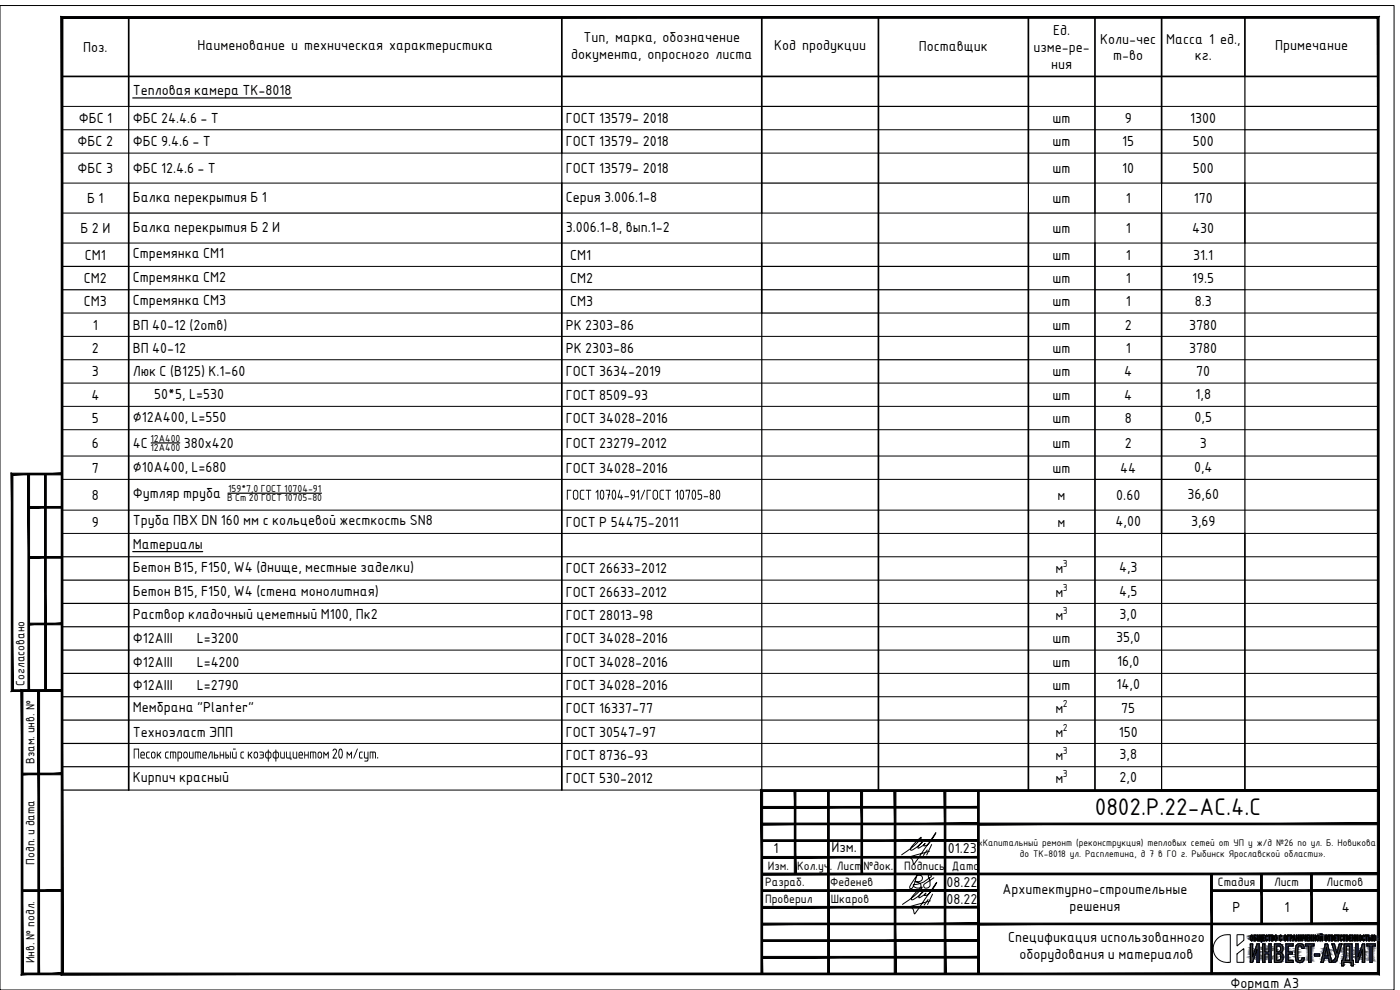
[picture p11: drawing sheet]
<svg xmlns="http://www.w3.org/2000/svg" width="420mm" height="297mm" viewBox="0 0 420 297" stroke-linecap="round" stroke-linejoin="round" font-family="sans-serif">
<defs><g id="words">
<text font-size="7.8" x="328.5" y="244.6">0802.Р.22-АС.4.С</text>
<g font-size="5.1">
<text x="169.9" y="150">ГОСТ10704-91/ГОСТ 10705-80</text>
<text x="39.9" y="227.6">Песок строительный с коэффициентом</text>
<text x="99.5" y="227.6">20м/сут.</text>
</g>
<g font-size="4.7">
<text x="316.1" y="10.6">Ед.</text>
<text x="25" y="15.6">Поз.</text>
<text x="59.2" y="15.1">Наименование и техническая характеристика</text>
<text x="171.4" y="17.6">документа, опросного листа</text>
<text x="175.2" y="12.6">Тип, марка, обозначение</text>
<text x="232.3" y="15.1">Код продукции</text>
<text x="275.8" y="15.4">Поставщик</text>
<text x="310.2" y="15.6">изме-ре-</text>
<text x="330.2" y="13.1">Коли-чес</text>
<text x="349.9" y="13.1">Масса 1 ед.,</text>
<text x="382.7" y="15.1">Примечание</text>
<text x="315.5" y="20.6">ния</text>
<text x="334.1" y="18.1">т-во</text>
<text x="358.6" y="18.1">кг.</text>
<text x="232.2" y="255.9">1</text>
<text x="249.5" y="255.7">Изм.</text>
<text x="284.5" y="256.1">01.23</text>
<text x="284.1" y="266.2">08.22</text>
<text x="284.1" y="271.2">08.22</text>
</g>
<g font-size="4.2">
<text x="39.8" y="28.5">Тепловая камера ТК-8018</text>
<text x="23.6" y="36.9">ФБС 1</text>
<text x="39.8" y="36.9">ФБС 24.4.6 - Т</text>
<text x="169.8" y="36.9">ГОСТ 13579- 2018</text>
<text x="315.9" y="36.9">шт</text>
<text x="337.6" y="36.9">9</text>
<text x="357.2" y="36.9">1300</text>
<text x="23.3" y="43.9">ФБС 2</text>
<text x="39.8" y="43.9">ФБС 9.4.6 - Т</text>
<text x="169.8" y="43.9">ГОСТ 13579- 2018</text>
<text x="315.9" y="43.9">шт</text>
<text x="336.8" y="43.9">15</text>
<text x="358" y="43.9">500</text>
<text x="23.3" y="51.9">ФБС 3</text>
<text x="39.8" y="51.9">ФБС 12.4.6 - Т</text>
<text x="169.8" y="51.9">ГОСТ 13579- 2018</text>
<text x="315.9" y="51.9">шт</text>
<text x="336.8" y="51.9">10</text>
<text x="358" y="51.9">500</text>
<text x="26.2" y="60.9">Б 1</text>
<text x="39.8" y="60.5">Балка перекрытия Б 1</text>
<text x="169.8" y="60.5">Серия 3.006.1-8</text>
<text x="315.9" y="60.9">шт</text>
<text x="337.9" y="60.9">1</text>
<text x="358.3" y="60.9">170</text>
<text x="24.2" y="69.9">Б 2 И</text>
<text x="39.8" y="69.5">Балка перекрытия Б 2 И</text>
<text x="169.8" y="69.6">3.006.1-8, вып.1-2</text>
<text x="315.9" y="69.9">шт</text>
<text x="337.9" y="69.9">1</text>
<text x="357.8" y="69.9">430</text>
<text x="25.5" y="77.9">СМ1</text>
<text x="39.8" y="77.5">Стремянка СМ1</text>
<text x="171.1" y="77.9">СМ1</text>
<text x="315.9" y="77.9">шт</text>
<text x="337.9" y="77.9">1</text>
<text x="358.1" y="77.9">31.1</text>
<text x="25.2" y="84.9">СМ2</text>
<text x="39.8" y="84.5">Стремянка СМ2</text>
<text x="171.1" y="84.9">СМ2</text>
<text x="315.9" y="84.9">шт</text>
<text x="337.9" y="84.9">1</text>
<text x="357.8" y="84.9">19.5</text>
<text x="25.2" y="91.9">СМ3</text>
<text x="39.8" y="91.5">Стремянка СМ3</text>
<text x="171.1" y="91.9">СМ3</text>
<text x="315.9" y="91.9">шт</text>
<text x="337.9" y="91.9">1</text>
<text x="358.6" y="91.9">8.3</text>
<text x="27.9" y="98.9">1</text>
<text x="39.8" y="98.9">ВП 40-12 (2отв)</text>
<text x="169.8" y="98.9">РК 2303-86</text>
<text x="315.9" y="98.9">шт</text>
<text x="337.6" y="98.9">2</text>
<text x="356.9" y="98.9">3780</text>
<text x="27.6" y="105.9">2</text>
<text x="39.8" y="105.9">ВП 40-12</text>
<text x="169.8" y="105.9">РК 2303-86</text>
<text x="315.9" y="105.9">шт</text>
<text x="337.9" y="105.9">1</text>
<text x="356.9" y="105.9">3780</text>
<text x="27.6" y="112.9">3</text>
<text x="39.8" y="112.9">Люк С (В125) К.1-60</text>
<text x="169.8" y="112.9">ГОСТ 3634-2019</text>
<text x="315.9" y="112.9">шт</text>
<text x="337.4" y="112.9">4</text>
<text x="359" y="112.9">70</text>
<text x="27.4" y="119.9">4</text>
<text x="46.3" y="119.6">50*5, L=530</text>
<text x="169.8" y="119.9">ГОСТ 8509-93</text>
<text x="315.9" y="119.9">шт</text>
<text x="337.4" y="119.9">4</text>
<text x="358.8" y="119.6">1,8</text>
<text x="27.6" y="126.9">5</text>
<text x="39.8" y="126.6">∅12А400, L=550</text>
<text x="169.8" y="126.9">ГОСТ 34028-2016</text>
<text x="315.9" y="126.9">шт</text>
<text x="337.6" y="126.9">8</text>
<text x="358.5" y="126.6">0,5</text>
<text x="27.6" y="134.4">6</text>
<text x="39.8" y="134.4">4С</text>
<text x="55.2" y="134.4">380х420</text>
<text x="169.8" y="134.4">ГОСТ 23279-2012</text>
<text x="315.9" y="134.4">шт</text>
<text x="337.6" y="134.4">2</text>
<text x="360.1" y="134.4">3</text>
<text x="27.6" y="141.8">7</text>
<text x="39.8" y="141.5">∅10А400, L=680</text>
<text x="169.8" y="141.8">ГОСТ 34028-2016</text>
<text x="315.9" y="141.8">шт</text>
<text x="336.2" y="141.8">44</text>
<text x="358.4" y="141.5">0,4</text>
<text x="27.6" y="150">8</text>
<text x="39.8" y="149.5">Футляр труба</text>
<text x="317.4" y="150">м</text>
<text x="335" y="150">0.60</text>
<text x="356.4" y="149.6">36,60</text>
<text x="27.6" y="158.1">9</text>
<text x="39.8" y="157.6">Труба ПВХ DN 160 мм с кольцевой жесткость SN8</text>
<text x="169.8" y="158.1">ГОСТ Р 54475-2011</text>
<text x="317.4" y="158.1">м</text>
<text x="334.8" y="157.8">4,00</text>
<text x="357.4" y="157.8">3,69</text>
<text x="39.8" y="164.6">Материалы</text>
<text x="39.8" y="171.8">Бетон В15, F150, W4 (днище, местные заделки)</text>
<text x="169.8" y="172">ГОСТ 26633-2012</text>
<text x="316.7" y="172">м</text>
<text x="335.9" y="171.8">4,3</text>
<text x="39.8" y="178.8">Бетон В15, F150, W4 (стена монолитная)</text>
<text x="169.8" y="179.1">ГОСТ 26633-2012</text>
<text x="316.7" y="179.1">м</text>
<text x="335.9" y="178.8">4,5</text>
<text x="39.8" y="185.6">Раствор кладочный цеметный М100, Пк2</text>
<text x="336" y="185.7">3,0</text>
<text x="169.8" y="186.1">ГОСТ 28013-98</text>
<text x="316.7" y="186.1">м</text>
<text x="39.8" y="193">Ф12АIII</text>
<text x="59" y="193">L=3200</text>
<text x="169.8" y="193">ГОСТ 34028-2016</text>
<text x="315.9" y="193">шт</text>
<text x="334.9" y="192.8">35,0</text>
<text x="39.8" y="200.1">Ф12АIII</text>
<text x="59" y="200.1">L=4200</text>
<text x="169.8" y="200.1">ГОСТ 34028-2016</text>
<text x="315.9" y="200.1">шт</text>
<text x="335.2" y="199.8">16,0</text>
<text x="39.8" y="207.1">Ф12АIII</text>
<text x="59" y="207.1">L=2790</text>
<text x="169.8" y="207.1">ГОСТ 34028-2016</text>
<text x="315.9" y="207.1">шт</text>
<text x="335.1" y="206.8">14,0</text>
<text x="39.8" y="213.6">Мембрана &quot;Planter&quot;</text>
<text x="169.8" y="214">ГОСТ 16337-77</text>
<text x="316.7" y="214">м</text>
<text x="336.5" y="214">75</text>
<text x="39.8" y="221.1">Техноэласт ЭПП</text>
<text x="169.8" y="221.1">ГОСТ 30547-97</text>
<text x="316.7" y="221.1">м</text>
<text x="335.8" y="221.1">150</text>
<text x="336" y="227.8">3,8</text>
<text x="169.8" y="228.1">ГОСТ 8736-93</text>
<text x="316.7" y="228.1">м</text>
<text x="39.8" y="234.6">Кирпич красный</text>
<text x="169.8" y="235">ГОСТ 530-2012</text>
<text x="316.7" y="235">м</text>
<text x="336" y="234.7">2,0</text>
<text x="300.9" y="268.3">Архитектурно-строительные</text>
<text x="321" y="273.3">решения</text>
<text x="369.9" y="273.7">Р</text>
<text x="385.5" y="273.6">1</text>
<text x="402.7" y="273.6">4</text>
<text x="302.5" y="282.7">Спецификация использованного</text>
<text x="306" y="287.7">оборудования и материалов</text>
<text x="369.3" y="296.5">Формат А3</text>
</g>
<g font-size="3.5">
<text x="7.4" y="205.7" transform="rotate(-90 7.4 205.7)">Согласовано</text>
<text x="10.4" y="229.3" transform="rotate(-90 10.4 229.3)">Взам. инв. №</text>
<text x="10.4" y="259.4" transform="rotate(-90 10.4 259.4)">Подп. и дата</text>
<text x="230.4" y="261">Изм.</text>
<text x="239.3" y="261">Кол.уч.</text>
<text x="251.2" y="261">Лист</text>
<text x="259.1" y="261">№док.</text>
<text x="271.4" y="261">Подпись</text>
<text x="285.7" y="261">Дата</text>
<text x="229.6" y="266">Разраб.</text>
<text x="249.1" y="265.7">Феденев</text>
<text x="365.5" y="266">Стадия</text>
<text x="382.4" y="266">Лист</text>
<text x="398.1" y="266">Листов</text>
<text x="229.6" y="271">Проверил</text>
<text x="249.4" y="270.9">Шкаров</text>
<text x="10.4" y="289.1" transform="rotate(-90 10.4 289.1)">Инв. № подл.</text>
</g>
<g font-size="3.1">
<text x="293.4" y="253.7">«Капитальный ремонт (реконструкция) тепловых сетей от УП у ж/д №26 по ул. Б. Новикова</text>
<text x="306.1" y="257">до ТК-8018 ул. Расплетина, д 7 в ГО г. Рыбинск Ярославской области».</text>
</g>
<g font-size="2.9">
<text x="45.1" y="132.5">12А400</text>
<text x="45.1" y="135.3">12А400</text>
<text x="68.5" y="147.6">159*7,0 ГОСТ 10704-91</text>
<text x="68.2" y="150.4">В Ст 20 ГОСТ 10705-80</text>
<text x="318.9" y="170.2">3</text>
<text x="318.9" y="177.2">3</text>
<text x="318.9" y="184.2">3</text>
<text x="318.9" y="212.2">2</text>
<text x="318.9" y="219.2">2</text>
<text x="318.9" y="226.2">3</text>
<text x="318.9" y="233.2">3</text>
</g>
</g></defs>
<g fill="none" stroke="#000" stroke-width=".36">
<path d="M38.6 31.9v23M39.8 29.4h47.7M228.6 31.9h80M373.6 31.9h40M373.6 38.9h40M373.6 22.9v32h-25v9h-40v-9h-80M168.6 45.9v9M18.6 79.9h20M38.6 63.9h130M228.6 79.9h80M228.6 63.9v9M328.6 63.9v9"/>
<path d="M348.6 79.9h25M373.6 72.9v87.1h-25v77.1M18.6 86.9h20M228.6 86.9h80M263.6 93.9h-35v143.2M328.6 86.9h45M263.6 107.9h45M45.4 132.9h8.6M68.4 148h28.1M328.6 143.8h45M18.6 167.1h20M18.6 174.1h20"/>
<path d="M39.8 165.5h21M18.6 181h20M18.6 188.1h20M18.6 195.1h20M18.6 202h20M18.6 209h20M18.6 216.1h20M18.6 223.1h20M18.6 230h20M18.6 237.1h20"/>
</g>
<g fill="none" stroke="#000" stroke-width=".51">
<path d="M38.6 5.2v26.7M168.6 5.2v40.7M228.6 5.2v58.7M263.6 5.2v231.9M308.6 5.2v49.7M328.6 5.2v58.7M348.6 5.2v49.7M373.6 5.2v17.7M18.6 22.9h395M38.6 54.9v182.2M168.6 54.9v182.2M373.6 54.9v18"/>
<path d="M228.6 72.9v21M308.6 63.9v173.2M328.6 72.9v164.2M348.6 63.9v96.1M373.6 160v77.1M18.6 237.1v-231.9h395v231.9"/>
</g>
<g fill="none" stroke="#000" stroke-width=".3">
<path d="M18.6 31.9h210M18.6 38.9h355M308.6 31.9h65M18.6 45.9h395M18.6 54.9h210M308.6 54.9h40M373.6 54.9h40M18.6 72.9h395M18.6 63.9h20M38.6 79.9h190M168.6 63.9h140M308.6 79.9h40"/>
<path d="M348.6 63.9h65M373.6 79.9h40M18.6 93.9h210M38.6 86.9h190M263.6 93.9h150M308.6 86.9h20M373.6 86.9h40M18.6 100.9h395M18.6 107.9h245M18.6 114.9h395M308.6 107.9h105M18.6 121.9h395"/>
<path d="M18.6 128.9h395M18.6 136.8h395M18.6 143.8h310M18.6 153.1h395M373.6 143.8h40M18.6 160h330M38.6 167.1h375M38.6 174.1h375M373.6 160h40M38.6 181h375M38.6 188.1h375M38.6 195.1h375"/>
<path d="M38.6 202h375M38.6 209h375M38.6 216.1h375M38.6 223.1h375M38.6 230h375M38.6 237.1h375"/>
</g>
<g fill="#000" stroke="#000" stroke-width=".3">
<path d="M18.4 5l.5 .5 395-.5zM18.9 5.5l395-.5-.5 .5zM413.4 5.5l.5 287v-287.5zM413.4 5.5l.5 287-.5-.5zM18.4 292.5h395.5l-.5-.5zM18.9 292h394.5l-395 .5zM18.4 5v287.5l.5-.5zM18.4 5l.5 .5v286.5z"/>
<path d="M8.6 152v.5l10-.5zM8.6 152.5l10-.5v.5z"/>
<path d="M8.4 142.2l.5 65v-65zM8.4 142.2l.5 65h-.5z"/>
<path d="M13.4 142.2l.5 65v-65zM13.4 142.2l.5 65h-.5z"/>
<path d="M8.6 167v.5l10-.5zM8.6 167.5l10-.5v.5z"/>
<path d="M8.6 187v.5l10-.5zM8.6 187.5l10-.5v.5z"/>
<path d="M11.4 207.2l.5 85v-85zM11.4 207.2l.5 85h-.5z"/>
<path d="M3.4 207.5h15.2v-.5zM3.4 207.5l.5-.5h14.7zM3.4 142v65.5l.5-.5zM3.4 142l.5 .5v64.5zM3.4 142l.5 .5 14.7-.5zM3.9 142.5l14.7-.5v.5z"/>
<path d="M6.6 232v.5l12-.5zM6.6 232.5l12-.5v.5z"/>
<path d="M238.4 237.2l.5 25v-25zM238.4 237.2l.5 25h-.5z"/>
<path d="M248.4 237.2l.5 55v-55zM248.4 237.2l.5 55h-.5z"/>
<path d="M258.4 237.2l.5 25v-25zM258.4 237.2l.5 25h-.5z"/>
<path d="M268.4 237.2l.5 55v-55zM268.4 237.2l.5 55h-.5z"/>
<path d="M283.4 237.2l.5 55v-55zM283.4 237.2l.5 55h-.5z"/>
<path d="M293.4 237.2l.5 55v-55zM293.4 237.2l.5 55h-.5z"/>
<path d="M228.6 242v.5l65-.5zM228.6 242.5l65-.5v.5z"/>
<path d="M228.6 247v.5l65-.5zM228.6 247.5l65-.5v.5zM293.6 247v.5l120-.5zM293.6 247.5l120-.5v.5z"/>
<path d="M228.6 252v.5l65-.5zM228.6 252.5l65-.5v.5z"/>
<path d="M228.6 257v.5l65-.5zM228.6 257.5l65-.5v.5z"/>
<path d="M6.6 267v.5l12-.5zM6.6 267.5l12-.5v.5z"/>
<path d="M228.6 262v.5l185-.5zM228.6 262.5l185-.5v.5z"/>
<path d="M228.6 272v.5l65-.5zM228.6 272.5l65-.5v.5z"/>
<path d="M228.6 277v.5l65-.5zM228.6 277.5l65-.5v.5z"/>
<path d="M228.6 267v.5l65-.5zM228.6 267.5l65-.5v.5z"/>
<path d="M293.6 277v.5l120-.5zM293.6 277.5l120-.5v.5z"/>
<path d="M363.6 267v.5l50-.5zM363.6 267.5l50-.5v.5z"/>
<path d="M363.4 262.2l.5 30v-30zM363.4 262.2l.5 30h-.5z"/>
<path d="M378.4 262.2l.5 15v-15zM378.4 262.2l.5 15h-.5z"/>
<path d="M393.4 262.2l.5 15v-15zM393.4 262.2l.5 15h-.5z"/>
<path d="M6.4 292.5h12.2v-.5zM6.4 292.5l.5-.5h11.7zM6.4 207v85.5l.5-.5zM6.4 207l.5 .5v84.5zM6.4 207l.5 .5 11.7-.5zM6.9 207.5l11.7-.5v.5z"/>
<path d="M228.4 237v55.2h.5zM228.4 237l.5 .5v54.7zM228.4 237l.5 .5 184.7-.5zM228.9 237.5l184.7-.5v.5z"/>
<path d="M228.6 282v.5l65-.5zM228.6 282.5l65-.5v.5z"/>
<path d="M228.6 287v.5l65-.5zM228.6 287.5l65-.5v.5z"/>
</g>
<g fill="#2e365c" stroke="#2e365c" stroke-width=".3">
<path d="M412.4 280.6h.1z"/>
<path d="M408.2 280.6h.1z"/>
<path d="M397.9 280.6h.2z"/>
<path d="M395.4 280.6h.2z"/>
<path d="M385.6 280.6h.2z"/>
<path d="M382.8 280.6h.2z"/>
<path d="M375.6 280.6h.1z"/>
<path d="M390.5 281.1h.2z"/>
<path d="M396.5 281.1h.2z"/>
<path d="M396.5 281.2h.2z"/>
<path d="M390.5 281.2h.1z"/>
<path d="M396.4 281.4h.2z"/>
<path d="M376.7 281.5h.3z"/>
<path d="M390.3 281.7h.1z"/>
<path d="M396.3 281.7h.2z"/>
<path d="M408.1 282.2l.2 .1z"/>
<path d="M408.1 282.2h.3z"/>
<path d="M409.2 282.3h.1z"/>
<path d="M402.4 282.3h.2z"/>
<path d="M384.2 282.3h.2z"/>
<path d="M380 282.3h.2z"/>
<path d="M412.4 282.3h.1z"/>
<path d="M382.5 285.9h1.9z"/>
<path d="M394.5 286.9h1.5z"/>
<path d="M400 288.7h.1z"/>
<path d="M396.6 280.4h.2z"/>
<path d="M396.4 280.5h.2z"/>
<path d="M412.4 280.6h.1zM412.4 280.6h.1z"/>
<path d="M408.2 280.6h.1zM408.1 280.6h.2z"/>
<path d="M397.9 280.6h.2zM397.9 280.6h.2z"/>
<path d="M395.4 280.6h.2zM395.4 280.6h.2z"/>
<path d="M385.6 280.6h.2zM385.6 280.6h.2z"/>
<path d="M382.8 280.6h.2zM382.8 280.6h.2z"/>
<path d="M375.6 280.6h.2zM375.6 280.6h.2z"/>
<path d="M409.2 280.6h.2zM409.2 280.6h.2z"/>
<path d="M402.4 280.6h.2zM402.4 280.6h.2z"/>
<path d="M384.3 280.6h.1zM384.2 280.6h.2z"/>
<path d="M380 280.6h.2zM380 280.6h.2z"/>
<path d="M409.2 280.6h.2zM409.1 280.6h.3z"/>
<path d="M402.4 280.6h.2zM402.4 280.6h.2z"/>
<path d="M384.2 280.6h.3zM384.2 280.6h.3z"/>
<path d="M380 280.6h.2zM380 280.6h.2z"/>
<path d="M396.1 280.6h.2zM396.1 280.6h.2z"/>
<path d="M390.1 280.6h.2zM390.1 280.6h.2z"/>
<path d="M404.9 280.6h.7zM404.9 280.6h.7z"/>
<path d="M400.5 280.6h.6zM400.5 280.6h.6z"/>
<path d="M392.2 280.6h.6zM392.2 280.6h.6z"/>
<path d="M378.9 280.6h.6zM378.9 280.6h.6z"/>
<path d="M388.3 280.6h.2zM388.3 280.6h.2z"/>
<path d="M391.1 280.6h.2zM391.1 280.6h.2zM391.1 280.6h.2zM391.1 280.6h.2z"/>
<path d="M409.7 280.6h.8zM409.7 280.6h.8z"/>
<path d="M403 280.6h.7zM403 280.6h.7z"/>
<path d="M401.2 280.6h.8zM401.2 280.6h.8z"/>
<path d="M398.5 280.6h.7zM398.5 280.6h.7z"/>
<path d="M386.4 280.6h.6zM386.4 280.6h.6z"/>
<path d="M380.6 280.6h.7zM380.6 280.6h.7z"/>
<path d="M377.3 280.6h.2zM377.3 280.6h.2z"/>
<path d="M378.4 280.6h.1zM378.4 280.6h.1z"/>
<path d="M396.7 280.6h.2zM396.7 280.6h.2z"/>
<path d="M390.7 280.6h.1zM390.7 280.6h.1z"/>
<path d="M376.3 280.6h.7zM376.3 280.6h.7z"/>
<path d="M406.8 280.6h.2zM406.8 280.6h.2z"/>
<path d="M405.8 280.6h.2zM405.8 280.6h.2z"/>
<path d="M394.1 280.6h.2zM394.1 280.6h.2z"/>
<path d="M393 280.6h.2zM393 280.6h.2z"/>
<path d="M389 280.6h.2zM389 280.6h.2z"/>
<path d="M388.3 280.6h.2zM388.3 280.6h.2z"/>
<path d="M378.4 280.6h.1zM378.4 280.6h.1z"/>
<path d="M396.7 280.6h.2zM396.7 280.6h.2z"/>
<path d="M390.7 280.6h.1zM390.7 280.6h.1z"/>
<path d="M377.3 280.6h.2zM377.3 280.6h.2z"/>
<path d="M407.4 280.6h.2zM407.4 280.6h.2z"/>
<path d="M406.4 280.6h.1zM406.4 280.6h.1z"/>
<path d="M394.6 280.6h.2zM394.6 280.6h.2z"/>
<path d="M393.6 280.6h.2zM393.6 280.6h.2z"/>
<path d="M389.6 280.6h.2zM389.6 280.6h.2z"/>
<path d="M404.9 280.6h.7zM404.9 280.6h.7z"/>
<path d="M400.5 280.6h.6zM400.5 280.6h.6z"/>
<path d="M392.2 280.6h.6zM392.2 280.6h.6z"/>
<path d="M378.9 280.6h.6zM378.9 280.6h.6z"/>
<path d="M391.7 280.6h.2zM391.7 280.6h.2z"/>
<path d="M386.4 280.6h.6zM386.4 280.6h.6z"/>
<path d="M403.9 280.6h.4zM403.9 280.6h.4z"/>
<path d="M399.4 280.6h.5zM399.4 280.6h.5z"/>
<path d="M381.5 280.6h.5zM381.5 280.6h.5z"/>
<path d="M377.8 280.6h.2zM377.8 280.6h.2z"/>
<path d="M396.1 280.6h.2zM396.1 280.6h.2z"/>
<path d="M390.1 280.6h.2zM390.1 280.6h.2z"/>
<path d="M411.7 280.6h.2zM411.7 280.6h.2z"/>
<path d="M403.9 280.6h.4zM403.9 280.6h.4z"/>
<path d="M399.4 280.6h.5zM399.4 280.6h.5z"/>
<path d="M381.5 280.6h.5zM381.5 280.6h.5z"/>
<path d="M410.7 280.6h.2zM410.7 280.6h.2z"/>
<path d="M387.2 280.6h.4zM387.2 280.6h.4z"/>
<path d="M377.8 280.6h.2zM377.8 280.6h.2z"/>
<path d="M387.2 280.6h.4zM387.2 280.6h.4z"/>
<path d="M409.7 280.6h.8zM409.7 280.6h.8z"/>
<path d="M403 280.6h.7zM403 280.6h.7z"/>
<path d="M401.2 280.6h.8zM401.2 280.6h.8z"/>
<path d="M398.5 280.6h.7zM398.5 280.6h.7z"/>
<path d="M380.6 280.6h.7zM380.6 280.6h.7z"/>
<path d="M407.4 280.6h.2zM407.4 280.6h.2z"/>
<path d="M406.4 280.6h.1zM406.4 280.6h.1z"/>
<path d="M394.6 280.6h.2zM394.6 280.6h.2z"/>
<path d="M393.6 280.6h.2zM393.6 280.6h.2z"/>
<path d="M391.7 280.6h.2zM391.7 280.6h.2z"/>
<path d="M389.6 280.6h.2zM389.6 280.6h.2z"/>
<path d="M391.1 280.6h.2zM391.1 280.6h.2zM391.1 280.6h.2zM391.1 280.6h.2z"/>
<path d="M388.3 280.6h.2zM388.3 280.6h.2z"/>
<path d="M396.1 280.6h.2zM396.1 280.6h.2z"/>
<path d="M390.1 280.6h.2zM390.1 280.6h.2z"/>
<path d="M386.4 280.6h.6zM386.4 280.6h.6z"/>
<path d="M410.7 280.6h.2zM410.7 280.6h.2z"/>
<path d="M377.3 280.6h.2zM377.3 280.6h.2z"/>
<path d="M411.7 280.6h.2zM411.7 280.6h.2z"/>
<path d="M406.8 280.6h.2zM406.8 280.6h.2z"/>
<path d="M405.8 280.6h.2zM405.8 280.6h.2z"/>
<path d="M394.1 280.6h.2zM394.1 280.6h.2z"/>
<path d="M393 280.6h.2zM393 280.6h.2z"/>
<path d="M389 280.6h.2zM389 280.6h.2z"/>
<path d="M378.4 280.6h.1zM378.4 280.6h.1zM378.4 280.6h.1zM378.4 280.6h.1z"/>
<path d="M409.1 280.6h.3zM409.1 280.6h.3z"/>
<path d="M402.4 280.6h.3zM402.3 280.6h.4z"/>
<path d="M384.2 280.6h.3zM384.2 280.6h.3z"/>
<path d="M380 280.6h.3zM380 280.6h.3z"/>
<path d="M406.8 280.6h.2zM406.8 280.6h.2z"/>
<path d="M405.8 280.6h.2zM405.8 280.6h.2z"/>
<path d="M394.1 280.6h.2zM394.1 280.6h.2z"/>
<path d="M393 280.6h.2zM393 280.6h.2z"/>
<path d="M389 280.6h.2zM389 280.6h.2z"/>
<path d="M409.7 280.6h.8zM409.7 280.6h.8z"/>
<path d="M403 280.6h.7zM403 280.6h.7z"/>
<path d="M401.2 280.6h.8zM401.2 280.6h.8z"/>
<path d="M398.5 280.6h.7zM398.5 280.6h.7z"/>
<path d="M380.6 280.6h.7zM380.6 280.6h.7z"/>
<path d="M376.3 280.6h.7zM376.3 280.6h.7z"/>
<path d="M388.3 280.6h.2zM388.3 280.6h.2z"/>
<path d="M396.7 280.6h.2zM396.7 280.6h.2z"/>
<path d="M390.7 280.6h.1zM390.7 280.6h.1z"/>
<path d="M404.9 280.6h.7zM404.9 280.6h.7z"/>
<path d="M400.5 280.6h.6zM400.5 280.6h.6z"/>
<path d="M392.2 280.6h.6zM392.2 280.6h.6z"/>
<path d="M378.9 280.6h.6zM378.9 280.6h.6z"/>
<path d="M377.3 280.6h.2zM377.3 280.6h.2z"/>
<path d="M403.9 280.6h.5zM403.9 280.6h.5z"/>
<path d="M399.4 280.6h.5zM399.4 280.6h.5z"/>
<path d="M381.5 280.6h.5zM381.5 280.6h.5z"/>
<path d="M407.4 280.6h.2zM407.4 280.6h.2z"/>
<path d="M406.4 280.6h.1zM406.4 280.6h.1z"/>
<path d="M394.6 280.6h.2zM394.6 280.6h.2z"/>
<path d="M393.6 280.6h.2zM393.6 280.6h.2z"/>
<path d="M389.6 280.6h.2zM389.6 280.6h.2z"/>
<path d="M404.9 280.6h.7zM404.9 280.6h.7z"/>
<path d="M400.5 280.6h.6zM400.5 280.6h.6z"/>
<path d="M392.2 280.6h.6zM392.2 280.6h.6z"/>
<path d="M378.9 280.6h.6zM378.9 280.6h.6z"/>
<path d="M376.3 280.6h.7zM376.3 280.6h.7z"/>
<path d="M396.7 280.6h.2zM396.7 280.6h.2z"/>
<path d="M390.7 280.6h.1zM390.7 280.6h.1z"/>
<path d="M412.4 280.6h.2zM412.3 280.6h.3zM412.3 280.6h.3zM412.3 280.6h.3z"/>
<path d="M377.8 280.6h.2zM377.8 280.6h.2z"/>
<path d="M391.7 280.6h.2zM391.7 280.6h.2z"/>
<path d="M411.7 280.6h.2zM411.7 280.6h.2z"/>
<path d="M410.7 280.6h.2zM410.7 280.6h.2z"/>
<path d="M387.2 280.6h.5zM387.2 280.6h.5z"/>
<path d="M408.1 280.6h.3zM408.1 280.6h.3z"/>
<path d="M397.9 280.6h.2zM397.8 280.6h.3z"/>
<path d="M395.4 280.6h.2zM395.3 280.6h.3z"/>
<path d="M385.6 280.6h.3zM385.5 280.6h.4z"/>
<path d="M382.8 280.6h.3zM382.7 280.6h.4z"/>
<path d="M375.6 280.6h.2zM375.5 280.6h.3z"/>
<path d="M377.8 280.6h.2zM377.8 280.6h.2z"/>
<path d="M391.1 280.6h.2zM391.1 280.6h.2zM391.1 280.6h.2zM391.1 280.6h.2z"/>
<path d="M396.1 280.6h.2zM396.1 280.6h.2z"/>
<path d="M390.1 280.6h.2zM390.1 280.6h.2z"/>
<path d="M387.2 280.6h.5zM387.2 280.6h.5z"/>
<path d="M377.3 280.6h.2zM377.3 280.6h.2z"/>
<path d="M378.4 280.6l.1 .1zM378.4 280.6l.1 .1z"/>
<path d="M388.3 280.6l.2 .1zM388.3 280.6l.2 .1z"/>
<path d="M396.1 280.6l.2 .1zM396.1 280.6l.2 .1z"/>
<path d="M390.1 280.6l.2 .1zM390.1 280.6l.2 .1z"/>
<path d="M408.1 280.6l.3 .1zM408.1 280.6l.3 .1z"/>
<path d="M397.8 280.6l.4 .1zM397.8 280.6l.4 .1z"/>
<path d="M395.3 280.6l.4 .1zM395.3 280.6l.4 .1z"/>
<path d="M385.5 280.6l.4 .1zM385.5 280.6l.4 .1z"/>
<path d="M382.7 280.6l.4 .1zM382.7 280.6l.4 .1z"/>
<path d="M375.5 280.6l.3 .1zM375.5 280.6l.3 .1z"/>
<path d="M409.7 280.6l.8 .1zM409.7 280.6l.8 .1z"/>
<path d="M403 280.6l.7 .1zM403 280.6l.7 .1z"/>
<path d="M401.2 280.6l.8 .1zM401.2 280.6l.8 .1z"/>
<path d="M398.5 280.6l.7 .1zM398.5 280.6l.7 .1z"/>
<path d="M380.6 280.6l.7 .1zM380.6 280.6l.7 .1z"/>
<path d="M403.9 280.6l.6 .1zM403.9 280.6l.6 .1z"/>
<path d="M399.4 280.6l.6 .1zM399.4 280.6l.6 .1z"/>
<path d="M381.5 280.6l.6 .1zM381.5 280.6l.6 .1z"/>
<path d="M386.4 280.6l.6 .1zM386.4 280.6l.6 .1z"/>
<path d="M378.4 280.7h.1zM378.4 280.7h.1z"/>
<path d="M410.7 280.6l.2 .1zM410.7 280.6l.2 .1z"/>
<path d="M403.9 280.7h.6zM403.9 280.7h.6z"/>
<path d="M399.4 280.7h.6zM399.4 280.7h.6z"/>
<path d="M381.5 280.7h.6zM381.5 280.7h.6z"/>
<path d="M406.8 280.6l.2 .1zM406.8 280.6l.2 .1z"/>
<path d="M405.8 280.6l.2 .1zM405.8 280.6l.2 .1z"/>
<path d="M394.1 280.6l.2 .1zM394.1 280.6l.2 .1z"/>
<path d="M393 280.6l.2 .1zM393 280.6l.2 .1z"/>
<path d="M389 280.6l.2 .1zM389 280.6l.2 .1z"/>
<path d="M411.7 280.6l.2 .1zM411.7 280.6l.2 .1z"/>
<path d="M404.9 280.6l.7 .1zM404.9 280.6l.7 .1z"/>
<path d="M400.5 280.6l.6 .1zM400.5 280.6l.6 .1z"/>
<path d="M392.2 280.6l.6 .1zM392.2 280.6l.6 .1z"/>
<path d="M378.9 280.6l.6 .1zM378.9 280.6l.6 .1z"/>
<path d="M409.1 280.6l.3 .1zM409.1 280.6l.3 .1z"/>
<path d="M402.3 280.6l.4 .1zM402.3 280.7h.4z"/>
<path d="M384.2 280.6l.3 .1zM384.2 280.6l.3 .1z"/>
<path d="M380 280.6l.3 .1zM379.9 280.7h.4z"/>
<path d="M377.3 280.6l.2 .1zM377.3 280.6l.2 .1z"/>
<path d="M407.4 280.6l.2 .1zM407.4 280.6l.2 .1z"/>
<path d="M406.4 280.6l.1 .1zM406.4 280.6l.1 .1z"/>
<path d="M394.6 280.6l.2 .1zM394.6 280.6l.2 .1z"/>
<path d="M393.6 280.6l.2 .1zM393.6 280.6l.2 .1z"/>
<path d="M391.7 280.6l.2 .1zM391.7 280.6l.2 .1z"/>
<path d="M389.6 280.6l.2 .1zM389.6 280.6l.2 .1z"/>
<path d="M388.3 280.7h.2zM388.3 280.7h.2z"/>
<path d="M407.4 280.7h.2zM407.4 280.7h.2z"/>
<path d="M406.4 280.7h.1zM406.4 280.7h.1z"/>
<path d="M394.6 280.7h.2zM394.6 280.7h.2z"/>
<path d="M393.6 280.7h.2zM393.6 280.7h.2z"/>
<path d="M389.6 280.7h.2zM389.6 280.7h.2z"/>
<path d="M396.7 280.6l.2 .1zM396.7 280.6l.2 .1z"/>
<path d="M390.7 280.6l.1 .1zM390.7 280.6l.1 .1z"/>
<path d="M377.8 280.6l.2 .1zM377.8 280.6l.2 .1z"/>
<path d="M409.7 280.7h.8zM409.7 280.7h.8z"/>
<path d="M403 280.7h.7zM403 280.7h.7z"/>
<path d="M401.2 280.7h.8zM401.2 280.7h.8z"/>
<path d="M398.5 280.7h.7zM398.5 280.7h.7z"/>
<path d="M380.6 280.7h.7zM380.6 280.7h.7z"/>
<path d="M411.7 280.7h.2zM411.7 280.7h.2z"/>
<path d="M406.8 280.7h.2zM406.8 280.7h.2z"/>
<path d="M405.8 280.7h.2zM405.8 280.7h.2z"/>
<path d="M394.1 280.7h.2zM394.1 280.7h.2z"/>
<path d="M393 280.7h.2zM393 280.7h.2z"/>
<path d="M389 280.7h.2zM389 280.7h.2z"/>
<path d="M376.3 280.6l.7 .1zM376.3 280.6l.7 .1z"/>
<path d="M410.7 280.7h.2zM410.7 280.7h.2z"/>
<path d="M387.2 280.6l.5 .1zM387.2 280.6l.5 .1z"/>
<path d="M376.3 280.7h.7zM376.3 280.7h.7z"/>
<path d="M377.8 280.7h.2zM377.8 280.7h.2z"/>
<path d="M391.7 280.7h.2zM391.7 280.7h.2z"/>
<path d="M396.7 280.7h.2zM396.7 280.7h.2z"/>
<path d="M390.7 280.7h.1zM390.7 280.7h.1z"/>
<path d="M391.1 280.6l.2 .1zM391.1 280.6l.2 .1zM391.1 280.7h.2zM391.1 280.7h.2z"/>
<path d="M386.4 280.7h.6zM386.4 280.7h.6z"/>
<path d="M377.3 280.7h.2zM377.3 280.7h.2z"/>
<path d="M404.9 280.7h.7zM404.9 280.7h.7z"/>
<path d="M400.5 280.7h.6zM400.5 280.7h.6z"/>
<path d="M392.2 280.7h.6zM392.2 280.7h.6z"/>
<path d="M378.9 280.7h.6zM378.9 280.7h.6z"/>
<path d="M378.4 280.7h.1zM378.4 280.7h.1z"/>
<path d="M412.3 280.6l.4 .1zM412.2 280.7h.5zM412.2 280.7h.5zM412.2 280.7h.5z"/>
<path d="M388.3 280.7h.2zM388.3 280.7h.2z"/>
<path d="M403.9 280.7h.6zM403.9 280.7h.6z"/>
<path d="M399.4 280.7h.6zM399.4 280.7h.6z"/>
<path d="M381.5 280.7h.6zM381.5 280.7h.6z"/>
<path d="M378.4 280.7h.1zM378.4 280.7h.1z"/>
<path d="M396.1 280.7h.2zM396.1 280.7h.2z"/>
<path d="M390.1 280.7h.2zM390.1 280.7h.2z"/>
<path d="M409.1 280.7h.4zM409 280.7h.5z"/>
<path d="M402.3 280.7h.4zM402.3 280.7h.4z"/>
<path d="M384.1 280.7h.4zM384.1 280.7h.4z"/>
<path d="M379.9 280.7h.4zM379.9 280.7h.4z"/>
<path d="M387.2 280.7h.6zM387.2 280.7h.6z"/>
<path d="M396.1 280.7h.2zM396.1 280.7h.2z"/>
<path d="M390.1 280.7h.2zM390.1 280.7h.2z"/>
<path d="M406.8 280.7h.2zM406.8 280.7h.2z"/>
<path d="M405.8 280.7h.2zM405.8 280.7h.2z"/>
<path d="M394.1 280.7h.2zM394.1 280.7h.2z"/>
<path d="M393 280.7h.2zM393 280.7h.2z"/>
<path d="M389 280.7h.2zM389 280.7h.2z"/>
<path d="M410.7 280.7h.2zM410.7 280.7h.2z"/>
<path d="M407.4 280.7h.2zM407.4 280.7h.2z"/>
<path d="M406.4 280.7h.1zM406.4 280.7h.1z"/>
<path d="M394.6 280.7h.2zM394.6 280.7h.2z"/>
<path d="M393.6 280.7h.2zM393.6 280.7h.2z"/>
<path d="M389.6 280.7h.2zM389.6 280.7h.2z"/>
<path d="M377.3 280.7h.2zM377.3 280.7h.2z"/>
<path d="M408.1 280.7h.4zM408 280.7h.5z"/>
<path d="M397.8 280.7h.4zM397.7 280.7h.5z"/>
<path d="M395.3 280.7h.4zM395.2 280.7h.5z"/>
<path d="M385.5 280.7h.5zM385.5 280.7h.5z"/>
<path d="M382.7 280.7h.4zM382.7 280.7h.4z"/>
<path d="M375.5 280.7h.4zM375.4 280.7h.5z"/>
<path d="M377.8 280.7h.2zM377.8 280.7h.2z"/>
<path d="M411.7 280.7h.2zM411.7 280.7h.2z"/>
<path d="M388.3 280.7h.2zM388.3 280.7h.2z"/>
<path d="M396.7 280.7h.2zM396.7 280.7h.2z"/>
<path d="M390.7 280.7h.1zM390.7 280.7h.1z"/>
<path d="M411.7 280.7h.2zM411.7 280.7h.2z"/>
<path d="M403.9 280.7h.6zM403.9 280.7h.6z"/>
<path d="M399.4 280.7h.6zM399.4 280.7h.6z"/>
<path d="M381.5 280.7h.6zM381.5 280.7h.6z"/>
<path d="M410.7 280.7h.2zM410.7 280.7h.2z"/>
<path d="M387.2 280.7h.6zM387.2 280.7h.6z"/>
<path d="M377.8 280.7h.2zM377.8 280.7h.2z"/>
<path d="M409.7 280.7h.8zM409.7 280.7h.8z"/>
<path d="M403 280.7h.7zM403 280.7h.7z"/>
<path d="M401.2 280.7h.8zM401.2 280.7h.8z"/>
<path d="M398.5 280.7h.7zM398.5 280.7h.7z"/>
<path d="M380.6 280.7h.7zM380.6 280.7h.7z"/>
<path d="M408 280.7h.5zM408 280.7h.5z"/>
<path d="M397.7 280.7h.5zM397.7 280.7h.5z"/>
<path d="M395.2 280.7h.5zM395.2 280.7h.5z"/>
<path d="M385.5 280.7h.5zM385.5 280.7h.5z"/>
<path d="M382.7 280.7h.4zM382.7 280.7h.4z"/>
<path d="M375.4 280.7h.5zM375.4 280.7h.5z"/>
<path d="M391.1 280.7h.2zM391.1 280.7h.2z"/>
<path d="M391.7 280.7h.2zM391.7 280.7h.2z"/>
<path d="M376.3 280.7h.7zM376.3 280.7h.7z"/>
<path d="M386.4 280.7h.6zM386.4 280.7h.6z"/>
<path d="M391.1 280.7h.2zM391.1 280.7h.2z"/>
<path d="M404.9 280.7h.7zM404.9 280.7h.7z"/>
<path d="M400.5 280.7h.6zM400.5 280.7h.6z"/>
<path d="M392.2 280.7h.6zM392.2 280.7h.6z"/>
<path d="M378.9 280.7h.6zM378.9 280.7h.6z"/>
<path d="M377.3 280.7h.2zM377.3 280.7h.2z"/>
<path d="M409 280.7h.5zM409 280.7h.5z"/>
<path d="M402.3 280.7h.5zM402.2 280.7h.6z"/>
<path d="M384.1 280.7h.5zM384 280.7h.6z"/>
<path d="M379.9 280.7h.5zM379.9 280.7h.5z"/>
<path d="M378.4 280.7h.1zM378.4 280.7h.1z"/>
<path d="M409 280.7h.5zM409 280.7h.5z"/>
<path d="M402.2 280.7h.6zM402.2 280.7h.6z"/>
<path d="M384 280.7h.6zM384 280.7h.6z"/>
<path d="M379.9 280.7h.5zM379.9 280.7h.5z"/>
<path d="M407.4 280.7h.2zM407.4 280.7h.2z"/>
<path d="M406.4 280.7h.1zM406.4 280.7h.1z"/>
<path d="M394.6 280.7h.2zM394.6 280.7h.2z"/>
<path d="M393.6 280.7h.2zM393.6 280.7h.2z"/>
<path d="M391.7 280.7h.2zM391.7 280.7h.2z"/>
<path d="M389.6 280.7h.2zM389.6 280.7h.2z"/>
<path d="M403.9 280.7h.7zM403.9 280.7h.7z"/>
<path d="M399.4 280.7h.7zM399.4 280.7h.7z"/>
<path d="M381.5 280.7h.7zM381.5 280.7h.7z"/>
<path d="M396.7 280.7h.2zM396.7 280.7h.2z"/>
<path d="M390.6 280.7h.2zM390.6 280.7h.2z"/>
<path d="M408 280.7h.5zM408 280.7h.5z"/>
<path d="M397.7 280.7h.6zM397.7 280.7h.6z"/>
<path d="M395.2 280.7h.5zM395.2 280.7h.5z"/>
<path d="M385.5 280.7h.5zM385.5 280.7h.5z"/>
<path d="M382.6 280.7h.6zM382.6 280.7h.6z"/>
<path d="M375.4 280.7h.5zM375.4 280.7h.5z"/>
<path d="M406.8 280.7h.2zM406.8 280.7h.2z"/>
<path d="M405.8 280.7h.2zM405.8 280.7h.2z"/>
<path d="M394.1 280.7h.2zM394.1 280.7h.2z"/>
<path d="M393 280.7h.2zM393 280.7h.2z"/>
<path d="M389 280.7h.2zM389 280.7h.2z"/>
<path d="M388.3 280.7h.2zM388.3 280.7h.2z"/>
<path d="M396.1 280.7h.2zM396.1 280.7h.2z"/>
<path d="M390.1 280.7h.2zM390.1 280.7h.2z"/>
<path d="M406.8 280.7h.2zM406.8 280.7h.2z"/>
<path d="M405.8 280.7h.2zM405.8 280.7h.2z"/>
<path d="M394.1 280.7h.2zM394.1 280.7h.2z"/>
<path d="M393 280.7h.2zM393 280.7h.2z"/>
<path d="M389 280.7h.2zM389 280.7h.2z"/>
<path d="M409.7 280.7h.8zM409.7 280.7h.8z"/>
<path d="M403 280.7h.7zM403 280.7h.7z"/>
<path d="M401.2 280.7h.8zM401.2 280.7h.8z"/>
<path d="M398.5 280.7h.7zM398.5 280.7h.7z"/>
<path d="M380.6 280.7h.7zM380.6 280.7h.7z"/>
<path d="M409 280.7h.5zM409 280.7h.5z"/>
<path d="M402.2 280.7h.6zM402.2 280.7h.6z"/>
<path d="M384 280.7h.6zM384 280.7h.6z"/>
<path d="M379.9 280.7h.5zM379.9 280.7h.5z"/>
<path d="M407.4 280.7h.2zM407.4 280.7h.2z"/>
<path d="M406.4 280.7h.1zM406.4 280.7h.1z"/>
<path d="M394.6 280.7h.2zM394.6 280.7h.2z"/>
<path d="M393.6 280.7h.2zM393.6 280.7h.2z"/>
<path d="M389.6 280.7h.2zM389.6 280.7h.2z"/>
<path d="M377.8 280.7h.2zM377.8 280.7h.2z"/>
<path d="M412.2 280.7h.5zM412.2 280.7h.5z"/>
<path d="M377.3 280.7h.2zM377.3 280.7h.2z"/>
<path d="M387.2 280.7h.6zM387.2 280.7h.6z"/>
<path d="M386.4 280.7h.6zM386.4 280.7h.6z"/>
<path d="M408 280.7h.5zM408 280.7h.5z"/>
<path d="M397.7 280.7h.6zM397.7 280.7h.6z"/>
<path d="M395.2 280.7h.6zM395.2 280.7h.6z"/>
<path d="M385.4 280.7h.6zM385.4 280.7h.6z"/>
<path d="M382.6 280.7h.6zM382.6 280.7h.6z"/>
<path d="M375.4 280.7h.5zM375.4 280.7h.5z"/>
<path d="M404.9 280.7h.7zM404.9 280.7h.7z"/>
<path d="M400.5 280.7h.6zM400.5 280.7h.6z"/>
<path d="M392.2 280.7h.6zM392.2 280.7h.6z"/>
<path d="M378.9 280.7h.6zM378.9 280.7h.6z"/>
<path d="M410.7 280.7h.2zM410.7 280.7h.2z"/>
<path d="M396.1 280.7h.2zM396.1 280.7h.2z"/>
<path d="M390.1 280.7h.2zM390.1 280.7h.2z"/>
<path d="M388.3 280.7h.2zM388.3 280.7h.2z"/>
<path d="M396.7 280.7h.2zM396.7 280.7h.2z"/>
<path d="M390.6 280.7h.2zM390.6 280.7h.2z"/>
<path d="M377.8 280.7h.2zM377.8 280.7h.2z"/>
<path d="M408 280.7h.5zM408 280.7h.5z"/>
<path d="M397.7 280.7h.6zM397.7 280.7h.6z"/>
<path d="M395.2 280.7h.6zM395.2 280.7h.6z"/>
<path d="M385.4 280.7h.6zM385.4 280.7h.6z"/>
<path d="M382.6 280.7h.6zM382.6 280.7h.6z"/>
<path d="M375.4 280.7h.5zM375.4 280.7h.5z"/>
<path d="M411.7 280.7h.2zM411.7 280.7h.2z"/>
<path d="M409 280.7h.6zM409 280.7h.6z"/>
<path d="M402.2 280.7h.6zM402.2 280.7h.6z"/>
<path d="M384 280.7h.6zM384 280.7h.6z"/>
<path d="M379.8 280.7h.6zM379.8 280.7h.6z"/>
<path d="M377.3 280.7h.2zM377.3 280.7h.2z"/>
<path d="M391.7 280.7h.2zM391.7 280.7h.2z"/>
<path d="M376.3 280.7h.7zM376.3 280.7h.7z"/>
<path d="M409 280.7h.6zM409 280.7h.6z"/>
<path d="M402.2 280.7h.6zM402.2 280.7h.6z"/>
<path d="M384 280.7h.6zM384 280.7h.6z"/>
<path d="M379.8 280.7h.6zM379.8 280.7h.6z"/>
<path d="M403.9 280.7h.7zM403.9 280.7h.7z"/>
<path d="M399.4 280.7h.7zM399.4 280.7h.7z"/>
<path d="M381.5 280.7h.7zM381.5 280.7h.7z"/>
<path d="M403.9 280.7h.7zM403.9 280.7h.7z"/>
<path d="M399.4 280.7h.7zM399.4 280.7h.7z"/>
<path d="M381.5 280.7h.7zM381.5 280.7h.7z"/>
<path d="M376.3 280.7h.7zM376.3 280.7h.7z"/>
<path d="M378.4 280.7h.1zM378.4 280.7h.1z"/>
<path d="M409.7 280.7l.8 .1zM409.7 280.7l.8 .1z"/>
<path d="M403 280.7l.7 .1zM403 280.7l.7 .1z"/>
<path d="M401.2 280.7l.8 .1zM401.2 280.7l.8 .1z"/>
<path d="M398.5 280.7l.7 .1zM398.5 280.7l.7 .1z"/>
<path d="M380.6 280.7l.7 .1zM380.6 280.7l.7 .1z"/>
<path d="M404.9 280.7l.7 .1zM404.9 280.7l.7 .1z"/>
<path d="M400.5 280.7l.6 .1zM400.5 280.7l.6 .1z"/>
<path d="M392.2 280.7l.6 .1zM392.2 280.7l.6 .1z"/>
<path d="M378.9 280.7l.6 .1zM378.9 280.7l.6 .1z"/>
<path d="M408 280.7l.5 .1zM408 280.7l.5 .1z"/>
<path d="M397.7 280.7l.6 .1zM397.7 280.7l.6 .1z"/>
<path d="M395.2 280.7l.6 .1zM395.2 280.7l.6 .1z"/>
<path d="M385.4 280.7l.6 .1zM385.4 280.7l.6 .1z"/>
<path d="M382.6 280.7l.6 .1zM382.6 280.7l.6 .1z"/>
<path d="M375.4 280.7l.6 .1zM375.4 280.7l.6 .1z"/>
<path d="M388.3 280.7l.2 .1zM388.3 280.7l.2 .1z"/>
<path d="M396.1 280.7l.2 .1zM396.1 280.7l.2 .1z"/>
<path d="M390.1 280.7l.2 .1zM390.1 280.7l.2 .1z"/>
<path d="M409.7 280.8h.8zM409.7 280.8h.8z"/>
<path d="M403 280.8h.7zM403 280.8h.7z"/>
<path d="M401.2 280.8h.8zM401.2 280.8h.8z"/>
<path d="M398.5 280.8h.7zM398.5 280.8h.7z"/>
<path d="M380.6 280.8h.7zM380.6 280.8h.7z"/>
<path d="M412.2 280.7l.6 .1zM412.2 280.7l.6 .1z"/>
<path d="M396.7 280.7l.2 .1zM396.7 280.7l.2 .1z"/>
<path d="M390.6 280.7l.2 .1zM390.6 280.7l.2 .1z"/>
<path d="M377.3 280.7l.2 .1zM377.3 280.7l.2 .1z"/>
<path d="M412.1 280.8h.7zM412.1 280.8h.7z"/>
<path d="M411.7 280.7l.2 .1zM411.7 280.7l.2 .1z"/>
<path d="M410.7 280.7l.2 .1zM410.7 280.7l.2 .1z"/>
<path d="M387.2 280.7l.7 .1zM387.2 280.7l.7 .1z"/>
<path d="M386.4 280.7l.6 .1zM386.4 280.7l.6 .1z"/>
<path d="M407.4 280.7l.2 .1zM407.4 280.7l.2 .1z"/>
<path d="M406.4 280.7l.1 .1zM406.4 280.7l.1 .1z"/>
<path d="M394.6 280.7l.2 .1zM394.6 280.7l.2 .1z"/>
<path d="M393.6 280.7l.2 .1zM393.6 280.7l.2 .1z"/>
<path d="M391.7 280.7l.2 .1zM391.7 280.7l.2 .1z"/>
<path d="M389.6 280.7l.2 .1zM389.6 280.7l.2 .1z"/>
<path d="M386.4 280.8h.6zM386.4 280.8h.6z"/>
<path d="M376.3 280.7l.7 .1zM376.3 280.7l.7 .1z"/>
<path d="M391.1 280.7l.2 .1zM391.1 280.7l.2 .1z"/>
<path d="M388.3 280.8h.2zM388.3 280.8h.2z"/>
<path d="M396.7 280.8h.2zM396.7 280.8h.2z"/>
<path d="M390.6 280.8h.2zM390.6 280.8h.2z"/>
<path d="M409 280.7l.6 .1zM409 280.7l.6 .1z"/>
<path d="M402.2 280.7l.6 .1zM402.2 280.7l.6 .1z"/>
<path d="M384 280.7l.6 .1zM384 280.7l.6 .1z"/>
<path d="M379.8 280.7l.6 .1zM379.8 280.7l.6 .1z"/>
<path d="M412.1 280.8h.7zM412.1 280.8h.7z"/>
<path d="M407.9 280.8h.7zM407.9 280.8h.7z"/>
<path d="M397.7 280.8h.6zM397.7 280.8h.6z"/>
<path d="M395.2 280.8h.6zM395.2 280.8h.6z"/>
<path d="M385.4 280.8h.6zM385.4 280.8h.6z"/>
<path d="M382.6 280.8h.6zM382.6 280.8h.6z"/>
<path d="M375.3 280.8h.7zM375.3 280.8h.7z"/>
<path d="M412.4 280.8h.4zM412.4 280.8h.4z"/>
<path d="M412.1 280.8h.3zM412.1 280.8h.3z"/>
<path d="M408.2 280.8h.4zM408.2 280.8h.4z"/>
<path d="M398 280.8h.3zM398 280.8h.3z"/>
<path d="M395.5 280.8h.3zM395.5 280.8h.3z"/>
<path d="M385.7 280.8h.3zM385.7 280.8h.3z"/>
<path d="M385.4 280.8h.3zM385.4 280.8h.3z"/>
<path d="M382.9 280.8h.3zM382.9 280.8h.3z"/>
<path d="M375.6 280.8h.4zM375.6 280.8h.4z"/>
<path d="M375.3 280.8h.3zM375.3 280.8h.3z"/>
<path d="M408.9 280.8h.7zM408.9 280.8h.7z"/>
<path d="M402.2 280.8h.6zM402.2 280.8h.6z"/>
<path d="M384 280.8h.6zM384 280.8h.6z"/>
<path d="M379.8 280.8h.6zM379.8 280.8h.6z"/>
<path d="M409.3 280.8h.3zM409.3 280.8h.3z"/>
<path d="M408.9 280.8h.4zM408.9 280.8h.4z"/>
<path d="M402.5 280.8h.3zM402.5 280.8h.3z"/>
<path d="M402.2 280.8h.3zM402.2 280.8h.3z"/>
<path d="M391.1 280.8h.2zM391.1 280.8h.2z"/>
<path d="M380.1 280.8h.3zM380.1 280.8h.3z"/>
<path d="M379.8 280.8h.3zM379.8 280.8h.3z"/>
<path d="M409.7 280.8h.8zM409.7 280.8h.8z"/>
<path d="M403 280.8h.7zM403 280.8h.7z"/>
<path d="M401.2 280.8h.8zM401.2 280.8h.8z"/>
<path d="M398.5 280.8h.7zM398.5 280.8h.7z"/>
<path d="M380.6 280.8h.7zM380.6 280.8h.7z"/>
<path d="M408.9 280.8h.3zM408.9 280.8h.4z"/>
<path d="M402.2 280.8h.3zM402.2 280.8h.3z"/>
<path d="M384 280.8h.3zM384 280.8h.3z"/>
<path d="M379.8 280.8h.3zM379.8 280.8h.3z"/>
<path d="M412.4 280.8h.4zM412.4 280.8h.4z"/>
<path d="M408.2 280.8h.4zM408.2 280.8h.4z"/>
<path d="M398 280.8h.3zM398 280.8h.3z"/>
<path d="M395.5 280.8h.3zM395.5 280.8h.3z"/>
<path d="M385.7 280.8h.3zM385.7 280.8h.3z"/>
<path d="M382.9 280.8h.3zM382.9 280.8h.3z"/>
<path d="M375.6 280.8h.4zM375.6 280.8h.4z"/>
<path d="M406.8 280.7l.2 .1zM406.8 280.7l.2 .1z"/>
<path d="M405.8 280.7l.2 .1zM405.8 280.7l.2 .1z"/>
<path d="M394.1 280.7l.2 .1zM394.1 280.7l.2 .1z"/>
<path d="M393 280.7l.2 .1zM393 280.7l.2 .1z"/>
<path d="M389 280.7l.2 .1zM389 280.7l.2 .1z"/>
<path d="M387.2 280.8h.7zM387.2 280.8h.7z"/>
<path d="M409.7 280.8h.8zM409.7 280.8h.8z"/>
<path d="M403 280.8h.7zM403 280.8h.7z"/>
<path d="M401.2 280.8h.8zM401.2 280.8h.8z"/>
<path d="M398.5 280.8h.7zM398.5 280.8h.7z"/>
<path d="M380.6 280.8h.7zM380.6 280.8h.7z"/>
<path d="M378.4 280.7l.1 .1zM378.4 280.7l.1 .1z"/>
<path d="M396.1 280.8h.2zM396.1 280.8h.2z"/>
<path d="M390.1 280.8h.2zM390.1 280.8h.2z"/>
<path d="M412.1 280.8h.3zM412.1 280.8h.3z"/>
<path d="M407.9 280.8h.3zM407.9 280.8h.3z"/>
<path d="M397.7 280.8h.2zM397.7 280.8h.3z"/>
<path d="M395.2 280.8h.3zM395.1 280.8h.3z"/>
<path d="M385.4 280.8h.2zM385.4 280.8h.3z"/>
<path d="M382.6 280.8h.2zM382.6 280.8h.3z"/>
<path d="M375.3 280.8h.3zM375.3 280.8h.3z"/>
<path d="M404.9 280.8h.7zM404.9 280.8h.7z"/>
<path d="M400.5 280.8h.6zM400.5 280.8h.6z"/>
<path d="M392.2 280.8h.6zM392.2 280.8h.6z"/>
<path d="M378.9 280.8h.6zM378.9 280.8h.6z"/>
<path d="M409.3 280.8h.3zM409.3 280.8h.3z"/>
<path d="M402.5 280.8h.3zM402.5 280.8h.3z"/>
<path d="M384.3 280.8h.3zM384.3 280.8h.3z"/>
<path d="M380.1 280.8h.3zM380.1 280.8h.3z"/>
<path d="M386.4 280.8h.6zM386.4 280.8h.6z"/>
<path d="M403.9 280.7l.7 .1zM403.9 280.7l.7 .1z"/>
<path d="M399.4 280.7l.7 .1zM399.4 280.7l.7 .1z"/>
<path d="M381.5 280.7l.7 .1zM381.5 280.7l.7 .1z"/>
<path d="M412.5 280.8h.3zM412.5 280.8h.3z"/>
<path d="M408.3 280.8h.3zM408.3 280.8h.3z"/>
<path d="M398 280.8h.3zM398 280.8h.3z"/>
<path d="M395.5 280.8h.3zM395.5 280.8h.3z"/>
<path d="M385.7 280.8h.3zM385.7 280.8h.3z"/>
<path d="M382.9 280.8h.3zM382.9 280.8h.3z"/>
<path d="M375.7 280.8h.3zM375.7 280.8h.3z"/>
<path d="M408.9 280.8h.3zM408.9 280.8h.3z"/>
<path d="M402.2 280.8h.2zM402.2 280.8h.3z"/>
<path d="M384 280.8h.3zM384 280.8h.2z"/>
<path d="M379.8 280.8h.2zM379.8 280.8h.3z"/>
<path d="M376.3 280.8h.7zM376.3 280.8h.7z"/>
<path d="M409.7 280.8h.8zM409.7 280.8h.8z"/>
<path d="M403 280.8h.7zM403 280.8h.7z"/>
<path d="M401.2 280.8h.8zM401.2 280.8h.8z"/>
<path d="M398.5 280.8h.7zM398.5 280.8h.7z"/>
<path d="M380.6 280.8h.7zM380.6 280.8h.7z"/>
<path d="M404.9 280.8h.7zM404.9 280.8h.7z"/>
<path d="M400.5 280.8h.6zM400.5 280.8h.6z"/>
<path d="M392.2 280.8h.6zM392.2 280.8h.6z"/>
<path d="M378.9 280.8h.6zM378.9 280.8h.6z"/>
<path d="M409.7 280.8h.8zM409.7 280.8h.8z"/>
<path d="M404.9 280.8h.7zM404.9 280.8h.7z"/>
<path d="M403.9 280.8h.7zM403.9 280.8h.7z"/>
<path d="M403 280.8h.7zM403 280.8h.7z"/>
<path d="M401.2 280.8h.8zM401.2 280.8h.8z"/>
<path d="M400.5 280.8h.6zM400.5 280.8h.6z"/>
<path d="M399.4 280.8h.7zM399.4 280.8h.7z"/>
<path d="M398.5 280.8h.7zM398.5 280.8h.7z"/>
<path d="M392.2 280.8h.6zM392.2 280.8h.6z"/>
<path d="M387.2 280.8h.7zM387.2 280.8h.7z"/>
<path d="M386.4 280.8h.6zM386.4 280.8h.6z"/>
<path d="M381.5 280.8h.7zM381.5 280.8h.7z"/>
<path d="M380.6 280.8h.7zM380.6 280.8h.7z"/>
<path d="M378.9 280.8h.6zM378.9 280.8h.6z"/>
<path d="M376.3 280.8h.7zM376.3 280.8h.7z"/>
<path d="M404.3 280.8h.3zM404.3 280.8h.3z"/>
<path d="M399.8 280.8h.3zM399.8 280.8h.3z"/>
<path d="M381.9 280.8h.3zM381.9 280.8h.3z"/>
<path d="M387.5 280.8h.4zM387.5 280.8h.4z"/>
<path d="M410 280.8h.2zM410 280.8h.2z"/>
<path d="M403.2 280.8h.3zM403.2 280.8h.3z"/>
<path d="M401.5 280.8h.2zM401.5 280.8h.2z"/>
<path d="M398.8 280.8h.2zM398.8 280.8h.2z"/>
<path d="M380.9 280.8h.2zM380.9 280.8h.2z"/>
<path d="M404.3 280.8h.3zM404.3 280.8h.3z"/>
<path d="M399.8 280.8h.3zM399.8 280.8h.3z"/>
<path d="M381.9 280.8h.3zM381.9 280.8h.3z"/>
<path d="M387.5 280.8h.4zM387.5 280.8h.4z"/>
<path d="M376.3 280.8h.2zM376.3 280.8h.2z"/>
<path d="M386.4 280.8h.1zM386.4 280.8h.1z"/>
<path d="M404.9 280.8h.2zM404.9 280.8h.2z"/>
<path d="M400.5 280.8h.1zM400.5 280.8h.1z"/>
<path d="M392.2 280.8h.1zM392.2 280.8h.1z"/>
<path d="M378.9 280.8h.2zM378.9 280.8h.2z"/>
<path d="M404.9 280.8h.2zM404.9 280.8h.2z"/>
<path d="M400.5 280.8h.1zM400.5 280.8h.1z"/>
<path d="M392.2 280.8h.1zM392.2 280.8h.1z"/>
<path d="M378.9 280.8h.2zM378.9 280.8h.2z"/>
<path d="M406.8 280.8h.2zM406.8 280.8h.2z"/>
<path d="M405.8 280.8h.2zM405.8 280.8h.2z"/>
<path d="M394.1 280.8h.2zM394.1 280.8h.2z"/>
<path d="M393 280.8h.2zM393 280.8h.2z"/>
<path d="M389 280.8h.2zM389 280.8h.2z"/>
<path d="M387.2 280.8h.2zM387.2 280.8h.2z"/>
<path d="M410 280.8h.2zM410 280.8h.2z"/>
<path d="M403.2 280.8h.3zM403.2 280.8h.3z"/>
<path d="M401.5 280.8h.2zM401.5 280.8h.2z"/>
<path d="M398.8 280.8h.2zM398.8 280.8h.2z"/>
<path d="M380.9 280.8h.2zM380.9 280.8h.2z"/>
<path d="M408.9 280.8h.3zM408.9 280.8h.3z"/>
<path d="M402.2 280.8h.2zM402.2 280.8h.2z"/>
<path d="M384 280.8h.2zM384 280.8h.2z"/>
<path d="M379.8 280.8h.2zM379.8 280.8h.2z"/>
<path d="M410 280.8h.2zM410 280.8h.2z"/>
<path d="M403.2 280.8h.3zM403.2 280.8h.3z"/>
<path d="M401.5 280.8h.2zM401.5 280.8h.2z"/>
<path d="M398.8 280.8h.2zM398.8 280.8h.2z"/>
<path d="M380.9 280.8h.2zM380.9 280.8h.2z"/>
<path d="M376.3 280.8h.2zM376.3 280.8h.2z"/>
<path d="M412.1 280.8h.3zM412.1 280.8h.2z"/>
<path d="M407.9 280.8h.3zM407.9 280.8h.2z"/>
<path d="M397.7 280.8h.2zM397.7 280.8h.2z"/>
<path d="M395.1 280.8h.3zM395.1 280.8h.3z"/>
<path d="M385.4 280.8h.2zM385.4 280.8h.2z"/>
<path d="M382.6 280.8h.2zM382.6 280.8h.2z"/>
<path d="M375.3 280.8h.3zM375.3 280.8h.3z"/>
<path d="M407.4 280.8h.2zM407.4 280.8h.2z"/>
<path d="M406.4 280.8h.1zM406.4 280.8h.1z"/>
<path d="M394.6 280.8h.2zM394.6 280.8h.2z"/>
<path d="M393.6 280.8h.2zM393.6 280.8h.2z"/>
<path d="M389.6 280.8h.2zM389.6 280.8h.2z"/>
<path d="M403.9 280.8h.2zM403.9 280.8h.2z"/>
<path d="M399.4 280.8h.2zM399.4 280.8h.2z"/>
<path d="M381.5 280.8h.2zM381.5 280.8h.2z"/>
<path d="M404.3 280.8h.3zM404.3 280.8h.3z"/>
<path d="M399.8 280.8h.4zM399.8 280.8h.4z"/>
<path d="M381.9 280.8h.3zM381.9 280.8h.3z"/>
<path d="M404.9 280.8h.2zM404.9 280.8h.2z"/>
<path d="M400.5 280.8h.1zM400.5 280.8h.1z"/>
<path d="M392.2 280.8h.1zM392.2 280.8h.1z"/>
<path d="M378.9 280.8h.2zM378.9 280.8h.2z"/>
<path d="M409.3 280.8h.3zM409.3 280.8h.3z"/>
<path d="M402.6 280.8h.2zM402.6 280.8h.2z"/>
<path d="M384.4 280.8h.2zM384.4 280.8h.2z"/>
<path d="M380.2 280.8h.2zM380.2 280.8h.2z"/>
<path d="M377.8 280.7l.2 .1zM377.8 280.7l.2 .1z"/>
<path d="M387.2 280.8h.2zM387.2 280.8h.2z"/>
<path d="M407.9 280.8h.2zM407.9 280.8h.2z"/>
<path d="M397.6 280.8h.3zM397.6 280.8h.3z"/>
<path d="M395.1 280.8h.3zM395.1 280.8h.3z"/>
<path d="M385.4 280.8h.2zM385.4 280.8h.2z"/>
<path d="M382.5 280.8h.3zM382.5 280.8h.3z"/>
<path d="M375.3 280.8h.3zM375.3 280.8h.2z"/>
<path d="M412.1 280.8h.2zM412.1 280.8h.2z"/>
<path d="M387.6 280.8h.3zM387.6 280.8h.3z"/>
<path d="M388.3 280.8h.2zM388.3 280.8h.2z"/>
<path d="M376.3 280.8h.2zM376.3 280.8h.2z"/>
<path d="M412.5 280.8h.3zM412.5 280.8h.3z"/>
<path d="M408.3 280.8h.3zM408.3 280.8h.3z"/>
<path d="M398.1 280.8h.2zM398.1 280.8h.2z"/>
<path d="M395.5 280.8h.3zM395.5 280.8h.3z"/>
<path d="M385.8 280.8h.2zM385.8 280.8h.2z"/>
<path d="M382.9 280.8h.3zM382.9 280.8h.3z"/>
<path d="M375.7 280.8h.3zM375.7 280.8h.3z"/>
<path d="M408.9 280.8h.3zM408.9 280.8h.2z"/>
<path d="M402.2 280.8h.2zM402.2 280.8h.2z"/>
<path d="M384 280.8h.2zM384 280.8h.2z"/>
<path d="M379.8 280.8h.2zM379.8 280.8h.2z"/>
<path d="M377.3 280.8h.2zM377.3 280.8h.2z"/>
<path d="M403.9 280.8h.2zM403.9 280.8h.2z"/>
<path d="M399.4 280.8h.2zM399.4 280.8h.2z"/>
<path d="M381.5 280.8h.2zM381.5 280.8h.2z"/>
<path d="M410 280.8h.2zM410 280.8h.2z"/>
<path d="M403.2 280.8h.3zM403.2 280.8h.3z"/>
<path d="M401.5 280.8h.2zM401.5 280.8h.2z"/>
<path d="M398.8 280.8h.2zM398.8 280.8h.2z"/>
<path d="M380.9 280.8h.2zM380.9 280.8h.2z"/>
<path d="M377.8 280.8h.2zM377.8 280.8h.2z"/>
<path d="M410 280.8h.2zM410 280.8h.2z"/>
<path d="M403.2 280.8h.3zM403.2 280.8h.3z"/>
<path d="M401.5 280.8h.2zM401.5 280.8h.2z"/>
<path d="M398.8 280.8h.2zM398.8 280.8h.2z"/>
<path d="M380.9 280.8h.2zM380.9 280.8h.2z"/>
<path d="M386.4 280.8h.1zM386.4 280.8h.1z"/>
<path d="M412.6 280.8h.2zM412.6 280.8h.2z"/>
<path d="M408.9 280.8h.2zM408.9 280.8h.2z"/>
<path d="M402.1 280.8h.3zM402.1 280.8h.3z"/>
<path d="M384 280.8h.2zM384 280.8h.2z"/>
<path d="M379.8 280.8h.2zM379.8 280.8h.2z"/>
<path d="M412.1 280.8h.2zM412.1 280.8h.2z"/>
<path d="M407.9 280.8h.2zM407.9 280.8h.2z"/>
<path d="M397.6 280.8h.3zM397.6 280.8h.2z"/>
<path d="M395.1 280.8h.3zM395.1 280.8h.3z"/>
<path d="M385.4 280.8h.2zM385.4 280.8h.2z"/>
<path d="M382.5 280.8h.3zM382.5 280.8h.3z"/>
<path d="M375.3 280.8h.2zM375.3 280.8h.2z"/>
<path d="M396.7 280.8h.2zM396.7 280.8h.2z"/>
<path d="M390.6 280.8h.2zM390.6 280.8h.2z"/>
<path d="M388.3 280.8h.2zM388.3 280.8h.2z"/>
<path d="M377.3 280.8h.2zM377.3 280.8h.2z"/>
<path d="M410.7 280.8h.2zM410.7 280.8h.2z"/>
<path d="M409.4 280.8h.2zM409.4 280.8h.2z"/>
<path d="M402.6 280.8h.2zM402.6 280.8h.2z"/>
<path d="M384.4 280.8h.3zM384.4 280.8h.3z"/>
<path d="M380.2 280.8h.2zM380.2 280.8h.2z"/>
<path d="M408.9 280.8h.2zM408.9 280.8h.2z"/>
<path d="M402.1 280.8h.3zM402.1 280.8h.3z"/>
<path d="M384 280.8h.2zM384 280.8h.2z"/>
<path d="M379.8 280.8h.2zM379.8 280.8h.2z"/>
<path d="M404.3 280.8h.3zM404.3 280.8h.3z"/>
<path d="M399.9 280.8h.3zM399.9 280.8h.3z"/>
<path d="M382 280.8h.2zM382 280.8h.2z"/>
<path d="M408.3 280.8h.3zM408.3 280.8h.3z"/>
<path d="M398.1 280.8h.2zM398.1 280.8h.2z"/>
<path d="M395.6 280.8h.2zM395.6 280.8h.2z"/>
<path d="M385.8 280.8h.3zM385.8 280.8h.3z"/>
<path d="M383 280.8h.2zM383 280.8h.2z"/>
<path d="M375.8 280.8h.2zM375.8 280.8h.2z"/>
<path d="M412.1 280.8h.2zM412.1 280.8h.2z"/>
<path d="M407.9 280.8h.2zM407.9 280.8h.2z"/>
<path d="M397.6 280.8h.2zM397.6 280.8h.2z"/>
<path d="M395.1 280.8h.3zM395.1 280.8h.2z"/>
<path d="M385.4 280.8h.2zM385.4 280.8h.2z"/>
<path d="M382.5 280.8h.3zM382.5 280.8h.2z"/>
<path d="M375.3 280.8h.2zM375.3 280.8h.2z"/>
<path d="M376.3 280.8h.2zM376.3 280.8h.2z"/>
<path d="M412.6 280.8h.2zM412.6 280.8h.2z"/>
<path d="M408.4 280.8h.2zM408.4 280.8h.2z"/>
<path d="M398.1 280.8h.2zM398.1 280.8h.2z"/>
<path d="M395.6 280.8h.2zM395.6 280.8h.2z"/>
<path d="M385.8 280.8h.3zM385.8 280.8h.3z"/>
<path d="M383 280.8h.2zM383 280.8h.2z"/>
<path d="M375.8 280.8h.2zM375.8 280.8h.2z"/>
<path d="M403.9 280.8h.2zM403.9 280.8h.2z"/>
<path d="M399.4 280.8h.2zM399.4 280.8h.2z"/>
<path d="M381.5 280.8h.2zM381.5 280.8h.2z"/>
<path d="M410 280.8h.2zM410 280.8h.2z"/>
<path d="M403.2 280.8h.3zM403.2 280.8h.3z"/>
<path d="M401.5 280.8h.2zM401.5 280.8h.2z"/>
<path d="M398.8 280.8h.2zM398.8 280.8h.2z"/>
<path d="M380.9 280.8h.2zM380.9 280.8h.2z"/>
<path d="M404.4 280.8h.2zM404.4 280.8h.2z"/>
<path d="M399.9 280.8h.3zM399.9 280.8h.3z"/>
<path d="M382 280.8h.2zM382 280.8h.2z"/>
<path d="M411.7 280.8h.2zM411.7 280.8h.2z"/>
<path d="M378.4 280.8h.1zM378.4 280.8h.1z"/>
<path d="M387.6 280.8h.3zM387.6 280.8h.3z"/>
<path d="M410 280.8h.2zM410 280.8h.2z"/>
<path d="M403.2 280.8h.3zM403.2 280.8h.3z"/>
<path d="M401.5 280.8h.2zM401.5 280.8h.2z"/>
<path d="M398.8 280.8h.2zM398.8 280.8h.2z"/>
<path d="M380.9 280.8h.2zM380.9 280.8h.2z"/>
<path d="M391.7 280.8h.2zM391.7 280.8h.2z"/>
<path d="M404.9 280.8h.2zM404.9 280.8h.2z"/>
<path d="M400.5 280.8h.1zM400.5 280.8h.1z"/>
<path d="M392.2 280.8h.1zM392.2 280.8h.1z"/>
<path d="M378.9 280.8h.2zM378.9 280.8h.2z"/>
<path d="M387.2 280.8h.2zM387.2 280.8h.2z"/>
<path d="M407.4 280.8h.2zM407.4 280.8h.2z"/>
<path d="M406.4 280.8h.1zM406.4 280.8h.1z"/>
<path d="M394.6 280.8h.2zM394.6 280.8h.2z"/>
<path d="M393.6 280.8h.2zM393.6 280.8h.2z"/>
<path d="M391.7 280.8h.2zM391.7 280.8h.2z"/>
<path d="M389.6 280.8h.2zM389.6 280.8h.2z"/>
<path d="M408.9 280.8h.2zM408.9 280.8h.2z"/>
<path d="M402.1 280.8h.3zM402.1 280.8h.3z"/>
<path d="M384 280.8h.2zM384 280.8h.2z"/>
<path d="M379.8 280.8h.2zM379.8 280.8h.2z"/>
<path d="M412.1 280.8h.2zM412.1 280.8l.2 .1z"/>
<path d="M407.9 280.8h.2zM407.9 280.8l.2 .1z"/>
<path d="M397.6 280.8h.2zM397.6 280.8l.2 .1z"/>
<path d="M395.1 280.8l.2 .1zM395.1 280.8l.2 .1z"/>
<path d="M385.4 280.8l.2 .1zM385.4 280.8l.2 .1z"/>
<path d="M382.5 280.8l.2 .1zM382.5 280.8l.2 .1z"/>
<path d="M375.3 280.8h.2zM375.3 280.8l.2 .1z"/>
<path d="M396.1 280.8l.2 .1zM396.1 280.8l.2 .1z"/>
<path d="M390.1 280.8l.2 .1zM390.1 280.8l.2 .1z"/>
<path d="M386.4 280.8l.1 .1zM386.4 280.8l.1 .1z"/>
<path d="M412.1 280.9h.2zM412.1 280.9h.2z"/>
<path d="M386.4 280.9h.1zM386.4 280.9h.1z"/>
<path d="M406.8 280.8l.2 .1zM406.8 280.8l.2 .1z"/>
<path d="M405.8 280.8l.2 .1zM405.8 280.8l.2 .1z"/>
<path d="M394.1 280.8l.2 .1zM394.1 280.8l.2 .1z"/>
<path d="M393 280.8l.2 .1zM393 280.8l.2 .1z"/>
<path d="M389 280.8l.2 .1zM389 280.8l.2 .1z"/>
<path d="M391.1 280.8l.2 .1zM391.1 280.8l.2 .1z"/>
<path d="M387.7 280.8l.2 .1zM387.7 280.8l.2 .1z"/>
<path d="M396.1 280.9h.2zM396.1 280.9h.2z"/>
<path d="M390.1 280.9h.2zM390.1 280.9h.2z"/>
<path d="M387.7 280.9h.2zM387.7 280.9h.2z"/>
<path d="M408.9 280.8l.2 .1zM408.9 280.8l.2 .1z"/>
<path d="M402.1 280.8h.3zM402.1 280.8l.2 .1z"/>
<path d="M384 280.8h.2zM384 280.8l.2 .1z"/>
<path d="M379.8 280.8l.2 .1zM379.8 280.8l.2 .1z"/>
<path d="M411.7 280.8l.2 .1zM411.7 280.8l.2 .1z"/>
<path d="M376.3 280.8l.2 .1zM376.3 280.8l.2 .1z"/>
<path d="M388.2 280.8l.3 .1zM388.2 280.8l.3 .1z"/>
<path d="M410.7 280.8l.2 .1zM410.7 280.8l.2 .1z"/>
<path d="M387.2 280.8l.2 .1zM387.2 280.8l.2 .1z"/>
<path d="M409.4 280.8l.2 .1zM409.4 280.8l.2 .1z"/>
<path d="M402.6 280.8l.2 .1zM402.6 280.8l.2 .1z"/>
<path d="M384.5 280.8l.2 .1zM384.5 280.8l.2 .1z"/>
<path d="M380.2 280.8l.3 .1zM380.2 280.8l.3 .1z"/>
<path d="M391.1 280.9h.2zM391.1 280.9h.2z"/>
<path d="M410 280.8l.2 .1zM410 280.8l.2 .1z"/>
<path d="M403.2 280.8l.3 .1zM403.2 280.8l.3 .1z"/>
<path d="M401.5 280.8l.2 .1zM401.5 280.8l.2 .1z"/>
<path d="M398.8 280.8l.2 .1zM398.8 280.8l.2 .1z"/>
<path d="M380.9 280.8l.2 .1zM380.9 280.8l.2 .1z"/>
<path d="M407.9 280.9h.2zM407.9 280.9h.2z"/>
<path d="M397.6 280.9h.2zM397.6 280.9h.2z"/>
<path d="M395.1 280.9h.2zM395.1 280.9h.2z"/>
<path d="M385.4 280.9h.2zM385.4 280.9h.2z"/>
<path d="M382.5 280.9h.2zM382.5 280.9h.2z"/>
<path d="M375.3 280.9h.2zM375.3 280.9h.2z"/>
<path d="M412.6 280.8l.2 .1zM412.6 280.8l.2 .1z"/>
<path d="M408.4 280.8l.2 .1zM408.4 280.8l.2 .1z"/>
<path d="M398.1 280.8l.2 .1zM398.1 280.8l.2 .1z"/>
<path d="M395.6 280.8l.2 .1zM395.6 280.8l.2 .1z"/>
<path d="M385.8 280.8l.3 .1zM385.8 280.8l.3 .1z"/>
<path d="M383 280.8l.2 .1zM383 280.8l.2 .1z"/>
<path d="M375.8 280.8l.2 .1zM375.8 280.8l.2 .1z"/>
<path d="M410 280.9h.2zM410 280.9h.2z"/>
<path d="M403.2 280.9h.3zM403.2 280.9h.3z"/>
<path d="M401.5 280.9h.2zM401.5 280.9h.2z"/>
<path d="M398.8 280.9h.2zM398.8 280.9h.2z"/>
<path d="M380.9 280.9h.2zM380.9 280.9h.2z"/>
<path d="M376.3 280.9h.2zM376.3 280.9h.2z"/>
<path d="M412.6 280.9h.2zM412.6 280.9h.2z"/>
<path d="M409.4 280.9h.2zM409.4 280.9h.2z"/>
<path d="M402.7 280.9h.1zM402.7 280.9h.1z"/>
<path d="M384.5 280.9h.2zM384.5 280.9h.2z"/>
<path d="M380.3 280.9h.2zM380.3 280.9h.2z"/>
<path d="M404.4 280.8l.2 .1zM404.4 280.8l.2 .1z"/>
<path d="M399.9 280.8l.3 .1zM399.9 280.8l.3 .1z"/>
<path d="M382 280.8l.3 .1zM382 280.8l.3 .1z"/>
<path d="M404.9 280.8l.2 .1zM404.9 280.8l.2 .1z"/>
<path d="M400.5 280.8l.1 .1zM400.5 280.8l.1 .1z"/>
<path d="M392.2 280.8l.1 .1zM392.2 280.8l.1 .1z"/>
<path d="M378.9 280.8l.2 .1zM378.9 280.8l.2 .1z"/>
<path d="M396.6 280.8l.3 .1zM396.6 280.8l.3 .1z"/>
<path d="M390.6 280.8l.2 .1zM390.6 280.8l.2 .1z"/>
<path d="M378.4 280.8l.1 .1zM378.4 280.8l.1 .1z"/>
<path d="M403.9 280.8l.2 .1zM403.9 280.8l.2 .1z"/>
<path d="M399.4 280.8l.2 .1zM399.4 280.8l.2 .1z"/>
<path d="M381.5 280.8l.2 .1zM381.5 280.8l.2 .1z"/>
<path d="M408.9 280.9h.2zM408.9 280.9h.2z"/>
<path d="M402.1 280.9h.2zM402.1 280.9h.2z"/>
<path d="M384 280.9h.2zM384 280.9h.2z"/>
<path d="M379.8 280.9h.2zM379.8 280.9h.1z"/>
<path d="M412.1 280.9h.2zM412.1 280.9h.2z"/>
<path d="M407.9 280.9h.2zM407.9 280.9h.2z"/>
<path d="M397.6 280.9h.2zM397.6 280.9h.2z"/>
<path d="M395.1 280.9h.2zM395.1 280.9h.2z"/>
<path d="M385.3 280.9h.3zM385.3 280.9h.3z"/>
<path d="M382.5 280.9h.2zM382.5 280.9h.2z"/>
<path d="M375.3 280.9h.2zM375.3 280.9h.2z"/>
<path d="M403.9 280.9h.2zM403.9 280.9h.2z"/>
<path d="M399.4 280.9h.2zM399.4 280.9h.2z"/>
<path d="M381.5 280.9h.2zM381.5 280.9h.2z"/>
<path d="M387.7 280.9h.2zM387.7 280.9h.2z"/>
<path d="M404.4 280.9h.2zM404.4 280.9h.2z"/>
<path d="M400 280.9h.2zM400 280.9h.2z"/>
<path d="M382.1 280.9h.2zM382.1 280.9h.2z"/>
<path d="M407.4 280.8l.2 .1zM407.4 280.8l.2 .1z"/>
<path d="M406.4 280.8l.1 .1zM406.4 280.8l.1 .1z"/>
<path d="M394.6 280.8l.2 .1zM394.6 280.8l.2 .1z"/>
<path d="M393.6 280.8l.2 .1zM393.6 280.8l.2 .1z"/>
<path d="M389.6 280.8l.2 .1zM389.6 280.8l.2 .1z"/>
<path d="M396.6 280.9h.3zM396.6 280.9h.3z"/>
<path d="M390.6 280.9h.2zM390.6 280.9h.2z"/>
<path d="M387.2 280.9h.2zM387.2 280.9h.2z"/>
<path d="M404.9 280.9h.2zM404.9 280.9h.2z"/>
<path d="M400.5 280.9h.1zM400.5 280.9h.1z"/>
<path d="M392.2 280.9h.1zM392.2 280.9h.1z"/>
<path d="M378.9 280.9h.2zM378.9 280.9h.2z"/>
<path d="M408.4 280.9h.2zM408.4 280.9h.2z"/>
<path d="M398.1 280.9h.3zM398.1 280.9h.3z"/>
<path d="M395.6 280.9h.2zM395.6 280.9h.2z"/>
<path d="M385.9 280.9h.2zM385.9 280.9h.2z"/>
<path d="M383 280.9h.2zM383 280.9h.2z"/>
<path d="M375.8 280.9h.2zM375.8 280.9h.2z"/>
<path d="M410 280.9h.2zM410 280.9h.2z"/>
<path d="M403.2 280.9h.3zM403.2 280.9h.3z"/>
<path d="M401.5 280.9h.2zM401.5 280.9h.2z"/>
<path d="M398.8 280.9h.2zM398.8 280.9h.2z"/>
<path d="M380.9 280.9h.2zM380.9 280.9h.2z"/>
<path d="M404.4 280.9h.2zM404.4 280.9h.2z"/>
<path d="M400 280.9h.2zM400 280.9h.2z"/>
<path d="M382.1 280.9h.2zM382.1 280.9h.2z"/>
<path d="M377.8 280.8l.2 .1zM377.8 280.8l.2 .1z"/>
<path d="M410 280.9h.2zM410 280.9h.2z"/>
<path d="M403.2 280.9h.3zM403.2 280.9h.3z"/>
<path d="M401.5 280.9h.2zM401.5 280.9h.2z"/>
<path d="M398.8 280.9h.2zM398.8 280.9h.2z"/>
<path d="M380.9 280.9h.2zM380.9 280.9h.2z"/>
<path d="M412.6 280.9h.2zM412.6 280.9h.2z"/>
<path d="M408.4 280.9h.2zM408.4 280.9h.2z"/>
<path d="M398.1 280.9h.3zM398.1 280.9h.3z"/>
<path d="M395.6 280.9h.2zM395.6 280.9h.2z"/>
<path d="M385.9 280.9h.2zM385.9 280.9h.2z"/>
<path d="M383.1 280.9h.1zM383.1 280.9h.1z"/>
<path d="M375.8 280.9h.2zM375.8 280.9h.2z"/>
<path d="M412.1 280.9h.2zM412.1 280.9h.2z"/>
<path d="M386.4 280.9h.1zM386.4 280.9h.1z"/>
<path d="M376.3 280.9h.2zM376.3 280.9h.2z"/>
<path d="M377.8 280.9h.2zM377.8 280.9h.2z"/>
<path d="M388.2 280.9h.4zM388.2 280.9h.4z"/>
<path d="M388.4 280.9h.2zM388.4 280.9h.2z"/>
<path d="M388.2 280.9h.2zM388.2 280.9h.2z"/>
<path d="M377.3 280.8l.2 .1zM377.3 280.8l.2 .1z"/>
<path d="M396.1 280.9h.2zM396.1 280.9h.2z"/>
<path d="M390.1 280.9h.2zM390.1 280.9h.2z"/>
<path d="M409.4 280.9h.2zM409.4 280.9h.2z"/>
<path d="M402.7 280.9h.2zM402.7 280.9h.2z"/>
<path d="M384.5 280.9h.2zM384.5 280.9h.2z"/>
<path d="M380.3 280.9h.2zM380.3 280.9h.2z"/>
<path d="M387.7 280.9l.2 .1zM387.7 280.9l.2 .1z"/>
<path d="M388.4 280.9l.2 .1zM388.4 280.9l.2 .1z"/>
<path d="M388.2 280.9l.2 .1zM388.2 280.9l.2 .1z"/>
<path d="M407.4 280.9l.2 .1zM407.4 280.9l.2 .1z"/>
<path d="M406.4 280.9l.1 .1zM406.4 280.9l.1 .1z"/>
<path d="M394.6 280.9l.2 .1zM394.6 280.9l.2 .1z"/>
<path d="M393.6 280.9l.2 .1zM393.6 280.9l.2 .1z"/>
<path d="M391.7 280.8l.2 .2zM391.7 280.8l.2 .2z"/>
<path d="M389.6 280.9l.2 .1zM389.6 280.9l.2 .1z"/>
<path d="M377.3 280.9l.2 .1zM377.3 280.9l.2 .1z"/>
<path d="M412.1 280.9h.2zM412.1 280.9l.2 .1z"/>
<path d="M407.9 280.9l.2 .1zM407.9 280.9l.2 .1z"/>
<path d="M397.6 280.9l.2 .1zM397.6 280.9l.2 .1z"/>
<path d="M395.1 280.9h.2zM395.1 280.9l.2 .1z"/>
<path d="M385.3 280.9h.3zM385.3 280.9l.2 .1z"/>
<path d="M382.5 280.9h.2zM382.5 280.9l.2 .1z"/>
<path d="M375.3 280.9h.2zM375.3 280.9l.2 .1z"/>
<path d="M408.9 280.9h.2zM408.9 280.9l.2 .1z"/>
<path d="M402.1 280.9h.2zM402.1 280.9l.2 .1z"/>
<path d="M383.9 280.9h.3zM383.9 280.9l.2 .1z"/>
<path d="M379.8 280.9l.1 .1zM379.8 280.9l.1 .1z"/>
<path d="M412.6 280.9l.2 .1zM412.6 280.9l.2 .1z"/>
<path d="M408.9 281h.2zM408.9 281h.2z"/>
<path d="M402.1 281h.2zM402.1 281h.2z"/>
<path d="M383.9 281h.2zM383.9 281h.2z"/>
<path d="M379.7 281h.2zM379.7 281h.2z"/>
<path d="M404.5 280.9l.1 .1zM404.5 280.9l.1 .1z"/>
<path d="M400 280.9l.2 .1zM400 280.9l.2 .1z"/>
<path d="M382.1 280.9l.2 .1zM382.1 280.9l.2 .1z"/>
<path d="M410.7 280.9l.2 .1zM410.7 280.9l.2 .1z"/>
<path d="M403.9 280.9l.2 .1zM403.9 280.9l.2 .1z"/>
<path d="M399.4 280.9l.2 .1zM399.4 280.9l.2 .1z"/>
<path d="M381.5 280.9l.2 .1zM381.5 280.9l.2 .1z"/>
<path d="M407.9 281h.2zM407.9 281h.2z"/>
<path d="M397.6 281h.2zM397.6 281h.2z"/>
<path d="M395.1 281h.2zM395.1 281h.2z"/>
<path d="M385.3 281h.2zM385.3 281h.2z"/>
<path d="M382.5 281h.2zM382.5 281h.2z"/>
<path d="M375.3 281h.2zM375.3 281h.2z"/>
<path d="M378.4 280.9l.1 .1zM378.4 280.9l.1 .1z"/>
<path d="M406.8 280.9l.2 .1zM406.8 280.9l.2 .1z"/>
<path d="M405.8 280.9l.2 .1zM405.8 280.9l.2 .1z"/>
<path d="M394.1 280.9l.2 .1zM394.1 280.9l.2 .1z"/>
<path d="M393 280.9l.2 .1zM393 280.9l.2 .1z"/>
<path d="M389 280.9l.2 .1zM389 280.9l.2 .1z"/>
<path d="M386.4 280.9l.1 .1zM386.4 280.9l.1 .1z"/>
<path d="M388.4 281h.2zM388.4 281h.2z"/>
<path d="M391.1 280.9l.2 .1zM391.1 280.9l.2 .1z"/>
<path d="M388.4 281h.2zM388.4 281h.2z"/>
<path d="M388.2 281h.2zM388.2 281h.2z"/>
<path d="M387.7 281h.2zM387.7 281h.2z"/>
<path d="M391.7 281h.2zM391.7 281h.2z"/>
<path d="M410 280.9l.2 .1zM410 280.9l.2 .1z"/>
<path d="M403.2 280.9l.3 .1zM403.2 280.9l.3 .1z"/>
<path d="M401.5 280.9l.2 .1zM401.5 280.9l.2 .1z"/>
<path d="M398.8 280.9l.2 .1zM398.8 280.9l.2 .1z"/>
<path d="M380.9 280.9l.2 .1zM380.9 280.9l.2 .1z"/>
<path d="M411.7 280.9l.2 .1zM411.7 280.9l.2 .1z"/>
<path d="M391.1 281h.2zM391.1 281h.2z"/>
<path d="M409.4 280.9l.2 .1zM409.4 280.9l.2 .1z"/>
<path d="M402.7 280.9l.2 .1zM402.7 280.9l.2 .1z"/>
<path d="M384.5 280.9l.2 .1zM384.5 280.9l.2 .1z"/>
<path d="M380.3 280.9l.2 .1zM380.3 280.9l.2 .1z"/>
<path d="M387.2 280.9l.2 .1zM387.2 280.9l.2 .1z"/>
<path d="M404.5 281h.2zM404.5 281h.2z"/>
<path d="M400 281h.2zM400 281h.2z"/>
<path d="M382.1 281h.2zM382.1 281h.2z"/>
<path d="M387.7 281h.2zM387.7 281h.2z"/>
<path d="M404.9 280.9l.2 .1zM404.9 280.9l.2 .1z"/>
<path d="M400.5 280.9l.1 .1zM400.5 280.9l.1 .1z"/>
<path d="M392.2 280.9l.1 .1zM392.2 280.9l.1 .1z"/>
<path d="M378.9 280.9l.2 .1zM378.9 280.9l.2 .1z"/>
<path d="M404.9 281h.2zM404.9 281h.2z"/>
<path d="M400.5 281h.1zM400.5 281h.1z"/>
<path d="M392.2 281h.1zM392.2 281h.1z"/>
<path d="M378.9 281h.2zM378.9 281h.2z"/>
<path d="M412.6 281h.2zM412.6 281h.2z"/>
<path d="M408.4 280.9l.2 .1zM408.4 280.9l.2 .1z"/>
<path d="M398.1 280.9l.3 .1zM398.1 280.9l.3 .1z"/>
<path d="M395.6 280.9l.3 .1zM395.6 280.9l.3 .1z"/>
<path d="M385.9 280.9l.2 .1zM385.9 280.9l.2 .1z"/>
<path d="M383.1 280.9l.2 .1zM383.1 280.9l.2 .1z"/>
<path d="M375.8 280.9l.2 .1zM375.8 280.9l.2 .1z"/>
<path d="M411.7 281h.2zM411.7 281h.2z"/>
<path d="M403.9 281h.2zM403.9 281h.2z"/>
<path d="M399.4 281h.2zM399.4 281h.2z"/>
<path d="M381.5 281h.2zM381.5 281h.2z"/>
<path d="M410.7 281h.2zM410.7 281h.2z"/>
<path d="M387.2 281h.2zM387.2 281h.2z"/>
<path d="M396.6 280.9l.3 .1zM396.6 280.9l.3 .1z"/>
<path d="M390.6 280.9l.2 .1zM390.6 280.9l.2 .1z"/>
<path d="M409.4 281h.2zM409.4 281h.2z"/>
<path d="M402.7 281h.2zM402.7 281h.2z"/>
<path d="M384.5 281h.2zM384.5 281h.2z"/>
<path d="M380.3 281h.2zM380.3 281h.2z"/>
<path d="M396.1 280.9l.2 .1zM396.1 280.9l.2 .1z"/>
<path d="M390.1 280.9l.2 .1zM390.1 280.9l.2 .1z"/>
<path d="M404.5 281h.2zM404.5 281h.2z"/>
<path d="M400 281h.2zM400 281h.2z"/>
<path d="M382.1 281h.2zM382.1 281h.2z"/>
<path d="M412.1 281h.2zM412.1 281h.2z"/>
<path d="M408.4 281h.2zM408.4 281h.2z"/>
<path d="M398.2 281h.2zM398.2 281h.2z"/>
<path d="M395.6 281h.3zM395.6 281h.3z"/>
<path d="M385.9 281h.2zM385.9 281h.2z"/>
<path d="M383.1 281h.2zM383.1 281h.2z"/>
<path d="M375.8 281h.2zM375.8 281h.2z"/>
<path d="M388.4 281h.2zM388.4 281h.2z"/>
<path d="M388.2 281h.2zM388.2 281h.2z"/>
<path d="M406.8 281h.2zM406.8 281h.2z"/>
<path d="M405.8 281h.2zM405.8 281h.2z"/>
<path d="M394.1 281h.2zM394.1 281h.2z"/>
<path d="M393 281h.2zM393 281h.2z"/>
<path d="M389 281h.2zM389 281h.2z"/>
<path d="M386.4 281h.1zM386.4 281h.1z"/>
<path d="M409.4 281h.2zM409.4 281h.2z"/>
<path d="M402.7 281h.2zM402.7 281h.2z"/>
<path d="M384.5 281h.2zM384.5 281h.2z"/>
<path d="M380.3 281h.2zM380.3 281h.2z"/>
<path d="M388.2 281h.2zM388.2 281h.2z"/>
<path d="M409.4 281h.2zM409.4 281h.2z"/>
<path d="M402.7 281h.2zM402.7 281h.2z"/>
<path d="M384.5 281h.2zM384.5 281h.2z"/>
<path d="M380.3 281h.2zM380.3 281h.2z"/>
<path d="M378.4 281h.1zM378.4 281h.1z"/>
<path d="M409.4 281h.2zM409.4 281h.2z"/>
<path d="M402.7 281h.2zM402.7 281h.2z"/>
<path d="M384.5 281h.2zM384.5 281h.2z"/>
<path d="M380.3 281h.2zM380.3 281h.2z"/>
<path d="M409.4 281h.2zM409.4 281h.2z"/>
<path d="M402.7 281h.2zM402.7 281h.2z"/>
<path d="M384.5 281h.2zM384.5 281h.2z"/>
<path d="M380.3 281h.2zM380.3 281h.2z"/>
<path d="M412.1 281h.2zM412.1 281h.2z"/>
<path d="M407.9 281h.2zM407.9 281h.2z"/>
<path d="M397.6 281h.2zM397.6 281h.2z"/>
<path d="M395.1 281h.2zM395.1 281h.2z"/>
<path d="M385.3 281h.2zM385.3 281h.2z"/>
<path d="M382.5 281h.2zM382.5 281h.2z"/>
<path d="M375.3 281h.2zM375.3 281h.2z"/>
<path d="M410 281h.2zM410 281h.2z"/>
<path d="M403.2 281h.3zM403.2 281h.3z"/>
<path d="M401.5 281h.2zM401.5 281h.2z"/>
<path d="M398.8 281h.2zM398.8 281h.2z"/>
<path d="M380.9 281h.2zM380.9 281h.2z"/>
<path d="M408.9 281h.2zM408.9 281h.2z"/>
<path d="M402.1 281h.2zM402.1 281h.2z"/>
<path d="M383.9 281h.2zM383.9 281h.2z"/>
<path d="M379.7 281h.2zM379.7 281h.2z"/>
<path d="M396.6 281h.3zM396.6 281h.3z"/>
<path d="M390.5 281h.3zM390.5 281h.3z"/>
<path d="M396.1 281h.2zM396.1 281h.2z"/>
<path d="M390.1 281h.2zM390.1 281h.2z"/>
<path d="M376.3 280.9l.2 .1zM376.3 280.9l.2 .1z"/>
<path d="M404.5 281h.2zM404.5 281h.2z"/>
<path d="M400 281h.2zM400 281h.2z"/>
<path d="M382.1 281h.2zM382.1 281h.2z"/>
<path d="M387.7 281h.2zM387.7 281h.2z"/>
<path d="M412.6 281h.2zM412.6 281h.2z"/>
<path d="M376.3 281h.2zM376.3 281h.2z"/>
<path d="M377.8 280.9l.2 .2zM377.8 280.9l.2 .2z"/>
<path d="M404.5 281l.2 .1zM404.5 281l.2 .1z"/>
<path d="M400 281l.2 .1zM400 281l.2 .1z"/>
<path d="M382.1 281l.2 .1zM382.1 281l.2 .1z"/>
<path d="M388.4 281l.2 .1zM388.4 281l.2 .1z"/>
<path d="M388.2 281l.2 .1zM388.2 281l.2 .1z"/>
<path d="M407.4 281l.2 .1zM407.4 281l.2 .1z"/>
<path d="M406.4 281l.1 .1zM406.4 281l.1 .1z"/>
<path d="M394.6 281l.2 .1zM394.6 281l.2 .1z"/>
<path d="M393.6 281l.2 .1zM393.6 281l.2 .1z"/>
<path d="M391.7 281l.2 .1zM391.7 281l.2 .1z"/>
<path d="M389.6 281l.2 .1zM389.6 281l.2 .1z"/>
<path d="M404.5 281.1h.2zM404.5 281.1h.2z"/>
<path d="M400 281.1h.2zM400 281.1h.2z"/>
<path d="M382.1 281.1h.2zM382.1 281.1h.2z"/>
<path d="M377.8 281.1h.2zM377.8 281.1h.2z"/>
<path d="M407.9 281l.2 .1zM407.9 281l.2 .1z"/>
<path d="M397.6 281l.2 .1zM397.6 281l.2 .1z"/>
<path d="M395.1 281l.2 .1zM395.1 281l.2 .1z"/>
<path d="M385.3 281h.2zM385.3 281l.2 .1z"/>
<path d="M382.5 281l.2 .1zM382.5 281l.2 .1z"/>
<path d="M375.3 281l.2 .1zM375.3 281l.2 .1z"/>
<path d="M412.6 281l.2 .1zM412.6 281l.2 .1z"/>
<path d="M408.4 281l.2 .1zM408.4 281l.2 .1z"/>
<path d="M398.2 281l.2 .1zM398.2 281l.2 .1z"/>
<path d="M395.7 281l.2 .1zM395.7 281l.2 .1z"/>
<path d="M385.9 281l.2 .1zM385.9 281l.2 .1z"/>
<path d="M383.1 281l.2 .1zM383.1 281l.2 .1z"/>
<path d="M375.8 281l.2 .1zM375.8 281l.2 .1z"/>
<path d="M408.9 281l.2 .1zM408.9 281l.2 .1z"/>
<path d="M402.1 281h.2zM402.1 281l.2 .1z"/>
<path d="M383.9 281l.2 .1zM383.9 281l.2 .1z"/>
<path d="M379.7 281l.2 .1zM379.7 281l.2 .1z"/>
<path d="M404.5 281.1h.2zM404.5 281.1h.2z"/>
<path d="M400 281.1h.2zM400 281.1h.2z"/>
<path d="M382.1 281.1h.2zM382.1 281.1h.2z"/>
<path d="M391.1 281l.2 .1zM391.1 281l.2 .1z"/>
<path d="M404.9 281l.2 .1zM404.9 281l.2 .1z"/>
<path d="M400.5 281l.1 .1zM400.5 281l.1 .1z"/>
<path d="M392.2 281l.1 .1zM392.2 281l.1 .1z"/>
<path d="M378.9 281l.2 .1zM378.9 281l.2 .1z"/>
<path d="M406.8 281l.2 .1zM406.8 281l.2 .1z"/>
<path d="M405.8 281l.2 .1zM405.8 281l.2 .1z"/>
<path d="M394.1 281l.2 .1zM394.1 281l.2 .1z"/>
<path d="M393 281l.2 .1zM393 281l.2 .1z"/>
<path d="M389 281l.2 .1zM389 281l.2 .1z"/>
<path d="M377.3 281l.2 .1zM377.3 281l.2 .1zM377.3 281.1h.2zM377.3 281.1h.2z"/>
<path d="M386.4 281l.1 .1zM386.4 281l.1 .1z"/>
<path d="M391.1 281.1h.2zM391.1 281.1h.2z"/>
<path d="M410.7 281l.2 .1zM410.7 281l.2 .1z"/>
<path d="M410 281l.2 .1zM410 281l.2 .1z"/>
<path d="M403.2 281l.3 .1zM403.2 281l.3 .1z"/>
<path d="M401.5 281l.2 .1zM401.5 281l.2 .1z"/>
<path d="M398.8 281l.2 .1zM398.8 281l.2 .1z"/>
<path d="M380.9 281l.2 .1zM380.9 281l.2 .1z"/>
<path d="M378.4 281l.1 .1zM378.4 281l.1 .1z"/>
<path d="M387.7 281l.2 .1zM387.7 281l.2 .1z"/>
<path d="M412.1 281l.2 .1zM412.1 281l.2 .1z"/>
<path d="M404.9 281.1h.2zM404.9 281.1h.2z"/>
<path d="M400.5 281.1h.1zM400.5 281.1h.1z"/>
<path d="M392.2 281.1h.1zM392.2 281.1h.1z"/>
<path d="M378.9 281.1h.2zM378.9 281.1h.2z"/>
<path d="M386.4 281.1h.1zM386.4 281.1h.1z"/>
<path d="M403.9 281l.2 .1zM403.9 281l.2 .1z"/>
<path d="M399.4 281l.2 .1zM399.4 281l.2 .1z"/>
<path d="M381.5 281l.2 .1zM381.5 281l.2 .1z"/>
<path d="M411.7 281l.2 .1zM411.7 281l.2 .1z"/>
<path d="M412.1 281.1h.2zM412.1 281.1h.2z"/>
<path d="M407.9 281.1h.2zM407.9 281.1h.2z"/>
<path d="M397.6 281.1h.2zM397.6 281.1h.2z"/>
<path d="M395.1 281.1h.2zM395.1 281.1h.2z"/>
<path d="M385.3 281.1h.2zM385.3 281.1h.2z"/>
<path d="M382.5 281.1h.2zM382.5 281.1h.2z"/>
<path d="M375.3 281.1h.2zM375.3 281.1h.2z"/>
<path d="M406.8 281.1h.2zM406.8 281.1h.2z"/>
<path d="M405.8 281.1h.2zM405.8 281.1h.2z"/>
<path d="M394.1 281.1h.2zM394.1 281.1h.2z"/>
<path d="M393 281.1h.2zM393 281.1h.2z"/>
<path d="M389 281.1h.2zM389 281.1h.2z"/>
<path d="M388.4 281.1h.2zM388.4 281.1h.2z"/>
<path d="M408.9 281.1h.2zM408.9 281.1h.2z"/>
<path d="M402.1 281.1h.2zM402.1 281.1h.2z"/>
<path d="M383.9 281.1h.2zM383.9 281.1h.2z"/>
<path d="M379.7 281.1h.2zM379.7 281.1h.2z"/>
<path d="M396.6 281l.3 .1zM396.6 281l.3 .1z"/>
<path d="M390.5 281l.3 .1zM390.5 281l.3 .1z"/>
<path d="M408.4 281.1h.2zM408.4 281.1h.2z"/>
<path d="M398.2 281.1h.2zM398.2 281.1h.2z"/>
<path d="M395.7 281.1h.2zM395.7 281.1h.2z"/>
<path d="M390.7 281.1h.1zM390.7 281.1h.1z"/>
<path d="M390.5 281.1h.2zM390.5 281.1h.2z"/>
<path d="M385.9 281.1h.2zM385.9 281.1h.2z"/>
<path d="M383.1 281.1h.2zM383.1 281.1h.2z"/>
<path d="M375.8 281.1h.2zM375.8 281.1h.2z"/>
<path d="M407.4 281.1h.2zM407.4 281.1h.2z"/>
<path d="M406.4 281.1h.1zM406.4 281.1h.1z"/>
<path d="M394.6 281.1h.2zM394.6 281.1h.2z"/>
<path d="M393.6 281.1h.2zM393.6 281.1h.2z"/>
<path d="M389.6 281.1h.2zM389.6 281.1h.2z"/>
<path d="M396.7 281.1h.2zM396.7 281.1h.2z"/>
<path d="M390.7 281.1h.1zM390.7 281.1h.1z"/>
<path d="M407.9 281.1h.2zM407.9 281.1h.2z"/>
<path d="M397.6 281.1h.2zM397.6 281.1h.2z"/>
<path d="M395.1 281.1h.2zM395.1 281.1h.2z"/>
<path d="M385.3 281.1h.2zM385.3 281.1h.2z"/>
<path d="M382.5 281.1h.2zM382.5 281.1h.2z"/>
<path d="M375.3 281.1h.2zM375.3 281.1h.2z"/>
<path d="M396.5 281.1h.2zM396.5 281.1h.2z"/>
<path d="M404.5 281.1h.2zM404.5 281.1h.1z"/>
<path d="M400 281.1h.2zM400 281.1h.2z"/>
<path d="M382.1 281.1h.2zM382.1 281.1h.2z"/>
<path d="M408.9 281.1h.1zM408.9 281.1h.2z"/>
<path d="M402.1 281.1h.2zM402.1 281.1h.2z"/>
<path d="M383.9 281.1h.2zM383.9 281.1h.2z"/>
<path d="M379.7 281.1h.2zM379.7 281.1h.2z"/>
<path d="M411.7 281.1h.2zM411.7 281.1h.2z"/>
<path d="M410.7 281.1h.2zM410.7 281.1h.2z"/>
<path d="M387.2 281l.2 .1zM387.2 281l.2 .1z"/>
<path d="M396.7 281.1h.2zM396.7 281.1h.2z"/>
<path d="M390.7 281.1h.1zM390.7 281.1h.1z"/>
<path d="M410 281.1h.2zM410 281.1h.2z"/>
<path d="M403.2 281.1h.3zM403.2 281.1h.3z"/>
<path d="M401.5 281.1h.2zM401.5 281.1h.2z"/>
<path d="M398.8 281.1h.2zM398.8 281.1h.2z"/>
<path d="M380.9 281.1h.2zM380.9 281.1h.2z"/>
<path d="M404.5 281.1h.1zM404.5 281.1h.1z"/>
<path d="M400 281.1h.2zM400 281.1h.2z"/>
<path d="M382.1 281.1h.2zM382.1 281.1h.2z"/>
<path d="M387.2 281.1h.2zM387.2 281.1h.2z"/>
<path d="M412.6 281.1h.3zM412.6 281.1h.3z"/>
<path d="M404.9 281.1h.2zM404.9 281.1h.2z"/>
<path d="M400.5 281.1h.1zM400.5 281.1h.1z"/>
<path d="M392.2 281.1h.1zM392.2 281.1h.1z"/>
<path d="M378.9 281.1h.2zM378.9 281.1h.2z"/>
<path d="M387.7 281.1h.2zM387.7 281.1h.2z"/>
<path d="M378.4 281.1h.1zM378.4 281.1h.1z"/>
<path d="M376.3 281l.2 .2zM376.3 281l.2 .2z"/>
<path d="M391.1 281.1l.2 .1zM391.1 281.1l.2 .1z"/>
<path d="M396.7 281.1l.2 .1zM396.7 281.1l.2 .1z"/>
<path d="M390.7 281.1l.1 .1zM390.7 281.1l.1 .1z"/>
<path d="M412.6 281.1l.3 .1zM412.6 281.1l.3 .1z"/>
<path d="M408.4 281.1l.2 .1zM408.4 281.1l.2 .1z"/>
<path d="M398.2 281.1l.2 .1zM398.2 281.1l.2 .1z"/>
<path d="M395.7 281.1l.2 .1zM395.7 281.1l.2 .1z"/>
<path d="M385.9 281.1l.2 .1zM385.9 281.1l.2 .1z"/>
<path d="M383.1 281.1l.2 .1zM383.1 281.1l.2 .1z"/>
<path d="M375.9 281.1l.1 .1zM375.9 281.1l.1 .1z"/>
<path d="M388.2 281.1l.1 .1zM388.2 281.1l.1 .1z"/>
<path d="M407.4 281.1l.2 .1zM407.4 281.1l.2 .1z"/>
<path d="M406.4 281.1l.1 .1zM406.4 281.1l.1 .1z"/>
<path d="M394.6 281.1l.2 .1zM394.6 281.1l.2 .1z"/>
<path d="M393.6 281.1l.2 .1zM393.6 281.1l.2 .1z"/>
<path d="M391.7 281.1l.2 .1zM391.7 281.1l.2 .1z"/>
<path d="M389.6 281.1l.2 .1zM389.6 281.1l.2 .1z"/>
<path d="M388.4 281.1l.2 .1zM388.4 281.1l.2 .1z"/>
<path d="M403.9 281.1l.2 .1zM403.9 281.1l.2 .1z"/>
<path d="M399.4 281.1l.2 .1zM399.4 281.1l.2 .1z"/>
<path d="M381.5 281.1l.2 .1zM381.5 281.1l.2 .1z"/>
<path d="M388.2 281.2h.1zM388.2 281.2h.1z"/>
<path d="M391.1 281.2h.2zM391.1 281.2h.2z"/>
<path d="M396.5 281.1l.2 .1zM396.5 281.1l.2 .1z"/>
<path d="M390.5 281.1l.1 .1zM390.5 281.1l.1 .1z"/>
<path d="M408.4 281.2h.2zM408.4 281.2h.2z"/>
<path d="M398.2 281.2h.2zM398.2 281.2h.2z"/>
<path d="M395.7 281.2h.2zM395.7 281.2h.2z"/>
<path d="M385.9 281.2h.2zM385.9 281.2h.2z"/>
<path d="M383.1 281.2h.2zM383.1 281.2h.2z"/>
<path d="M375.9 281.2h.1zM375.9 281.2h.1z"/>
<path d="M406.8 281.1l.2 .1zM406.8 281.1l.2 .1z"/>
<path d="M405.8 281.1l.2 .1zM405.8 281.1l.2 .1z"/>
<path d="M394.1 281.1l.2 .1zM394.1 281.1l.2 .1z"/>
<path d="M393 281.1l.2 .1zM393 281.1l.2 .1z"/>
<path d="M389 281.1l.2 .1zM389 281.1l.2 .1z"/>
<path d="M404.5 281.1l.1 .1zM404.5 281.1l.1 .1z"/>
<path d="M400 281.1l.2 .1zM400 281.1l.2 .1z"/>
<path d="M382.1 281.1l.2 .1zM382.1 281.1l.2 .1z"/>
<path d="M396.7 281.2h.2zM396.7 281.2h.2z"/>
<path d="M390.7 281.2h.1zM390.7 281.2h.1z"/>
<path d="M410.7 281.1l.2 .1zM410.7 281.1l.2 .1z"/>
<path d="M407.9 281.1l.2 .1zM407.9 281.1l.2 .1z"/>
<path d="M397.6 281.1l.2 .1zM397.6 281.1l.2 .1z"/>
<path d="M395.1 281.1l.2 .1zM395.1 281.1l.2 .1z"/>
<path d="M385.3 281.1l.2 .1zM385.3 281.1l.2 .1z"/>
<path d="M382.5 281.1l.2 .1zM382.5 281.1l.2 .1z"/>
<path d="M375.3 281.1l.2 .1zM375.3 281.1l.2 .1z"/>
<path d="M396.7 281.2h.2zM396.7 281.2h.2z"/>
<path d="M390.7 281.2h.1zM390.7 281.2h.1z"/>
<path d="M408.9 281.1l.1 .1zM408.9 281.1l.1 .1z"/>
<path d="M402.1 281.1l.2 .1zM402.1 281.1l.2 .1z"/>
<path d="M383.9 281.1l.2 .1zM383.9 281.1l.2 .1z"/>
<path d="M379.7 281.1l.2 .1zM379.7 281.1l.2 .1z"/>
<path d="M412.1 281.1l.2 .1zM412.1 281.1l.2 .1z"/>
<path d="M387.7 281.1l.2 .1zM387.7 281.1l.2 .1z"/>
<path d="M376.3 281.2h.2zM376.3 281.2h.2z"/>
<path d="M403.9 281.2h.2zM403.9 281.2h.2z"/>
<path d="M399.4 281.2h.2zM399.4 281.2h.2z"/>
<path d="M381.5 281.2h.2zM381.5 281.2h.2z"/>
<path d="M376.3 281.2h.2zM376.3 281.2h.2z"/>
<path d="M386.4 281.1l.1 .1zM386.4 281.1l.1 .1z"/>
<path d="M406.8 281.2h.2zM406.8 281.2h.2z"/>
<path d="M405.8 281.2h.2zM405.8 281.2h.2z"/>
<path d="M394.1 281.2h.2zM394.1 281.2h.2z"/>
<path d="M393 281.2h.2zM393 281.2h.2z"/>
<path d="M389 281.2h.2zM389 281.2h.2z"/>
<path d="M386.4 281.2h.1zM386.4 281.2h.1z"/>
<path d="M407.4 281.2h.2zM407.4 281.2h.2z"/>
<path d="M406.4 281.2h.1zM406.4 281.2h.1z"/>
<path d="M394.6 281.2h.2zM394.6 281.2h.2z"/>
<path d="M393.6 281.2h.2zM393.6 281.2h.2z"/>
<path d="M389.6 281.2h.2zM389.6 281.2h.2z"/>
<path d="M412.1 281.2h.2zM412.1 281.2h.2z"/>
<path d="M407.8 281.2h.3zM407.8 281.2h.3z"/>
<path d="M397.6 281.2h.2zM397.6 281.2h.2z"/>
<path d="M395.1 281.2h.2zM395.1 281.2h.2z"/>
<path d="M385.3 281.2h.2zM385.3 281.2h.2z"/>
<path d="M382.5 281.2h.2zM382.5 281.2h.2z"/>
<path d="M375.3 281.2h.2zM375.3 281.2h.2z"/>
<path d="M387.7 281.2h.2zM387.7 281.2h.2z"/>
<path d="M411.7 281.1l.2 .1zM411.7 281.1l.2 .1z"/>
<path d="M404.5 281.2h.1zM404.5 281.2h.1z"/>
<path d="M400 281.2h.2zM400 281.2h.2z"/>
<path d="M382.1 281.2h.2zM382.1 281.2h.1z"/>
<path d="M410 281.1l.2 .1zM410 281.1l.2 .1z"/>
<path d="M403.2 281.1l.3 .1zM403.2 281.1l.3 .1z"/>
<path d="M401.5 281.1l.2 .1zM401.5 281.1l.2 .1z"/>
<path d="M398.8 281.1l.2 .1zM398.8 281.1l.2 .1z"/>
<path d="M380.9 281.1l.2 .1zM380.9 281.1l.2 .1z"/>
<path d="M396.1 281l.2 .2zM396.1 281l.2 .2z"/>
<path d="M390.1 281l.2 .2zM390.1 281l.2 .2z"/>
<path d="M404.9 281.1l.2 .1zM404.9 281.1l.2 .1z"/>
<path d="M400.5 281.1l.1 .1zM400.5 281.1l.1 .1z"/>
<path d="M392.2 281.1l.1 .1zM392.2 281.1l.1 .1z"/>
<path d="M378.9 281.1l.2 .1zM378.9 281.1l.2 .1z"/>
<path d="M387.2 281.1l.2 .1zM387.2 281.1l.2 .1z"/>
<path d="M391.1 281.2h.2zM391.1 281.2h.2z"/>
<path d="M391.7 281.2h.2zM391.7 281.2h.2z"/>
<path d="M377.3 281.1l.2 .1zM377.3 281.1l.2 .1z"/>
<path d="M408.9 281.2h.1zM408.9 281.2h.1z"/>
<path d="M402.1 281.2h.2zM402.1 281.2h.2z"/>
<path d="M383.9 281.2h.2zM383.9 281.2h.2z"/>
<path d="M379.7 281.2h.2zM379.7 281.2h.2z"/>
<path d="M403.9 281.2h.2zM403.9 281.2h.2z"/>
<path d="M399.4 281.2h.2zM399.4 281.2h.2z"/>
<path d="M381.5 281.2h.2zM381.5 281.2h.2z"/>
<path d="M410.7 281.2h.2zM410.7 281.2h.2z"/>
<path d="M404.4 281.2h.2zM404.4 281.2h.2z"/>
<path d="M400 281.2h.2zM400 281.2h.2z"/>
<path d="M382.1 281.2h.1zM382.1 281.2h.1z"/>
<path d="M396.7 281.2h.2zM396.7 281.2h.2z"/>
<path d="M390.7 281.2h.1zM390.7 281.2h.1z"/>
<path d="M376.3 281.2h.2zM376.3 281.2h.2z"/>
<path d="M387.7 281.2h.2zM387.7 281.2h.2z"/>
<path d="M391.1 281.2h.2zM391.1 281.2h.2zM391.1 281.2h.2zM391.1 281.2h.2z"/>
<path d="M408.4 281.2l.2 .1zM408.4 281.2l.2 .1z"/>
<path d="M398.2 281.2l.2 .1zM398.2 281.2l.2 .1z"/>
<path d="M395.7 281.2l.2 .1zM395.7 281.2l.2 .1z"/>
<path d="M385.9 281.2l.2 .1zM385.9 281.2l.2 .1z"/>
<path d="M383.1 281.2l.2 .1zM383.1 281.2l.2 .1z"/>
<path d="M375.9 281.2l.1 .1zM375.9 281.2l.1 .1z"/>
<path d="M390.4 281.2h.2zM390.4 281.2l.2 .1z"/>
<path d="M411.7 281.2l.2 .1zM411.7 281.2l.2 .1z"/>
<path d="M407.8 281.2l.3 .1zM407.8 281.2l.3 .1z"/>
<path d="M397.6 281.2l.2 .1zM397.6 281.2l.2 .1z"/>
<path d="M395.1 281.2l.2 .1zM395.1 281.2l.2 .1z"/>
<path d="M385.3 281.2l.2 .1zM385.3 281.2l.2 .1z"/>
<path d="M382.5 281.2l.2 .1zM382.5 281.2l.2 .1z"/>
<path d="M375.3 281.2l.2 .1zM375.3 281.2l.2 .1z"/>
<path d="M410.7 281.2l.2 .1zM410.7 281.2l.2 .1z"/>
<path d="M404.4 281.2h.2zM404.4 281.2l.2 .1z"/>
<path d="M399.9 281.2h.3zM399.9 281.2l.2 .1z"/>
<path d="M382 281.2h.2zM382 281.2l.2 .1z"/>
<path d="M376.3 281.2l.2 .1zM376.3 281.2l.2 .1z"/>
<path d="M391.1 281.2l.2 .1zM391.1 281.2l.2 .1zM391.1 281.3h.2zM391.1 281.3h.2z"/>
<path d="M412.6 281.2l.3 .1zM412.6 281.2l.3 .1z"/>
<path d="M406.8 281.2l.2 .1zM406.8 281.2l.2 .1z"/>
<path d="M405.8 281.2l.2 .1zM405.8 281.2l.2 .1z"/>
<path d="M394.1 281.2l.2 .1zM394.1 281.2l.2 .1z"/>
<path d="M393 281.2l.2 .1zM393 281.2l.2 .1z"/>
<path d="M389 281.2l.2 .1zM389 281.2l.2 .1z"/>
<path d="M388.4 281.2l.2 .1zM388.4 281.2l.2 .1z"/>
<path d="M408.9 281.2l.1 .1zM408.9 281.2l.1 .1z"/>
<path d="M402.1 281.2l.2 .1zM402.1 281.2l.2 .1z"/>
<path d="M383.9 281.2l.2 .1zM383.9 281.2l.2 .1z"/>
<path d="M379.7 281.2l.2 .1zM379.7 281.2l.2 .1z"/>
<path d="M403.9 281.2l.2 .1zM403.9 281.2l.2 .1z"/>
<path d="M399.4 281.2l.2 .1zM399.4 281.2l.2 .1z"/>
<path d="M381.5 281.2l.2 .1zM381.5 281.2l.2 .1z"/>
<path d="M407.4 281.2l.2 .1zM407.4 281.2l.2 .1z"/>
<path d="M406.4 281.2l.1 .1zM406.4 281.2l.1 .1z"/>
<path d="M394.6 281.2l.2 .1zM394.6 281.2l.2 .1z"/>
<path d="M393.6 281.2l.2 .1zM393.6 281.2l.2 .1z"/>
<path d="M389.6 281.2l.2 .1zM389.6 281.2l.2 .1z"/>
<path d="M387.7 281.2h.2zM387.7 281.2l.2 .1z"/>
<path d="M412.6 281.3h.3zM412.6 281.3h.3z"/>
<path d="M408.5 281.3h.1zM408.5 281.3h.1z"/>
<path d="M398.2 281.3h.2zM398.2 281.3h.2z"/>
<path d="M395.7 281.3h.2zM395.7 281.3h.2z"/>
<path d="M385.9 281.3h.2zM385.9 281.3h.2z"/>
<path d="M383.1 281.3h.2zM383.1 281.3h.2z"/>
<path d="M375.9 281.3h.1zM375.9 281.3h.1z"/>
<path d="M391.1 281.3h.2zM391.1 281.3h.2zM391.1 281.3h.2zM391.1 281.3h.2z"/>
<path d="M410 281.2l.2 .1zM410 281.2l.2 .1z"/>
<path d="M403.2 281.2l.3 .1zM403.2 281.2l.3 .1z"/>
<path d="M401.5 281.2l.2 .1zM401.5 281.2l.2 .1z"/>
<path d="M398.8 281.2l.2 .1zM398.8 281.2l.2 .1z"/>
<path d="M380.9 281.2l.2 .1zM380.9 281.2l.2 .1z"/>
<path d="M404.9 281.2l.2 .1zM404.9 281.2l.2 .1z"/>
<path d="M400.5 281.2l.1 .1zM400.5 281.2l.1 .1z"/>
<path d="M392.2 281.2l.1 .1zM392.2 281.2l.1 .1z"/>
<path d="M378.9 281.2l.2 .1zM378.9 281.2l.2 .1z"/>
<path d="M376.3 281.3h.2zM376.3 281.3h.2z"/>
<path d="M410.7 281.3h.2zM410.7 281.3h.2z"/>
<path d="M396.1 281.2l.2 .1zM396.1 281.2l.2 .1z"/>
<path d="M390.1 281.2l.2 .1zM390.1 281.2l.2 .1z"/>
<path d="M376.3 281.3h.2zM376.3 281.3h.2z"/>
<path d="M376.3 281.3h.4zM376.3 281.3h.4z"/>
<path d="M404.4 281.3h.2zM404.4 281.3h.2z"/>
<path d="M399.9 281.3h.2zM399.9 281.3h.2z"/>
<path d="M382 281.3h.2zM382 281.3h.2z"/>
<path d="M376.3 281.3h.4zM376.3 281.3h.4z"/>
<path d="M376.3 281.3h.4zM376.3 281.3h.4z"/>
<path d="M396.7 281.2l.2 .1zM396.7 281.2l.2 .1z"/>
<path d="M390.7 281.2l.1 .1zM390.7 281.2l.1 .1z"/>
<path d="M378.4 281.1l.1 .2zM378.4 281.1l.1 .2z"/>
<path d="M391.1 281.3h.2zM391.1 281.3h.2z"/>
<path d="M410.7 281.3h.2zM410.7 281.3h.2z"/>
<path d="M387.2 281.2l.2 .1zM387.2 281.2l.2 .1z"/>
<path d="M391.1 281.3h.2zM391.1 281.3h.2z"/>
<path d="M411.7 281.3h.2zM411.7 281.3h.2z"/>
<path d="M404.4 281.3h.2zM404.4 281.3h.2z"/>
<path d="M399.9 281.3h.2zM399.9 281.3h.2z"/>
<path d="M382 281.3h.2zM382 281.3h.2z"/>
<path d="M410.7 281.3h.4zM410.7 281.3h.4z"/>
<path d="M408.9 281.3h.1zM408.9 281.3h.1z"/>
<path d="M402.1 281.3h.2zM402.1 281.3h.2z"/>
<path d="M383.9 281.3h.2zM383.9 281.3h.2z"/>
<path d="M379.7 281.3h.2zM379.7 281.3h.2z"/>
<path d="M406.8 281.3h.2zM406.8 281.3h.2z"/>
<path d="M405.8 281.3h.2zM405.8 281.3h.2z"/>
<path d="M394.1 281.3h.2zM394.1 281.3h.2z"/>
<path d="M393 281.3h.2zM393 281.3h.2z"/>
<path d="M389 281.3h.2zM389 281.3h.2z"/>
<path d="M391.1 281.3h.2zM391.1 281.3h.2zM391.1 281.3h.2zM391.1 281.3h.2z"/>
<path d="M407.4 281.3h.2zM407.4 281.3h.2z"/>
<path d="M406.4 281.3h.1zM406.4 281.3h.1z"/>
<path d="M394.6 281.3h.2zM394.6 281.3h.2z"/>
<path d="M393.6 281.3h.2zM393.6 281.3h.2z"/>
<path d="M389.6 281.3h.2zM389.6 281.3h.2z"/>
<path d="M376.3 281.3h.5zM376.3 281.3h.5z"/>
<path d="M403.9 281.3h.2zM403.9 281.3h.2z"/>
<path d="M399.4 281.3h.2zM399.4 281.3h.2z"/>
<path d="M381.5 281.3h.2zM381.5 281.3h.2z"/>
<path d="M388.5 281.3h.1zM388.5 281.3h.1z"/>
<path d="M388.2 281.2l.1 .1zM388.2 281.2l.1 .1z"/>
<path d="M396.5 281.3h.1zM396.5 281.3h.1z"/>
<path d="M404.3 281.3h.3zM404.3 281.3h.3z"/>
<path d="M399.9 281.3h.2zM399.8 281.3h.3z"/>
<path d="M382 281.3h.2zM381.9 281.3h.3z"/>
<path d="M396.5 281.3h.1zM396.5 281.3h.1z"/>
<path d="M404.3 281.3h.3zM404.3 281.3h.3z"/>
<path d="M399.8 281.3h.3zM399.8 281.3h.3z"/>
<path d="M381.9 281.3h.3zM381.9 281.3h.3z"/>
<path d="M404.3 281.3h.3zM404.3 281.3h.3z"/>
<path d="M403.9 281.3h.2zM403.9 281.3h.2z"/>
<path d="M399.8 281.3h.3zM399.8 281.3h.3z"/>
<path d="M399.4 281.3h.2zM399.4 281.3h.2z"/>
<path d="M381.9 281.3h.3zM381.9 281.3h.3z"/>
<path d="M381.5 281.3h.2zM381.5 281.3h.2z"/>
<path d="M387.7 281.3h.2zM387.7 281.3h.2z"/>
<path d="M386.4 281.2l.1 .1zM386.4 281.2l.1 .1z"/>
<path d="M410.7 281.3h.5zM410.7 281.3h.5z"/>
<path d="M406.8 281.3h.2zM406.8 281.3h.2z"/>
<path d="M405.8 281.3h.2zM405.8 281.3h.2z"/>
<path d="M394.1 281.3h.2zM394.1 281.3h.2z"/>
<path d="M393 281.3h.2zM393 281.3h.2z"/>
<path d="M389 281.3h.2zM389 281.3h.2z"/>
<path d="M411.7 281.3h.2zM411.7 281.3h.2z"/>
<path d="M407.4 281.3h.2zM407.4 281.3h.2z"/>
<path d="M406.4 281.3h.1zM406.4 281.3h.1z"/>
<path d="M394.6 281.3h.2zM394.6 281.3h.2z"/>
<path d="M393.6 281.3h.2zM393.6 281.3h.2z"/>
<path d="M389.6 281.3h.2zM389.6 281.3h.2z"/>
<path d="M376.3 281.3h.6zM376.3 281.3h.6z"/>
<path d="M391.1 281.3h.2zM391.1 281.3h.2z"/>
<path d="M404.9 281.3h.2zM404.9 281.3h.2z"/>
<path d="M400.5 281.3h.1zM400.5 281.3h.1z"/>
<path d="M392.2 281.3h.1zM392.2 281.3h.1z"/>
<path d="M378.9 281.3h.2zM378.9 281.3h.2z"/>
<path d="M406.8 281.3h.2zM406.8 281.3h.2z"/>
<path d="M405.8 281.3h.2zM405.8 281.3h.2z"/>
<path d="M394.1 281.3h.2zM394.1 281.3h.2z"/>
<path d="M393 281.3h.2zM393 281.3h.2z"/>
<path d="M389 281.3h.2zM389 281.3h.2z"/>
<path d="M412.1 281.2l.1 .1zM412.1 281.2l.1 .1z"/>
<path d="M411.7 281.3h.2zM411.7 281.3h.2z"/>
<path d="M407.4 281.3h.2zM407.4 281.3h.2z"/>
<path d="M406.8 281.3h.2zM406.8 281.3h.2z"/>
<path d="M406.4 281.3h.1zM406.4 281.3h.1z"/>
<path d="M405.8 281.3h.2zM405.8 281.3h.2z"/>
<path d="M394.6 281.3h.2zM394.6 281.3h.2z"/>
<path d="M394.1 281.3h.2zM394.1 281.3h.2z"/>
<path d="M393.6 281.3h.2zM393.6 281.3h.2z"/>
<path d="M393 281.3h.2zM393 281.3h.2z"/>
<path d="M389.6 281.3h.2zM389.6 281.3h.2z"/>
<path d="M389 281.3h.2zM389 281.3h.2z"/>
<path d="M404.9 281.3h.2zM404.9 281.3h.2z"/>
<path d="M400.5 281.3h.1zM400.5 281.3h.1z"/>
<path d="M392.2 281.3h.1zM392.2 281.3h.1z"/>
<path d="M378.9 281.3h.2zM378.9 281.3h.2z"/>
<path d="M403.9 281.3h.7zM403.9 281.3h.7z"/>
<path d="M399.4 281.3h.7zM399.4 281.3h.7z"/>
<path d="M381.5 281.3h.7zM381.5 281.3h.7z"/>
<path d="M404.9 281.3h.2zM404.9 281.3h.2z"/>
<path d="M400.5 281.3h.1zM400.5 281.3h.1z"/>
<path d="M392.2 281.3h.1zM392.2 281.3h.1z"/>
<path d="M378.9 281.3h.2zM378.9 281.3h.2z"/>
<path d="M387.7 281.3h.2zM387.7 281.3h.2z"/>
<path d="M404.9 281.3h.2zM404.9 281.3h.2z"/>
<path d="M400.5 281.3h.1zM400.5 281.3h.1z"/>
<path d="M392.2 281.3h.1zM392.2 281.3h.1z"/>
<path d="M378.9 281.3h.2zM378.9 281.3h.2z"/>
<path d="M404.9 281.3h.6zM404.9 281.3h.6z"/>
<path d="M400.5 281.3h.5zM400.5 281.3h.5z"/>
<path d="M392.2 281.3h.5zM392.2 281.3h.5z"/>
<path d="M378.9 281.3h.6zM378.9 281.3h.6z"/>
<path d="M408.5 281.3h.1zM408.5 281.3h.1z"/>
<path d="M398.2 281.3h.2zM398.2 281.3h.2z"/>
<path d="M395.7 281.3h.2zM395.7 281.3h.2z"/>
<path d="M385.9 281.3h.2zM385.9 281.3h.2z"/>
<path d="M383.1 281.3h.2zM383.1 281.3h.2z"/>
<path d="M375.9 281.3h.1zM375.9 281.3h.1z"/>
<path d="M377.8 281.1l.2 .3v-.3zM377.8 281.1l.2 .3h-.2z"/>
<path d="M391.7 281.2l.2 .2zM391.7 281.2l.2 .2z"/>
<path d="M391.1 281.3l.2 .1zM391.1 281.3l.2 .1z"/>
<path d="M376.3 281.3l.6 .1zM376.3 281.3l.6 .1z"/>
<path d="M411.7 281.3l.5 .1zM411.7 281.3l.5 .1z"/>
<path d="M407.8 281.3l.3 .1zM407.8 281.3l.3 .1z"/>
<path d="M397.6 281.3l.2 .1zM397.6 281.3l.2 .1z"/>
<path d="M395.1 281.3l.2 .1zM395.1 281.3l.2 .1z"/>
<path d="M385.3 281.3l.2 .1zM385.3 281.3l.2 .1z"/>
<path d="M382.5 281.3l.2 .1zM382.5 281.3l.2 .1z"/>
<path d="M375.3 281.3l.2 .1zM375.3 281.3l.2 .1z"/>
<path d="M404.9 281.3l.6 .1zM404.9 281.3l.6 .1z"/>
<path d="M400.5 281.3l.5 .1zM400.5 281.3l.5 .1z"/>
<path d="M392.2 281.3l.5 .1zM392.2 281.3l.5 .1z"/>
<path d="M378.9 281.3l.6 .1zM378.9 281.3l.6 .1z"/>
<path d="M407.8 281.4h.3zM407.8 281.4h.3z"/>
<path d="M397.6 281.4h.2zM397.6 281.4h.2z"/>
<path d="M395.1 281.4h.2zM395.1 281.4h.2z"/>
<path d="M385.3 281.4h.2zM385.3 281.4h.2z"/>
<path d="M382.5 281.4h.2zM382.5 281.4h.2z"/>
<path d="M375.3 281.4h.2zM375.3 281.4h.2z"/>
<path d="M387.2 281.3l.2 .1zM387.2 281.3l.2 .1z"/>
<path d="M410.7 281.3l.6 .1zM410.7 281.3l.6 .1z"/>
<path d="M412.6 281.3l.3 .1zM412.6 281.3l.3 .1z"/>
<path d="M408.5 281.3l.1 .1zM408.5 281.3l.1 .1z"/>
<path d="M398.2 281.3l.2 .1zM398.2 281.3l.2 .1z"/>
<path d="M395.7 281.3l.2 .1zM395.7 281.3l.2 .1z"/>
<path d="M385.9 281.3l.2 .1zM385.9 281.3l.2 .1z"/>
<path d="M383.1 281.3l.2 .1zM383.1 281.3l.2 .1z"/>
<path d="M375.9 281.3l.1 .1zM375.9 281.3l.1 .1z"/>
<path d="M408.9 281.3l.1 .1zM408.9 281.3l.1 .1z"/>
<path d="M402.1 281.3l.2 .1zM402.1 281.3l.2 .1z"/>
<path d="M383.9 281.3l.2 .1zM383.9 281.3l.2 .1z"/>
<path d="M379.7 281.3l.2 .1zM379.7 281.3l.2 .1z"/>
<path d="M376.3 281.4h.6zM376.3 281.4h.6z"/>
<path d="M387.7 281.3l.2 .1zM387.7 281.3l.2 .1z"/>
<path d="M378.4 281.3l.1 .1zM378.4 281.3l.1 .1z"/>
<path d="M408.9 281.4h.1zM408.9 281.4h.1z"/>
<path d="M402.1 281.4h.2zM402.1 281.4h.2z"/>
<path d="M383.9 281.4h.2zM383.9 281.4h.2z"/>
<path d="M379.7 281.4h.2zM379.7 281.4h.2z"/>
<path d="M387.2 281.4h.2zM387.2 281.4h.2z"/>
<path d="M404.9 281.4h.6zM404.9 281.4h.6z"/>
<path d="M400.5 281.4h.5zM400.5 281.4h.5z"/>
<path d="M392.2 281.4h.5zM392.2 281.4h.5z"/>
<path d="M378.9 281.4h.6zM378.9 281.4h.6z"/>
<path d="M391.1 281.4h.2zM391.1 281.4h.2z"/>
<path d="M403.9 281.3h.7zM403.9 281.3l.6 .1z"/>
<path d="M399.4 281.3h.7zM399.4 281.3l.6 .1z"/>
<path d="M381.5 281.3h.7zM381.5 281.3l.6 .1z"/>
<path d="M387.6 281.4h.3zM387.6 281.4h.3z"/>
<path d="M391.7 281.4h.2zM391.7 281.4h.2z"/>
<path d="M387.6 281.4h.3zM387.5 281.4h.4zM387.5 281.4h.4zM387.5 281.4h.4z"/>
<path d="M387.2 281.4h.2zM387.2 281.4h.2z"/>
<path d="M377.3 281.2l.2 .2zM377.3 281.2l.2 .2z"/>
<path d="M396.7 281.3l.2 .1zM396.7 281.3l.2 .1z"/>
<path d="M390.7 281.3l.1 .1zM390.7 281.3l.1 .1z"/>
<path d="M403.9 281.4h.6zM403.9 281.4h.6z"/>
<path d="M399.4 281.4h.6zM399.4 281.4h.6z"/>
<path d="M381.5 281.4h.6zM381.5 281.4h.6z"/>
<path d="M403.9 281.4h.6zM403.9 281.4h.6z"/>
<path d="M399.4 281.4h.6zM399.4 281.4h.6z"/>
<path d="M381.5 281.4h.6zM381.5 281.4h.6z"/>
<path d="M403.9 281.4h.6zM403.9 281.4h.6z"/>
<path d="M399.4 281.4h.6zM399.4 281.4h.6z"/>
<path d="M381.5 281.4h.6zM381.5 281.4h.6z"/>
<path d="M410.7 281.4h.6zM410.7 281.4h.6z"/>
<path d="M387.2 281.4h.7zM387.2 281.4h.7z"/>
<path d="M391.1 281.4h.2zM391.1 281.4h.2z"/>
<path d="M403.9 281.4h.6zM403.9 281.4h.6z"/>
<path d="M399.4 281.4h.6zM399.4 281.4h.6z"/>
<path d="M381.5 281.4h.6zM381.5 281.4h.6z"/>
<path d="M376.3 281.4h.7zM376.3 281.4h.7z"/>
<path d="M396.7 281.4h.2zM396.7 281.4h.2z"/>
<path d="M390.7 281.4h.1zM390.7 281.4h.1z"/>
<path d="M391.1 281.4h.3zM391.1 281.4h.3z"/>
<path d="M403.9 281.4h.6zM403.9 281.4h.6z"/>
<path d="M399.4 281.4h.6zM399.4 281.4h.6z"/>
<path d="M381.5 281.4h.6zM381.5 281.4h.6z"/>
<path d="M396.1 281.3l.2 .1zM396.1 281.3l.2 .1z"/>
<path d="M390.1 281.3l.2 .1zM390.1 281.3l.2 .1z"/>
<path d="M391.7 281.4h.2zM391.7 281.4h.2z"/>
<path d="M411.7 281.4h.5zM411.7 281.4h.5z"/>
<path d="M406.8 281.3l.8 .1zM406.8 281.3l.8 .1z"/>
<path d="M405.8 281.3l.7 .1zM405.8 281.3l.7 .1z"/>
<path d="M394.1 281.3l.7 .1zM394.1 281.3l.7 .1z"/>
<path d="M393 281.3l.8 .1zM393 281.3l.8 .1z"/>
<path d="M389 281.3l.8 .1zM389 281.3l.8 .1z"/>
<path d="M403.9 281.4h.6zM403.9 281.4h.6z"/>
<path d="M399.4 281.4h.7zM399.4 281.4h.7z"/>
<path d="M381.5 281.4h.7zM381.5 281.4h.7z"/>
<path d="M396.1 281.4h.2zM396.1 281.4h.2z"/>
<path d="M390.1 281.4h.2zM390.1 281.4h.2z"/>
<path d="M410.7 281.4h.7zM410.7 281.4h.7z"/>
<path d="M387.2 281.4h.7zM387.2 281.4h.6z"/>
<path d="M412.6 281.4h.3zM412.6 281.4h.3z"/>
<path d="M408.5 281.4h.1zM408.5 281.4h.1z"/>
<path d="M398.2 281.4h.2zM398.2 281.4h.2z"/>
<path d="M395.7 281.4h.2zM395.7 281.4h.2z"/>
<path d="M385.9 281.4h.2zM385.9 281.4h.2z"/>
<path d="M383.1 281.4h.2zM383.1 281.4h.2z"/>
<path d="M375.9 281.4h.1zM375.9 281.4h.1z"/>
<path d="M404.9 281.4h.6zM404.9 281.4h.6z"/>
<path d="M400.5 281.4h.5zM400.5 281.4h.5z"/>
<path d="M392.2 281.4h.5zM392.2 281.4h.5z"/>
<path d="M378.9 281.4h.6zM378.9 281.4h.6z"/>
<path d="M396.5 281.3l.1 .1zM396.5 281.3l.1 .1z"/>
<path d="M390.4 281.3l.1 .1zM390.4 281.3l.1 .1z"/>
<path d="M391.1 281.4h.3zM391.1 281.4h.3z"/>
<path d="M403.9 281.4h.7zM403.9 281.4h.7z"/>
<path d="M399.4 281.4h.7zM399.4 281.4h.7z"/>
<path d="M381.5 281.4h.7zM381.5 281.4h.7z"/>
<path d="M388.5 281.3l.2 .1zM388.5 281.3l.2 .1z"/>
<path d="M388.1 281.3l.2 .2zM388.1 281.3l.2 .2z"/>
<path d="M376.3 281.4l.7 .1zM376.3 281.4l.7 .1z"/>
<path d="M403.9 281.4l.7 .1zM403.9 281.4l.7 .1z"/>
<path d="M399.4 281.4l.7 .1zM399.4 281.4l.7 .1z"/>
<path d="M381.5 281.4l.7 .1zM381.5 281.4l.7 .1z"/>
<path d="M391.7 281.4l.2 .1zM391.7 281.4l.2 .1z"/>
<path d="M403.9 281.5h.7zM403.9 281.5h.7z"/>
<path d="M399.4 281.5h.7zM399.4 281.5h.7z"/>
<path d="M381.5 281.5h.7zM381.5 281.5h.7z"/>
<path d="M410.7 281.4l.7 .1zM410.7 281.4l.7 .1z"/>
<path d="M387.2 281.4h.6zM387.2 281.4l.6 .1z"/>
<path d="M391.1 281.4l.3 .1zM391.1 281.4l.3 .1zM391.1 281.5h.3zM391.1 281.5h.3z"/>
<path d="M376.3 281.5h.7zM376.3 281.5h.7z"/>
<path d="M376.7 281.5h.3zM376.7 281.5h.3zM376.7 281.5h.3z"/>
<path d="M376.3 281.5h.2zM376.3 281.5h.2z"/>
<path d="M403.9 281.5h.7zM403.9 281.5h.7z"/>
<path d="M399.4 281.5h.7zM399.4 281.5h.7z"/>
<path d="M381.5 281.5h.7zM381.5 281.5h.7z"/>
<path d="M410.7 281.5h.7zM410.7 281.5h.7z"/>
<path d="M411 281.5h.4zM411 281.5h.4zM411 281.5h.4zM411 281.5h.4z"/>
<path d="M410.7 281.5h.2zM410.7 281.5h.2z"/>
<path d="M391.7 281.5h.2zM391.7 281.5h.2z"/>
<path d="M376.3 281.5h.2zM376.3 281.5h.2z"/>
<path d="M376.7 281.5h.3zM376.7 281.5h.3z"/>
<path d="M403.9 281.5h.7zM403.9 281.5h.7z"/>
<path d="M399.4 281.5h.7zM399.4 281.5h.7z"/>
<path d="M381.5 281.5h.7zM381.5 281.5h.7z"/>
<path d="M404.3 281.5h.3zM404.3 281.5h.3z"/>
<path d="M399.8 281.5h.3zM399.8 281.5h.3z"/>
<path d="M381.9 281.5h.3zM381.9 281.5h.3z"/>
<path d="M404.3 281.5h.3zM404.3 281.5h.3z"/>
<path d="M399.8 281.5h.3zM399.8 281.5h.3z"/>
<path d="M381.9 281.5h.3zM381.9 281.5h.3z"/>
<path d="M404.9 281.4l.6 .1zM404.9 281.4l.6 .1z"/>
<path d="M400.5 281.4l.5 .1zM400.5 281.4l.5 .1z"/>
<path d="M392.2 281.4l.5 .1zM392.2 281.4l.5 .1z"/>
<path d="M378.9 281.4l.6 .1zM378.9 281.4l.6 .1z"/>
<path d="M391.7 281.5h.2zM391.7 281.5h.2z"/>
<path d="M410.7 281.5h.2zM410.7 281.5h.2z"/>
<path d="M391.7 281.5h.2zM391.7 281.5h.2z"/>
<path d="M403.9 281.5h.2zM403.9 281.5h.2z"/>
<path d="M399.4 281.5h.2zM399.4 281.5h.2z"/>
<path d="M381.5 281.5h.2zM381.5 281.5h.2z"/>
<path d="M411.1 281.5h.3zM411.1 281.5h.3z"/>
<path d="M391.1 281.5h.3zM391.1 281.5h.3z"/>
<path d="M391.7 281.5h.2zM391.6 281.5h.3z"/>
<path d="M376.7 281.5h.3zM376.7 281.5h.3z"/>
<path d="M391.6 281.5h.3zM391.6 281.5h.3z"/>
<path d="M403.9 281.5h.2zM403.9 281.5h.2z"/>
<path d="M399.4 281.5h.2zM399.4 281.5h.2z"/>
<path d="M381.5 281.5h.2zM381.5 281.5h.2z"/>
<path d="M391.2 281.5h.3zM391.2 281.5h.3z"/>
<path d="M391.6 281.5h.3zM391.5 281.5h.4z"/>
<path d="M391.2 281.5h.3zM391.2 281.5h.3z"/>
<path d="M391.5 281.5h.4zM391.5 281.5h.4z"/>
<path d="M391.2 281.5h.3zM391.2 281.5h.3z"/>
<path d="M404.3 281.5h.3zM404.3 281.5h.3z"/>
<path d="M399.8 281.5h.3zM399.8 281.5h.3z"/>
<path d="M381.9 281.5h.3zM381.9 281.5h.3z"/>
<path d="M411.7 281.4l.5 .1zM411.7 281.4l.5 .1z"/>
<path d="M407.8 281.4l.3 .1zM407.8 281.4l.3 .1z"/>
<path d="M397.6 281.4l.2 .1zM397.6 281.4l.2 .1z"/>
<path d="M395.1 281.4l.2 .1zM395.1 281.4l.2 .1z"/>
<path d="M385.3 281.4l.2 .1zM385.3 281.4l.2 .1z"/>
<path d="M382.5 281.4l.2 .1zM382.5 281.4l.2 .1z"/>
<path d="M375.3 281.4l.2 .1zM375.3 281.4l.2 .1z"/>
<path d="M404.9 281.5h.6zM404.9 281.5h.6z"/>
<path d="M400.5 281.5h.5zM400.5 281.5h.5z"/>
<path d="M392.2 281.5h.5zM392.2 281.5h.5z"/>
<path d="M378.9 281.5h.6zM378.9 281.5h.6z"/>
<path d="M411.7 281.5h.5zM411.7 281.5h.5z"/>
<path d="M406.8 281.4l.8 .1zM406.8 281.4l.8 .1z"/>
<path d="M405.8 281.4l.7 .1zM405.8 281.4l.7 .1z"/>
<path d="M394.1 281.4l.7 .1zM394.1 281.4l.7 .1z"/>
<path d="M393 281.4l.8 .1zM393 281.4l.8 .1z"/>
<path d="M389 281.4l.8 .1zM389 281.4l.8 .1z"/>
<path d="M388.1 281.5h.2zM388.1 281.5h.2z"/>
<path d="M406.8 281.5h.2zM406.8 281.5h.2z"/>
<path d="M405.8 281.5h.2zM405.8 281.5h.2z"/>
<path d="M394.1 281.5h.2zM394.1 281.5h.2z"/>
<path d="M393 281.5h.2zM393 281.5h.2z"/>
<path d="M389 281.5h.2zM389 281.5h.2z"/>
<path d="M412.6 281.4l.3 .1zM412.6 281.4l.3 .1z"/>
<path d="M408.5 281.4l.1 .1zM408.5 281.4l.1 .1z"/>
<path d="M398.2 281.4l.2 .1zM398.2 281.4l.2 .1z"/>
<path d="M395.7 281.4l.2 .1zM395.7 281.4l.2 .1z"/>
<path d="M385.9 281.4l.2 .1zM385.9 281.4l.2 .1z"/>
<path d="M383.1 281.4l.2 .1zM383.1 281.4l.2 .1z"/>
<path d="M375.9 281.4l.1 .1zM375.9 281.4l.1 .1z"/>
<path d="M387.2 281.5h.6zM387.2 281.5h.6z"/>
<path d="M412.6 281.5h.3zM412.6 281.5h.3z"/>
<path d="M407.4 281.5h.2zM407.4 281.5h.2z"/>
<path d="M406.4 281.5h.1zM406.4 281.5h.1z"/>
<path d="M394.6 281.5h.2zM394.6 281.5h.2z"/>
<path d="M393.6 281.5h.2zM393.6 281.5h.2z"/>
<path d="M389.6 281.5h.2zM389.6 281.5h.2z"/>
<path d="M404.9 281.5h.6zM404.9 281.5h.6z"/>
<path d="M400.5 281.5h.5zM400.5 281.5h.5z"/>
<path d="M392.2 281.5h.5zM392.2 281.5h.5z"/>
<path d="M378.9 281.5h.6zM378.9 281.5h.6z"/>
<path d="M411.7 281.5h.2zM411.7 281.5h.2z"/>
<path d="M406.8 281.5h.2zM406.8 281.5h.2z"/>
<path d="M405.8 281.5h.2zM405.8 281.5h.2z"/>
<path d="M394.1 281.5h.2zM394.1 281.5h.2z"/>
<path d="M393 281.5h.2zM393 281.5h.2z"/>
<path d="M389 281.5h.2zM389 281.5h.2z"/>
<path d="M404.9 281.5h.6zM404.9 281.5h.6z"/>
<path d="M400.5 281.5h.5zM400.5 281.5h.5z"/>
<path d="M392.2 281.5h.5zM392.2 281.5h.5z"/>
<path d="M378.9 281.5h.6zM378.9 281.5h.6z"/>
<path d="M376.8 281.5h.2zM376.8 281.5h.2z"/>
<path d="M410 281.3l.2 .2zM410 281.3l.2 .2z"/>
<path d="M403.2 281.3l.3 .2v-.2zM403.2 281.3l.3 .2h-.3z"/>
<path d="M401.5 281.3l.2 .2v-.2zM401.5 281.3l.2 .2h-.2z"/>
<path d="M398.8 281.3l.2 .2zM398.8 281.3l.2 .2z"/>
<path d="M380.9 281.3l.2 .2zM380.9 281.3l.2 .2z"/>
<path d="M404.9 281.5h.2zM404.9 281.5h.2z"/>
<path d="M400.5 281.5h.1zM400.5 281.5h.1z"/>
<path d="M392.2 281.5h.1zM392.2 281.5h.1z"/>
<path d="M378.9 281.5h.2zM378.9 281.5h.2z"/>
<path d="M408.5 281.5h.1zM408.5 281.5h.1z"/>
<path d="M398.2 281.5h.2zM398.2 281.5h.2z"/>
<path d="M395.7 281.5h.2zM395.7 281.5h.2z"/>
<path d="M385.9 281.5h.2zM385.9 281.5h.2z"/>
<path d="M383.1 281.5h.2zM383.1 281.5h.2z"/>
<path d="M375.9 281.5h.1zM375.9 281.5h.1z"/>
<path d="M391.2 281.5h.7zM391.2 281.5h.7z"/>
<path d="M411.1 281.5h.3zM411.1 281.5h.3z"/>
<path d="M404.3 281.5h.3zM404.3 281.5h.3z"/>
<path d="M399.9 281.5h.3zM399.9 281.5h.3z"/>
<path d="M382 281.5h.2zM382 281.5h.2z"/>
<path d="M376.3 281.5h.2zM376.3 281.5h.2z"/>
<path d="M410.7 281.5h.2zM410.7 281.5h.2z"/>
<path d="M407.4 281.5h.2zM407.4 281.5h.2z"/>
<path d="M406.4 281.5h.1zM406.4 281.5h.1z"/>
<path d="M394.6 281.5h.2zM394.6 281.5h.2z"/>
<path d="M393.6 281.5h.2zM393.6 281.5h.2z"/>
<path d="M389.6 281.5h.2zM389.6 281.5h.2z"/>
<path d="M407.8 281.5h.3zM407.8 281.5h.3z"/>
<path d="M397.6 281.5h.2zM397.6 281.5h.2z"/>
<path d="M395.1 281.5h.2zM395.1 281.5h.2z"/>
<path d="M385.3 281.5h.2zM385.3 281.5h.2z"/>
<path d="M382.5 281.5h.2zM382.5 281.5h.2z"/>
<path d="M375.3 281.5h.2zM375.3 281.5h.2z"/>
<path d="M406.8 281.5h.2zM406.8 281.5h.2z"/>
<path d="M405.8 281.5h.2zM405.8 281.5h.2z"/>
<path d="M394.1 281.5h.2zM394.1 281.5h.2z"/>
<path d="M393 281.5h.2zM393 281.5h.2z"/>
<path d="M389 281.5h.2zM389 281.5h.2z"/>
<path d="M404.4 281.5h.2zM404.4 281.5h.2z"/>
<path d="M399.9 281.5h.3zM399.9 281.5h.3z"/>
<path d="M382 281.5h.2zM382 281.5h.2z"/>
<path d="M403.9 281.5h.2zM403.9 281.5h.2z"/>
<path d="M399.4 281.5h.2zM399.4 281.5h.2z"/>
<path d="M381.5 281.5h.2zM381.5 281.5h.2z"/>
<path d="M411.7 281.5h.2zM411.7 281.5h.2z"/>
<path d="M408.9 281.4l.1 .1zM408.9 281.4l.1 .1z"/>
<path d="M402.1 281.4l.2 .1zM402.1 281.4l.2 .1z"/>
<path d="M383.9 281.4l.2 .1zM383.9 281.4l.2 .1z"/>
<path d="M379.7 281.4l.2 .1zM379.7 281.4l.2 .1z"/>
<path d="M387.2 281.5h.6zM387.2 281.5h.5z"/>
<path d="M411.2 281.5h.2zM411.2 281.5h.2z"/>
<path d="M376.8 281.5h.2zM376.8 281.5h.2z"/>
<path d="M396.7 281.4l.2 .1zM396.7 281.4l.2 .1z"/>
<path d="M390.7 281.4l.1 .1zM390.7 281.4l.1 .1z"/>
<path d="M376.8 281.5h.2zM376.8 281.5h.2z"/>
<path d="M404.9 281.5h.2zM404.9 281.5h.2z"/>
<path d="M400.5 281.5h.1zM400.5 281.5h.1z"/>
<path d="M392.2 281.5h.1zM392.2 281.5h.1z"/>
<path d="M378.9 281.5h.2zM378.9 281.5h.2z"/>
<path d="M396.1 281.4l.2 .1zM396.1 281.4l.2 .1z"/>
<path d="M390.1 281.4l.2 .1zM390.1 281.4l.2 .1z"/>
<path d="M407.4 281.5l.2 .1zM407.4 281.5l.2 .1z"/>
<path d="M406.4 281.5l.1 .1zM406.4 281.5l.1 .1z"/>
<path d="M394.6 281.5l.2 .1zM394.6 281.5l.2 .1z"/>
<path d="M393.6 281.5l.2 .1zM393.6 281.5l.2 .1z"/>
<path d="M389.6 281.5l.2 .1zM389.6 281.5l.2 .1z"/>
<path d="M408.9 281.5l.1 .1zM408.9 281.5l.1 .1z"/>
<path d="M402.1 281.5l.2 .1zM402.1 281.5l.2 .1z"/>
<path d="M383.9 281.5l.2 .1zM383.9 281.5l.2 .1z"/>
<path d="M379.7 281.5l.2 .1zM379.7 281.5l.2 .1z"/>
<path d="M406.8 281.5l.2 .1zM406.8 281.5l.2 .1z"/>
<path d="M405.8 281.5l.2 .1zM405.8 281.5l.2 .1z"/>
<path d="M394.1 281.5l.2 .1zM394.1 281.5l.2 .1z"/>
<path d="M393 281.5l.2 .1zM393 281.5l.2 .1z"/>
<path d="M389 281.5l.2 .1zM389 281.5l.2 .1z"/>
<path d="M404.4 281.5l.2 .1zM404.4 281.5l.2 .1z"/>
<path d="M399.9 281.5l.3 .1zM399.9 281.5l.3 .1z"/>
<path d="M382 281.5l.2 .1zM382 281.5l.2 .1z"/>
<path d="M387.2 281.5h.5zM387.2 281.5l.4 .1z"/>
<path d="M387.2 281.6h.3zM387.2 281.6h.4z"/>
<path d="M388.5 281.4l.2 .2zM388.5 281.4l.2 .2z"/>
<path d="M388.1 281.5h.2zM388.1 281.5l.2 .1z"/>
<path d="M391.2 281.5l.7 .1zM391.2 281.5l.7 .1z"/>
<path d="M390.4 281.5h.1zM390.4 281.5l.1 .1z"/>
<path d="M412.1 281.5l.1 .1zM412.1 281.5l.1 .1z"/>
<path d="M407.8 281.5l.3 .1zM407.8 281.5l.3 .1z"/>
<path d="M397.6 281.5l.2 .1zM397.6 281.5l.2 .1z"/>
<path d="M395.1 281.5l.2 .1zM395.1 281.5l.2 .1z"/>
<path d="M385.3 281.5l.2 .1zM385.3 281.5l.2 .1z"/>
<path d="M382.5 281.5l.2 .1zM382.5 281.5l.2 .1z"/>
<path d="M375.3 281.5l.2 .1zM375.3 281.5l.2 .1z"/>
<path d="M387.2 281.6h.2zM387.2 281.6h.2z"/>
<path d="M411.7 281.5l.2 .1zM411.7 281.5l.2 .1z"/>
<path d="M390.3 281.6h.2zM390.3 281.6h.2z"/>
<path d="M376.8 281.5l.2 .1zM376.8 281.5l.2 .1z"/>
<path d="M378.4 281.4l.1 .2zM378.4 281.4l.1 .2z"/>
<path d="M412.6 281.5l.3 .1zM412.6 281.5l.3 .1z"/>
<path d="M408.5 281.5l.1 .1zM408.5 281.5l.1 .1z"/>
<path d="M398.2 281.5l.2 .1zM398.2 281.5l.2 .1z"/>
<path d="M395.7 281.5l.2 .1zM395.7 281.5l.2 .1z"/>
<path d="M385.9 281.5l.2 .1zM385.9 281.5l.2 .1z"/>
<path d="M383.1 281.5l.2 .1zM383.1 281.5l.2 .1z"/>
<path d="M375.9 281.5l.1 .1zM375.9 281.5l.1 .1z"/>
<path d="M411.2 281.5l.2 .1zM411.2 281.5l.2 .1z"/>
<path d="M404.4 281.6h.2zM404.4 281.6h.2z"/>
<path d="M399.9 281.6h.3zM399.9 281.6h.3z"/>
<path d="M382 281.6h.3zM382 281.6h.3z"/>
<path d="M404.9 281.5l.2 .1zM404.9 281.5l.2 .1z"/>
<path d="M400.5 281.5l.1 .1zM400.5 281.5l.1 .1z"/>
<path d="M392.2 281.5l.1 .1zM392.2 281.5l.1 .1z"/>
<path d="M378.9 281.5l.2 .1zM378.9 281.5l.2 .1z"/>
<path d="M376.3 281.5l.2 .1zM376.3 281.5l.2 .1zM376.3 281.6h.2zM376.3 281.6h.2z"/>
<path d="M412.6 281.6h.3zM412.6 281.6h.3z"/>
<path d="M410.7 281.5l.2 .1zM410.7 281.5l.2 .1z"/>
<path d="M410 281.5l.2 .1zM410 281.5l.2 .1z"/>
<path d="M403.2 281.5l.3 .1zM403.2 281.5l.3 .1z"/>
<path d="M401.5 281.5l.2 .1zM401.5 281.5l.2 .1z"/>
<path d="M398.8 281.5l.2 .1zM398.8 281.5l.2 .1z"/>
<path d="M380.9 281.5l.2 .1zM380.9 281.5l.2 .1z"/>
<path d="M404.4 281.6h.2zM404.4 281.6h.2z"/>
<path d="M400 281.6h.2zM400 281.6h.2z"/>
<path d="M382.1 281.6h.2zM382.1 281.6h.2z"/>
<path d="M387.2 281.6h.2zM387.2 281.6h.2z"/>
<path d="M403.9 281.5l.2 .1zM403.9 281.5l.2 .1z"/>
<path d="M399.4 281.5l.2 .1zM399.4 281.5l.2 .1z"/>
<path d="M381.5 281.5l.2 .1zM381.5 281.5l.2 .1z"/>
<path d="M396.7 281.5l.2 .1zM396.7 281.5l.2 .1z"/>
<path d="M390.7 281.5l.1 .1zM390.7 281.5l.1 .1z"/>
<path d="M408.5 281.6h.1zM408.5 281.6h.1z"/>
<path d="M398.2 281.6h.2zM398.2 281.6h.2z"/>
<path d="M395.7 281.6h.2zM395.7 281.6h.2z"/>
<path d="M385.9 281.6h.2zM385.9 281.6h.2z"/>
<path d="M383.1 281.6h.2zM383.1 281.6h.2z"/>
<path d="M375.9 281.6h.1zM375.9 281.6h.1z"/>
<path d="M391.2 281.6h.7zM391.2 281.6h.7z"/>
<path d="M396.1 281.5l.2 .1zM396.1 281.5l.2 .1z"/>
<path d="M390.1 281.5l.2 .1zM390.1 281.5l.2 .1z"/>
<path d="M404.9 281.6h.2zM404.9 281.6h.2z"/>
<path d="M400.5 281.6h.1zM400.5 281.6h.1z"/>
<path d="M392.2 281.6h.1zM392.2 281.6h.1z"/>
<path d="M378.9 281.6h.2zM378.9 281.6h.2z"/>
<path d="M377.8 281.4l.2 .2v-.2zM377.8 281.4l.2 .2h-.2z"/>
<path d="M407.8 281.6h.3zM407.8 281.6h.3z"/>
<path d="M397.6 281.6h.2zM397.6 281.6h.2z"/>
<path d="M395.1 281.6h.2zM395.1 281.6h.2z"/>
<path d="M385.3 281.6h.2zM385.3 281.6h.2z"/>
<path d="M382.5 281.6h.2zM382.5 281.6h.2z"/>
<path d="M375.3 281.6h.2zM375.3 281.6h.2z"/>
<path d="M408.9 281.6h.1zM408.9 281.6h.1z"/>
<path d="M402.1 281.6h.2zM402.1 281.6h.2z"/>
<path d="M383.9 281.6h.2zM383.9 281.6h.2z"/>
<path d="M379.7 281.6h.2zM379.7 281.6h.2z"/>
<path d="M376.8 281.6h.2zM376.8 281.6h.2zM376.9 281.6h.1zM376.9 281.6h.1z"/>
<path d="M388.5 281.6h.2zM388.5 281.6h.2z"/>
<path d="M388.1 281.6h.2zM388.1 281.6h.2z"/>
<path d="M411.2 281.6h.2zM411.2 281.6h.2z"/>
<path d="M388.5 281.6h.2zM388.5 281.6h.2z"/>
<path d="M411.7 281.6h.2zM411.7 281.6h.2z"/>
<path d="M390.3 281.6h.2zM390.3 281.6h.2z"/>
<path d="M377.8 281.6h.2zM377.8 281.6h.2z"/>
<path d="M407.4 281.6h.2zM407.4 281.6h.2z"/>
<path d="M406.4 281.6h.1zM406.4 281.6h.1z"/>
<path d="M394.6 281.6h.2zM394.6 281.6h.2z"/>
<path d="M393.6 281.6h.2zM393.6 281.6h.2z"/>
<path d="M389.6 281.6h.2zM389.6 281.6h.2z"/>
<path d="M404.4 281.6h.3zM404.4 281.6h.3z"/>
<path d="M400 281.6h.2zM400 281.6h.2z"/>
<path d="M382.1 281.6h.2zM382.1 281.6h.2z"/>
<path d="M387.2 281.6h.2zM387.2 281.6h.2z"/>
<path d="M391.2 281.6h.7zM391.2 281.6h.7z"/>
<path d="M406.8 281.6h.2zM406.8 281.6h.2z"/>
<path d="M405.8 281.6h.2zM405.8 281.6h.2z"/>
<path d="M394.1 281.6h.2zM394.1 281.6h.2z"/>
<path d="M393 281.6h.2zM393 281.6h.2z"/>
<path d="M389 281.6h.2zM389 281.6h.2z"/>
<path d="M412.1 281.6h.2zM412.1 281.6h.2z"/>
<path d="M407.8 281.6h.3zM407.8 281.6h.3z"/>
<path d="M397.6 281.6h.2zM397.6 281.6h.2z"/>
<path d="M395.1 281.6h.2zM395.1 281.6h.2z"/>
<path d="M385.3 281.6h.2zM385.3 281.6h.2z"/>
<path d="M382.5 281.6h.2zM382.5 281.6h.2z"/>
<path d="M375.3 281.6h.2zM375.3 281.6h.2z"/>
<path d="M396.1 281.6h.2zM396.1 281.6h.2z"/>
<path d="M390.1 281.6h.2zM390.1 281.6h.2z"/>
<path d="M408.9 281.6l.1 .1zM408.9 281.6l.1 .1z"/>
<path d="M402.1 281.6l.2 .1zM402.1 281.6l.2 .1z"/>
<path d="M383.9 281.6l.2 .1zM383.9 281.6l.2 .1z"/>
<path d="M379.7 281.6l.2 .1zM379.7 281.6l.2 .1z"/>
<path d="M412.1 281.6l.2 .1zM412.1 281.6l.2 .1z"/>
<path d="M377.3 281.4l.2 .3v-.3zM377.3 281.4l.2 .3h-.2z"/>
<path d="M404.5 281.6l.2 .1zM404.5 281.6l.2 .1z"/>
<path d="M400 281.6l.2 .1zM400 281.6l.2 .1z"/>
<path d="M382.1 281.6l.2 .1zM382.1 281.6l.2 .1z"/>
<path d="M411.2 281.6l.2 .1zM411.2 281.6l.2 .1z"/>
<path d="M388.5 281.6l.2 .1zM388.5 281.6l.2 .1z"/>
<path d="M388.1 281.6h.2zM388.1 281.6l.1 .1z"/>
<path d="M396.1 281.6l.2 .1zM396.1 281.6l.2 .1z"/>
<path d="M390.1 281.6l.2 .1zM390.1 281.6l.2 .1z"/>
<path d="M391.3 281.6l.6 .1zM391.3 281.6l.6 .1z"/>
<path d="M378.4 281.6l.1 .1zM378.4 281.6l.1 .1z"/>
<path d="M403.9 281.6l.2 .1zM403.9 281.6l.2 .1z"/>
<path d="M399.4 281.6l.2 .1zM399.4 281.6l.2 .1z"/>
<path d="M381.5 281.6l.2 .1zM381.5 281.6l.2 .1z"/>
<path d="M407.4 281.6l.2 .1zM407.4 281.6l.2 .1z"/>
<path d="M406.4 281.6l.1 .1zM406.4 281.6l.1 .1z"/>
<path d="M394.6 281.6l.2 .1zM394.6 281.6l.2 .1z"/>
<path d="M393.6 281.6l.2 .1zM393.6 281.6l.2 .1z"/>
<path d="M391.3 281.7h.6zM391.3 281.7h.6z"/>
<path d="M389.6 281.6l.2 .1zM389.6 281.6l.2 .1z"/>
<path d="M376.9 281.6l.2 .1zM376.9 281.6l.2 .1z"/>
<path d="M376.3 281.6l.2 .1zM376.3 281.6l.2 .1z"/>
<path d="M391.3 281.7h.6zM391.3 281.7h.6z"/>
<path d="M410.7 281.6l.2 .1zM410.7 281.6l.2 .1z"/>
<path d="M391.3 281.7h.4zM391.3 281.7h.4z"/>
<path d="M411.2 281.7h.2zM411.2 281.7h.2z"/>
<path d="M391.7 281.7h.2zM391.7 281.7h.2z"/>
<path d="M391.3 281.7h.4zM391.3 281.7h.3z"/>
<path d="M396.4 281.6l.1 .1zM396.4 281.6l.1 .1z"/>
<path d="M391.4 281.7h.2zM391.4 281.7h.2z"/>
<path d="M403.9 281.7h.2zM403.9 281.7h.2z"/>
<path d="M399.4 281.7h.2zM399.4 281.7h.2z"/>
<path d="M381.5 281.7h.2zM381.5 281.7h.2z"/>
<path d="M404.5 281.7h.2zM404.5 281.7h.2z"/>
<path d="M400 281.7h.2zM400 281.7h.2z"/>
<path d="M382.1 281.7h.2zM382.1 281.7h.2z"/>
<path d="M387.2 281.6l.2 .1zM387.2 281.6l.2 .1z"/>
<path d="M391.4 281.7h.2zM391.4 281.7h.1z"/>
<path d="M406.8 281.6l.2 .1zM406.8 281.6l.2 .1z"/>
<path d="M405.8 281.6l.2 .1zM405.8 281.6l.2 .1z"/>
<path d="M394.1 281.6l.2 .1zM394.1 281.6l.2 .1z"/>
<path d="M393 281.6l.2 .1zM393 281.6l.2 .1z"/>
<path d="M389 281.6l.2 .1zM389 281.6l.2 .1z"/>
<path d="M388 281.7h.2zM388 281.7h.2z"/>
<path d="M408.9 281.7h.1zM408.9 281.7h.1z"/>
<path d="M402.1 281.7h.2zM402.1 281.7h.2z"/>
<path d="M383.9 281.7h.2zM383.9 281.7h.2z"/>
<path d="M379.7 281.7h.2zM379.7 281.7h.2z"/>
<path d="M388.5 281.7h.2zM388.5 281.7h.2z"/>
<path d="M388 281.7h.2zM388 281.7h.2z"/>
<path d="M391.7 281.7h.2zM391.7 281.7h.2z"/>
<path d="M408.5 281.6l.1 .1zM408.5 281.6l.1 .1z"/>
<path d="M398.2 281.6l.2 .1zM398.2 281.6l.2 .1z"/>
<path d="M395.7 281.6l.2 .1zM395.7 281.6l.2 .1z"/>
<path d="M385.9 281.6l.2 .1zM385.9 281.6l.2 .1z"/>
<path d="M383.1 281.6l.2 .1zM383.1 281.6l.2 .1z"/>
<path d="M375.9 281.6l.1 .1zM375.9 281.6l.1 .1z"/>
<path d="M404.9 281.6l.2 .1zM404.9 281.6l.2 .1z"/>
<path d="M400.5 281.6l.1 .1zM400.5 281.6l.1 .1z"/>
<path d="M392.2 281.6l.1 .1zM392.2 281.6l.1 .1z"/>
<path d="M378.9 281.6l.2 .1zM378.9 281.6l.2 .1z"/>
<path d="M388.5 281.7h.2zM388.5 281.7h.2z"/>
<path d="M388 281.7h.2zM388 281.7h.2z"/>
<path d="M407.8 281.6l.3 .1zM407.8 281.6l.3 .1z"/>
<path d="M397.6 281.6l.2 .1zM397.6 281.6l.2 .1z"/>
<path d="M395.1 281.6l.2 .1zM395.1 281.6l.2 .1z"/>
<path d="M385.3 281.6l.2 .1zM385.3 281.6l.2 .1z"/>
<path d="M382.5 281.6l.2 .1zM382.5 281.6l.2 .1z"/>
<path d="M375.3 281.6l.2 .1zM375.3 281.6l.2 .1z"/>
<path d="M376.9 281.7h.2zM376.9 281.7h.2z"/>
<path d="M396.1 281.7h.2zM396.1 281.7h.2z"/>
<path d="M390.1 281.7h.2zM390.1 281.7h.2z"/>
<path d="M391.7 281.7h.2zM391.7 281.7h.2z"/>
<path d="M412.6 281.6l.3 .1zM412.6 281.6l.3 .1z"/>
<path d="M408.4 281.7h.2zM408.4 281.7h.2z"/>
<path d="M398.2 281.7h.2zM398.2 281.7h.2z"/>
<path d="M395.7 281.7h.2zM395.7 281.7h.2z"/>
<path d="M385.9 281.7h.2zM385.9 281.7h.2z"/>
<path d="M383.1 281.7h.2zM383.1 281.7h.2z"/>
<path d="M375.9 281.7h.1zM375.9 281.7h.1z"/>
<path d="M396.3 281.7h.2zM396.3 281.7h.2z"/>
<path d="M390.3 281.7h.1zM390.3 281.7h.1z"/>
<path d="M376.9 281.7h.2zM376.9 281.7h.2z"/>
<path d="M378.4 281.7h.1zM378.4 281.7h.1z"/>
<path d="M377.3 281.7h.2zM377.3 281.7h.2z"/>
<path d="M411.2 281.7h.2zM411.2 281.7h.2z"/>
<path d="M404.5 281.7h.2zM404.5 281.7h.2z"/>
<path d="M400 281.7h.2zM400 281.7h.2z"/>
<path d="M382.1 281.7h.2zM382.1 281.7h.2z"/>
<path d="M408.9 281.7h.1zM408.9 281.7h.1z"/>
<path d="M402.1 281.7h.2zM402.1 281.7h.2z"/>
<path d="M383.9 281.7h.2zM383.9 281.7h.2z"/>
<path d="M379.7 281.7h.2zM379.7 281.7h.2z"/>
<path d="M412.6 281.7h.3zM412.6 281.7h.3z"/>
<path d="M404.5 281.7h.2zM404.5 281.7h.2z"/>
<path d="M400 281.7h.2zM400 281.7h.2z"/>
<path d="M382.1 281.7h.2zM382.1 281.7h.2z"/>
<path d="M396.1 281.7h.2zM396.1 281.7h.2z"/>
<path d="M390.1 281.7h.2zM390.1 281.7h.2z"/>
<path d="M407.4 281.7h.2zM407.4 281.7h.2z"/>
<path d="M406.4 281.7h.1zM406.4 281.7h.1z"/>
<path d="M394.6 281.7h.2zM394.6 281.7h.2z"/>
<path d="M393.6 281.7h.2zM393.6 281.7h.2z"/>
<path d="M389.6 281.7h.2zM389.6 281.7h.2z"/>
<path d="M411.7 281.6l.2 .1zM411.7 281.6l.2 .1z"/>
<path d="M410.7 281.7h.2zM410.7 281.7h.2z"/>
<path d="M387.2 281.7h.2zM387.2 281.7h.2z"/>
<path d="M386.4 281.3l.1 .4v-.4zM386.4 281.3l.1 .4h-.1z"/>
<path d="M406.8 281.7h.2zM406.8 281.7h.2z"/>
<path d="M405.8 281.7h.2zM405.8 281.7h.2z"/>
<path d="M394.1 281.7h.2zM394.1 281.7h.2z"/>
<path d="M393 281.7h.2zM393 281.7h.2z"/>
<path d="M389 281.7h.2zM389 281.7h.2z"/>
<path d="M410 281.6l.2 .1zM410 281.6l.2 .1z"/>
<path d="M403.2 281.6l.3 .1zM403.2 281.6l.3 .1z"/>
<path d="M401.5 281.6l.2 .1zM401.5 281.6l.2 .1z"/>
<path d="M398.8 281.6l.2 .1zM398.8 281.6l.2 .1z"/>
<path d="M380.9 281.6l.2 .1zM380.9 281.6l.2 .1z"/>
<path d="M411.7 281.7h.2zM411.7 281.7h.2z"/>
<path d="M396.1 281.7h.2zM396.1 281.7h.2z"/>
<path d="M390.1 281.7h.2zM390.1 281.7h.2z"/>
<path d="M377.8 281.6l.2 .1zM377.8 281.6l.2 .1z"/>
<path d="M408.4 281.7l.2 .1zM408.4 281.7l.2 .1z"/>
<path d="M398.2 281.7l.2 .1zM398.2 281.7l.2 .1z"/>
<path d="M395.7 281.7l.2 .1zM395.7 281.7l.2 .1z"/>
<path d="M385.9 281.7l.2 .1zM385.9 281.7l.2 .1z"/>
<path d="M383.1 281.7l.2 .1zM383.1 281.7l.2 .1z"/>
<path d="M375.9 281.7l.1 .1zM375.9 281.7l.1 .1z"/>
<path d="M412.1 281.7l.2 .1zM412.1 281.7l.2 .1z"/>
<path d="M407.9 281.7l.2 .1zM407.9 281.7l.2 .1z"/>
<path d="M397.6 281.7l.2 .1zM397.6 281.7l.2 .1z"/>
<path d="M395.1 281.7l.2 .1zM395.1 281.7l.2 .1z"/>
<path d="M385.3 281.7l.2 .1zM385.3 281.7l.2 .1z"/>
<path d="M382.5 281.7l.2 .1zM382.5 281.7l.2 .1z"/>
<path d="M375.3 281.7l.2 .1zM375.3 281.7l.2 .1z"/>
<path d="M396.1 281.7l.2 .1zM396.1 281.7l.2 .1z"/>
<path d="M390.1 281.7l.2 .1zM390.1 281.7l.2 .1z"/>
<path d="M377.8 281.7l.2 .1zM377.8 281.7l.2 .1z"/>
<path d="M412.1 281.8h.2zM412.1 281.8h.2z"/>
<path d="M391.7 281.7l.2 .1zM391.7 281.7l.2 .1z"/>
<path d="M376.3 281.7l.2 .1zM376.3 281.7l.2 .1z"/>
<path d="M376.9 281.7l.2 .1zM376.9 281.7l.2 .1z"/>
<path d="M377.3 281.7l.2 .1zM377.3 281.7l.2 .1z"/>
<path d="M411.2 281.7l.2 .1zM411.2 281.7l.2 .1z"/>
<path d="M407.4 281.7l.2 .1zM407.4 281.7l.2 .1z"/>
<path d="M406.4 281.7l.1 .1zM406.4 281.7l.1 .1z"/>
<path d="M394.6 281.7l.2 .1zM394.6 281.7l.2 .1z"/>
<path d="M393.6 281.7l.2 .1zM393.6 281.7l.2 .1z"/>
<path d="M391.7 281.8h.2zM391.7 281.8h.2z"/>
<path d="M389.6 281.7l.2 .1zM389.6 281.7l.2 .1z"/>
<path d="M404.5 281.7l.2 .1zM404.5 281.7l.2 .1z"/>
<path d="M400 281.7l.2 .1zM400 281.7l.2 .1z"/>
<path d="M382.1 281.7l.2 .1zM382.1 281.7l.2 .1z"/>
<path d="M408.9 281.7l.2 .1zM408.9 281.7l.2 .1z"/>
<path d="M402.1 281.7l.2 .1zM402.1 281.7l.2 .1z"/>
<path d="M383.9 281.7l.2 .1zM383.9 281.7l.2 .1z"/>
<path d="M379.7 281.7l.2 .1zM379.7 281.7l.2 .1z"/>
<path d="M387.2 281.7l.2 .1zM387.2 281.7l.2 .1z"/>
<path d="M378.4 281.7l.1 .1zM378.4 281.7l.1 .1z"/>
<path d="M388 281.7l.7 .1zM388 281.7l.7 .1z"/>
<path d="M408.9 281.8h.2zM408.9 281.8h.2z"/>
<path d="M402.1 281.8h.2zM402.1 281.8h.2z"/>
<path d="M383.9 281.8h.2zM383.9 281.8h.2z"/>
<path d="M379.7 281.8h.2zM379.7 281.8h.2z"/>
<path d="M386.4 281.7l.1 .1zM386.4 281.7l.1 .1z"/>
<path d="M404.5 281.8h.2zM404.5 281.8h.2z"/>
<path d="M400 281.8h.2zM400 281.8h.2z"/>
<path d="M382.1 281.8h.2zM382.1 281.8h.2z"/>
<path d="M406.8 281.7l.2 .1zM406.8 281.7l.2 .1z"/>
<path d="M405.8 281.7l.2 .1zM405.8 281.7l.2 .1z"/>
<path d="M394.1 281.7l.2 .1zM394.1 281.7l.2 .1z"/>
<path d="M393 281.7l.2 .1zM393 281.7l.2 .1z"/>
<path d="M389 281.7l.2 .1zM389 281.7l.2 .1z"/>
<path d="M412.6 281.7h.3zM412.6 281.7l.2 .1z"/>
<path d="M408.4 281.8h.2zM408.4 281.8h.2z"/>
<path d="M398.2 281.8h.2zM398.2 281.8h.2z"/>
<path d="M395.7 281.8h.2zM395.7 281.8h.2z"/>
<path d="M385.9 281.8h.2zM385.9 281.8h.2z"/>
<path d="M383.1 281.8h.2zM383.1 281.8h.2z"/>
<path d="M375.9 281.8h.1zM375.9 281.8h.1z"/>
<path d="M396.7 281.6l.2 .2zM396.7 281.6l.2 .2z"/>
<path d="M390.7 281.6l.1 .2zM390.7 281.6l.1 .2z"/>
<path d="M407.9 281.8h.2zM407.9 281.8h.2z"/>
<path d="M397.6 281.8h.2zM397.6 281.8h.2z"/>
<path d="M395.1 281.8h.2zM395.1 281.8h.2z"/>
<path d="M385.3 281.8h.2zM385.3 281.8h.2z"/>
<path d="M382.5 281.8h.2zM382.5 281.8h.2z"/>
<path d="M375.3 281.8h.2zM375.3 281.8h.2z"/>
<path d="M404.9 281.7l.2 .1zM404.9 281.7l.2 .1z"/>
<path d="M400.5 281.7l.1 .1zM400.5 281.7l.1 .1z"/>
<path d="M392.2 281.7l.1 .1zM392.2 281.7l.1 .1z"/>
<path d="M378.9 281.7l.2 .1zM378.9 281.7l.2 .1z"/>
<path d="M410 281.7l.2 .1zM410 281.7l.2 .1z"/>
<path d="M403.2 281.7l.3 .1zM403.2 281.7l.3 .1z"/>
<path d="M401.5 281.7l.2 .1zM401.5 281.7l.2 .1z"/>
<path d="M398.8 281.7l.2 .1zM398.8 281.7l.2 .1z"/>
<path d="M380.9 281.7l.2 .1zM380.9 281.7l.2 .1z"/>
<path d="M412.6 281.8h.2zM412.6 281.8h.2z"/>
<path d="M376.3 281.8h.2zM376.3 281.8h.2z"/>
<path d="M376.9 281.8h.2zM376.9 281.8h.2z"/>
<path d="M410.7 281.7l.2 .1zM410.7 281.7l.2 .1z"/>
<path d="M411.2 281.8h.2zM411.2 281.8h.2z"/>
<path d="M378.4 281.8h.1zM378.4 281.8h.1z"/>
<path d="M403.9 281.7l.2 .1zM403.9 281.7l.2 .1z"/>
<path d="M399.4 281.7l.2 .1zM399.4 281.7l.2 .1z"/>
<path d="M381.5 281.7l.2 .1zM381.5 281.7l.2 .1z"/>
<path d="M391.7 281.8h.2zM391.7 281.8h.2z"/>
<path d="M396.1 281.8h.4zM396.1 281.8h.4z"/>
<path d="M390.1 281.8h.3zM390.1 281.8h.3z"/>
<path d="M388 281.8h.8zM388 281.8h.8z"/>
<path d="M404.5 281.8h.2zM404.5 281.8h.2z"/>
<path d="M400 281.8h.2zM400 281.8h.2z"/>
<path d="M382.1 281.8h.2zM382.1 281.8h.2z"/>
<path d="M412.1 281.8h.2zM412.1 281.8h.2z"/>
<path d="M407.9 281.8h.2zM407.9 281.8h.2z"/>
<path d="M397.6 281.8h.2zM397.6 281.8h.2z"/>
<path d="M395.1 281.8h.2zM395.1 281.8h.2z"/>
<path d="M385.3 281.8h.2zM385.3 281.8h.2z"/>
<path d="M382.5 281.8h.2zM382.5 281.8h.2z"/>
<path d="M375.3 281.8h.2zM375.3 281.8h.2z"/>
<path d="M396.7 281.8h.2zM396.7 281.8h.2z"/>
<path d="M390.7 281.8h.1zM390.7 281.8h.1z"/>
<path d="M408.9 281.8h.2zM408.9 281.8h.2z"/>
<path d="M402.1 281.8h.2zM402.1 281.8h.2z"/>
<path d="M383.9 281.8h.2zM383.9 281.8h.2z"/>
<path d="M379.7 281.8h.2zM379.7 281.8h.2z"/>
<path d="M406.8 281.8h.2zM406.8 281.8h.2z"/>
<path d="M405.8 281.8h.2zM405.8 281.8h.2z"/>
<path d="M394.1 281.8h.2zM394.1 281.8h.2z"/>
<path d="M393 281.8h.2zM393 281.8h.2z"/>
<path d="M389 281.8h.2zM389 281.8h.2z"/>
<path d="M409.4 281.8h.2zM409.4 281.8h.2z"/>
<path d="M402.7 281.8h.2zM402.7 281.8h.2z"/>
<path d="M384.5 281.8h.2zM384.5 281.8h.2z"/>
<path d="M380.3 281.8h.2zM380.3 281.8h.2z"/>
<path d="M404.9 281.8h.2zM404.9 281.8h.2z"/>
<path d="M400.5 281.8h.1zM400.5 281.8h.1z"/>
<path d="M392.2 281.8h.1zM392.2 281.8h.1z"/>
<path d="M378.9 281.8h.2zM378.9 281.8h.2z"/>
<path d="M376.9 281.8h.2zM376.9 281.8h.2z"/>
<path d="M412.1 281.8h.2zM412.1 281.8h.2z"/>
<path d="M409.4 281.8h.2zM409.4 281.8h.2z"/>
<path d="M402.7 281.8h.2zM402.7 281.8h.2z"/>
<path d="M384.5 281.8h.2zM384.5 281.8h.2z"/>
<path d="M380.3 281.8h.2zM380.3 281.8h.2z"/>
<path d="M386.4 281.8l.1 .1zM386.4 281.8l.1 .1z"/>
<path d="M377.8 281.8l.2 .1zM377.8 281.8l.2 .1z"/>
<path d="M377.3 281.8l.2 .1zM377.3 281.8l.2 .1z"/>
<path d="M408.4 281.8l.2 .1zM408.4 281.8l.2 .1z"/>
<path d="M398.2 281.8l.2 .1zM398.2 281.8l.2 .1z"/>
<path d="M395.7 281.8l.2 .1zM395.7 281.8l.2 .1z"/>
<path d="M385.9 281.8l.2 .1zM385.9 281.8l.2 .1z"/>
<path d="M383.1 281.8l.2 .1zM383.1 281.8l.2 .1z"/>
<path d="M375.8 281.8l.2 .1zM375.8 281.8l.2 .1z"/>
<path d="M388 281.8l.8 .1zM388 281.8l.8 .1z"/>
<path d="M388 281.9h.2zM388 281.9h.2z"/>
<path d="M396.1 281.8h.4zM396.1 281.8l.3 .1z"/>
<path d="M390.1 281.8h.3zM390.1 281.8l.3 .1z"/>
<path d="M388.6 281.9h.2zM388.6 281.9h.2z"/>
<path d="M377.8 281.9h.2zM377.8 281.9h.2z"/>
<path d="M411.7 281.7l.2 .2zM411.7 281.7l.2 .2z"/>
<path d="M403.9 281.8l.2 .1zM403.9 281.8l.2 .1z"/>
<path d="M399.4 281.8l.2 .1zM399.4 281.8l.2 .1z"/>
<path d="M381.5 281.8l.2 .1zM381.5 281.8l.2 .1z"/>
<path d="M410.7 281.8l.2 .1zM410.7 281.8l.2 .1z"/>
<path d="M387.2 281.8l.2 .1zM387.2 281.8l.2 .1z"/>
<path d="M388 281.9h.2zM388 281.9h.2z"/>
<path d="M408.9 281.8l.2 .1zM408.9 281.8l.2 .1z"/>
<path d="M402.1 281.8l.2 .1zM402.1 281.8l.2 .1z"/>
<path d="M383.9 281.8l.2 .1zM383.9 281.8l.2 .1z"/>
<path d="M379.7 281.8l.2 .1zM379.7 281.8l.2 .1z"/>
<path d="M388.6 281.9h.2zM388.6 281.9h.2z"/>
<path d="M411.7 281.9h.2zM411.7 281.9h.2z"/>
<path d="M412.6 281.8l.2 .1zM412.6 281.8l.2 .1z"/>
<path d="M408.4 281.9h.2zM408.4 281.9h.2z"/>
<path d="M398.2 281.9h.2zM398.2 281.9h.2z"/>
<path d="M395.7 281.9h.2zM395.7 281.9h.2z"/>
<path d="M385.9 281.9h.2zM385.9 281.9h.2z"/>
<path d="M383.1 281.9h.2zM383.1 281.9h.2z"/>
<path d="M375.8 281.9h.2zM375.8 281.9h.2z"/>
<path d="M376.9 281.8l.2 .1zM376.9 281.8l.2 .1z"/>
<path d="M411.2 281.8l.2 .1zM411.2 281.8l.2 .1z"/>
<path d="M410 281.8l.2 .1zM410 281.8l.2 .1z"/>
<path d="M403.2 281.8l.3 .1zM403.2 281.8l.3 .1z"/>
<path d="M401.5 281.8l.2 .1zM401.5 281.8l.2 .1z"/>
<path d="M398.8 281.8l.2 .1zM398.8 281.8l.2 .1z"/>
<path d="M380.9 281.8l.2 .1zM380.9 281.8l.2 .1z"/>
<path d="M377.3 281.9h.2zM377.3 281.9h.2z"/>
<path d="M409.4 281.8l.2 .1zM409.4 281.8l.2 .1z"/>
<path d="M402.7 281.8l.2 .1zM402.7 281.8l.2 .1z"/>
<path d="M384.5 281.8l.2 .1zM384.5 281.8l.2 .1z"/>
<path d="M380.3 281.8l.2 .1zM380.3 281.8l.2 .1z"/>
<path d="M407.4 281.8l.2 .1zM407.4 281.8l.2 .1z"/>
<path d="M406.4 281.8l.1 .1zM406.4 281.8l.1 .1z"/>
<path d="M394.6 281.8l.2 .1zM394.6 281.8l.2 .1z"/>
<path d="M393.6 281.8l.2 .1zM393.6 281.8l.2 .1z"/>
<path d="M391.7 281.8l.2 .1zM391.7 281.8l.2 .1z"/>
<path d="M389.6 281.8l.2 .1zM389.6 281.8l.2 .1z"/>
<path d="M388 281.9h.2zM388 281.9h.2z"/>
<path d="M404.5 281.8l.2 .1zM404.5 281.8l.2 .1z"/>
<path d="M400 281.8l.2 .1zM400 281.8l.2 .1z"/>
<path d="M382.1 281.8l.2 .1zM382.1 281.8l.2 .1z"/>
<path d="M404.5 281.9h.2zM404.5 281.9h.2z"/>
<path d="M400 281.9h.2zM400 281.9h.2z"/>
<path d="M382.1 281.9h.2zM382.1 281.9h.2z"/>
<path d="M378.4 281.8l.1 .1zM378.4 281.8l.1 .1z"/>
<path d="M396.7 281.8l.2 .1zM396.7 281.8l.2 .1z"/>
<path d="M390.7 281.8l.1 .1zM390.7 281.8l.1 .1z"/>
<path d="M411.2 281.9h.2zM411.2 281.9h.2z"/>
<path d="M386.4 281.9h.1zM386.4 281.9h.1z"/>
<path d="M388.6 281.9h.2zM388.6 281.9h.2z"/>
<path d="M406.8 281.8l.2 .1zM406.8 281.8l.2 .1z"/>
<path d="M405.8 281.8l.2 .1zM405.8 281.8l.2 .1z"/>
<path d="M394.1 281.8l.2 .1zM394.1 281.8l.2 .1z"/>
<path d="M393 281.8l.2 .1zM393 281.8l.2 .1z"/>
<path d="M389 281.8l.2 .1zM389 281.8l.2 .1z"/>
<path d="M376.3 281.8l.2 .1zM376.3 281.8l.2 .1z"/>
<path d="M412.1 281.8l.2 .1zM412.1 281.8l.2 .1z"/>
<path d="M407.9 281.8l.2 .1zM407.9 281.8l.2 .1z"/>
<path d="M397.6 281.8l.2 .1zM397.6 281.8l.2 .1z"/>
<path d="M395.1 281.8l.2 .1zM395.1 281.8l.2 .1z"/>
<path d="M385.3 281.8l.2 .1zM385.3 281.8l.2 .1z"/>
<path d="M382.5 281.8l.2 .1zM382.5 281.8l.2 .1z"/>
<path d="M375.3 281.8l.2 .1zM375.3 281.8l.2 .1z"/>
<path d="M387.2 281.9h.2zM387.2 281.9h.2z"/>
<path d="M410.7 281.9h.2zM410.7 281.9h.2z"/>
<path d="M388 281.9h.2zM388 281.9h.2z"/>
<path d="M403.9 281.9h.2zM403.9 281.9h.2z"/>
<path d="M399.4 281.9h.2zM399.4 281.9h.2z"/>
<path d="M381.5 281.9h.2zM381.5 281.9h.2z"/>
<path d="M412.6 281.9h.2zM412.6 281.9h.2z"/>
<path d="M407.9 281.9h.2zM407.9 281.9h.2z"/>
<path d="M397.6 281.9h.2zM397.6 281.9h.2z"/>
<path d="M395.1 281.9h.2zM395.1 281.9h.2z"/>
<path d="M385.3 281.9h.2zM385.3 281.9h.2z"/>
<path d="M382.5 281.9h.2zM382.5 281.9h.2z"/>
<path d="M375.3 281.9h.2zM375.3 281.9h.2z"/>
<path d="M376.9 281.9h.2zM376.9 281.9h.1zM376.9 281.9h.1zM376.9 281.9h.1z"/>
<path d="M411.2 281.9h.2zM411.2 281.9h.2z"/>
<path d="M404.9 281.8l.2 .1zM404.9 281.8l.2 .1z"/>
<path d="M400.5 281.8l.1 .1zM400.5 281.8l.1 .1z"/>
<path d="M392.2 281.8l.1 .1zM392.2 281.8l.1 .1z"/>
<path d="M378.9 281.8l.2 .1zM378.9 281.8l.2 .1z"/>
<path d="M396.1 281.9h.3zM396.1 281.9h.3z"/>
<path d="M390.1 281.9h.3zM390.1 281.9h.3z"/>
<path d="M404.9 281.9h.2zM404.9 281.9h.2z"/>
<path d="M400.5 281.9h.1zM400.5 281.9h.1z"/>
<path d="M392.2 281.9h.1zM392.2 281.9h.1z"/>
<path d="M378.9 281.9h.2zM378.9 281.9h.2z"/>
<path d="M412.1 281.9h.2zM412.1 281.9h.2z"/>
<path d="M404.5 281.9h.2zM404.5 281.9h.2z"/>
<path d="M400 281.9h.2zM400 281.9h.2z"/>
<path d="M382.1 281.9h.2zM382.1 281.9h.2z"/>
<path d="M378.4 281.9h.1zM378.4 281.9h.1z"/>
<path d="M376.3 281.9h.2zM376.3 281.9h.2z"/>
<path d="M388.6 281.9h.2zM388.6 281.9h.2z"/>
<path d="M408.9 281.9h.2zM408.9 281.9h.2z"/>
<path d="M402.1 281.9h.2zM402.1 281.9h.2z"/>
<path d="M383.9 281.9h.2zM383.9 281.9h.2z"/>
<path d="M379.7 281.9h.2zM379.7 281.9h.2z"/>
<path d="M412.6 281.9h.2zM412.6 281.9h.2z"/>
<path d="M408.4 281.9h.2zM408.4 281.9h.2z"/>
<path d="M398.2 281.9h.2zM398.2 281.9h.2z"/>
<path d="M395.6 281.9h.3zM395.6 281.9h.2z"/>
<path d="M385.9 281.9h.2zM385.9 281.9h.2z"/>
<path d="M383.1 281.9h.2zM383.1 281.9h.1z"/>
<path d="M375.8 281.9h.2zM375.8 281.9h.2z"/>
<path d="M408.9 281.9h.2zM408.9 281.9h.2z"/>
<path d="M402.1 281.9h.2zM402.1 281.9h.2z"/>
<path d="M383.9 281.9h.3zM383.9 281.9h.3z"/>
<path d="M379.7 281.9h.2zM379.7 281.9h.2z"/>
<path d="M409.4 281.9h.2zM409.4 281.9h.2z"/>
<path d="M402.7 281.9h.2zM402.7 281.9h.2z"/>
<path d="M384.5 281.9h.2zM384.5 281.9h.2z"/>
<path d="M380.3 281.9h.2zM380.3 281.9h.2z"/>
<path d="M407.4 281.9h.2zM407.4 281.9h.2z"/>
<path d="M406.4 281.9h.1zM406.4 281.9h.1z"/>
<path d="M394.6 281.9h.2zM394.6 281.9h.2z"/>
<path d="M393.6 281.9h.2zM393.6 281.9h.2z"/>
<path d="M389.6 281.9h.2zM389.6 281.9h.2z"/>
<path d="M410 281.9h.2zM410 281.9h.2z"/>
<path d="M403.2 281.9h.3zM403.2 281.9h.3z"/>
<path d="M401.5 281.9h.2zM401.5 281.9h.2z"/>
<path d="M398.8 281.9h.2zM398.8 281.9h.2z"/>
<path d="M380.9 281.9h.2zM380.9 281.9h.2z"/>
<path d="M377.8 281.9h.2zM377.8 281.9h.2z"/>
<path d="M408.4 281.9h.2zM408.4 281.9h.2z"/>
<path d="M398.1 281.9h.3zM398.1 281.9h.3z"/>
<path d="M395.6 281.9h.2zM395.6 281.9h.2z"/>
<path d="M385.9 281.9h.2zM385.9 281.9h.2z"/>
<path d="M383.1 281.9h.1zM383.1 281.9h.1z"/>
<path d="M375.8 281.9h.2zM375.8 281.9h.2z"/>
<path d="M388.6 281.9l.2 .1zM388.6 281.9l.2 .1z"/>
<path d="M376.9 281.9l.1 .1zM376.9 281.9l.1 .1z"/>
<path d="M377.8 281.9l.2 .1zM377.8 281.9l.2 .1z"/>
<path d="M412.1 281.9l.2 .1zM412.1 281.9l.2 .1z"/>
<path d="M407.9 281.9l.2 .1zM407.9 281.9l.2 .1z"/>
<path d="M397.6 281.9l.2 .1zM397.6 281.9l.2 .1z"/>
<path d="M395.1 281.9l.2 .1zM395.1 281.9l.2 .1z"/>
<path d="M385.3 281.9l.3 .1zM385.3 281.9l.3 .1z"/>
<path d="M382.5 281.9l.2 .1zM382.5 281.9l.2 .1z"/>
<path d="M375.3 281.9l.2 .1zM375.3 281.9l.2 .1z"/>
<path d="M409.4 281.9l.2 .1zM409.4 281.9l.2 .1z"/>
<path d="M402.7 281.9l.2 .1zM402.7 281.9l.2 .1z"/>
<path d="M384.5 281.9l.2 .1zM384.5 281.9l.2 .1z"/>
<path d="M380.3 281.9l.2 .1zM380.3 281.9l.2 .1z"/>
<path d="M411.2 281.9h.2zM411.2 281.9l.2 .1z"/>
<path d="M403.9 281.9l.2 .1zM403.9 281.9l.2 .1z"/>
<path d="M399.4 281.9l.2 .1zM399.4 281.9l.2 .1z"/>
<path d="M381.5 281.9l.2 .1zM381.5 281.9l.2 .1z"/>
<path d="M386.4 281.9l.1 .1zM386.4 281.9l.1 .1z"/>
<path d="M404.5 281.9l.2 .1zM404.5 281.9l.2 .1z"/>
<path d="M400 281.9l.2 .1zM400 281.9l.2 .1z"/>
<path d="M382.1 281.9l.2 .1zM382.1 281.9l.2 .1z"/>
<path d="M404.5 282h.2zM404.4 282h.3z"/>
<path d="M400 282h.2zM400 282h.2z"/>
<path d="M382.1 282h.2zM382.1 282h.2z"/>
<path d="M377.3 281.9l.2 .1zM377.3 281.9l.2 .1z"/>
<path d="M396.7 281.9l.2 .1zM396.7 281.9l.2 .1z"/>
<path d="M390.7 281.9l.1 .1zM390.7 281.9l.1 .1z"/>
<path d="M388 281.9h.2zM388 281.9l.2 .1z"/>
<path d="M376.3 281.9l.2 .1zM376.3 281.9l.2 .1z"/>
<path d="M410.7 281.9l.2 .1zM410.7 281.9l.2 .1z"/>
<path d="M388 282h.2zM388 282h.2z"/>
<path d="M396.7 282h.2zM396.7 282h.2z"/>
<path d="M390.7 282h.1zM390.7 282h.1z"/>
<path d="M403.9 282h.2zM403.9 282h.2z"/>
<path d="M399.4 282h.2zM399.4 282h.2z"/>
<path d="M381.5 282h.2zM381.5 282h.2z"/>
<path d="M378.4 281.9l.1 .1zM378.4 281.9l.1 .1z"/>
<path d="M376.8 282h.2zM376.8 282h.2z"/>
<path d="M407.4 281.9l.2 .1zM407.4 281.9l.2 .1z"/>
<path d="M406.4 281.9l.1 .1zM406.4 281.9l.1 .1z"/>
<path d="M394.6 281.9l.2 .1zM394.6 281.9l.2 .1z"/>
<path d="M393.6 281.9l.2 .1zM393.6 281.9l.2 .1z"/>
<path d="M391.7 281.9l.2 .1zM391.7 281.9l.2 .1z"/>
<path d="M389.6 281.9l.2 .1zM389.6 281.9l.2 .1z"/>
<path d="M412.6 281.9l.2 .1zM412.6 281.9l.2 .1z"/>
<path d="M408.4 281.9h.2zM408.4 281.9l.2 .1z"/>
<path d="M398.1 281.9h.3zM398.1 281.9l.2 .1z"/>
<path d="M395.6 281.9l.2 .1zM395.6 281.9l.2 .1z"/>
<path d="M385.9 281.9l.2 .1zM385.9 281.9l.2 .1z"/>
<path d="M383.1 281.9l.1 .1zM383.1 281.9l.1 .1z"/>
<path d="M375.8 281.9h.2zM375.8 281.9l.2 .1z"/>
<path d="M412.6 282h.2zM412.6 282h.2z"/>
<path d="M408.9 281.9l.2 .1zM408.9 281.9l.2 .1z"/>
<path d="M402.1 281.9l.2 .1zM402.1 281.9l.2 .1z"/>
<path d="M383.9 281.9l.3 .1zM383.9 281.9l.3 .1z"/>
<path d="M379.7 281.9l.3 .1zM379.7 281.9l.3 .1z"/>
<path d="M377.8 282h.2zM377.8 282h.2z"/>
<path d="M377.3 282h.2zM377.3 282h.2z"/>
<path d="M411.7 281.9l.2 .1zM411.7 281.9l.2 .1z"/>
<path d="M410.7 282h.2zM410.7 282h.2z"/>
<path d="M387.2 281.9l.2 .1zM387.2 281.9l.2 .1z"/>
<path d="M376.8 282h.2zM376.8 282h.2z"/>
<path d="M404.9 281.9l.2 .1zM404.9 281.9l.2 .1z"/>
<path d="M400.5 281.9l.1 .1zM400.5 281.9l.1 .1z"/>
<path d="M392.2 281.9l.1 .1zM392.2 281.9l.1 .1z"/>
<path d="M378.9 281.9l.2 .1zM378.9 281.9l.2 .1z"/>
<path d="M386.4 282h.1zM386.4 282h.1z"/>
<path d="M407.9 282h.2zM407.9 282h.2z"/>
<path d="M397.6 282h.2zM397.6 282h.2z"/>
<path d="M395.1 282h.2zM395.1 282h.2z"/>
<path d="M385.3 282h.3zM385.3 282h.3z"/>
<path d="M382.5 282h.2zM382.5 282h.2z"/>
<path d="M375.3 282h.2zM375.3 282h.2z"/>
<path d="M396.1 281.9h.3zM396.1 281.9l.3 .1z"/>
<path d="M390.1 281.9h.3zM390.1 281.9l.2 .1z"/>
<path d="M411.2 282h.2zM411.2 282h.2z"/>
<path d="M412.1 282h.2zM412.1 282h.2z"/>
<path d="M409.4 282h.2zM409.4 282h.2z"/>
<path d="M402.7 282h.2zM402.7 282h.1z"/>
<path d="M384.5 282h.2zM384.5 282h.2z"/>
<path d="M380.3 282h.2zM380.3 282h.2z"/>
<path d="M377.8 282h.2zM377.8 282h.2z"/>
<path d="M406.8 281.9l.2 .1zM406.8 281.9l.2 .1z"/>
<path d="M405.8 281.9l.2 .1zM405.8 281.9l.2 .1z"/>
<path d="M394.1 281.9l.2 .1zM394.1 281.9l.2 .1z"/>
<path d="M393 281.9l.2 .1zM393 281.9l.2 .1z"/>
<path d="M389 281.9l.2 .1zM389 281.9l.2 .1z"/>
<path d="M404.4 282h.3zM404.4 282h.2z"/>
<path d="M400 282h.2zM400 282h.2z"/>
<path d="M382.1 282h.2zM382.1 282h.2z"/>
<path d="M412.1 282h.2zM412.1 282h.2z"/>
<path d="M407.9 282h.2zM407.9 282h.2z"/>
<path d="M397.6 282h.2zM397.6 282h.2z"/>
<path d="M395.1 282h.2zM395.1 282h.2z"/>
<path d="M385.3 282h.3zM385.3 282h.3z"/>
<path d="M382.5 282h.2zM382.5 282h.2z"/>
<path d="M375.3 282h.2zM375.3 282h.2z"/>
<path d="M396.1 282h.3zM396.1 282h.3z"/>
<path d="M390.1 282h.2zM390.1 282h.2z"/>
<path d="M376.3 282h.2zM376.3 282h.2z"/>
<path d="M377.3 282h.2zM377.3 282h.2z"/>
<path d="M410 281.9l.2 .1zM410 281.9l.2 .1z"/>
<path d="M403.2 281.9l.3 .1zM403.2 281.9l.3 .1z"/>
<path d="M401.5 281.9l.2 .1zM401.5 281.9l.2 .1z"/>
<path d="M398.8 281.9l.2 .1zM398.8 281.9l.2 .1z"/>
<path d="M380.9 281.9l.2 .1zM380.9 281.9l.2 .1z"/>
<path d="M391.7 282h.2zM391.7 282h.2z"/>
<path d="M378.4 282h.1zM378.4 282h.1z"/>
<path d="M411.7 282h.2zM411.7 282h.2z"/>
<path d="M378.4 282h.1zM378.4 282h.1z"/>
<path d="M376.8 282h.2zM376.8 282h.2z"/>
<path d="M411.2 282h.2zM411.2 282h.2z"/>
<path d="M404.9 282h.2zM404.9 282h.2z"/>
<path d="M400.5 282h.1zM400.5 282h.1z"/>
<path d="M392.2 282h.1zM392.2 282h.1z"/>
<path d="M378.9 282h.2zM378.9 282h.2z"/>
<path d="M408.9 282h.2zM408.9 282h.2z"/>
<path d="M402.1 282h.3zM402.1 282h.3z"/>
<path d="M384 282h.2zM384 282h.2z"/>
<path d="M379.8 282h.2zM379.8 282h.2z"/>
<path d="M409.4 282h.2zM409.4 282h.2z"/>
<path d="M402.6 282h.2zM402.6 282h.2z"/>
<path d="M384.5 282h.2zM384.5 282h.2z"/>
<path d="M380.3 282h.2zM380.3 282h.1z"/>
<path d="M412.1 282h.2zM412.1 282h.2z"/>
<path d="M407.9 282h.2zM407.9 282h.2z"/>
<path d="M397.6 282h.2zM397.6 282h.2z"/>
<path d="M395.1 282h.2zM395.1 282h.2z"/>
<path d="M385.4 282h.2zM385.4 282h.2z"/>
<path d="M382.5 282h.2zM382.5 282h.2z"/>
<path d="M375.3 282h.2zM375.3 282h.2z"/>
<path d="M377.8 282h.2zM377.8 282h.2z"/>
<path d="M412.6 282h.2zM412.6 282h.2z"/>
<path d="M408.4 282h.2zM408.4 282h.2z"/>
<path d="M398.1 282h.2zM398.1 282h.2z"/>
<path d="M395.6 282h.2zM395.6 282h.2z"/>
<path d="M385.9 282h.2zM385.9 282h.2z"/>
<path d="M383 282h.2zM383 282h.2z"/>
<path d="M375.8 282h.2zM375.8 282h.2z"/>
<path d="M404.4 282h.2zM404.4 282h.2z"/>
<path d="M399.9 282h.3zM399.9 282h.3z"/>
<path d="M382 282h.3zM382 282h.2z"/>
<path d="M408.9 282h.2zM408.9 282h.2z"/>
<path d="M402.1 282h.3zM402.1 282h.3z"/>
<path d="M384 282h.2zM384 282h.2z"/>
<path d="M379.8 282h.2zM379.8 282h.2z"/>
<path d="M408.4 282h.2zM408.4 282h.2z"/>
<path d="M398.1 282h.2zM398.1 282h.2z"/>
<path d="M395.6 282h.2zM395.6 282h.2z"/>
<path d="M385.8 282h.3zM385.8 282h.3z"/>
<path d="M383 282h.2zM383 282h.2z"/>
<path d="M375.8 282h.2zM375.8 282h.2z"/>
<path d="M377.8 282h.2zM377.8 282h.2z"/>
<path d="M376.3 282h.2zM376.3 282h.2z"/>
<path d="M410.7 282h.2zM410.7 282h.2z"/>
<path d="M387.2 282h.2zM387.2 282h.2z"/>
<path d="M412.1 282h.2zM412.1 282h.2z"/>
<path d="M407.9 282h.2zM407.9 282h.2z"/>
<path d="M397.6 282h.2zM397.6 282h.2z"/>
<path d="M395.1 282h.3zM395.1 282h.3z"/>
<path d="M385.4 282h.2zM385.4 282h.2z"/>
<path d="M382.5 282h.3zM382.5 282h.3z"/>
<path d="M375.3 282h.2zM375.3 282h.2z"/>
<path d="M403.9 282h.2zM403.9 282h.2z"/>
<path d="M399.4 282h.2zM399.4 282h.2z"/>
<path d="M381.5 282h.2zM381.5 282h.2z"/>
<path d="M404.4 282h.2zM404.4 282h.2z"/>
<path d="M399.9 282h.3zM399.9 282h.3z"/>
<path d="M382 282h.2zM382 282h.2z"/>
<path d="M377.3 282h.2zM377.3 282h.2z"/>
<path d="M388.6 282h.2zM388.6 282h.2z"/>
<path d="M378.4 282h.1zM378.4 282h.1z"/>
<path d="M376.8 282h.2zM376.8 282h.2z"/>
<path d="M409.4 282h.2zM409.4 282h.2z"/>
<path d="M402.6 282h.2zM402.6 282h.2z"/>
<path d="M384.5 282h.2zM384.5 282h.2z"/>
<path d="M380.2 282h.2zM380.2 282h.2z"/>
<path d="M378.4 282h.1zM378.4 282h.1z"/>
<path d="M412.6 282h.2zM412.6 282h.2z"/>
<path d="M408.4 282h.2zM408.4 282h.2z"/>
<path d="M398.1 282h.2zM398.1 282h.2z"/>
<path d="M395.6 282h.2zM395.6 282h.2z"/>
<path d="M385.8 282h.3zM385.8 282h.3z"/>
<path d="M383 282h.2zM383 282h.2z"/>
<path d="M375.8 282h.2zM375.8 282h.2z"/>
<path d="M388 282h.2zM388 282h.2z"/>
<path d="M408.9 282h.2zM408.9 282h.2z"/>
<path d="M402.1 282h.3zM402.1 282h.3z"/>
<path d="M384 282h.2zM384 282h.2z"/>
<path d="M379.8 282h.2zM379.8 282h.2z"/>
<path d="M404.9 282l.2 .1zM404.9 282l.2 .1z"/>
<path d="M400.5 282l.1 .1zM400.5 282l.1 .1z"/>
<path d="M392.2 282l.1 .1zM392.2 282l.1 .1z"/>
<path d="M378.9 282l.2 .1zM378.9 282l.2 .1z"/>
<path d="M412.1 282l.2 .1zM412.1 282l.2 .1z"/>
<path d="M407.9 282l.2 .1zM407.9 282l.2 .1z"/>
<path d="M397.6 282l.2 .1zM397.6 282l.2 .1z"/>
<path d="M395.1 282l.3 .1zM395.1 282l.3 .1z"/>
<path d="M385.4 282l.2 .1zM385.4 282l.2 .1z"/>
<path d="M382.5 282l.3 .1zM382.5 282l.3 .1z"/>
<path d="M375.3 282l.2 .1zM375.3 282l.2 .1z"/>
<path d="M403.9 282l.2 .1zM403.9 282l.2 .1z"/>
<path d="M399.4 282l.2 .1zM399.4 282l.2 .1z"/>
<path d="M381.5 282l.2 .1zM381.5 282l.2 .1z"/>
<path d="M412.6 282l.2 .1zM412.6 282l.2 .1z"/>
<path d="M377.8 282l.2 .1zM377.8 282l.2 .1zM377.8 282.1h.2zM377.8 282.1h.2z"/>
<path d="M407.4 282l.2 .1zM407.4 282l.2 .1z"/>
<path d="M406.4 282l.1 .1zM406.4 282l.1 .1z"/>
<path d="M394.6 282l.2 .1zM394.6 282l.2 .1z"/>
<path d="M393.6 282l.2 .1zM393.6 282l.2 .1z"/>
<path d="M389.6 282l.2 .1zM389.6 282l.2 .1z"/>
<path d="M412.1 282.1h.2zM412.1 282.1h.2z"/>
<path d="M396.7 282l.2 .1zM396.7 282l.2 .1z"/>
<path d="M390.7 282l.1 .1zM390.7 282l.1 .1z"/>
<path d="M376.8 282l.2 .1zM376.8 282l.2 .1z"/>
<path d="M411.2 282h.2zM411.2 282l.2 .1z"/>
<path d="M388 282l.2 .1zM388 282l.2 .1z"/>
<path d="M377.3 282l.2 .1zM377.3 282l.2 .1z"/>
<path d="M404.4 282h.2zM404.3 282.1h.3z"/>
<path d="M399.9 282l.3 .1zM399.9 282l.3 .1z"/>
<path d="M382 282l.2 .1zM382 282l.2 .1z"/>
<path d="M378.4 282l.1 .1zM378.4 282l.1 .1zM378.4 282.1h.1zM378.4 282.1h.1z"/>
<path d="M386.4 282l.1 .1zM386.4 282l.1 .1z"/>
<path d="M388.6 282l.2 .1zM388.6 282l.2 .1z"/>
<path d="M404.9 282.1h.2zM404.9 282.1h.2z"/>
<path d="M400.5 282.1h.1zM400.5 282.1h.1z"/>
<path d="M392.2 282.1h.1zM392.2 282.1h.1z"/>
<path d="M378.9 282.1h.2zM378.9 282.1h.2z"/>
<path d="M406.8 282l.2 .1zM406.8 282l.2 .1z"/>
<path d="M405.8 282l.2 .1zM405.8 282l.2 .1z"/>
<path d="M394.1 282l.2 .1zM394.1 282l.2 .1z"/>
<path d="M393 282l.2 .1zM393 282l.2 .1z"/>
<path d="M389 282l.2 .1zM389 282l.2 .1z"/>
<path d="M407.9 282.1h.3zM407.9 282.1h.3z"/>
<path d="M397.6 282.1h.3zM397.6 282.1h.3z"/>
<path d="M395.1 282.1h.3zM395.1 282.1h.3z"/>
<path d="M385.4 282.1h.2zM385.4 282.1h.2z"/>
<path d="M382.5 282.1h.3zM382.5 282.1h.3z"/>
<path d="M375.3 282.1h.3zM375.3 282.1h.3z"/>
<path d="M377.8 282.1h.2zM377.8 282.1h.2z"/>
<path d="M409.4 282h.2zM409.3 282.1h.3z"/>
<path d="M402.6 282l.2 .1zM402.6 282l.2 .1z"/>
<path d="M384.4 282h.3zM384.4 282.1h.2z"/>
<path d="M380.2 282l.2 .1zM380.2 282.1h.2z"/>
<path d="M376.3 282l.2 .1zM376.3 282l.2 .1z"/>
<path d="M410.7 282l.2 .1zM410.7 282l.2 .1z"/>
<path d="M403.9 282.1h.2zM403.9 282.1h.2z"/>
<path d="M399.4 282.1h.2zM399.4 282.1h.2z"/>
<path d="M381.5 282.1h.2zM381.5 282.1h.2z"/>
<path d="M409.3 282.1h.3zM409.3 282.1h.3z"/>
<path d="M402.6 282.1h.2zM402.6 282.1h.2z"/>
<path d="M384.4 282.1h.2zM384.4 282.1h.2z"/>
<path d="M380.2 282.1h.2zM380.2 282.1h.2z"/>
<path d="M412.6 282.1h.2zM412.6 282.1h.2z"/>
<path d="M408.4 282l.2 .1zM408.4 282l.2 .1z"/>
<path d="M398.1 282l.2 .1zM398.1 282.1h.2z"/>
<path d="M395.6 282h.2zM395.6 282l.2 .1z"/>
<path d="M385.8 282h.3zM385.8 282l.2 .1z"/>
<path d="M383 282l.2 .1zM383 282l.2 .1z"/>
<path d="M375.8 282h.2zM375.8 282l.2 .1z"/>
<path d="M377.8 282.1h.2zM377.8 282.1h.2z"/>
<path d="M408.9 282l.3 .1zM408.9 282l.3 .1z"/>
<path d="M402.1 282l.3 .1zM402.1 282l.3 .1z"/>
<path d="M384 282l.2 .1zM384 282l.2 .1z"/>
<path d="M379.8 282l.2 .1zM379.8 282l.2 .1z"/>
<path d="M377.3 282.1h.2zM377.3 282.1h.2z"/>
<path d="M378.4 282.1h.1zM378.4 282.1h.1z"/>
<path d="M410 282l.2 .1zM410 282l.2 .1z"/>
<path d="M403.2 282l.3 .1zM403.2 282l.3 .1z"/>
<path d="M401.5 282l.2 .1zM401.5 282l.2 .1z"/>
<path d="M398.8 282l.2 .1zM398.8 282l.2 .1z"/>
<path d="M380.9 282l.2 .1zM380.9 282l.2 .1z"/>
<path d="M378.4 282.1h.1zM378.4 282.1h.1z"/>
<path d="M404.9 282.1h.2zM404.9 282.1h.2z"/>
<path d="M400.5 282.1h.1zM400.5 282.1h.1z"/>
<path d="M392.2 282.1h.1zM392.2 282.1h.1z"/>
<path d="M378.9 282.1h.2zM378.9 282.1h.2z"/>
<path d="M376.7 282.1h.3zM376.7 282.1h.3z"/>
<path d="M411.1 282.1h.3zM411.1 282.1h.3z"/>
<path d="M412.1 282.1h.3zM412.1 282.1h.3z"/>
<path d="M407.9 282.1h.3zM407.9 282.1h.3z"/>
<path d="M397.6 282.1h.3zM397.6 282.1h.3z"/>
<path d="M395.1 282.1h.3zM395.1 282.1h.3z"/>
<path d="M385.4 282.1h.2zM385.4 282.1h.2z"/>
<path d="M382.5 282.1h.3zM382.5 282.1h.3z"/>
<path d="M375.3 282.1h.3zM375.3 282.1h.3z"/>
<path d="M404.3 282.1h.3zM404.3 282.1h.3z"/>
<path d="M399.9 282.1h.3zM399.8 282.1h.3z"/>
<path d="M382 282.1h.2zM381.9 282.1h.3z"/>
<path d="M377.8 282.1h.2zM377.8 282.1h.2z"/>
<path d="M376.7 282.1h.3zM376.7 282.1h.3z"/>
<path d="M411.1 282.1h.3zM411 282.1h.4z"/>
<path d="M404.3 282.1h.3zM404.3 282.1h.3z"/>
<path d="M399.8 282.1h.3zM399.8 282.1h.3z"/>
<path d="M381.9 282.1h.3zM381.9 282.1h.3z"/>
<path d="M411 282.1h.4zM411 282.1h.4z"/>
<path d="M410.7 282.1h.2zM410.7 282.1h.2z"/>
<path d="M404.9 282.1h.2zM404.9 282.1h.2z"/>
<path d="M404.3 282.1h.3zM404.3 282.1h.3z"/>
<path d="M403.9 282.1h.2zM403.9 282.1h.2z"/>
<path d="M400.5 282.1h.2zM400.5 282.1h.2z"/>
<path d="M399.8 282.1h.3zM399.8 282.1h.3z"/>
<path d="M399.4 282.1h.2zM399.4 282.1h.2z"/>
<path d="M392.2 282.1h.2zM392.2 282.1h.2z"/>
<path d="M381.9 282.1h.3zM381.9 282.1h.3z"/>
<path d="M381.5 282.1h.2zM381.5 282.1h.2z"/>
<path d="M378.9 282.1h.2zM378.9 282.1h.2z"/>
<path d="M378.4 282.1h.1zM378.4 282.1h.1z"/>
<path d="M377.8 282.1h.2zM377.8 282.1h.2z"/>
<path d="M377.3 282.1h.2zM377.3 282.1h.2z"/>
<path d="M376.7 282.1h.3zM376.7 282.1h.3z"/>
<path d="M376.3 282.1h.2zM376.3 282.1h.2z"/>
<path d="M377.3 282.1h1.4zM377.3 282.1h1.4z"/>
<path d="M376.3 282.1h.7zM376.3 282.1h.7z"/>
<path d="M407.4 282.1h.2zM407.4 282.1h.2z"/>
<path d="M406.4 282.1h.1zM406.4 282.1h.1z"/>
<path d="M394.6 282.1h.2zM394.6 282.1h.2z"/>
<path d="M393.6 282.1h.2zM393.6 282.1h.2z"/>
<path d="M391.7 282l.2 .1zM391.7 282l.2 .1z"/>
<path d="M389.6 282.1h.2zM389.6 282.1h.2z"/>
<path d="M404.9 282.1h.7zM404.9 282.1h.7z"/>
<path d="M400.5 282.1h.6zM400.5 282.1h.6z"/>
<path d="M392.2 282.1h.6zM392.2 282.1h.6z"/>
<path d="M378.9 282.1h.6zM378.9 282.1h.6z"/>
<path d="M377.3 282.1h1.4zM377.3 282.1h1.4z"/>
<path d="M396.1 282h.3zM396.1 282l.3 .1z"/>
<path d="M390.1 282h.2zM390.1 282l.2 .1z"/>
<path d="M410.7 282.1h.7zM410.7 282.1h.7z"/>
<path d="M386.4 282.1h.1zM386.4 282.1h.1z"/>
<path d="M409.3 282.1h.3zM409.3 282.1h.3z"/>
<path d="M402.6 282.1h.2zM402.5 282.1h.3z"/>
<path d="M384.4 282.1h.2zM384.4 282.1h.2z"/>
<path d="M380.2 282.1h.2zM380.2 282.1h.2z"/>
<path d="M412.5 282.1h.3zM412.5 282.1h.3z"/>
<path d="M408.3 282.1h.3zM408.3 282.1h.3z"/>
<path d="M398.1 282.1h.2zM398 282.1h.3z"/>
<path d="M395.6 282.1h.2zM395.5 282.1h.3z"/>
<path d="M385.8 282.1h.2zM385.8 282.1h.2z"/>
<path d="M383 282.1h.2zM382.9 282.1h.3z"/>
<path d="M375.8 282.1h.2zM375.7 282.1h.3z"/>
<path d="M408.9 282.1h.3zM408.9 282.1h.3z"/>
<path d="M402.2 282.1h.2zM402.2 282.1h.2z"/>
<path d="M384 282.1h.3zM384 282.1h.3z"/>
<path d="M379.8 282.1h.3zM379.8 282.1h.3z"/>
<path d="M412.1 282.1h.3zM412.1 282.1h.3z"/>
<path d="M407.9 282.1h.3zM407.9 282.1h.3z"/>
<path d="M397.6 282.1h.3zM397.6 282.1h.3z"/>
<path d="M395.1 282.1h.3zM395.1 282.1h.3z"/>
<path d="M385.4 282.1h.3zM385.4 282.1h.3z"/>
<path d="M382.5 282.1h.3zM382.5 282.1h.3z"/>
<path d="M375.3 282.1h.3zM375.3 282.1h.3z"/>
<path d="M406.8 282.1h.2zM406.8 282.1h.2z"/>
<path d="M405.8 282.1h.2zM405.8 282.1h.2z"/>
<path d="M394.1 282.1h.2zM394.1 282.1h.2z"/>
<path d="M393 282.1h.2zM393 282.1h.2z"/>
<path d="M389 282.1h.2zM389 282.1h.2z"/>
<path d="M408.9 282.1h.3zM408.9 282.1h.3z"/>
<path d="M402.2 282.1h.3zM402.2 282.1h.3z"/>
<path d="M384 282.1h.3zM384 282.1h.3z"/>
<path d="M379.8 282.1h.3zM379.8 282.1h.3z"/>
<path d="M404.9 282.1h.7zM404.9 282.1h.7z"/>
<path d="M400.5 282.1h.6zM400.5 282.1h.6z"/>
<path d="M392.2 282.1h.6zM392.2 282.1h.6z"/>
<path d="M378.9 282.1h.6zM378.9 282.1h.6z"/>
<path d="M376.3 282.1h.7zM376.3 282.1h.7z"/>
<path d="M403.9 282.1h.7zM403.9 282.1h.7z"/>
<path d="M399.4 282.1h.7zM399.4 282.1h.7z"/>
<path d="M381.5 282.1h.7zM381.5 282.1h.7z"/>
<path d="M412.5 282.1h.3zM412.5 282.1h.3z"/>
<path d="M412.1 282.1h.4zM412.1 282.1h.4z"/>
<path d="M408.3 282.1h.3zM408.3 282.1h.3z"/>
<path d="M398 282.1h.3zM398 282.1h.3z"/>
<path d="M395.5 282.1h.3zM395.5 282.1h.3z"/>
<path d="M385.8 282.1h.2zM385.7 282.1h.3z"/>
<path d="M385.4 282.1h.3zM385.4 282.1h.3z"/>
<path d="M382.9 282.1h.3zM382.9 282.1h.3z"/>
<path d="M382.6 282.1h.3zM382.6 282.1h.3z"/>
<path d="M375.7 282.1h.3zM375.7 282.1h.3z"/>
<path d="M412.5 282.1h.3zM412.5 282.1h.3z"/>
<path d="M412.1 282.1h.4zM412.1 282.1h.4z"/>
<path d="M408.3 282.1h.3zM408.2 282.1h.4z"/>
<path d="M407.9 282.1h.3zM407.9 282.1h.3z"/>
<path d="M402.5 282.1h.3zM402.5 282.1h.3z"/>
<path d="M402.2 282.1h.3zM402.2 282.1h.3z"/>
<path d="M398 282.1h.3zM398 282.1h.3z"/>
<path d="M397.7 282.1h.3zM397.7 282.1h.3z"/>
<path d="M395.5 282.1h.3zM395.5 282.1h.3z"/>
<path d="M395.2 282.1h.3zM395.2 282.1h.3z"/>
<path d="M385.7 282.1h.3zM385.7 282.1h.3z"/>
<path d="M385.4 282.1h.3zM385.4 282.1h.3z"/>
<path d="M382.9 282.1h.3zM382.9 282.1h.3z"/>
<path d="M382.6 282.1h.3zM382.6 282.1h.3z"/>
<path d="M375.7 282.1h.3zM375.7 282.1h.3z"/>
<path d="M375.3 282.1h.4zM375.3 282.1h.4z"/>
<path d="M409.3 282.1h.3zM409.3 282.1h.3z"/>
<path d="M408.9 282.1h.4zM408.9 282.1h.4z"/>
<path d="M384.4 282.1h.2zM384.3 282.1h.3z"/>
<path d="M384 282.1h.3zM384 282.1h.3z"/>
<path d="M380.2 282.1h.2zM380.1 282.1h.3z"/>
<path d="M379.8 282.1h.3zM379.8 282.1h.3z"/>
<path d="M396.7 282.1h.2zM396.7 282.1h.2z"/>
<path d="M390.7 282.1h.1zM390.7 282.1h.1z"/>
<path d="M391.7 282.1h.2zM391.7 282.1h.2z"/>
<path d="M377.3 282.1h1.4zM377.3 282.1h1.4z"/>
<path d="M411.7 282l.2 .1zM411.7 282l.2 .1z"/>
<path d="M388 282.1h.2zM388 282.1h.2z"/>
<path d="M410.7 282.1h.7zM410.7 282.1h.7z"/>
<path d="M387.2 282l.2 .1zM387.2 282l.2 .1z"/>
<path d="M412.1 282.1h.7zM412.1 282.1h.7zM412.1 282.1h.7zM412.1 282.1h.7z"/>
<path d="M377.3 282.1h1.4zM377.3 282.1h1.4z"/>
<path d="M404.9 282.1h.7zM404.9 282.1h.7z"/>
<path d="M400.5 282.1h.6zM400.5 282.1h.6z"/>
<path d="M392.2 282.1h.6zM392.2 282.1h.6z"/>
<path d="M378.9 282.1h.6zM378.9 282.1h.6z"/>
<path d="M396.1 282.1h.3zM396.1 282.1h.2z"/>
<path d="M390.1 282.1h.2zM390.1 282.1h.2z"/>
<path d="M408.9 282.1h.7zM408.9 282.1h.7z"/>
<path d="M402.2 282.1h.6zM402.2 282.1h.6z"/>
<path d="M384 282.1h.6zM384 282.1h.6z"/>
<path d="M379.8 282.1h.6zM379.8 282.1h.6z"/>
<path d="M410 282.1h.2zM410 282.1h.2z"/>
<path d="M403.2 282.1h.3zM403.2 282.1h.3z"/>
<path d="M401.5 282.1h.2zM401.5 282.1h.2z"/>
<path d="M398.8 282.1h.2zM398.8 282.1h.2z"/>
<path d="M380.9 282.1h.2zM380.9 282.1h.2z"/>
<path d="M388.6 282.1h.2zM388.6 282.1h.2zM388.6 282.1h.2zM388.6 282.1h.2z"/>
<path d="M410 282.1h.2zM410 282.1h.2z"/>
<path d="M403.2 282.1h.3zM403.2 282.1h.3z"/>
<path d="M401.5 282.1h.2zM401.5 282.1h.2z"/>
<path d="M398.8 282.1h.2zM398.8 282.1h.2z"/>
<path d="M380.9 282.1h.2zM380.9 282.1h.2z"/>
<path d="M407.9 282.1h.7zM407.9 282.1h.6z"/>
<path d="M397.7 282.1h.6zM397.7 282.1h.6z"/>
<path d="M395.2 282.1h.6zM395.2 282.1h.6z"/>
<path d="M385.4 282.1h.6zM385.4 282.1h.6z"/>
<path d="M382.6 282.1h.6zM382.6 282.1h.6z"/>
<path d="M375.3 282.1h.7zM375.3 282.1h.7z"/>
<path d="M403.9 282.1h.7zM403.9 282.1h.7z"/>
<path d="M399.4 282.1h.7zM399.4 282.1h.7z"/>
<path d="M381.5 282.1h.7zM381.5 282.1h.7z"/>
<path d="M396.7 282.1h.2zM396.7 282.1h.2z"/>
<path d="M390.7 282.1h.1zM390.7 282.1h.1z"/>
<path d="M377.3 282.1h1.4zM377.3 282.1h1.4z"/>
<path d="M376.3 282.1h.7zM376.3 282.1h.7z"/>
<path d="M376.3 282.1h.7zM376.3 282.1h.7z"/>
<path d="M404.9 282.1h.7zM404.9 282.1h.7z"/>
<path d="M400.5 282.1h.6zM400.5 282.1h.6z"/>
<path d="M392.2 282.1h.6zM392.2 282.1h.6z"/>
<path d="M378.9 282.1h.6zM378.9 282.1h.6z"/>
<path d="M411.7 282.1h.2zM411.7 282.1h.2z"/>
<path d="M387.9 282.1h.3zM387.9 282.1h.3z"/>
<path d="M403.9 282.1h.7zM403.9 282.1h.7z"/>
<path d="M399.4 282.1h.7zM399.4 282.1h.7z"/>
<path d="M381.5 282.1h.7zM381.5 282.1h.7z"/>
<path d="M396.7 282.1h.2zM396.7 282.1h.2z"/>
<path d="M390.7 282.1h.1zM390.7 282.1h.1z"/>
<path d="M396.1 282.1h.2zM396.1 282.1h.2z"/>
<path d="M390.1 282.1h.2zM390.1 282.1h.2z"/>
<path d="M386.4 282.1h.1zM386.4 282.1h.1z"/>
<path d="M407.9 282.1h.6zM407.9 282.1h.6z"/>
<path d="M397.7 282.1h.6zM397.7 282.1h.6z"/>
<path d="M395.2 282.1h.6zM395.2 282.1h.6z"/>
<path d="M385.4 282.1h.6zM385.4 282.1h.6z"/>
<path d="M382.6 282.1h.6zM382.6 282.1h.6z"/>
<path d="M375.3 282.1h.7zM375.3 282.1h.6z"/>
<path d="M387.2 282.1h.2zM387.2 282.1h.2z"/>
<path d="M408.9 282.1h.7zM408.9 282.1h.6z"/>
<path d="M402.2 282.1h.6zM402.2 282.1h.6z"/>
<path d="M384 282.1h.6zM384 282.1h.6z"/>
<path d="M379.8 282.1h.6zM379.8 282.1h.6z"/>
<path d="M408 282.1h.5zM408 282.1h.5z"/>
<path d="M397.7 282.1h.6zM397.7 282.1h.6z"/>
<path d="M395.2 282.1h.6zM395.2 282.1h.6z"/>
<path d="M385.4 282.1h.6zM385.4 282.1h.6z"/>
<path d="M382.6 282.1h.6zM382.6 282.1h.6z"/>
<path d="M375.4 282.1h.5zM375.4 282.1h.5z"/>
<path d="M410.7 282.1h.7zM410.7 282.1h.6z"/>
<path d="M407.4 282.1h.2zM407.4 282.1h.2z"/>
<path d="M406.4 282.1h.1zM406.4 282.1h.1z"/>
<path d="M394.6 282.1h.2zM394.6 282.1h.2z"/>
<path d="M393.6 282.1h.2zM393.6 282.1h.2z"/>
<path d="M389.6 282.1h.2zM389.6 282.1h.2z"/>
<path d="M387.9 282.1h.2zM387.9 282.1h.3z"/>
<path d="M407.4 282.1h.2zM407.4 282.1h.2z"/>
<path d="M406.4 282.1h.1zM406.4 282.1h.1z"/>
<path d="M394.6 282.1h.2zM394.6 282.1h.2z"/>
<path d="M393.6 282.1h.2zM393.6 282.1h.2z"/>
<path d="M391.7 282.1h.2zM391.7 282.1h.2z"/>
<path d="M389.6 282.1h.2zM389.6 282.1h.2z"/>
<path d="M403.9 282.1h.7zM403.9 282.1h.7z"/>
<path d="M399.4 282.1h.7zM399.4 282.1h.7z"/>
<path d="M381.5 282.1h.7zM381.5 282.1h.7z"/>
<path d="M412.1 282.1h.7zM412.1 282.1h.6z"/>
<path d="M377.3 282.1h1.4zM377.3 282.1h1.4z"/>
<path d="M409 282.1l.5 .1zM409 282.1l.5 .1z"/>
<path d="M402.2 282.1h.6zM402.2 282.1l.6 .1z"/>
<path d="M384 282.1l.6 .1zM384 282.1l.6 .1z"/>
<path d="M379.8 282.1l.6 .1zM379.8 282.1l.6 .1z"/>
<path d="M406.8 282.1l.2 .1zM406.8 282.1l.2 .1z"/>
<path d="M405.8 282.1l.2 .1zM405.8 282.1l.2 .1z"/>
<path d="M394.1 282.1l.2 .1zM394.1 282.1l.2 .1z"/>
<path d="M393 282.1l.2 .1zM393 282.1l.2 .1z"/>
<path d="M389 282.1l.2 .1zM389 282.1l.2 .1z"/>
<path d="M386.4 282.1l.1 .1zM386.4 282.1l.1 .1z"/>
<path d="M406.8 282.2h.2zM406.8 282.2h.2z"/>
<path d="M405.8 282.2h.2zM405.8 282.2h.2z"/>
<path d="M394.1 282.2h.2zM394.1 282.2h.2z"/>
<path d="M393 282.2h.2zM393 282.2h.2z"/>
<path d="M389 282.2h.2zM389 282.2h.2z"/>
<path d="M396.1 282.1l.2 .1zM396.1 282.1l.2 .1z"/>
<path d="M390.1 282.1h.2zM390.1 282.1l.2 .1z"/>
<path d="M410 282.1l.2 .1zM410 282.1l.2 .1z"/>
<path d="M403.2 282.1l.3 .1zM403.2 282.1l.3 .1z"/>
<path d="M401.5 282.1l.2 .1zM401.5 282.1l.2 .1z"/>
<path d="M398.8 282.1l.2 .1zM398.8 282.1l.2 .1z"/>
<path d="M380.9 282.1l.2 .1zM380.9 282.1l.2 .1z"/>
<path d="M408 282.1l.5 .1zM408 282.1l.5 .1z"/>
<path d="M397.7 282.1h.6zM397.7 282.1l.5 .1z"/>
<path d="M395.2 282.1h.6zM395.2 282.1l.5 .1z"/>
<path d="M385.4 282.1h.6zM385.4 282.1l.6 .1z"/>
<path d="M382.6 282.1h.6zM382.6 282.1l.5 .1z"/>
<path d="M375.4 282.1h.5zM375.4 282.1l.5 .1z"/>
<path d="M388.6 282.1l.2 .1zM388.6 282.1l.2 .1z"/>
<path d="M410 282.2h.2zM410 282.2h.2z"/>
<path d="M403.2 282.2h.3zM403.2 282.2h.3z"/>
<path d="M401.5 282.2h.2zM401.5 282.2h.2z"/>
<path d="M398.8 282.2h.2zM398.8 282.2h.2z"/>
<path d="M380.9 282.2h.2zM380.9 282.2h.2z"/>
<path d="M403.9 282.1l.7 .1zM403.9 282.1l.7 .1z"/>
<path d="M399.4 282.1h.7zM399.4 282.1l.7 .1z"/>
<path d="M381.5 282.1h.7zM381.5 282.1l.7 .1z"/>
<path d="M376.3 282.1h.7zM376.3 282.1l.6 .1z"/>
<path d="M391.7 282.1l.2 .1zM391.7 282.1l.2 .1z"/>
<path d="M409 282.2h.5zM409 282.2h.5z"/>
<path d="M402.2 282.2h.6zM402.2 282.2h.6z"/>
<path d="M384 282.2h.6zM384 282.2h.6z"/>
<path d="M379.8 282.2h.6zM379.8 282.2h.6z"/>
<path d="M404.9 282.1l.7 .1zM404.9 282.1l.7 .1z"/>
<path d="M400.5 282.1l.6 .1zM400.5 282.1l.6 .1z"/>
<path d="M392.2 282.1l.6 .1zM392.2 282.1l.6 .1z"/>
<path d="M378.9 282.1l.6 .1zM378.9 282.1l.6 .1z"/>
<path d="M396.7 282.1l.2 .1zM396.7 282.1l.2 .1z"/>
<path d="M390.7 282.1l.1 .1zM390.7 282.1l.1 .1z"/>
<path d="M409 282.2h.5zM409 282.2h.5z"/>
<path d="M402.2 282.2h.6zM402.2 282.2h.5z"/>
<path d="M384.1 282.2h.5zM384.1 282.2h.5z"/>
<path d="M379.9 282.2h.5zM379.9 282.2h.5z"/>
<path d="M411.7 282.1l.2 .1zM411.7 282.1l.2 .1z"/>
<path d="M403.9 282.2h.7zM403.9 282.2h.6z"/>
<path d="M399.4 282.2h.7zM399.4 282.2h.6z"/>
<path d="M381.5 282.2h.7zM381.5 282.2h.6z"/>
<path d="M376.3 282.2h.6zM376.3 282.2h.6z"/>
<path d="M410.7 282.1h.6zM410.7 282.1l.6 .1z"/>
<path d="M387.2 282.1l.2 .1zM387.2 282.1l.2 .1z"/>
<path d="M411.7 282.2h.2zM411.7 282.2h.2z"/>
<path d="M396.7 282.2h.2zM396.7 282.2h.2z"/>
<path d="M390.7 282.2h.1zM390.7 282.2h.1z"/>
<path d="M407.4 282.1l.2 .1zM407.4 282.1l.2 .1z"/>
<path d="M406.4 282.1l.1 .1zM406.4 282.1l.1 .1z"/>
<path d="M394.6 282.1l.2 .1zM394.6 282.1l.2 .1z"/>
<path d="M393.6 282.1l.2 .1zM393.6 282.1l.2 .1z"/>
<path d="M389.6 282.1l.2 .1zM389.6 282.1l.2 .1z"/>
<path d="M404.9 282.2h.7zM404.9 282.2h.7z"/>
<path d="M400.5 282.2h.6zM400.5 282.2h.6z"/>
<path d="M392.2 282.2h.6zM392.2 282.2h.6z"/>
<path d="M378.9 282.2h.6zM378.9 282.2h.6z"/>
<path d="M387.2 282.2h.2zM387.2 282.2h.2z"/>
<path d="M377.3 282.1l1.4 .1zM377.3 282.1l1.4 .1z"/>
<path d="M387.9 282.1l.2 .1zM387.9 282.1l.2 .1z"/>
<path d="M406.8 282.2h.2zM406.8 282.2h.2z"/>
<path d="M405.8 282.2h.2zM405.8 282.2h.2z"/>
<path d="M394.1 282.2h.2zM394.1 282.2h.2z"/>
<path d="M393 282.2h.2zM393 282.2h.2z"/>
<path d="M389 282.2h.2zM389 282.2h.2z"/>
<path d="M388.6 282.2h.3zM388.6 282.2h.3z"/>
<path d="M396.1 282.2h.2zM396.1 282.2h.2z"/>
<path d="M390.1 282.2h.2zM390.1 282.2h.2z"/>
<path d="M409 282.2h.5zM409 282.2h.5z"/>
<path d="M402.3 282.2h.4zM402.3 282.2h.4z"/>
<path d="M384.1 282.2h.5zM384.1 282.2h.5z"/>
<path d="M379.9 282.2h.5zM379.9 282.2h.4z"/>
<path d="M376.3 282.2h.6zM376.3 282.2h.6z"/>
<path d="M410.7 282.2h.6zM410.7 282.2h.6z"/>
<path d="M410 282.2h.2zM410 282.2h.2z"/>
<path d="M403.2 282.2h.3zM403.2 282.2h.3z"/>
<path d="M401.5 282.2h.2zM401.5 282.2h.2z"/>
<path d="M398.8 282.2h.2zM398.8 282.2h.2z"/>
<path d="M380.9 282.2h.2zM380.9 282.2h.2z"/>
<path d="M396.1 282.2h.2zM396.1 282.2h.2z"/>
<path d="M390.1 282.2h.2zM390.1 282.2h.2z"/>
<path d="M403.9 282.2h.6zM403.9 282.2h.6z"/>
<path d="M399.4 282.2h.6zM399.4 282.2h.6z"/>
<path d="M381.5 282.2h.6zM381.5 282.2h.6z"/>
<path d="M412.2 282.1h.5zM412.2 282.1l.5 .1z"/>
<path d="M408 282.2h.5zM408 282.2h.5z"/>
<path d="M397.7 282.2h.5zM397.7 282.2h.5z"/>
<path d="M395.2 282.2h.5zM395.2 282.2h.5z"/>
<path d="M385.4 282.2h.6zM385.4 282.2h.5z"/>
<path d="M382.6 282.2h.5zM382.6 282.2h.5z"/>
<path d="M375.4 282.2h.5zM375.4 282.2h.5z"/>
<path d="M410 282.2h.2zM410 282.2h.2z"/>
<path d="M403.2 282.2h.3zM403.2 282.2h.3z"/>
<path d="M401.5 282.2h.2zM401.5 282.2h.2z"/>
<path d="M398.8 282.2h.2zM398.8 282.2h.2z"/>
<path d="M380.9 282.2h.2zM380.9 282.2h.2z"/>
<path d="M412.2 282.2h.5zM412.2 282.2h.5z"/>
<path d="M388.6 282.2h.3zM388.6 282.2h.3z"/>
<path d="M386.4 282.2h.1zM386.4 282.2h.1z"/>
<path d="M407.4 282.2h.2zM407.4 282.2h.2z"/>
<path d="M406.4 282.2h.1zM406.4 282.2h.1z"/>
<path d="M394.6 282.2h.2zM394.6 282.2h.2z"/>
<path d="M393.6 282.2h.2zM393.6 282.2h.2z"/>
<path d="M391.7 282.2h.2zM391.7 282.2h.2z"/>
<path d="M389.6 282.2h.2zM389.6 282.2h.2z"/>
<path d="M387.9 282.2h.2zM387.9 282.2h.2z"/>
<path d="M377.3 282.2h1.4zM377.3 282.2h1.4z"/>
<path d="M386.4 282.2h.1zM386.4 282.2h.1z"/>
<path d="M411.7 282.2h.2zM411.7 282.2h.2z"/>
<path d="M406.8 282.2h.2zM406.8 282.2h.2z"/>
<path d="M405.8 282.2h.2zM405.8 282.2h.2z"/>
<path d="M394.1 282.2h.2zM394.1 282.2h.2z"/>
<path d="M393 282.2h.2zM393 282.2h.2z"/>
<path d="M389 282.2h.2zM389 282.2h.2z"/>
<path d="M410.7 282.2h.6zM410.7 282.2h.5z"/>
<path d="M387.2 282.2h.2zM387.2 282.2h.2z"/>
<path d="M408 282.2h.5zM408 282.2h.5z"/>
<path d="M397.7 282.2h.5zM397.7 282.2h.5z"/>
<path d="M395.2 282.2h.5zM395.2 282.2h.5z"/>
<path d="M385.5 282.2h.4zM385.5 282.2h.4z"/>
<path d="M382.7 282.2h.4zM382.7 282.2h.4z"/>
<path d="M375.4 282.2h.5zM375.4 282.2h.5z"/>
<path d="M407.4 282.2h.2zM407.4 282.2h.2z"/>
<path d="M406.4 282.2h.1zM406.4 282.2h.1z"/>
<path d="M394.6 282.2h.2zM394.6 282.2h.2z"/>
<path d="M393.6 282.2h.2zM393.6 282.2h.2z"/>
<path d="M389.6 282.2h.2zM389.6 282.2h.2z"/>
<path d="M396.7 282.2h.2zM396.7 282.2h.2z"/>
<path d="M390.7 282.2h.1zM390.7 282.2h.1z"/>
<path d="M376.3 282.2h.6zM376.3 282.2h.6z"/>
<path d="M376.3 282.2h.6zM376.3 282.2h.6z"/>
<path d="M396.7 282.2h.2zM396.7 282.2h.2z"/>
<path d="M390.7 282.2h.1zM390.7 282.2h.1z"/>
<path d="M388.6 282.2h.3zM388.6 282.2h.3z"/>
<path d="M377.3 282.2h1.4zM377.3 282.2h1.4z"/>
<path d="M411.7 282.2h.2zM411.7 282.2h.2z"/>
<path d="M406.8 282.2h.2zM406.8 282.2h.2z"/>
<path d="M405.8 282.2h.2zM405.8 282.2h.2z"/>
<path d="M394.1 282.2h.2zM394.1 282.2h.2z"/>
<path d="M393 282.2h.2zM393 282.2h.2z"/>
<path d="M389 282.2h.2zM389 282.2h.2z"/>
<path d="M404.9 282.2h.7zM404.9 282.2h.7z"/>
<path d="M400.5 282.2h.6zM400.5 282.2h.6z"/>
<path d="M392.2 282.2h.6zM392.2 282.2h.6z"/>
<path d="M378.9 282.2h.6zM378.9 282.2h.6z"/>
<path d="M387.9 282.2h.2zM387.9 282.2h.2z"/>
<path d="M403.9 282.2h.6zM403.9 282.2h.6z"/>
<path d="M399.4 282.2h.6zM399.4 282.2h.6z"/>
<path d="M381.5 282.2h.6zM381.5 282.2h.6z"/>
<path d="M387.2 282.2h.2zM387.2 282.2h.2z"/>
<path d="M403.9 282.2h.6zM403.9 282.2h.6z"/>
<path d="M399.4 282.2h.6zM399.4 282.2h.6z"/>
<path d="M381.5 282.2h.6zM381.5 282.2h.6z"/>
<path d="M391.7 282.2h.2zM391.7 282.2h.2z"/>
<path d="M410 282.2h.2zM410 282.2h.2z"/>
<path d="M403.2 282.2h.3zM403.2 282.2h.3z"/>
<path d="M401.5 282.2h.2zM401.5 282.2h.2z"/>
<path d="M398.8 282.2h.2zM398.8 282.2h.2z"/>
<path d="M380.9 282.2h.2zM380.9 282.2h.2z"/>
<path d="M396.1 282.2h.2zM396.1 282.2h.2z"/>
<path d="M390.1 282.2h.2zM390.1 282.2h.1z"/>
<path d="M410 282.2h.2zM410 282.2h.2z"/>
<path d="M403.2 282.2h.3zM403.2 282.2h.3z"/>
<path d="M401.5 282.2h.2zM401.5 282.2h.2z"/>
<path d="M398.8 282.2h.2zM398.8 282.2h.2z"/>
<path d="M380.9 282.2h.2zM380.9 282.2h.2z"/>
<path d="M410.7 282.2h.5zM410.7 282.2h.5z"/>
<path d="M396.1 282.2h.2zM396.1 282.2h.2z"/>
<path d="M390.1 282.2h.1zM390.1 282.2h.1z"/>
<path d="M388.6 282.2h.3zM388.6 282.2h.3z"/>
<path d="M409 282.2h.5zM409 282.2h.4z"/>
<path d="M402.3 282.2h.4zM402.3 282.2h.4z"/>
<path d="M384.1 282.2h.5zM384.1 282.2h.4z"/>
<path d="M379.9 282.2h.4zM379.9 282.2h.4z"/>
<path d="M387.9 282.2h.2zM387.9 282.2h.2z"/>
<path d="M404.9 282.2h.7zM404.9 282.2h.7z"/>
<path d="M400.5 282.2h.6zM400.5 282.2h.6z"/>
<path d="M392.2 282.2h.6zM392.2 282.2h.6z"/>
<path d="M378.9 282.2h.6zM378.9 282.2h.6z"/>
<path d="M411.7 282.2h.2zM411.7 282.2h.2z"/>
<path d="M410.7 282.2h.5zM410.7 282.2h.5z"/>
<path d="M387.2 282.2h.2zM387.2 282.2h.2z"/>
<path d="M376.3 282.2h.6zM376.3 282.2h.5z"/>
<path d="M409.1 282.2h.3zM409.1 282.2h.3z"/>
<path d="M402.3 282.2h.4zM402.3 282.2h.4z"/>
<path d="M384.1 282.2h.4zM384.1 282.2h.4z"/>
<path d="M379.9 282.2h.4zM379.9 282.2h.4z"/>
<path d="M412.2 282.2h.5zM412.2 282.2h.4z"/>
<path d="M407.4 282.2h.2zM407.4 282.2h.2z"/>
<path d="M406.4 282.2h.1zM406.4 282.2h.1z"/>
<path d="M394.6 282.2h.2zM394.6 282.2h.2z"/>
<path d="M393.6 282.2h.2zM393.6 282.2h.2z"/>
<path d="M389.6 282.2h.2zM389.6 282.2h.2z"/>
<path d="M412.3 282.2h.3zM412.3 282.2h.3z"/>
<path d="M403.9 282.2h.5zM403.9 282.2h.6z"/>
<path d="M399.4 282.2h.5zM399.4 282.2h.6z"/>
<path d="M381.5 282.2h.5zM381.5 282.2h.6z"/>
<path d="M388.6 282.2h.3zM388.6 282.2h.3z"/>
<path d="M396.7 282.2h.2zM396.7 282.2h.2z"/>
<path d="M390.7 282.2h.1zM390.7 282.2h.1z"/>
<path d="M377.3 282.2h1.4zM377.3 282.2h1.4z"/>
<path d="M407.4 282.2h.2zM407.4 282.2h.2z"/>
<path d="M406.4 282.2h.1zM406.4 282.2h.1z"/>
<path d="M394.6 282.2h.2zM394.6 282.2h.2z"/>
<path d="M393.6 282.2h.2zM393.6 282.2h.2z"/>
<path d="M391.7 282.2h.2zM391.7 282.2h.2z"/>
<path d="M389.6 282.2h.2zM389.6 282.2h.2z"/>
<path d="M406.8 282.2h.2zM406.8 282.2h.2z"/>
<path d="M405.8 282.2h.2zM405.8 282.2h.2z"/>
<path d="M394.1 282.2h.2zM394.1 282.2h.2z"/>
<path d="M393 282.2h.2zM393 282.2h.2z"/>
<path d="M389 282.2h.2zM389 282.2h.2z"/>
<path d="M391.7 282.2h.2zM391.7 282.2h.2z"/>
<path d="M408.1 282.2h.4zM408.1 282.2h.3z"/>
<path d="M397.8 282.2h.4zM397.8 282.2h.3z"/>
<path d="M395.3 282.2h.4zM395.3 282.2h.3z"/>
<path d="M385.5 282.2h.4zM385.5 282.2h.4z"/>
<path d="M382.7 282.2h.4zM382.7 282.2h.3z"/>
<path d="M375.5 282.2h.4zM375.5 282.2h.3z"/>
<path d="M376.3 282.2h.5zM376.3 282.2h.5z"/>
<path d="M387.9 282.2h.2zM387.9 282.2h.2z"/>
<path d="M386.4 282.2h.1zM386.4 282.2h.1zM386.4 282.2h.1zM386.4 282.2h.1z"/>
<path d="M410 282.2h.2zM410 282.2h.2z"/>
<path d="M403.2 282.2h.3zM403.2 282.2h.3z"/>
<path d="M401.5 282.2h.2zM401.5 282.2h.2z"/>
<path d="M398.8 282.2h.2zM398.8 282.2h.2z"/>
<path d="M380.9 282.2h.2zM380.9 282.2h.2z"/>
<path d="M406.8 282.2h.2zM406.8 282.2h.2z"/>
<path d="M405.8 282.2h.2zM405.8 282.2h.2z"/>
<path d="M394.1 282.2h.2zM394.1 282.2h.2z"/>
<path d="M393 282.2h.2zM393 282.2h.2z"/>
<path d="M389 282.2h.2zM389 282.2h.2z"/>
<path d="M396.7 282.2h.2zM396.7 282.2h.2z"/>
<path d="M390.7 282.2h.1zM390.7 282.2h.1z"/>
<path d="M411.7 282.2h.2zM411.7 282.2h.2z"/>
<path d="M410 282.2h.2zM410 282.2h.2z"/>
<path d="M403.2 282.2h.3zM403.2 282.2h.3z"/>
<path d="M401.5 282.2h.2zM401.5 282.2h.2z"/>
<path d="M398.8 282.2h.2zM398.8 282.2h.2z"/>
<path d="M380.9 282.2h.2zM380.9 282.2h.2z"/>
<path d="M387.2 282.2h.2zM387.2 282.2h.2z"/>
<path d="M396.1 282.2h.2zM396.1 282.2h.2z"/>
<path d="M390.1 282.2h.1zM390.1 282.2h.1z"/>
<path d="M387.9 282.2h.2zM387.9 282.2h.2z"/>
<path d="M388.7 282.2h.2zM388.7 282.2h.2z"/>
<path d="M410.7 282.2h.5zM410.7 282.2h.4z"/>
<path d="M404.9 282.2h.7zM404.9 282.2h.7z"/>
<path d="M400.5 282.2h.6zM400.5 282.2h.6z"/>
<path d="M392.2 282.2h.6zM392.2 282.2h.6z"/>
<path d="M378.9 282.2h.6zM378.9 282.2h.6z"/>
<path d="M411.7 282.2h.2zM411.7 282.2h.2z"/>
<path d="M404.9 282.2h.7zM404.9 282.2h.7z"/>
<path d="M400.5 282.2h.6zM400.5 282.2h.6z"/>
<path d="M392.2 282.2h.6zM392.2 282.2h.6z"/>
<path d="M378.9 282.2h.6zM378.9 282.2h.6z"/>
<path d="M403.9 282.2h.5zM403.9 282.2h.4z"/>
<path d="M399.4 282.2h.5zM399.4 282.2h.5z"/>
<path d="M381.5 282.2h.5zM381.5 282.2h.5z"/>
<path d="M410.7 282.2h.4zM410.7 282.2h.4z"/>
<path d="M387.2 282.2h.2zM387.2 282.2h.2z"/>
<path d="M396.1 282.2h.2zM396.1 282.2h.2z"/>
<path d="M390.1 282.2h.1zM390.1 282.2h.1z"/>
<path d="M403.9 282.2h.4zM403.9 282.2h.4z"/>
<path d="M399.4 282.2h.5zM399.4 282.2h.5z"/>
<path d="M381.5 282.2h.5zM381.5 282.2h.5z"/>
<path d="M407.4 282.2h.2zM407.4 282.2h.2z"/>
<path d="M406.4 282.2h.1zM406.4 282.2h.1z"/>
<path d="M394.6 282.2h.2zM394.6 282.2h.2z"/>
<path d="M393.6 282.2h.2zM393.6 282.2h.2z"/>
<path d="M389.6 282.2h.2zM389.6 282.2h.2z"/>
<path d="M388.7 282.2h.2zM388.7 282.2h.2z"/>
<path d="M391.7 282.2h.2zM391.7 282.2h.2z"/>
<path d="M377.3 282.2h1.4zM377.3 282.2h1.4z"/>
<path d="M376.3 282.2h.4zM376.3 282.2h.5z"/>
<path d="M396.7 282.2h.2zM396.7 282.2h.2z"/>
<path d="M390.7 282.2h.1zM390.7 282.2h.1z"/>
<path d="M406.8 282.2h.2zM406.8 282.2h.2z"/>
<path d="M405.8 282.2h.2zM405.8 282.2h.2z"/>
<path d="M394.1 282.2h.2zM394.1 282.2h.2z"/>
<path d="M393 282.2h.2zM393 282.2h.2z"/>
<path d="M389 282.2h.2zM389 282.2h.2z"/>
<path d="M387.9 282.2h.2zM387.9 282.2h.2z"/>
<path d="M408.1 282.2h.3zM408.1 282.2h.3z"/>
<path d="M397.8 282.2h.3zM397.8 282.2h.3z"/>
<path d="M395.3 282.2h.3zM395.3 282.2h.3z"/>
<path d="M385.6 282.2h.3zM385.6 282.2h.2z"/>
<path d="M382.7 282.2h.3zM382.7 282.2h.3z"/>
<path d="M375.5 282.2h.3zM375.5 282.2h.3z"/>
<path d="M410 282.2h.2zM410 282.2h.2z"/>
<path d="M403.2 282.2h.3zM403.2 282.2h.3z"/>
<path d="M401.5 282.2h.2zM401.5 282.2h.2z"/>
<path d="M398.8 282.2h.2zM398.8 282.2h.2z"/>
<path d="M380.9 282.2h.2zM380.9 282.2h.2z"/>
<path d="M376.3 282.2h.4zM376.3 282.2h.4z"/>
<path d="M410 282.2h.2zM410 282.2h.2z"/>
<path d="M403.2 282.2h.3zM403.2 282.2h.3z"/>
<path d="M401.5 282.2h.2zM401.5 282.2h.2z"/>
<path d="M398.8 282.2h.2zM398.8 282.2h.2z"/>
<path d="M380.9 282.2h.2zM380.9 282.2h.2z"/>
<path d="M376.3 282.2h.4zM376.3 282.2h.4z"/>
<path d="M396.1 282.2h.2zM396.1 282.2h.2z"/>
<path d="M390.1 282.2h.1zM390.1 282.2h.1z"/>
<path d="M376.3 282.2h.4zM376.3 282.2h.4z"/>
<path d="M411.7 282.2h.2zM411.7 282.2h.2z"/>
<path d="M410.7 282.2h.3zM410.7 282.2h.4z"/>
<path d="M410 282.2h.2zM410 282.2h.2z"/>
<path d="M407.4 282.2h.2zM407.4 282.2h.2z"/>
<path d="M406.8 282.2h.2zM406.8 282.2h.2z"/>
<path d="M406.4 282.2h.1zM406.4 282.2h.1z"/>
<path d="M405.8 282.2h.2zM405.8 282.2h.2z"/>
<path d="M404.9 282.2h.7zM404.9 282.2h.7z"/>
<path d="M403.9 282.2h.4zM403.9 282.2h.4z"/>
<path d="M403.2 282.2h.3zM403.2 282.2h.3z"/>
<path d="M401.5 282.2h.2zM401.5 282.2h.2z"/>
<path d="M400.5 282.2h.6zM400.5 282.2h.6z"/>
<path d="M399.4 282.2h.4zM399.4 282.2h.5z"/>
<path d="M398.8 282.2h.2zM398.8 282.2h.2z"/>
<path d="M396.7 282.2h.2zM396.7 282.2h.2z"/>
<path d="M396.1 282.2h.2zM396.1 282.2h.2z"/>
<path d="M394.6 282.2h.2zM394.6 282.2h.2z"/>
<path d="M394.1 282.2h.2zM394.1 282.2h.2z"/>
<path d="M393.6 282.2h.2zM393.6 282.2h.2z"/>
<path d="M393 282.2h.2zM393 282.2h.2z"/>
<path d="M392.2 282.2h.6zM392.2 282.2h.6z"/>
<path d="M391.7 282.2h.2zM391.7 282.2h.2z"/>
<path d="M390.7 282.2h.1zM390.7 282.2h.1z"/>
<path d="M390.1 282.2h.1zM390.1 282.2h.1z"/>
<path d="M389.6 282.2h.2zM389.6 282.2h.2z"/>
<path d="M389 282.2h.2zM389 282.2h.2z"/>
<path d="M388.7 282.2h.2zM388.7 282.2h.2z"/>
<path d="M387.9 282.2h.2zM387.9 282.2h.2z"/>
<path d="M387.2 282.2h.2zM387.2 282.2h.2z"/>
<path d="M386.4 282.2h.1zM386.4 282.2h.1z"/>
<path d="M381.5 282.2h.4zM381.5 282.2h.5z"/>
<path d="M380.9 282.2h.2zM380.9 282.2h.2z"/>
<path d="M378.9 282.2h.6zM378.9 282.2h.6z"/>
<path d="M377.3 282.2h1.4zM377.3 282.2h1.4z"/>
<path d="M376.3 282.2h.4zM376.3 282.2h.4z"/>
<path d="M378.5 282.2h.2zM378.5 282.2h.2zM378.5 282.2h.2zM378.5 282.2h.2z"/>
<path d="M409.1 282.2h.3zM409.1 282.2h.2z"/>
<path d="M402.3 282.2h.4zM402.3 282.2h.3z"/>
<path d="M384.2 282.2h.3zM384.2 282.2h.2z"/>
<path d="M379.9 282.2h.4zM379.9 282.2h.3z"/>
<path d="M409.2 282.2l.1 .1zM409.2 282.2l.1 .1z"/>
<path d="M402.4 282.2l.2 .1zM402.4 282.2l.2 .1z"/>
<path d="M384.2 282.2l.2 .1zM384.2 282.2l.2 .1z"/>
<path d="M380 282.2h.2zM380 282.2l.2 .1z"/>
<path d="M412.3 282.2h.3zM412.3 282.2l.2 .1zM412.4 282.3h.1zM412.4 282.3h.1z"/>
<path d="M397.8 282.2h.3zM397.8 282.2l.2 .1z"/>
<path d="M395.4 282.2h.2zM395.4 282.2l.1 .1z"/>
<path d="M385.6 282.2h.2zM385.6 282.2l.2 .1z"/>
<path d="M382.8 282.2h.2zM382.8 282.2l.1 .1z"/>
<path d="M375.5 282.2h.3zM375.5 282.2l.2 .1z"/>
<path d="M378.5 282.2l.2 .1zM378.5 282.2l.2 .1zM378.5 282.3h.2zM378.5 282.3h.2z"/>
<path d="M378.5 282.3h.2zM378.5 282.3h.2z"/>
<path d="M378.5 282.3l.2 .1zM378.5 282.3l.2 .1z"/>
<path d="M378.5 282.4l.2 .1zM378.5 282.4l.2 .1z"/>
<path d="M378.5 282.5h.2zM378.5 282.5h.2z"/>
<path d="M378.5 282.5h.2zM378.5 282.5h.2zM378.5 282.5h.2zM378.5 282.5h.2z"/>
<path d="M378.5 282.5h.2zM378.5 282.5h.2z"/>
<path d="M378.5 282.5l.2 .1zM378.5 282.5l.2 .1zM378.5 282.6h.2zM378.5 282.6h.2zM378.5 282.6h.2zM378.5 282.6h.2zM378.5 282.6h.2zM378.5 282.6h.2z"/>
<path d="M390.1 283.1l.2 .1zM390 283.2h.3z"/>
<path d="M390 283.2h.3zM389.9 283.2h.4z"/>
<path d="M389.9 283.2h.5zM389.8 283.2h.6z"/>
<path d="M389.8 283.2h.7zM389.7 283.2h.8z"/>
<path d="M389.7 283.2h.9zM389.7 283.2h.9z"/>
<path d="M410.2 283.2h2.5zM410.2 283.2h2.5z"/>
<path d="M391.8 283.2h2.5zM391.8 283.2h2.5z"/>
<path d="M406.9 283.2h.7zM406.9 283.2h.7z"/>
<path d="M375.3 283.2h.6zM375.3 283.2h.6z"/>
<path d="M386 283.2h2.1zM385.9 283.2h2.2z"/>
<path d="M397.8 283.2h.6zM397.7 283.2h.7z"/>
<path d="M385.9 283.2h2.2zM385.9 283.2h2.2z"/>
<path d="M410.2 283.2h2.5zM410.2 283.2h2.5z"/>
<path d="M391.8 283.2h2.5zM391.8 283.2h2.5z"/>
<path d="M406.9 283.2h.7zM406.9 283.2h.7z"/>
<path d="M375.3 283.2h.6zM375.3 283.2h.6z"/>
<path d="M382.5 283.2h1.2zM382.5 283.2h1.2z"/>
<path d="M399.7 283.2h.8zM399.7 283.2h.8z"/>
<path d="M380.8 283.2h.7zM380.8 283.2h.7z"/>
<path d="M408.9 283.2h.6zM408.9 283.2h.6z"/>
<path d="M377.3 283.2h.6zM377.3 283.2h.6z"/>
<path d="M403.4 283.2h2.3zM403.4 283.2h2.3z"/>
<path d="M410.2 283.2h2.5zM410.2 283.2h2.5z"/>
<path d="M391.8 283.2h2.5zM391.8 283.2h2.5z"/>
<path d="M382.5 283.2h1.3zM382.5 283.2h1.3z"/>
<path d="M399.7 283.2h.8zM399.7 283.2h.8z"/>
<path d="M378.9 283.2h.7zM378.9 283.2h.7z"/>
<path d="M397.7 283.2h.7zM397.7 283.2h.7z"/>
<path d="M408.9 283.2h.6zM408.9 283.2h.6z"/>
<path d="M377.3 283.2h.6zM377.3 283.2h.6z"/>
<path d="M378.9 283.2h.7zM378.9 283.2h.7z"/>
<path d="M403.4 283.2h2.3zM403.4 283.2h2.3z"/>
<path d="M402 283.2h.7zM402 283.2h.7z"/>
<path d="M380.8 283.2h.7zM380.8 283.2h.7z"/>
<path d="M385.9 283.2h2.2zM385.9 283.2h2.2z"/>
<path d="M397.7 283.2h.7zM397.7 283.2h.7z"/>
<path d="M406.9 283.2h.7zM406.9 283.2h.7z"/>
<path d="M375.3 283.2h.6zM375.3 283.2h.6z"/>
<path d="M402 283.2h.7zM402 283.2h.7z"/>
<path d="M399.7 283.2h.8zM399.7 283.2h.8z"/>
<path d="M382.5 283.2h1.4zM382.5 283.2h1.4z"/>
<path d="M406.9 283.2h.7zM406.9 283.2h.7z"/>
<path d="M375.3 283.2h.6zM375.3 283.2h.6z"/>
<path d="M410.2 283.2h2.5zM410.2 283.2h2.5z"/>
<path d="M391.8 283.2h2.5zM391.8 283.2h2.5z"/>
<path d="M385.9 283.2h2.2zM385.9 283.2h2.2z"/>
<path d="M403.4 283.2h2.3zM403.4 283.2h2.3z"/>
<path d="M382.5 283.2h1.5zM382.5 283.2h1.5z"/>
<path d="M399.7 283.2h.8zM399.7 283.2h.8z"/>
<path d="M378.9 283.2h.7zM378.9 283.2h.7z"/>
<path d="M408.9 283.2h.6zM408.9 283.2h.6z"/>
<path d="M397.7 283.2h.7zM397.7 283.2h.7z"/>
<path d="M377.3 283.2h.6zM377.3 283.2h.6z"/>
<path d="M408.9 283.2h.6zM408.9 283.2h.6z"/>
<path d="M377.3 283.2h.6zM377.3 283.2h.6z"/>
<path d="M410.2 283.2h2.5zM410.2 283.2h2.5z"/>
<path d="M391.8 283.2h2.5zM391.8 283.2h2.5z"/>
<path d="M380.8 283.2h.7zM380.8 283.2h.7z"/>
<path d="M385.9 283.2h2.2zM385.9 283.2h2.2z"/>
<path d="M380.8 283.2h.7zM380.8 283.2h.7z"/>
<path d="M402 283.2h.7zM402 283.2h.7z"/>
<path d="M397.7 283.2h.7zM397.7 283.2h.7z"/>
<path d="M406.9 283.2h.7zM406.9 283.2h.7z"/>
<path d="M375.3 283.2h.6zM375.3 283.2h.6z"/>
<path d="M382.5 283.2h1.5zM382.5 283.2h1.5z"/>
<path d="M402 283.2h.7zM402 283.2h.7z"/>
<path d="M399.7 283.2h.8zM399.7 283.2h.8z"/>
<path d="M378.9 283.2h.7zM378.9 283.2h.7z"/>
<path d="M403.4 283.2h2.3zM403.4 283.2h2.3zM403.4 283.2h2.3zM403.4 283.2h2.3z"/>
<path d="M389.7 283.2h1zM389.6 283.2h1.1z"/>
<path d="M406.9 283.2h.7zM406.9 283.2h.7z"/>
<path d="M375.3 283.2h.6zM375.3 283.2h.6z"/>
<path d="M378.9 283.2h.7zM378.9 283.2h.7z"/>
<path d="M399.7 283.2h.8zM399.7 283.2h.8z"/>
<path d="M410.2 283.2h2.5zM410.2 283.2h2.5z"/>
<path d="M391.8 283.2h2.5zM391.8 283.2h2.5z"/>
<path d="M397.7 283.2h.7zM397.7 283.2h.7z"/>
<path d="M408.9 283.2h.6zM408.9 283.2h.6z"/>
<path d="M377.3 283.2h.6zM377.3 283.2h.6z"/>
<path d="M385.9 283.2h2.2zM385.9 283.2h2.2z"/>
<path d="M402 283.2h.7zM402 283.2h.7z"/>
<path d="M382.5 283.2h1.7zM382.5 283.2h1.7z"/>
<path d="M380.8 283.2h.7zM380.8 283.2h.7z"/>
<path d="M385.9 283.2h2.2zM385.9 283.2h2.2z"/>
<path d="M382.5 283.2h1.7zM382.5 283.2h1.7z"/>
<path d="M389.6 283.2h1.1zM389.6 283.2h1.1z"/>
<path d="M408.9 283.2l.6 .1zM408.9 283.2l.6 .1z"/>
<path d="M377.3 283.2l.6 .1zM377.3 283.2l.6 .1z"/>
<path d="M399.7 283.2l.8 .1zM399.7 283.2l.8 .1z"/>
<path d="M397.7 283.2l.7 .1zM397.7 283.2l.7 .1z"/>
<path d="M410.2 283.2l2.5 .1zM410.2 283.2l2.5 .1z"/>
<path d="M391.8 283.2l2.5 .1zM391.8 283.2l2.5 .1z"/>
<path d="M406.9 283.2l.7 .1zM406.9 283.2l.7 .1z"/>
<path d="M375.3 283.2l.6 .1zM375.3 283.2l.6 .1z"/>
<path d="M402 283.2l.7 .1zM402 283.2l.7 .1z"/>
<path d="M380.8 283.2l.7 .1zM380.8 283.2l.7 .1z"/>
<path d="M403.4 283.2l2.3 .1zM403.4 283.2l2.3 .1z"/>
<path d="M378.9 283.2l.7 .1zM378.9 283.2l.7 .1z"/>
<path d="M382.5 283.2l1.7 .1zM382.5 283.2l1.7 .1z"/>
<path d="M399.7 283.3h.8zM399.7 283.3h.8z"/>
<path d="M378.9 283.3h.7zM378.9 283.3h.7z"/>
<path d="M397.7 283.3h.7zM397.7 283.3h.7z"/>
<path d="M408.9 283.3h.6zM408.9 283.3h.6z"/>
<path d="M377.3 283.3h.6zM377.3 283.3h.6z"/>
<path d="M380.8 283.3h.7zM380.8 283.3h.7z"/>
<path d="M406.9 283.3h.7zM406.9 283.3h.7z"/>
<path d="M375.3 283.3h.6zM375.3 283.3h.6z"/>
<path d="M403.4 283.3h2.3zM403.4 283.3h2.3z"/>
<path d="M410.2 283.3h2.5zM410.2 283.3h2.5z"/>
<path d="M391.8 283.3h2.5zM391.8 283.3h2.5z"/>
<path d="M397.7 283.3h.7zM397.7 283.3h.7z"/>
<path d="M406.9 283.3h.7zM406.9 283.3h.7z"/>
<path d="M375.3 283.3h.6zM375.3 283.3h.6z"/>
<path d="M408.9 283.3h.6zM408.9 283.3h.6z"/>
<path d="M377.3 283.3h.6zM377.3 283.3h.6z"/>
<path d="M410.2 283.3h2.5zM410.2 283.3h2.5z"/>
<path d="M391.8 283.3h2.5zM391.8 283.3h2.5z"/>
<path d="M382.5 283.3h1.8zM382.5 283.3h1.8z"/>
<path d="M402 283.3h.7zM402 283.3h.7z"/>
<path d="M385.9 283.2l2.2 .1zM385.9 283.2l2.2 .1z"/>
<path d="M403.4 283.3h2.3zM403.4 283.3h2.3z"/>
<path d="M382.5 283.3h1.8zM382.5 283.3h1.8z"/>
<path d="M389.6 283.2l1.2 .1zM389.5 283.3h1.3z"/>
<path d="M378.9 283.3h.7zM378.9 283.3h.7z"/>
<path d="M385.9 283.3h2.2zM385.9 283.3h2.2z"/>
<path d="M402 283.3h.7zM402 283.3h.7z"/>
<path d="M389.5 283.3h1.3zM389.4 283.3h1.4z"/>
<path d="M399.7 283.3h.8zM399.7 283.3h.8zM399.8 283.3h.7zM399.8 283.3h.7z"/>
<path d="M397.7 283.3h.7zM397.7 283.3h.7z"/>
<path d="M380.8 283.3h.7zM380.8 283.3h.7zM380.8 283.3h.7zM380.8 283.3h.7z"/>
<path d="M408.9 283.3h.6zM408.9 283.3h.6z"/>
<path d="M377.3 283.3h.6zM377.3 283.3h.6z"/>
<path d="M410.2 283.3h2.5zM410.2 283.3h2.5z"/>
<path d="M391.8 283.3h2.5zM391.8 283.3h2.5z"/>
<path d="M406.9 283.3h.7zM406.9 283.3h.7z"/>
<path d="M375.3 283.3h.6zM375.3 283.3h.6z"/>
<path d="M397.7 283.3h.7zM397.7 283.3h.7z"/>
<path d="M406.9 283.3h.7zM406.9 283.3h.7z"/>
<path d="M375.3 283.3h.6zM375.3 283.3h.6z"/>
<path d="M378.9 283.3h.7zM378.9 283.3h.7z"/>
<path d="M382.5 283.3h1.9zM382.5 283.3h1.9z"/>
<path d="M403.4 283.3h2.3zM403.4 283.3h2.3zM403.4 283.3h2.3zM403.4 283.3h2.3z"/>
<path d="M408.9 283.3h.6zM408.9 283.3h.6z"/>
<path d="M377.3 283.3h.6zM377.3 283.3h.6z"/>
<path d="M402 283.3h.7zM402 283.3h.7z"/>
<path d="M382.5 283.3l2 .1zM382.5 283.3l2 .1z"/>
<path d="M399.8 283.3l.7 .1zM399.8 283.3l.7 .1z"/>
<path d="M397.7 283.3l.7 .1zM397.7 283.3l.7 .1z"/>
<path d="M408.9 283.3l.6 .1zM408.9 283.3l.6 .1z"/>
<path d="M377.2 283.3l.7 .1zM377.2 283.3l.7 .1z"/>
<path d="M385.9 283.3l2.2 .1zM385.9 283.3l2.2 .1z"/>
<path d="M397.7 283.4h.7zM397.7 283.4h.7z"/>
<path d="M385.9 283.4h2.2zM385.9 283.4h2.2z"/>
<path d="M382.5 283.4h2zM382.5 283.4h2z"/>
<path d="M406.9 283.3l.7 .1zM406.9 283.3l.7 .1z"/>
<path d="M375.3 283.3l.6 .1zM375.3 283.3l.6 .1z"/>
<path d="M389.4 283.3l1.5 .1zM389.3 283.4h1.6zM389.3 283.4h1.6zM389.3 283.4h1.6z"/>
<path d="M380.8 283.3l.7 .1zM380.8 283.3l.7 .1z"/>
<path d="M401.9 283.3h.8zM401.9 283.3l.8 .1z"/>
<path d="M406.9 283.4h.7zM406.9 283.4h.7z"/>
<path d="M375.3 283.4h.6zM375.3 283.4h.6z"/>
<path d="M378.9 283.3l.7 .1zM378.9 283.3l.7 .1z"/>
<path d="M410.2 283.3l2.5 .1zM410.2 283.3l2.5 .1z"/>
<path d="M391.8 283.3l2.5 .1zM391.8 283.3l2.5 .1z"/>
<path d="M399.8 283.4h.7zM399.8 283.4h.7z"/>
<path d="M401.9 283.4h.8zM401.9 283.4h.8z"/>
<path d="M380.8 283.4h.7zM380.8 283.4h.7z"/>
<path d="M378.9 283.4h.7zM378.9 283.4h.7z"/>
<path d="M399.8 283.4h.7zM399.8 283.4h.7z"/>
<path d="M408.9 283.4h.6zM408.9 283.4h.6z"/>
<path d="M377.2 283.4h.7zM377.2 283.4h.7z"/>
<path d="M397.7 283.4h.7zM397.7 283.4h.7z"/>
<path d="M403.4 283.3l2.3 .1zM403.4 283.3l2.3 .1z"/>
<path d="M408.9 283.4h.6zM408.9 283.4h.6z"/>
<path d="M377.2 283.4h.7zM377.2 283.4h.7z"/>
<path d="M382.5 283.4h2.1zM382.5 283.4h2.1zM382.5 283.4h2.1zM382.5 283.4h2.1z"/>
<path d="M410.2 283.4h2.5zM410.2 283.4h2.5z"/>
<path d="M391.8 283.4h2.5zM391.8 283.4h2.5z"/>
<path d="M397.7 283.4h.8zM397.7 283.4h.8z"/>
<path d="M406.9 283.4h.7zM406.9 283.4h.7z"/>
<path d="M375.3 283.4h.6zM375.3 283.4h.6z"/>
<path d="M403.4 283.4h2.3zM403.4 283.4h2.3z"/>
<path d="M385.9 283.4h2.2zM385.9 283.4h2.2z"/>
<path d="M385.9 283.4l2.2 .1zM385.9 283.4l2.2 .1z"/>
<path d="M406.9 283.4l.7 .1zM406.9 283.4l.7 .1z"/>
<path d="M375.3 283.4l.6 .1zM375.3 283.4l.6 .1z"/>
<path d="M389.3 283.4l1.7 .1zM389.2 283.5h1.8z"/>
<path d="M399.8 283.4l.7 .1zM399.8 283.4l.7 .1z"/>
<path d="M389.2 283.5h1.8zM389.2 283.5h1.8z"/>
<path d="M380.8 283.4l.7 .1zM380.8 283.4l.7 .1z"/>
<path d="M401.9 283.4h.8zM401.9 283.4l.7 .1z"/>
<path d="M397.7 283.4l.8 .1zM397.7 283.4l.8 .1z"/>
<path d="M382.5 283.4l2.1 .1zM382.5 283.4l2.1 .1z"/>
<path d="M408.9 283.4l.6 .1zM408.9 283.4l.6 .1z"/>
<path d="M377.2 283.4l.7 .1zM377.2 283.4l.7 .1z"/>
<path d="M408.8 283.5h.7zM408.8 283.5h.7z"/>
<path d="M377.2 283.5h.7zM377.2 283.5h.7z"/>
<path d="M401.9 283.5h.7zM401.9 283.5h.7z"/>
<path d="M378.9 283.4l.7 .1zM378.9 283.4l.7 .1z"/>
<path d="M397.7 283.5h.8zM397.7 283.5h.8z"/>
<path d="M399.8 283.5h.7zM399.8 283.5h.7z"/>
<path d="M406.9 283.5h.7zM406.9 283.5h.7z"/>
<path d="M375.3 283.5h.6zM375.3 283.5h.6z"/>
<path d="M378.9 283.5h.7zM378.9 283.5h.7z"/>
<path d="M403.4 283.4l2.3 .1zM403.4 283.4l2.3 .1z"/>
<path d="M410.2 283.4l2.5 .1zM410.2 283.4l2.5 .1z"/>
<path d="M391.8 283.4l2.5 .1zM391.8 283.4l2.5 .1z"/>
<path d="M382.5 283.5h2.2zM382.5 283.5h2.2z"/>
<path d="M389.2 283.5h1.9zM389.2 283.5h1.9z"/>
<path d="M380.8 283.5h.7zM380.8 283.5h.7z"/>
<path d="M389.2 283.5l1.9 .1zM389.2 283.5l1.9 .1z"/>
<path d="M399.8 283.5l.7 .1zM399.8 283.5l.7 .1z"/>
<path d="M382.5 283.5l2.2 .1zM382.5 283.5l2.2 .1z"/>
<path d="M385.9 283.5l2.2 .1zM385.9 283.5l2.2 .1z"/>
<path d="M406.9 283.5l.7 .1zM406.9 283.5l.7 .1z"/>
<path d="M375.3 283.5l.6 .1zM375.3 283.5l.6 .1z"/>
<path d="M397.7 283.5l.8 .1zM397.7 283.5l.8 .1z"/>
<path d="M401.9 283.5h.7zM401.9 283.5l.7 .1z"/>
<path d="M408.8 283.5l.7 .1zM408.8 283.5l.7 .1z"/>
<path d="M377.2 283.5l.7 .1zM377.2 283.5l.7 .1z"/>
<path d="M410.2 283.5l2.5 .1zM410.2 283.5l2.5 .1z"/>
<path d="M391.8 283.5l2.5 .1zM391.8 283.5l2.5 .1z"/>
<path d="M389.2 283.6h1.9zM389.2 283.6h1.9z"/>
<path d="M403.4 283.5l2.3 .1zM403.4 283.5l2.3 .1z"/>
<path d="M397.7 283.6h.8zM397.7 283.6h.8z"/>
<path d="M408.8 283.6h.7zM408.8 283.6h.7z"/>
<path d="M380.8 283.5l.7 .1zM380.8 283.5l.7 .1z"/>
<path d="M377.2 283.6h.7zM377.2 283.6h.7z"/>
<path d="M389.1 283.6h2zM389.1 283.6h2z"/>
<path d="M389.1 283.6h2zM389.1 283.6h2z"/>
<path d="M378.9 283.5l.7 .1zM378.9 283.5l.7 .1z"/>
<path d="M401.9 283.6h.7zM401.9 283.6h.7z"/>
<path d="M399.8 283.6h.8zM399.8 283.6h.8z"/>
<path d="M382.5 283.6h2.3zM382.5 283.6h2.3zM382.5 283.6h2.3zM382.5 283.6h2.3z"/>
<path d="M403.4 283.6h2.3zM403.4 283.6h2.3z"/>
<path d="M399.9 283.6h.7zM399.9 283.6h.7z"/>
<path d="M397.7 283.6h.8zM397.7 283.6h.8z"/>
<path d="M410.2 283.6h2.5zM410.2 283.6h2.5z"/>
<path d="M391.8 283.6h2.5zM391.8 283.6h2.5z"/>
<path d="M385.9 283.6h2.2zM385.9 283.6h2.2z"/>
<path d="M401.9 283.6l.7 .1zM401.9 283.6l.7 .1z"/>
<path d="M378.9 283.6l.7 .1zM378.9 283.6l.7 .1z"/>
<path d="M406.9 283.6l.7 .1zM406.9 283.6l.7 .1z"/>
<path d="M375.3 283.6l.6 .1zM375.3 283.6l.6 .1z"/>
<path d="M397.7 283.6l.8 .1zM397.7 283.6l.8 .1z"/>
<path d="M406.9 283.7h.7zM406.9 283.7h.7z"/>
<path d="M375.3 283.7h.6zM375.3 283.7h.6z"/>
<path d="M380.8 283.6l.7 .1zM380.8 283.6l.7 .1z"/>
<path d="M385.9 283.6l2.2 .1zM385.9 283.6l2.2 .1z"/>
<path d="M410.2 283.6l2.5 .1zM410.2 283.6l2.5 .1z"/>
<path d="M391.8 283.6l2.5 .1zM391.8 283.6l2.5 .1z"/>
<path d="M408.8 283.6l.7 .1zM408.8 283.6l.7 .1z"/>
<path d="M377.1 283.6l.8 .1zM377.1 283.6l.8 .1z"/>
<path d="M410.2 283.7h2.5zM410.2 283.7h2.5z"/>
<path d="M391.8 283.7h2.5zM391.8 283.7h2.5z"/>
<path d="M382.5 283.6l2.3 .1zM382.5 283.6l2.3 .1z"/>
<path d="M380.8 283.7h.7zM380.8 283.7h.7z"/>
<path d="M389.1 283.6l2.1 .1zM389.1 283.6l2.1 .1z"/>
<path d="M385.9 283.7h2.2zM385.9 283.7h2.2z"/>
<path d="M410.2 283.7h2.5zM410.2 283.7h2.5z"/>
<path d="M391.8 283.7h2.5zM391.8 283.7h2.5z"/>
<path d="M397.6 283.7h.9zM397.6 283.7h.9z"/>
<path d="M408.7 283.7h.8zM408.7 283.7h.8z"/>
<path d="M377.1 283.7h.8zM377.1 283.7h.8z"/>
<path d="M389 283.7h2.2zM389 283.7h2.2z"/>
<path d="M403.4 283.6l2.3 .1zM403.4 283.6l2.3 .1z"/>
<path d="M390.1 283.7h1.1zM390.1 283.7h1.1z"/>
<path d="M389 283.7h1.1zM389 283.7h1.1z"/>
<path d="M390.1 283.7h1.1zM390.1 283.7h1.1z"/>
<path d="M390.2 283.7h1zM390.2 283.7h1z"/>
<path d="M410.2 283.7h2.5zM410.2 283.7h2.5z"/>
<path d="M391.8 283.7h2.5zM391.8 283.7h2.5z"/>
<path d="M389 283.7h1.1zM389 283.7h1z"/>
<path d="M378.9 283.7h.7zM378.9 283.7h.7z"/>
<path d="M382.5 283.7h2.4zM382.5 283.7h2.4z"/>
<path d="M401.8 283.7h.8zM401.8 283.7h.7z"/>
<path d="M390.2 283.7l1 .1zM390.2 283.7l1 .1z"/>
<path d="M389 283.7h1zM389 283.7l.9 .1z"/>
<path d="M410.2 283.7l2.5 .1zM410.2 283.7l2.5 .1z"/>
<path d="M391.8 283.7l2.5 .1zM391.8 283.7l2.5 .1z"/>
<path d="M403.4 283.7l2.3 .1zM403.4 283.7l2.3 .1z"/>
<path d="M406.9 283.7l.7 .1zM406.9 283.7l.7 .1z"/>
<path d="M375.3 283.7l.6 .1zM375.3 283.7l.6 .1z"/>
<path d="M401.8 283.7h.7zM401.8 283.7l.7 .1z"/>
<path d="M385.9 283.7l2.2 .1zM385.9 283.7l2.2 .1z"/>
<path d="M410.2 283.8h2.5zM410.2 283.8h2.5z"/>
<path d="M391.8 283.8h2.5zM391.8 283.8h2.5z"/>
<path d="M390.3 283.8h.9zM390.3 283.8h.9z"/>
<path d="M382.5 283.7l2.4 .1zM382.5 283.7l2.4 .1z"/>
<path d="M399.9 283.6l.7 .2zM399.9 283.6l.7 .2z"/>
<path d="M389 283.8h.9zM389 283.8h.9z"/>
<path d="M385.9 283.8h2.2zM385.9 283.8h2.2z"/>
<path d="M410.2 283.8h2.5zM410.2 283.8h2.5z"/>
<path d="M391.8 283.8h2.5zM391.8 283.8h2.5z"/>
<path d="M410.2 283.8h2.5zM410.2 283.8h2.5z"/>
<path d="M391.8 283.8h2.5zM391.8 283.8h2.5z"/>
<path d="M385.9 283.8h2.2zM385.9 283.8h2.2z"/>
<path d="M410.2 283.8h2.5zM410.2 283.8h2.5z"/>
<path d="M403.4 283.8h2.3zM403.4 283.8h2.3z"/>
<path d="M391.8 283.8h2.5zM391.8 283.8h2.5z"/>
<path d="M385.9 283.8h2.2zM385.9 283.8h2.2z"/>
<path d="M382.5 283.8h2.4zM382.5 283.8h2.4z"/>
<path d="M383.6 283.8h1.3zM383.6 283.8h1.3zM383.6 283.8h1.3zM383.6 283.8h1.3z"/>
<path d="M411.1 283.8h.7zM411.1 283.8h.7z"/>
<path d="M392.7 283.8h.7zM392.7 283.8h.7z"/>
<path d="M411.1 283.8h.7zM411.1 283.8h.7z"/>
<path d="M392.7 283.8h.7zM392.7 283.8h.7z"/>
<path d="M399.9 283.8h.7zM399.9 283.8h.7z"/>
<path d="M383.7 283.8h1.2zM383.7 283.8h1.2z"/>
<path d="M405.1 283.8h.6zM405.1 283.8h.6z"/>
<path d="M408.7 283.7l.8 .1zM408.7 283.7l.8 .1z"/>
<path d="M377.1 283.7l.8 .1zM377.1 283.7l.8 .1z"/>
<path d="M411.1 283.8h.7zM411.1 283.8h.7z"/>
<path d="M392.7 283.8h.7zM392.7 283.8h.7z"/>
<path d="M411.1 283.8h.7zM411.1 283.8h.7z"/>
<path d="M392.7 283.8h.7zM392.7 283.8h.7z"/>
<path d="M390.4 283.8h.8zM390.4 283.8h.8z"/>
<path d="M385.9 283.8h.7zM385.9 283.8h.7z"/>
<path d="M403.4 283.8h.7zM403.4 283.8h.7z"/>
<path d="M382.5 283.8h.6zM382.5 283.8h.6z"/>
<path d="M385.9 283.8h.7zM385.9 283.8h.7z"/>
<path d="M378.9 283.7l.7 .1zM378.9 283.7l.7 .1z"/>
<path d="M383.7 283.8h1.2zM383.7 283.8h1.2z"/>
<path d="M405.1 283.8h.6zM405.1 283.8h.6z"/>
<path d="M411.1 283.8h.7zM411.1 283.8h.7z"/>
<path d="M392.7 283.8h.7zM392.7 283.8h.7z"/>
<path d="M389 283.8h.9zM389 283.8h.8zM389 283.8h.8zM389 283.8h.8z"/>
<path d="M411.1 283.8h.7zM411.1 283.8h.7z"/>
<path d="M392.7 283.8h.7zM392.7 283.8h.7z"/>
<path d="M380.8 283.7l.7 .1zM380.8 283.7l.7 .1z"/>
<path d="M403.4 283.8l.7 .1zM403.4 283.8l.7 .1z"/>
<path d="M382.5 283.8l.6 .1zM382.5 283.8l.6 .1z"/>
<path d="M383.8 283.8l1.1 .1zM383.8 283.8l1.1 .1z"/>
<path d="M411.1 283.8l.7 .1zM411.1 283.8l.7 .1z"/>
<path d="M392.7 283.8l.7 .1zM392.7 283.8l.7 .1z"/>
<path d="M385.9 283.8l.7 .1zM385.9 283.8l.7 .1z"/>
<path d="M390.4 283.8l.9 .1zM390.4 283.8l.9 .1z"/>
<path d="M380.8 283.8l.7 .1zM380.8 283.8l.7 .1z"/>
<path d="M405.1 283.8l.6 .1zM405.1 283.8l.6 .1z"/>
<path d="M411.1 283.9h.7zM411.1 283.9h.7z"/>
<path d="M392.7 283.9h.7zM392.7 283.9h.7z"/>
<path d="M406.9 283.8l.7 .1zM406.9 283.8l.7 .1z"/>
<path d="M375.3 283.8l.6 .1zM375.3 283.8l.6 .1z"/>
<path d="M397.6 283.7l.9 .2zM397.6 283.7l.9 .2z"/>
<path d="M401.8 283.8h.7zM401.8 283.8l.7 .1z"/>
<path d="M389 283.8h.8zM389 283.8l.7 .1z"/>
<path d="M384 283.9h.9zM384 283.9h.9z"/>
<path d="M382.5 283.9h.6zM382.5 283.9h.6z"/>
<path d="M411.1 283.9h.7zM411.1 283.9h.7z"/>
<path d="M392.7 283.9h.7zM392.7 283.9h.7z"/>
<path d="M411.1 283.9h.7zM411.1 283.9h.7z"/>
<path d="M392.7 283.9h.7zM392.7 283.9h.7z"/>
<path d="M384 283.9h.9zM384 283.9h.9z"/>
<path d="M378.9 283.8l.7 .1zM378.9 283.8l.7 .1z"/>
<path d="M406.9 283.9h.7zM406.9 283.9h.7z"/>
<path d="M375.3 283.9h.6zM375.3 283.9h.6z"/>
<path d="M390.5 283.9h.8zM390.5 283.9h.8z"/>
<path d="M405.1 283.9h.6zM405.1 283.9h.6z"/>
<path d="M390.5 283.9h.8zM390.5 283.9h.8z"/>
<path d="M403.4 283.9h.7zM403.4 283.9h.7z"/>
<path d="M382.5 283.9h.6zM382.5 283.9h.6z"/>
<path d="M403.4 283.9h.7zM403.4 283.9h.7z"/>
<path d="M385.9 283.9h.7zM385.9 283.9h.7z"/>
<path d="M405.1 283.9h.6zM405.1 283.9h.6z"/>
<path d="M389 283.9h.7zM389 283.9h.7z"/>
<path d="M411.1 283.9h.7zM411.1 283.9h.7z"/>
<path d="M392.7 283.9h.7zM392.7 283.9h.7z"/>
<path d="M408.7 283.8l.8 .1zM408.7 283.8l.8 .1z"/>
<path d="M377.1 283.8l.8 .1zM377.1 283.8l.8 .1z"/>
<path d="M408.7 283.9h.8zM408.7 283.9h.8z"/>
<path d="M397.6 283.9h1zM397.6 283.9h1z"/>
<path d="M377 283.9h.9zM377 283.9h.9z"/>
<path d="M411.1 283.9h.7zM411.1 283.9h.7z"/>
<path d="M392.7 283.9h.7zM392.7 283.9h.7z"/>
<path d="M401.8 283.9h.7zM401.8 283.9h.7z"/>
<path d="M388.9 283.9h.8zM388.9 283.9h.8z"/>
<path d="M390.5 283.9h.8zM390.5 283.9h.8z"/>
<path d="M399.9 283.8l.8 .1zM399.9 283.8l.8 .1z"/>
<path d="M388.9 283.9h.8zM388.9 283.9h.8z"/>
<path d="M405.1 283.9h.6zM405.1 283.9h.6z"/>
<path d="M384 283.9h.9zM384 283.9h.9z"/>
<path d="M388.9 283.9h.8zM388.9 283.9l.8 .1z"/>
<path d="M385.9 283.9l.7 .1zM385.9 283.9l.7 .1z"/>
<path d="M403.4 283.9l.7 .1zM403.4 283.9l.7 .1z"/>
<path d="M382.5 283.9l.6 .1zM382.5 283.9l.6 .1z"/>
<path d="M411.1 283.9l.7 .1zM411.1 283.9l.7 .1z"/>
<path d="M392.7 283.9l.7 .1zM392.7 283.9l.7 .1z"/>
<path d="M384.1 283.9l.8 .1zM384.1 283.9l.8 .1z"/>
<path d="M388.9 284h.8zM388.9 284h.8z"/>
<path d="M401.8 283.9h.7zM401.8 283.9l.7 .1z"/>
<path d="M411.1 284h.7zM411.1 284h.7z"/>
<path d="M392.7 284h.7zM392.7 284h.7z"/>
<path d="M378.9 283.9l.7 .1zM378.9 283.9l.7 .1z"/>
<path d="M385.9 284h.7zM385.9 284h.7z"/>
<path d="M399.9 283.9l.8 .1zM399.9 283.9l.8 .1z"/>
<path d="M380.8 283.9l.7 .1zM380.8 283.9l.7 .1z"/>
<path d="M388.9 284h.8zM388.9 284h.7z"/>
<path d="M380.8 284h.7zM380.8 284h.7z"/>
<path d="M405.1 283.9l.6 .1zM405.1 283.9l.6 .1z"/>
<path d="M382.5 284h.6zM382.5 284h.6z"/>
<path d="M406.9 283.9l.7 .1zM406.9 283.9l.7 .1z"/>
<path d="M375.3 283.9l.6 .1zM375.3 283.9l.6 .1z"/>
<path d="M390.6 283.9l.7 .1zM390.6 283.9l.7 .1z"/>
<path d="M411.1 284h.7zM411.1 284h.7z"/>
<path d="M392.7 284h.7zM392.7 284h.7z"/>
<path d="M384.2 284h.8zM384.2 284h.8z"/>
<path d="M411.1 284h.7zM411.1 284h.7z"/>
<path d="M392.7 284h.7zM392.7 284h.7z"/>
<path d="M378.9 284h.7zM378.9 284h.7z"/>
<path d="M403.4 284h.7zM403.4 284h.7z"/>
<path d="M382.5 284h.6zM382.5 284h.6z"/>
<path d="M408.7 283.9l.8 .2zM408.7 283.9l.8 .2z"/>
<path d="M377 283.9l.9 .2zM377 283.9l.9 .2z"/>
<path d="M406.9 284l.7 .1zM406.9 284l.7 .1z"/>
<path d="M375.3 284l.6 .1zM375.3 284l.6 .1z"/>
<path d="M405.1 284l.6 .1zM405.1 284l.6 .1z"/>
<path d="M388.9 284h.7zM388.9 284l.7 .1z"/>
<path d="M397.6 283.9l1 .2zM397.6 283.9l1 .2z"/>
<path d="M390.6 284l.7 .1zM390.6 284l.7 .1z"/>
<path d="M384.2 284l.8 .1zM384.2 284l.8 .1z"/>
<path d="M388.9 284.1h.7zM388.9 284.1h.7z"/>
<path d="M411.1 284l.7 .1zM411.1 284l.7 .1z"/>
<path d="M392.7 284l.7 .1zM392.7 284l.7 .1z"/>
<path d="M385.9 284l.7 .1zM385.9 284l.7 .1z"/>
<path d="M405.1 284.1h.6zM405.1 284.1h.6z"/>
<path d="M411.1 284.1h.7zM411.1 284.1h.7z"/>
<path d="M392.7 284.1h.7zM392.7 284.1h.7z"/>
<path d="M401.8 284h.7zM401.8 284l.6 .1z"/>
<path d="M390.7 284.1h.7zM390.7 284.1h.7z"/>
<path d="M400 284l.7 .1zM400 284l.7 .1z"/>
<path d="M384.2 284.1h.8zM384.2 284.1h.8z"/>
<path d="M385.9 284.1h.7zM385.9 284.1h.7z"/>
<path d="M408.6 284.1h.9zM408.6 284.1h.9z"/>
<path d="M377 284.1h.9zM377 284.1h.9z"/>
<path d="M397.6 284.1h1zM397.6 284.1h1z"/>
<path d="M403.4 284l.7 .1zM403.4 284l.7 .1z"/>
<path d="M382.5 284l.6 .1zM382.5 284l.6 .1z"/>
<path d="M388.9 284.1h.7zM388.9 284.1h.7z"/>
<path d="M406.9 284.1h.7zM406.9 284.1h.7z"/>
<path d="M375.3 284.1h.6zM375.3 284.1h.6z"/>
<path d="M380.8 284l.7 .1zM380.8 284l.7 .1z"/>
<path d="M378.9 284l.7 .2zM378.9 284l.7 .2z"/>
<path d="M382.5 284.1l.6 .1zM382.5 284.1l.6 .1z"/>
<path d="M405.1 284.1l.6 .1zM405.1 284.1l.6 .1z"/>
<path d="M384.2 284.1l.8 .1zM384.2 284.1l.8 .1z"/>
<path d="M380.8 284.1l.7 .1zM380.8 284.1l.7 .1z"/>
<path d="M408.6 284.1l.9 .1zM408.6 284.1l.9 .1z"/>
<path d="M377 284.1l.9 .1zM377 284.1l.9 .1z"/>
<path d="M385.9 284.1l.7 .1zM385.9 284.1l.7 .1z"/>
<path d="M390.7 284.1l.7 .1zM390.7 284.1l.7 .1z"/>
<path d="M388.9 284.1h.7zM388.9 284.1l.7 .1z"/>
<path d="M378.9 284.2h.7zM378.9 284.2h.7z"/>
<path d="M400 284.1l.7 .1zM400 284.1l.7 .1z"/>
<path d="M401.7 284.1h.7zM401.7 284.1l.7 .1z"/>
<path d="M411.1 284.1l.7 .1zM411.1 284.1l.7 .1z"/>
<path d="M392.7 284.1l.7 .1zM392.7 284.1l.7 .1z"/>
<path d="M384.3 284.2h.7zM384.3 284.2h.7z"/>
<path d="M405.1 284.2h.6zM405.1 284.2h.6z"/>
<path d="M388.9 284.2h.7zM388.9 284.2h.6z"/>
<path d="M411.1 284.2h.7zM411.1 284.2h.7z"/>
<path d="M392.7 284.2h.7zM392.7 284.2h.7z"/>
<path d="M390.7 284.2l.7 .1zM390.7 284.2l.7 .1z"/>
<path d="M403.4 284.1l.7 .2zM403.4 284.1l.7 .2z"/>
<path d="M382.5 284.2l.6 .1zM382.5 284.2l.6 .1z"/>
<path d="M403.4 284.3h.7zM403.4 284.3h.7z"/>
<path d="M405.1 284.2l.6 .1zM405.1 284.2l.6 .1z"/>
<path d="M406.9 284.1l.7 .2zM406.9 284.1l.7 .2z"/>
<path d="M375.3 284.1l.6 .2zM375.3 284.1l.6 .2z"/>
<path d="M385.9 284.2l.7 .1zM385.9 284.2l.7 .1z"/>
<path d="M397.5 284.1l1.2 .2zM397.5 284.1l1.2 .2z"/>
<path d="M400 284.2l.7 .1zM400 284.2l.7 .1z"/>
<path d="M398.1 284.3h.6zM398.1 284.3h.6z"/>
<path d="M397.5 284.3h.6zM397.5 284.3h.6z"/>
<path d="M406.9 284.3h.7zM406.9 284.3h.7z"/>
<path d="M375.3 284.3h.6zM375.3 284.3h.6z"/>
<path d="M390.7 284.3h.7zM390.7 284.3h.7z"/>
<path d="M397.5 284.3h.6zM397.5 284.3h.6z"/>
<path d="M384.3 284.2l.7 .1zM384.3 284.2l.7 .1z"/>
<path d="M398.1 284.3h.6zM398.1 284.3h.6z"/>
<path d="M397.5 284.3h.6zM397.5 284.3h.6z"/>
<path d="M385.9 284.3h.7zM385.9 284.3h.7z"/>
<path d="M382.5 284.3h.6zM382.5 284.3h.6z"/>
<path d="M380.8 284.2l.7 .1zM380.8 284.2l.7 .1z"/>
<path d="M388.9 284.2h.6zM388.9 284.2l.6 .1z"/>
<path d="M398.1 284.3h.6zM398.1 284.3h.6z"/>
<path d="M397.5 284.3h.6zM397.5 284.3h.6z"/>
<path d="M408.6 284.2l.9 .2v-.2zM408.6 284.2l.9 .2h-1z"/>
<path d="M376.9 284.2l1 .2v-.2zM376.9 284.2l1 .2h-1z"/>
<path d="M388.8 284.3l.7 .1zM388.8 284.3l.7 .1z"/>
<path d="M384.3 284.3l.7 .1zM384.3 284.3l.7 .1z"/>
<path d="M403.4 284.3l.7 .1zM403.4 284.3l.7 .1z"/>
<path d="M382.5 284.3l.6 .1zM382.5 284.3l.6 .1z"/>
<path d="M405.1 284.3l.6 .1zM405.1 284.3l.6 .1z"/>
<path d="M378.9 284.2l.7 .2v-.2zM378.9 284.2l.7 .2h-.7z"/>
<path d="M398.1 284.3l.6 .1zM398.1 284.3l.6 .1z"/>
<path d="M411.1 284.2l.7 .2zM411.1 284.2l.7 .2z"/>
<path d="M392.7 284.2l.7 .2zM392.7 284.2l.7 .2z"/>
<path d="M398.1 284.4h.6zM398.1 284.4h.6z"/>
<path d="M397.5 284.3h.6zM397.5 284.3l.5 .1z"/>
<path d="M405.1 284.4h.6zM405.1 284.4h.6z"/>
<path d="M411.1 284.4h.7zM411.1 284.4h.7z"/>
<path d="M392.7 284.4h.7zM392.7 284.4h.7z"/>
<path d="M400 284.3l.8 .1zM400 284.3l.8 .1z"/>
<path d="M390.7 284.3l.7 .1zM390.7 284.3l.7 .1z"/>
<path d="M384.3 284.4h.7zM384.3 284.4h.7z"/>
<path d="M401.7 284.2l.6 .2 .1-.2zM401.7 284.2l.6 .2h-.7z"/>
<path d="M398.1 284.4h.6zM398.1 284.4h.6z"/>
<path d="M397.5 284.4h.5zM397.5 284.4h.5z"/>
<path d="M388.8 284.4h.7zM388.8 284.4h.7z"/>
<path d="M385.9 284.3l.7 .1zM385.9 284.3l.7 .1z"/>
<path d="M385.9 284.4l.7 .1zM385.9 284.4l.7 .1z"/>
<path d="M401.6 284.4h.7zM401.6 284.4l.7 .1z"/>
<path d="M405.1 284.4l.6 .1zM405.1 284.4l.6 .1z"/>
<path d="M382.5 284.4l.6 .1zM382.5 284.4l.6 .1z"/>
<path d="M408.5 284.4l1 .1zM408.5 284.4l1 .1z"/>
<path d="M376.9 284.4l1 .1zM376.9 284.4l1 .1z"/>
<path d="M390.7 284.4l.7 .1zM390.7 284.4l.7 .1z"/>
<path d="M380.8 284.3l.7 .2v-.2zM380.8 284.3l.7 .2h-.7z"/>
<path d="M406.9 284.3l.7 .2v-.2zM406.9 284.3l.7 .2h-.7z"/>
<path d="M375.3 284.3l.6 .2v-.2zM375.3 284.3l.6 .2h-.6z"/>
<path d="M384.3 284.4l.7 .1zM384.3 284.4l.7 .1z"/>
<path d="M398.1 284.4l.6 .1zM398.1 284.4l.6 .1z"/>
<path d="M397.5 284.4h.5zM397.5 284.4l.5 .1z"/>
<path d="M378.9 284.4l.7 .1zM378.9 284.4l.7 .1z"/>
<path d="M388.8 284.4l.7 .1zM388.8 284.4l.7 .1z"/>
<path d="M390.7 284.5l.7 .1zM390.7 284.5l.7 .1z"/>
<path d="M397.4 284.5l.6 .1zM397.4 284.5l.6 .1z"/>
<path d="M390.7 284.6h.7zM390.7 284.6h.7z"/>
<path d="M380.8 284.5l.7 .1zM380.8 284.5l.7 .1z"/>
<path d="M378.9 284.5l.7 .1zM378.9 284.5l.7 .1z"/>
<path d="M390.7 284.6h.7zM390.7 284.6h.7zM390.7 284.6h.7zM390.7 284.6h.7zM390.7 284.6h.7zM390.7 284.6h.7z"/>
<path d="M411.1 284.4l.7 .2v-.2zM411.1 284.4l.7 .2h-.7z"/>
<path d="M392.7 284.4l.7 .2v-.2zM392.7 284.4l.7 .2h-.7z"/>
<path d="M388.8 284.5l.7 .1zM388.8 284.5l.7 .1z"/>
<path d="M408.5 284.5l1 .1zM408.5 284.5l1 .1z"/>
<path d="M376.8 284.5l1.1 .1zM376.8 284.5l1.1 .1z"/>
<path d="M411.1 284.6h.7zM411.1 284.6h.7z"/>
<path d="M392.7 284.6h.7zM392.7 284.6h.7z"/>
<path d="M398.1 284.5l.6 .1zM398.1 284.5l.6 .1z"/>
<path d="M397.4 284.6h.6zM397.4 284.6h.6z"/>
<path d="M406.9 284.5l.7 .1zM406.9 284.5l.7 .1z"/>
<path d="M375.3 284.5l.6 .1zM375.3 284.5l.6 .1z"/>
<path d="M384.3 284.5l.7 .1zM384.3 284.5l.7 .1z"/>
<path d="M403.4 284.4l.7 .2v-.2zM403.4 284.4l.7 .2h-.7z"/>
<path d="M382.5 284.5l.6 .1zM382.5 284.5l.6 .1z"/>
<path d="M403.4 284.6h.7zM403.4 284.6h.7z"/>
<path d="M398.1 284.6h.6zM398.1 284.6h.6z"/>
<path d="M385.9 284.5l.7 .1v-.1zM385.9 284.5l.7 .1h-.7z"/>
<path d="M384.3 284.6l.7 .1zM384.3 284.6l.7 .1z"/>
<path d="M384.3 284.7h.7zM384.3 284.7h.7z"/>
<path d="M398.1 284.6l.6 .1zM398.1 284.6l.6 .1z"/>
<path d="M397.4 284.6h.6zM397.4 284.6l.6 .1z"/>
<path d="M380.8 284.6l.7 .1zM380.8 284.6l.7 .1z"/>
<path d="M384.3 284.7h.7zM384.3 284.7h.7z"/>
<path d="M405.1 284.5l.6 .2v-.2zM405.1 284.5l.6 .2h-.6z"/>
<path d="M388.8 284.6h.7zM388.8 284.6l.7 .1z"/>
<path d="M388.8 284.7h.7zM388.8 284.7h.7z"/>
<path d="M384.3 284.7h.7zM384.3 284.7h.7z"/>
<path d="M385.9 284.6l.7 .1zM385.9 284.6l.7 .1z"/>
<path d="M378.9 284.6l.7 .1v-.1zM378.9 284.6l.7 .1h-.7z"/>
<path d="M401.6 284.5l.6 .3 .1-.3zM401.6 284.5l.6 .3h-.6z"/>
<path d="M405.1 284.7l.6 .1zM405.1 284.7l.6 .1z"/>
<path d="M411.1 284.6l.7 .2v-.2zM411.1 284.6l.7 .2h-.7z"/>
<path d="M392.7 284.6l.7 .2v-.2zM392.7 284.6l.7 .2h-.7z"/>
<path d="M403.4 284.6l.7 .2v-.2zM403.4 284.6l.7 .2h-.7z"/>
<path d="M411.1 284.8h.7zM411.1 284.8h.7z"/>
<path d="M392.7 284.8h.7zM392.7 284.8h.7z"/>
<path d="M397.4 284.7h.6zM397.4 284.7l.6 .1z"/>
<path d="M408.4 284.6l1.1 .2v-.2zM408.4 284.6l1.1 .2h-1.1z"/>
<path d="M376.8 284.6l1.1 .2v-.2zM376.8 284.6l1.1 .2h-1.2z"/>
<path d="M401.6 284.8h.6zM401.6 284.8h.6z"/>
<path d="M385.9 284.7l.7 .1zM385.9 284.7l.7 .1z"/>
<path d="M382.5 284.6l.6 .2v-.2zM382.5 284.6l.6 .2h-.6z"/>
<path d="M403.4 284.8h.7zM403.4 284.8h.7z"/>
<path d="M382.5 284.8h.6zM382.5 284.8h.6z"/>
<path d="M384.3 284.7h.7zM384.3 284.7l.7 .2z"/>
<path d="M398.1 284.7l.7 .2-.1-.2zM398.1 284.7l.7 .2h-.6z"/>
<path d="M397.4 284.8h.6zM397.4 284.8l.6 .1z"/>
<path d="M378.9 284.7l.7 .2zM378.9 284.7l.7 .2z"/>
<path d="M398.2 284.9h.6zM398.2 284.9h.6z"/>
<path d="M388.8 284.7l.7 .2v-.2zM388.8 284.7l.7 .2h-.7z"/>
<path d="M408.4 284.8l1.1 .1zM408.4 284.8l1.1 .1z"/>
<path d="M376.7 284.8l1.2 .1zM376.7 284.8l1.2 .1z"/>
<path d="M408.9 284.9h.6zM408.9 284.9h.6z"/>
<path d="M408.3 284.9h.6zM408.3 284.9h.6z"/>
<path d="M400.1 284.4l.8 .5-.1-.5zM400.1 284.4l.8 .5h-.6z"/>
<path d="M408.9 284.9h.6zM408.9 284.9h.6z"/>
<path d="M377.2 284.9h.7zM377.2 284.9h.7z"/>
<path d="M408.3 284.9h.6zM408.3 284.9h.6z"/>
<path d="M376.7 284.9h.5zM376.7 284.9h.5z"/>
<path d="M380.8 284.7l.7 .2v-.2zM380.8 284.7l.7 .2h-.7z"/>
<path d="M408.9 284.9h.6zM408.9 284.9h.6z"/>
<path d="M377.2 284.9h.7zM377.2 284.9h.7z"/>
<path d="M406.9 284.6l.7 .3v-.3zM406.9 284.6l.7 .3h-.7z"/>
<path d="M375.3 284.6l.6 .3v-.3zM375.3 284.6l.6 .3h-.6z"/>
<path d="M408.3 284.9h.6zM408.3 284.9h.6z"/>
<path d="M376.7 284.9h.5zM376.7 284.9h.5z"/>
<path d="M408.9 284.9h.6zM408.9 284.9h.6z"/>
<path d="M377.2 284.9h.7zM377.2 284.9h.7z"/>
<path d="M384.3 284.9l.7 .1zM384.3 284.9l.7 .1z"/>
<path d="M388.8 284.9h.7zM388.8 284.9l.6 .1z"/>
<path d="M403.4 284.8l.7 .2zM403.4 284.8l.7 .2z"/>
<path d="M408.3 284.9l.6 .1zM408.3 284.9l.6 .1z"/>
<path d="M376.7 284.9h.5zM376.7 284.9l.5 .1z"/>
<path d="M408.9 284.9l.6 .1zM408.9 284.9l.6 .1z"/>
<path d="M377.2 284.9l.7 .1zM377.2 284.9l.7 .1z"/>
<path d="M405.1 284.8l.6 .2v-.2zM405.1 284.8l.6 .2h-.6z"/>
<path d="M408.3 285h.6zM408.3 285h.5z"/>
<path d="M376.7 285h.5zM376.7 285h.5z"/>
<path d="M406.9 284.9l.7 .1zM406.9 284.9l.7 .1z"/>
<path d="M375.3 284.9l.6 .1zM375.3 284.9l.6 .1z"/>
<path d="M411.1 284.8l.7 .2v-.2zM411.1 284.8l.7 .2h-.7z"/>
<path d="M392.7 284.8l.7 .2v-.2zM392.7 284.8l.7 .2h-.7z"/>
<path d="M408.9 285h.6zM408.9 285h.6z"/>
<path d="M377.2 285h.7zM377.2 285h.7z"/>
<path d="M384.3 285h.7zM384.3 285h.7z"/>
<path d="M400.3 284.9l.6 .1zM400.3 284.9l.6 .1z"/>
<path d="M385.9 284.8l.7 .2v-.2zM385.9 284.8l.7 .2h-.7z"/>
<path d="M411.1 285h.7zM411.1 285h.7z"/>
<path d="M392.7 285h.7zM392.7 285h.7z"/>
<path d="M408.3 285h.5zM408.3 285h.5z"/>
<path d="M376.7 285h.5zM376.7 285h.5z"/>
<path d="M384.3 285h.7zM384.3 285h.7z"/>
<path d="M401.6 284.8l.5 .2 .1-.2zM401.6 284.8l.5 .2h-.6z"/>
<path d="M378.9 284.9l.7 .2v-.2zM378.9 284.9l.7 .2h-.7z"/>
<path d="M408.9 285l.6 .1zM408.9 285l.6 .1z"/>
<path d="M377.2 285l.7 .1zM377.2 285l.7 .1z"/>
<path d="M388.8 285l.6 .1zM388.8 285l.6 .1z"/>
<path d="M380.8 284.9l.7 .2v-.2zM380.8 284.9l.7 .2h-.7z"/>
<path d="M397.4 284.9l.5 .2 .1-.2zM397.4 284.9l.5 .2h-.6z"/>
<path d="M380.8 285.1h.7zM380.8 285.1h.7z"/>
<path d="M388.8 285.1h.6zM388.8 285.1h.6z"/>
<path d="M398.2 284.9l.6 .2v-.2zM398.2 284.9l.6 .2h-.6z"/>
<path d="M403.4 285l.7 .1zM403.4 285l.7 .1z"/>
<path d="M382.5 284.8l.6 .3v-.3zM382.5 284.8l.6 .3h-.6z"/>
<path d="M397.3 285.1h.6zM397.3 285.1h.6z"/>
<path d="M408.3 285h.5zM408.3 285l.5 .1z"/>
<path d="M376.6 285h.6zM376.6 285l.6 .1z"/>
<path d="M403.4 285.1h.7zM403.4 285.1h.7z"/>
<path d="M408.9 285.1h.6zM408.9 285.1h.6z"/>
<path d="M377.2 285.1h.7zM377.2 285.1h.7z"/>
<path d="M384.3 285h.7zM384.3 285l.7 .1z"/>
<path d="M378.9 285.1h.7zM378.9 285.1h.7z"/>
<path d="M384.3 285.1h.7zM384.3 285.1h.7z"/>
<path d="M408.9 285.1h.6zM408.9 285.1h.6z"/>
<path d="M377.2 285.1h.7zM377.2 285.1h.7z"/>
<path d="M385.9 285l.7 .1zM385.9 285l.7 .1z"/>
<path d="M408.3 285.1h.5zM408.3 285.1l.5 .1z"/>
<path d="M376.6 285.1h.6zM376.6 285.1l.5 .1z"/>
<path d="M405.1 285l.6 .2v-.2zM405.1 285l.6 .2h-.6z"/>
<path d="M401.5 285h.6zM401.5 285l.6 .2z"/>
<path d="M398.2 285.1l.7 .1zM398.2 285.1l.7 .1z"/>
<path d="M408.9 285.1l.6 .1zM408.9 285.1l.6 .1z"/>
<path d="M377.2 285.1l.7 .1zM377.2 285.1l.7 .1z"/>
<path d="M400.3 285l.7 .2-.1-.2zM400.3 285l.7 .2z"/>
<path d="M388.8 285.1l.6 .1zM388.8 285.1l.6 .1z"/>
<path d="M382.5 285.1l.6 .1zM382.5 285.1l.6 .1z"/>
<path d="M403.4 285.1l.7 .1zM403.4 285.1l.7 .1z"/>
<path d="M382.5 285.2h.6zM382.5 285.2h.6z"/>
<path d="M378.9 285.1l.7 .1zM378.9 285.1l.7 .1z"/>
<path d="M403.4 285.2h.7zM403.4 285.2h.7z"/>
<path d="M380.8 285.1l.7 .1zM380.8 285.1l.7 .1z"/>
<path d="M408.2 285.2h.6zM408.2 285.2h.5z"/>
<path d="M376.6 285.2h.5zM376.6 285.2h.5z"/>
<path d="M385.9 285.1l.7 .1zM385.9 285.1l.7 .1z"/>
<path d="M411.1 285l.7 .2v-.2zM411.1 285l.7 .2h-.7z"/>
<path d="M392.7 285l.7 .2v-.2zM392.7 285l.7 .2h-.7z"/>
<path d="M384.3 285.1h.7zM384.3 285.1l.6 .1z"/>
<path d="M384.3 285.2h.6zM384.3 285.2h.6z"/>
<path d="M411.1 285.2h.7zM411.1 285.2h.7z"/>
<path d="M392.7 285.2h.7zM392.7 285.2h.7z"/>
<path d="M406.9 285l.7 .3v-.3zM406.9 285l.7 .3h-.7z"/>
<path d="M375.3 285l.6 .3v-.3zM375.3 285l.6 .3h-.6z"/>
<path d="M385.9 285.2l.7 .1zM385.9 285.2l.7 .1z"/>
<path d="M405.1 285.2l.6 .1zM405.1 285.2l.6 .1z"/>
<path d="M403.4 285.2l.7 .1zM403.4 285.2l.7 .1z"/>
<path d="M388.8 285.2l.6 .1zM388.8 285.2l.6 .1z"/>
<path d="M403.4 285.3h.7zM403.4 285.3h.7z"/>
<path d="M382.5 285.2l.6 .1zM382.5 285.2l.6 .1z"/>
<path d="M388.8 285.3h.6zM388.8 285.3h.6z"/>
<path d="M403.4 285.3h.7zM403.4 285.3h.7z"/>
<path d="M384.2 285.2h.7zM384.2 285.2l.7 .1z"/>
<path d="M398.3 285.2l.6 .1v-.1zM398.3 285.2l.6 .1h-.6z"/>
<path d="M397.3 285.1l.6 .2v-.2zM397.3 285.1l.6 .2h-.6z"/>
<path d="M408.9 285.2l.6 .1zM408.9 285.2l.6 .1z"/>
<path d="M377.2 285.2l.7 .1zM377.2 285.2l.7 .1z"/>
<path d="M401.4 285.2l.7 .1v-.1zM401.4 285.2l.7 .1h-.7z"/>
<path d="M378.9 285.2l.7 .1zM378.9 285.2l.7 .1z"/>
<path d="M384.2 285.3h.7zM384.2 285.3h.7z"/>
<path d="M400.3 285.2l.7 .2zM400.3 285.2l.7 .2h-.6z"/>
<path d="M380.8 285.2l.7 .2zM380.8 285.2l.7 .2z"/>
<path d="M403.4 285.3l.7 .1zM403.4 285.3l.7 .1z"/>
<path d="M385.9 285.3l.7 .1zM385.9 285.3l.7 .1z"/>
<path d="M400.4 285.4h.6zM400.4 285.4h.6z"/>
<path d="M408.2 285.2l.5 .2v-.2zM408.2 285.2l.5 .2h-.5z"/>
<path d="M376.6 285.2l.5 .2v-.2zM376.6 285.2l.5 .2h-.6z"/>
<path d="M403.4 285.4h.7zM403.4 285.4h.7z"/>
<path d="M382.5 285.3l.6 .1zM382.5 285.3l.6 .1z"/>
<path d="M403.4 285.4h.7zM403.4 285.4h.7z"/>
<path d="M384.2 285.3h.7zM384.2 285.3l.7 .1z"/>
<path d="M403.4 285.4h.7zM403.4 285.4h.7z"/>
<path d="M384.1 285.4h.8zM384.1 285.4h.8z"/>
<path d="M403.4 285.4h.7zM403.4 285.4h.7z"/>
<path d="M403.4 285.4h.7zM403.4 285.4h.7zM403.4 285.4h.7zM403.4 285.4h.7zM403.4 285.4h.7zM403.4 285.4h.7zM403.4 285.4h.7zM403.4 285.4h.7z"/>
<path d="M378.9 285.3l.7 .2zM378.9 285.3l.7 .2z"/>
<path d="M398.3 285.3l.6 .2zM398.3 285.3l.6 .2z"/>
<path d="M388.8 285.3l.6 .2zM388.8 285.3l.6 .2z"/>
<path d="M403.4 285.4l.7 .1zM403.4 285.4l.7 .1z"/>
<path d="M382.5 285.4l.6 .1zM382.5 285.4l.6 .1z"/>
<path d="M380.8 285.4l.7 .1zM380.8 285.4l.7 .1z"/>
<path d="M411.1 285.2l.7 .3v-.3zM411.1 285.2l.7 .3h-.7z"/>
<path d="M392.7 285.2l.7 .3v-.3zM392.7 285.2l.7 .3h-.7z"/>
<path d="M385.9 285.4l.7 .1zM385.9 285.4l.7 .1z"/>
<path d="M384.1 285.4h.8zM384 285.5h.8z"/>
<path d="M401.4 285.3h.7zM401.4 285.3l.6 .2h-.6z"/>
<path d="M408.9 285.3l.6 .2zM408.9 285.3l.6 .2z"/>
<path d="M380.8 285.5h.7zM380.8 285.5h.7z"/>
<path d="M377.2 285.3l.7 .2zM377.2 285.3l.7 .2z"/>
<path d="M406.9 285.3l.7 .2v-.2zM406.9 285.3l.7 .2h-.7z"/>
<path d="M375.3 285.3l.6 .2v-.2zM375.3 285.3l.6 .2h-.6z"/>
<path d="M384 285.5h.8zM384 285.5h.8z"/>
<path d="M378.9 285.5h.7zM378.9 285.5h.7z"/>
<path d="M400.4 285.4l.7 .1zM400.4 285.4l.7 .1z"/>
<path d="M408.9 285.5h.6zM408.9 285.5h.6z"/>
<path d="M377.2 285.5h.7zM377.2 285.5h.7z"/>
<path d="M411.1 285.5h.7zM411.1 285.5h.7z"/>
<path d="M392.7 285.5h.7zM392.7 285.5h.7z"/>
<path d="M380.8 285.5h.7zM380.8 285.5h.7z"/>
<path d="M403.4 285.5h.7zM403.4 285.5h.7z"/>
<path d="M382.5 285.5h.6zM382.5 285.5h.6z"/>
<path d="M384 285.5h.8zM383.9 285.5h.9z"/>
<path d="M403.4 285.5h.7zM403.4 285.5h.7z"/>
<path d="M388.8 285.5h.6zM388.8 285.5h.6z"/>
<path d="M378.9 285.5h.7zM378.9 285.5h.7z"/>
<path d="M380.8 285.5h.7zM380.8 285.5h.7z"/>
<path d="M378.9 285.5h.7zM378.9 285.5h.7z"/>
<path d="M403.4 285.5l.7 .1zM403.4 285.5l.7 .1z"/>
<path d="M382.5 285.5l.6 .1zM382.5 285.5l.6 .1z"/>
<path d="M383.9 285.5h.9zM383.8 285.6h1z"/>
<path d="M385.9 285.5l.7 .1zM385.9 285.5l.7 .1z"/>
<path d="M405.1 285.3l.6 .3v-.3zM405.1 285.3l.6 .3h-.6z"/>
<path d="M398.3 285.5l.6 .1zM398.3 285.5l.6 .1z"/>
<path d="M397.3 285.3l.5 .3 .1-.3zM397.3 285.3l.5 .3h-.6z"/>
<path d="M405.1 285.6h.6zM405.1 285.6h.6z"/>
<path d="M408.2 285.4l.4 .2 .1-.2zM408.2 285.4l.4 .2h-.5z"/>
<path d="M376.5 285.4l.5 .2 .1-.2zM376.5 285.4l.5 .2h-.6z"/>
<path d="M383.8 285.6h1zM383.8 285.6h.9z"/>
<path d="M378.9 285.5l.7 .1zM378.9 285.5l.7 .1z"/>
<path d="M383.8 285.6h.9zM383.7 285.6h1z"/>
<path d="M403.4 285.6h.7zM403.4 285.6h.7z"/>
<path d="M382.5 285.6h.6zM382.5 285.6h.6z"/>
<path d="M408.1 285.6h.5zM408.1 285.6h.5z"/>
<path d="M376.4 285.6h.6zM376.4 285.6h.6z"/>
<path d="M383.7 285.6h1zM383.7 285.6h1z"/>
<path d="M403.4 285.6h.7zM403.4 285.6h.7z"/>
<path d="M383.7 285.6h1zM383.6 285.6h1.1z"/>
<path d="M403.4 285.6h.7zM403.4 285.6h.7z"/>
<path d="M383.6 285.6h1.1zM383.6 285.6h1.1z"/>
<path d="M382.5 285.6h.7zM382.5 285.6h.7z"/>
<path d="M380.8 285.5l.7 .1zM380.8 285.5l.7 .1z"/>
<path d="M382.5 285.6h2.2zM382.5 285.6h2.2z"/>
<path d="M403.4 285.6h.7zM403.4 285.6h.7z"/>
<path d="M378.9 285.6h.7zM378.9 285.6h.7z"/>
<path d="M403.4 285.6h.7zM403.4 285.6h.7z"/>
<path d="M380.8 285.6h.7zM380.8 285.6h.7z"/>
<path d="M388.8 285.5l.6 .1zM388.8 285.5l.6 .1z"/>
<path d="M378.9 285.6h.7zM378.9 285.6h.7z"/>
<path d="M385.9 285.6h.7zM385.9 285.6h.7z"/>
<path d="M380.8 285.6h.7zM380.8 285.6h.7z"/>
<path d="M400.5 285.5l.6 .1zM400.5 285.5l.6 .1z"/>
<path d="M378.9 285.6h.7zM378.9 285.6h.7z"/>
<path d="M401.4 285.5h.6zM401.4 285.5l.6 .1z"/>
<path d="M380.8 285.6h.7zM380.8 285.6h.7zM380.8 285.6h.7zM380.8 285.6h.7z"/>
<path d="M378.9 285.6h.7zM378.9 285.6h.7z"/>
<path d="M400.5 285.6h.6zM400.5 285.6h.6z"/>
<path d="M401.3 285.6l.7 .1zM401.3 285.6l.7 .1z"/>
<path d="M385.9 285.6l.7 .1zM385.9 285.6l.7 .1z"/>
<path d="M382.5 285.6h2.2zM382.5 285.6l2.2 .1z"/>
<path d="M397.2 285.6h.6zM397.2 285.6l.6 .1z"/>
<path d="M385.9 285.7h.7zM385.9 285.7h.7z"/>
<path d="M385.9 285.7h.7zM385.9 285.7h.7z"/>
<path d="M385.9 285.7h2zM385.9 285.7h2z"/>
<path d="M403.4 285.6l.7 .1zM403.4 285.6l.7 .1z"/>
<path d="M385.9 285.7h2zM385.9 285.7h2z"/>
<path d="M385.9 285.7h2zM385.9 285.7h2z"/>
<path d="M408.9 285.5l.6 .2v-.2zM408.9 285.5l.6 .2h-.6z"/>
<path d="M377.2 285.5l.7 .2v-.2zM377.2 285.5l.7 .2h-.7z"/>
<path d="M406.9 285.5l.7 .2v-.2zM406.9 285.5l.7 .2h-.7z"/>
<path d="M375.3 285.5l.6 .2v-.2zM375.3 285.5l.6 .2h-.6z"/>
<path d="M385.9 285.7h2zM385.9 285.7h2z"/>
<path d="M382.5 285.7h2.2zM382.5 285.7h2.1z"/>
<path d="M401.3 285.7h.7zM401.3 285.7l.6 .1z"/>
<path d="M411.1 285.5l.7 .3v-.3zM411.1 285.5l.7 .3h-.7z"/>
<path d="M392.7 285.5l.7 .3v-.3zM392.7 285.5l.7 .3h-.7z"/>
<path d="M400.5 285.6l.7 .2zM400.5 285.6l.7 .2z"/>
<path d="M388.8 285.6l.6 .2zM388.8 285.6l.6 .2z"/>
<path d="M408.1 285.6l.5 .2v-.2zM408.1 285.6l.5 .2h-.6z"/>
<path d="M376.4 285.6l.5 .2 .1-.2zM376.4 285.6l.5 .2h-.5z"/>
<path d="M388.8 285.8h.6zM388.8 285.8h.6z"/>
<path d="M398.3 285.6l.7 .2-.1-.2zM398.3 285.6l.7 .2h-.6z"/>
<path d="M397.2 285.7h.6zM397.2 285.7l.6 .1z"/>
<path d="M385.9 285.7l2 .1zM385.9 285.7l2 .1z"/>
<path d="M408 285.8h.6zM408 285.8h.6z"/>
<path d="M376.4 285.8h.5zM376.4 285.8h.5z"/>
<path d="M382.5 285.7h2.1zM382.5 285.7l2 .1z"/>
<path d="M408.9 285.7l.6 .1zM408.9 285.7l.6 .1z"/>
<path d="M377.2 285.7l.7 .1zM377.2 285.7l.7 .1z"/>
<path d="M382.5 285.8h2zM382.5 285.8h1.9z"/>
<path d="M400.5 285.8h.7zM400.5 285.8h.7z"/>
<path d="M401.3 285.8h.6zM401.3 285.8l.6 .1z"/>
<path d="M382.5 285.8l1.9 .1zM382.5 285.8l1.9 .1z"/>
<path d="M382.5 285.9h1.9zM382.5 285.9h1.9zM382.5 285.9h1.9z"/>
<path d="M400.6 285.8l.6 .1zM400.6 285.8l.6 .1z"/>
<path d="M382.5 285.9h1.9zM382.5 285.9h1.9z"/>
<path d="M403.4 285.7l.7 .2v-.2zM403.4 285.7l.7 .2h-.7z"/>
<path d="M408.9 285.8l.6 .1zM408.9 285.8l.6 .1z"/>
<path d="M377.2 285.8l.7 .1zM377.2 285.8l.7 .1z"/>
<path d="M378.9 285.6l2.6 .3v-.3zM378.9 285.6l2.6 .3h-2.6z"/>
<path d="M401.3 285.9h.6zM401.3 285.9h.6z"/>
<path d="M382.5 285.9h2.1zM382.5 285.9h2.1z"/>
<path d="M400.6 285.9h.6zM400.6 285.9h.6z"/>
<path d="M403.4 285.9h.7zM403.4 285.9h.7z"/>
<path d="M406.9 285.7l.7 .3v-.3zM406.9 285.7l.7 .3h-.7z"/>
<path d="M375.3 285.7l.6 .3v-.3zM375.3 285.7l.6 .3h-.6z"/>
<path d="M405.1 285.6l.6 .4v-.4zM405.1 285.6l.6 .4h-.6z"/>
<path d="M378.9 285.9l2.6 .1zM378.9 285.9l2.6 .1z"/>
<path d="M382.5 285.9l2.1 .1zM382.5 285.9l2.1 .1z"/>
<path d="M406.9 286h.7zM406.9 286h.7z"/>
<path d="M375.3 286h.6zM375.3 286h.6z"/>
<path d="M400.6 285.9l.6 .1zM400.6 285.9l.6 .1z"/>
<path d="M411.1 285.8l.7 .2v-.2zM411.1 285.8l.7 .2h-.7z"/>
<path d="M392.7 285.8l.7 .2v-.2zM392.7 285.8l.7 .2h-.7z"/>
<path d="M385.9 285.8l2 .2v-.2zM385.9 285.8l2 .2h-2z"/>
<path d="M408 285.8l.5 .2 .1-.2zM408 285.8l.5 .2h-.6z"/>
<path d="M376.4 285.8l.5 .2v-.2zM376.4 285.8l.5 .2h-.6z"/>
<path d="M401.3 285.9h.6zM401.3 285.9l.5 .1z"/>
<path d="M400.6 286h.6zM400.6 286h.6z"/>
<path d="M401.2 286h.6zM401.2 286h.6z"/>
<path d="M400.6 286h.6zM400.6 286h.6z"/>
<path d="M401.2 286h.6zM401.2 286h.6z"/>
<path d="M400.6 286h.6zM400.6 286h.6z"/>
<path d="M382.5 286h2.2zM382.5 286h2.2z"/>
<path d="M401.2 286h.6zM401.2 286h.6z"/>
<path d="M400.6 286h.6zM400.6 286h.6z"/>
<path d="M398.4 285.8l.7 .2-.1-.2zM398.4 285.8l.7 .2h-.7z"/>
<path d="M397.2 285.8l.5 .2 .1-.2zM397.2 285.8l.5 .2h-.6z"/>
<path d="M407.9 286h.6zM407.9 286l.6 .1z"/>
<path d="M376.3 286h.6zM376.3 286l.5 .1z"/>
<path d="M382.5 286l2.2 .1zM382.5 286l2.2 .1zM382.5 286.1h2.2zM382.5 286.1h2.2z"/>
<path d="M382.5 286.1h2.2zM382.5 286.1h2.2z"/>
<path d="M400.6 286l1.2 .1zM400.6 286l1.2 .1z"/>
<path d="M382.5 286.1h2.2zM382.5 286.1h2.2z"/>
<path d="M385.9 286l2 .1zM385.9 286l2 .1z"/>
<path d="M388.8 285.8l.6 .3v-.3zM388.8 285.8l.6 .3h-.6z"/>
<path d="M388.8 286.1h.6zM388.8 286.1h.6z"/>
<path d="M382.5 286.1h2.3zM382.5 286.1h2.3z"/>
<path d="M408.9 285.9l.6 .2v-.2zM408.9 285.9l.6 .2h-.6z"/>
<path d="M377.2 285.9l.7 .2v-.2zM377.2 285.9l.7 .2h-.7z"/>
<path d="M382.5 286.1l2.3 .1zM382.5 286.1l2.3 .1z"/>
<path d="M383.6 286.2h1.2zM383.6 286.2h1.2zM383.6 286.2h1.2zM383.6 286.2h1.2z"/>
<path d="M383.6 286.2h1.2zM383.6 286.2h1.2z"/>
<path d="M385.9 286.1l2 .1zM385.9 286.1l2 .1z"/>
<path d="M382.5 286.2h.6zM382.5 286.2h.6z"/>
<path d="M383.7 286.2h1.1zM383.7 286.2h1.1z"/>
<path d="M405.1 286l.6 .2v-.2zM405.1 286l.6 .2h-.6z"/>
<path d="M406.9 286l.7 .2v-.2zM406.9 286l.7 .2h-.7z"/>
<path d="M375.3 286l.6 .2v-.2zM375.3 286l.6 .2h-.6z"/>
<path d="M383.9 286.2h.9zM383.9 286.2h.9z"/>
<path d="M382.5 286.2h.6zM382.5 286.2h.6z"/>
<path d="M403.4 285.9l.7 .3v-.3zM403.4 285.9l.7 .3h-.7z"/>
<path d="M383.9 286.2h.9zM383.9 286.2h.9z"/>
<path d="M403.4 286.2h.7zM403.4 286.2h.7z"/>
<path d="M388.8 286.1l.6 .1zM388.8 286.1l.6 .1z"/>
<path d="M385.9 286.2h2zM385.9 286.2h2z"/>
<path d="M407.9 286.1l.5 .1 .1-.1zM407.9 286.1l.5 .1h-.5z"/>
<path d="M376.3 286.1l.5 .1v-.1zM376.3 286.1l.5 .1h-.6z"/>
<path d="M378.9 286l2.6 .2v-.2zM378.9 286l2.6 .2h-2.6z"/>
<path d="M380.8 286.2h.7zM380.8 286.2h.7z"/>
<path d="M397.1 286l.6 .2v-.2zM397.1 286l.6 .2h-.7z"/>
<path d="M378.9 286.2h.7zM378.9 286.2h.7z"/>
<path d="M400.6 286.1l1.2 .1v-.1zM400.6 286.1l1.2 .1h-1.1z"/>
<path d="M380.8 286.2h.7zM380.8 286.2h.7z"/>
<path d="M385.9 286.2h2zM385.9 286.2h2z"/>
<path d="M378.9 286.2h.7zM378.9 286.2h.7z"/>
<path d="M398.4 286l.7 .2v-.2zM398.4 286l.7 .2h-.6z"/>
<path d="M397 286.2h.7zM397 286.2h.7z"/>
<path d="M394.5 286.2h1.5zM394.5 286.2h1.5z"/>
<path d="M380.8 286.2l.7 .1zM380.8 286.2l.7 .1z"/>
<path d="M394.5 286.2l1.5 .1zM394.5 286.2l1.5 .1z"/>
<path d="M388.8 286.2l.6 .1zM388.8 286.2l.6 .1z"/>
<path d="M385.9 286.2l2 .1zM385.9 286.2l2 .1z"/>
<path d="M407.9 286.2h.5zM407.9 286.2l.5 .1z"/>
<path d="M376.2 286.2l.6 .1zM376.2 286.2l.6 .1z"/>
<path d="M384 286.2l.9 .1zM384 286.2l.9 .1z"/>
<path d="M378.9 286.2l.7 .1zM378.9 286.2l.7 .1z"/>
<path d="M382.5 286.2l.6 .1zM382.5 286.2l.6 .1z"/>
<path d="M385.9 286.3h2zM385.9 286.3h2zM385.9 286.3h2zM385.9 286.3h2z"/>
<path d="M385.9 286.3h.7zM385.9 286.3h.7z"/>
<path d="M400.7 286.2l1.1 .1zM400.7 286.2l1.1 .1z"/>
<path d="M394.5 286.3h1.5zM394.5 286.3h1.5z"/>
<path d="M385.9 286.3h.7zM385.9 286.3h.7z"/>
<path d="M411.1 286l.7 .3v-.3zM411.1 286l.7 .3h-.7z"/>
<path d="M392.7 286l.7 .3v-.3zM392.7 286l.7 .3h-.7z"/>
<path d="M380.8 286.3h.7zM380.8 286.3h.7z"/>
<path d="M385.9 286.3h.7zM385.9 286.3h.7z"/>
<path d="M394.5 286.3h1.5zM394.5 286.3h1.5z"/>
<path d="M378.9 286.3h.7zM378.9 286.3h.7z"/>
<path d="M384 286.3h.9zM384 286.3h.9z"/>
<path d="M394.5 286.3h1.5zM394.5 286.3h1.5z"/>
<path d="M380.8 286.3h.7zM380.8 286.3h.7z"/>
<path d="M394.5 286.3h1.5zM394.5 286.3h1.5z"/>
<path d="M378.9 286.3h.7zM378.9 286.3h.7z"/>
<path d="M385.9 286.3h.7zM385.9 286.3h.7z"/>
<path d="M384.1 286.3h.8zM384.1 286.3h.8z"/>
<path d="M380.8 286.3h.7zM380.8 286.3h.7z"/>
<path d="M382.5 286.3h.6zM382.5 286.3h.6z"/>
<path d="M380.8 286.3h.7zM380.8 286.3h.7z"/>
<path d="M388.8 286.3h.6zM388.8 286.3h.6z"/>
<path d="M394.5 286.3h1.5zM394.5 286.3h1.5z"/>
<path d="M382.5 286.3l.6 .1zM382.5 286.3l.6 .1z"/>
<path d="M378.9 286.3l.7 .1zM378.9 286.3l.7 .1z"/>
<path d="M405.1 286.2l.6 .2v-.2zM405.1 286.2l.6 .2h-.6z"/>
<path d="M394.5 286.3l1.5 .1zM394.5 286.3l1.5 .1z"/>
<path d="M408.9 286.1l.6 .3v-.3zM408.9 286.1l.6 .3h-.6z"/>
<path d="M377.2 286.1l.7 .3v-.3zM377.2 286.1l.7 .3h-.7z"/>
<path d="M384.2 286.3l.7 .1zM384.2 286.3l.7 .1z"/>
<path d="M385.9 286.3l.7 .1zM385.9 286.3l.7 .1z"/>
<path d="M406.9 286.2l.7 .2v-.2zM406.9 286.2l.7 .2h-.7z"/>
<path d="M375.3 286.2l.6 .2v-.2zM375.3 286.2l.6 .2h-.6z"/>
<path d="M378.9 286.4h.7zM378.9 286.4h.7z"/>
<path d="M380.8 286.3l.7 .1zM380.8 286.3l.7 .1z"/>
<path d="M388.8 286.3l.6 .1zM388.8 286.3l.6 .1z"/>
<path d="M394.5 286.4h1.5zM394.5 286.4h1.5z"/>
<path d="M378.9 286.4h.7zM378.9 286.4h.7z"/>
<path d="M384.2 286.4h.7zM384.2 286.4h.7z"/>
<path d="M382.5 286.4h.6zM382.5 286.4h.6z"/>
<path d="M394.5 286.4h1.5zM394.5 286.4h1.5z"/>
<path d="M398.5 286.2l.7 .2-.1-.2zM398.5 286.2l.7 .2h-.7z"/>
<path d="M397 286.2l.6 .2 .1-.2zM397 286.2l.6 .2h-.6z"/>
<path d="M400.7 286.3l1 .2 .1-.2zM400.7 286.3l1 .2h-1z"/>
<path d="M407.8 286.3l.5 .2 .1-.2zM407.8 286.3l.5 .2h-.5z"/>
<path d="M376.2 286.3l.5 .2 .1-.2zM376.2 286.3l.5 .2h-.6z"/>
<path d="M407.8 286.5h.5zM407.8 286.5h.5z"/>
<path d="M376.1 286.5h.6zM376.1 286.5h.6z"/>
<path d="M403.4 286.2l.6 .3 .1-.3zM403.4 286.2l.6 .3h-.6z"/>
<path d="M385.9 286.4l.7 .1zM385.9 286.4l.7 .1z"/>
<path d="M405.1 286.4l.6 .1zM405.1 286.4l.6 .1z"/>
<path d="M384.2 286.4l.8 .1zM384.2 286.4l.8 .1z"/>
<path d="M385.9 286.5h.7zM385.9 286.5h.7z"/>
<path d="M411.1 286.3l.7 .2v-.2zM411.1 286.3l.7 .2h-.7z"/>
<path d="M392.7 286.3l.7 .2v-.2zM392.7 286.3l.7 .2h-.7z"/>
<path d="M380.8 286.4l.7 .1zM380.8 286.4l.7 .1z"/>
<path d="M400.7 286.5h1zM400.7 286.5h1z"/>
<path d="M384.3 286.5h.7zM384.3 286.5h.7z"/>
<path d="M398.5 286.4l.7 .1zM398.5 286.4l.7 .1z"/>
<path d="M403.4 286.5h.6zM403.4 286.5h.6z"/>
<path d="M397 286.4h.6zM397 286.4l.6 .1z"/>
<path d="M378.9 286.4l.7 .1zM378.9 286.4l.7 .1z"/>
<path d="M382.5 286.4l.6 .1zM382.5 286.4l.6 .1z"/>
<path d="M394.5 286.4l1.5 .1zM394.5 286.4l1.5 .1z"/>
<path d="M388.8 286.4l.6 .2zM388.8 286.4l.6 .2z"/>
<path d="M408.9 286.4l.6 .2v-.2zM408.9 286.4l.6 .2h-.6z"/>
<path d="M377.2 286.4l.7 .2v-.2zM377.2 286.4l.7 .2h-.7z"/>
<path d="M406.9 286.4l.7 .2v-.2zM406.9 286.4l.7 .2h-.7z"/>
<path d="M375.3 286.4l.6 .2v-.2zM375.3 286.4l.6 .2h-.6z"/>
<path d="M385.9 286.5l.7 .1zM385.9 286.5l.7 .1z"/>
<path d="M394.5 286.5l1.5 .1zM394.5 286.5l1.5 .1z"/>
<path d="M384.3 286.5l.7 .1zM384.3 286.5l.7 .1z"/>
<path d="M388.8 286.6h.6zM388.8 286.6h.6z"/>
<path d="M398.5 286.5l.7 .1zM398.5 286.5l.7 .1z"/>
<path d="M397 286.5h.6zM397 286.5l.6 .1z"/>
<path d="M400.8 286.5h.9zM400.8 286.5l.9 .1z"/>
<path d="M398.5 286.6h.7zM398.5 286.6h.7z"/>
<path d="M407.8 286.5h.5zM407.8 286.5l.5 .1h-.6z"/>
<path d="M376.1 286.5h.6zM376.1 286.5l.5 .1h-.5z"/>
<path d="M380.8 286.5l.7 .1zM380.8 286.5l.7 .1z"/>
<path d="M384.3 286.6h.7zM384.3 286.6h.7z"/>
<path d="M382.5 286.5l.6 .2zM382.5 286.5l.6 .2z"/>
<path d="M378.9 286.5l.7 .2zM378.9 286.5l.7 .2z"/>
<path d="M398.5 286.6l.7 .1zM398.5 286.6l.7 .1z"/>
<path d="M397 286.6h.6zM397 286.6l.6 .1z"/>
<path d="M400.8 286.6h.9zM400.8 286.6l.8 .1z"/>
<path d="M406.9 286.6l.7 .1zM406.9 286.6l.7 .1z"/>
<path d="M375.3 286.6l.6 .1zM375.3 286.6l.6 .1z"/>
<path d="M394.5 286.6l1.5 .1zM394.5 286.6l1.5 .1z"/>
<path d="M388.8 286.6l.6 .1zM388.8 286.6l.6 .1z"/>
<path d="M385.9 286.6l.7 .1zM385.9 286.6l.7 .1z"/>
<path d="M384.3 286.6l.7 .1zM384.3 286.6l.7 .1z"/>
<path d="M394.5 286.7h1.5zM394.5 286.7h1.5z"/>
<path d="M407.7 286.6h.6zM407.7 286.6l.5 .1z"/>
<path d="M376.1 286.6h.5zM376.1 286.6l.5 .1z"/>
<path d="M403.4 286.5l.6 .2v-.2zM403.4 286.5l.6 .2h-.7z"/>
<path d="M398.5 286.7h.7zM398.5 286.7h.7z"/>
<path d="M396.9 286.7h.7zM396.9 286.7h.7z"/>
<path d="M406.9 286.7h.7zM406.9 286.7h.7z"/>
<path d="M375.3 286.7h.6zM375.3 286.7h.6z"/>
<path d="M394.5 286.7l1.5 .1zM394.5 286.7l1.5 .1z"/>
<path d="M400.8 286.7h.8zM400.8 286.7l.8 .1z"/>
<path d="M382.5 286.7l.6 .1zM382.5 286.7l.6 .1z"/>
<path d="M380.8 286.6l.7 .2zM380.8 286.6l.7 .2z"/>
<path d="M405.1 286.5l.6 .3v-.3zM405.1 286.5l.6 .3h-.6z"/>
<path d="M394.5 286.8h1.5zM394.5 286.8h1.5z"/>
<path d="M405.1 286.8h.6zM405.1 286.8h.6z"/>
<path d="M398.6 286.7l.6 .1zM398.6 286.7l.6 .1z"/>
<path d="M396.9 286.7h.7zM396.9 286.7l.7 .1z"/>
<path d="M407.7 286.7h.5zM407.7 286.7l.5 .1z"/>
<path d="M376 286.7h.6zM376 286.7l.6 .1z"/>
<path d="M382.5 286.8h.6zM382.5 286.8h.6z"/>
<path d="M400.8 286.8h.8zM400.8 286.8h.8z"/>
<path d="M411.1 286.5l.7 .3v-.3zM411.1 286.5l.7 .3h-.7z"/>
<path d="M392.7 286.5l.7 .3v-.3zM392.7 286.5l.7 .3h-.7z"/>
<path d="M394.5 286.8h1.5zM394.5 286.8h1.5z"/>
<path d="M384.3 286.7l.7 .1zM384.3 286.7l.7 .1z"/>
<path d="M400.9 286.8h.7zM400.9 286.8h.7z"/>
<path d="M406.9 286.7l.7 .1zM406.9 286.7l.7 .1z"/>
<path d="M375.3 286.7l.6 .1zM375.3 286.7l.6 .1z"/>
<path d="M380.8 286.8h.7zM380.8 286.8h.7z"/>
<path d="M378.9 286.7l.7 .1zM378.9 286.7l.7 .1z"/>
<path d="M396.9 286.8h.7zM396.9 286.8h.7z"/>
<path d="M394.5 286.8h1.5zM394.5 286.8h1.5z"/>
<path d="M388.8 286.7l.6 .1zM388.8 286.7l.6 .1z"/>
<path d="M398.6 286.8h.6zM398.6 286.8h.6z"/>
<path d="M396.9 286.8h.7zM396.9 286.8h.7z"/>
<path d="M384.3 286.8h.7zM384.3 286.8h.7z"/>
<path d="M388.8 286.8h.6zM388.8 286.8h.6z"/>
<path d="M385.9 286.7l.7 .1zM385.9 286.7l.7 .1z"/>
<path d="M394.5 286.8h1.5zM394.5 286.8h1.5z"/>
<path d="M378.9 286.8h.7zM378.9 286.8h.7z"/>
<path d="M403.3 286.7h.7zM403.3 286.7l.7 .1z"/>
<path d="M398.6 286.8h.6zM398.6 286.8h.6z"/>
<path d="M396.9 286.8h.7zM396.9 286.8h.7z"/>
<path d="M394.5 286.8h1.5zM394.5 286.8h1.5z"/>
<path d="M398.6 286.8h.6zM398.6 286.8h.6z"/>
<path d="M396.9 286.8h.7zM396.9 286.8h.7z"/>
<path d="M407.7 286.8h.5zM407.7 286.8l.5 .1z"/>
<path d="M376 286.8h.6zM376 286.8l.6 .1z"/>
<path d="M394.5 286.8l1.5 .1zM394.5 286.8l1.5 .1zM394.5 286.9h1.5z"/>
<path d="M400.9 286.8h.7zM400.9 286.8l.7 .1z"/>
<path d="M406.9 286.8l.7 .1zM406.9 286.8l.7 .1z"/>
<path d="M375.3 286.8l.6 .1zM375.3 286.8l.6 .1z"/>
<path d="M400.9 286.9h.7zM400.9 286.9h.7z"/>
<path d="M385.9 286.8l.7 .1zM385.9 286.8l.7 .1z"/>
<path d="M408.9 286.6l.6 .3v-.3zM408.9 286.6l.6 .3h-.6z"/>
<path d="M396.9 286.8l2.4 .1zM396.9 286.8l2.4 .1z"/>
<path d="M377.2 286.6l.7 .3v-.3zM377.2 286.6l.7 .3h-.7z"/>
<path d="M407.6 286.9h.6zM407.6 286.9h.6z"/>
<path d="M376 286.9h.6zM376 286.9h.5z"/>
<path d="M406.9 286.9h.7zM406.9 286.9h.7z"/>
<path d="M375.3 286.9h.6zM375.3 286.9h.6z"/>
<path d="M400.9 286.9h.7zM400.9 286.9h.7z"/>
<path d="M405.1 286.8l.6 .1zM405.1 286.8l.6 .1z"/>
<path d="M384.4 286.8l.6 .1zM384.4 286.8l.6 .1z"/>
<path d="M388.8 286.8l.6 .1zM388.8 286.8l.6 .1z"/>
<path d="M400.9 286.9h.7zM400.9 286.9h.7z"/>
<path d="M407.6 286.9l.6 .1zM407.6 286.9l.6 .1z"/>
<path d="M376 286.9h.5zM376 286.9l.5 .1z"/>
<path d="M400.9 286.9l.7 .1zM400.9 286.9l.7 .1z"/>
<path d="M407.6 287h.6zM407.6 287h.5z"/>
<path d="M376 287h.5zM376 287h.5z"/>
<path d="M384.4 286.9l.6 .1zM384.4 286.9l.6 .1z"/>
<path d="M406.9 286.9l.7 .1zM406.9 286.9l.7 .1z"/>
<path d="M375.3 286.9l.6 .1zM375.3 286.9l.6 .1z"/>
<path d="M400.9 287h.7zM400.9 287h.7z"/>
<path d="M403.3 286.8h.7zM403.3 286.8l.7 .2z"/>
<path d="M380.8 286.8l.7 .2v-.2zM380.8 286.8l.7 .2h-.7z"/>
<path d="M407.6 287h.5zM407.6 287h.5z"/>
<path d="M376 287h.5zM376 287h.5z"/>
<path d="M400.9 287h.7zM400.9 287h.6z"/>
<path d="M406.9 287h.7zM406.9 287h.7z"/>
<path d="M375.3 287h.6zM375.3 287h.6z"/>
<path d="M378.9 286.8l.7 .2v-.2zM378.9 286.8l.7 .2h-.7z"/>
<path d="M388.8 286.9l.6 .1zM388.8 286.9l.6 .1z"/>
<path d="M411.1 286.8l.7 .2v-.2zM411.1 286.8l.7 .2h-.7z"/>
<path d="M392.7 286.8l.7 .2v-.2zM392.7 286.8l.7 .2h-.7z"/>
<path d="M407.6 287h.5zM407.6 287h.5z"/>
<path d="M376 287h.5zM376 287h.5z"/>
<path d="M406.9 287h.7zM406.9 287h.7z"/>
<path d="M375.3 287h.6zM375.3 287h.6z"/>
<path d="M406.9 287h.7zM406.9 287h.7z"/>
<path d="M375.3 287h.6zM375.3 287h.6z"/>
<path d="M400.9 287h.6zM400.9 287h.6z"/>
<path d="M407.6 287h.5zM407.6 287h.5z"/>
<path d="M375.9 287h.6zM375.9 287h.6z"/>
<path d="M411.1 287h.7zM411.1 287h.7z"/>
<path d="M392.7 287h.7zM392.7 287h.7z"/>
<path d="M400.9 287h.6zM400.9 287h.6z"/>
<path d="M406.9 287h.7zM406.9 287h.7z"/>
<path d="M375.3 287h.6zM375.3 287h.6z"/>
<path d="M405.1 286.9l.6 .1zM405.1 286.9l.6 .1z"/>
<path d="M407.6 287h.5zM407.6 287h.5z"/>
<path d="M375.9 287h.6zM375.9 287h.6z"/>
<path d="M407.6 287l.5 .1zM407.6 287l.5 .1z"/>
<path d="M406.9 287l.7 .1zM406.9 287l.7 .1z"/>
<path d="M375.9 287l.6 .1zM375.9 287l.6 .1z"/>
<path d="M375.3 287l.6 .1zM375.3 287l.6 .1z"/>
<path d="M382.5 286.8l.6 .3v-.3zM382.5 286.8l.6 .3h-.6z"/>
<path d="M396.9 286.9l2.4 .2v-.2zM396.9 286.9l2.4 .2h-2.4z"/>
<path d="M385.9 286.9l.7 .2v-.2zM385.9 286.9l.7 .2h-.7z"/>
<path d="M405.1 287l.6 .1zM405.1 287l.6 .1z"/>
<path d="M400.9 287h.6zM400.9 287l.6 .1z"/>
<path d="M382.5 287.1h.6zM382.5 287.1h.6z"/>
<path d="M403.3 287l.6 .1 .1-.1zM403.3 287l.6 .1h-.6z"/>
<path d="M380.8 287l.7 .2v-.2zM380.8 287l.7 .2h-.7z"/>
<path d="M400.9 287.1h.6zM400.9 287.1l.6 .1z"/>
<path d="M384.4 287l.6 .2v-.2zM384.4 287l.6 .2h-.6z"/>
<path d="M380.8 287.2h.7zM380.8 287.2h.7z"/>
<path d="M388.8 287l.7 .2-.1-.2zM388.8 287l.7 .2h-.7z"/>
<path d="M396.9 287.1l2.4 .1zM396.9 287.1l2.4 .1z"/>
<path d="M388.8 287.2h.7zM388.8 287.2h.7z"/>
<path d="M384.4 287.2h.6zM384.4 287.2h.6z"/>
<path d="M378.9 287l.7 .2v-.2zM378.9 287l.7 .2h-.7z"/>
<path d="M403.3 287.1h.6zM403.3 287.1l.6 .1z"/>
<path d="M408.9 286.9l.6 .3v-.3zM408.9 286.9l.6 .3h-.6z"/>
<path d="M377.2 286.9l.7 .3v-.3zM377.2 286.9l.7 .3h-.7z"/>
<path d="M384.4 287.2l.6 .1zM384.4 287.2l.6 .1z"/>
<path d="M400.9 287.2h.6zM400.9 287.2l.5 .1zM400.8 287.3h.6zM400.8 287.3h.6z"/>
<path d="M411.1 287l.7 .3v-.3zM411.1 287l.7 .3h-.7z"/>
<path d="M392.7 287l.7 .3v-.3zM392.7 287l.7 .3h-.7z"/>
<path d="M405.1 287.1l.6 .2zM405.1 287.1l.6 .2z"/>
<path d="M385.9 287.1l.7 .2v-.2zM385.9 287.1l.7 .2h-.7z"/>
<path d="M411.1 287.3h.7zM411.1 287.3h.7z"/>
<path d="M392.7 287.3h.7zM392.7 287.3h.7z"/>
<path d="M405.1 287.3h.6zM405.1 287.3h.6z"/>
<path d="M388.8 287.2l.7 .1v-.1zM388.8 287.2l.7 .1h-.7z"/>
<path d="M380.8 287.2l.7 .1v-.1zM380.8 287.2l.7 .1h-.7z"/>
<path d="M382.5 287.1l.6 .2v-.2zM382.5 287.1l.6 .2h-.6z"/>
<path d="M380.8 287.3h.7zM380.8 287.3h.7z"/>
<path d="M406.9 287.1l1.1 .2 .1-.2zM406.9 287.1l1.1 .2h-1.1z"/>
<path d="M375.3 287.1l1.1 .2 .1-.2zM375.3 287.1l1.1 .2h-1.1z"/>
<path d="M396.8 287.2l2.6 .1-.1-.1zM396.8 287.2l2.6 .1h-2.6z"/>
<path d="M384.4 287.3l.6 .1zM384.4 287.3l.6 .1z"/>
<path d="M408.9 287.2l.6 .2zM408.9 287.2l.6 .2z"/>
<path d="M377.2 287.2l.7 .2zM377.2 287.2l.7 .2z"/>
<path d="M400.8 287.3h.6zM400.8 287.3l.6 .1z"/>
<path d="M388.8 287.3l.7 .1zM388.8 287.3l.7 .1z"/>
<path d="M384.4 287.4h.6zM384.4 287.4h.6z"/>
<path d="M378.9 287.2l.7 .2v-.2zM378.9 287.2l.7 .2h-.7z"/>
<path d="M390.7 287.4h.7zM390.7 287.4h.7z"/>
<path d="M385.9 287.3l.7 .1zM385.9 287.3l.7 .1z"/>
<path d="M378.9 287.4h.7zM378.9 287.4h.7z"/>
<path d="M390.7 287.4h.7zM390.7 287.4h.7z"/>
<path d="M403.2 287.2l.7 .2v-.2zM403.2 287.2l.7 .2h-.7z"/>
<path d="M400.8 287.4h.6zM400.8 287.4h.6z"/>
<path d="M405.1 287.3l.6 .1zM405.1 287.3l.6 .1zM405.1 287.4h.6zM405.1 287.4h.6z"/>
<path d="M403.2 287.4h.7zM403.2 287.4h.7z"/>
<path d="M396.8 287.3l2.6 .1zM396.8 287.3l2.6 .1z"/>
<path d="M396.8 287.4l2.6 .1zM396.8 287.4l2.6 .1z"/>
<path d="M396.8 287.5h.6zM396.8 287.5h.6z"/>
<path d="M398.7 287.5h.7zM398.7 287.5h.7z"/>
<path d="M384.4 287.4l.6 .1zM384.4 287.4l.6 .1z"/>
<path d="M396.8 287.5h.6zM396.8 287.5h.6z"/>
<path d="M406.9 287.3h1.1zM406.9 287.3l1.1 .2z"/>
<path d="M375.3 287.3h1.1zM375.3 287.3l1 .2z"/>
<path d="M398.7 287.5h.7zM398.7 287.5h.7z"/>
<path d="M400.8 287.4l.6 .1zM400.8 287.4l.6 .1z"/>
<path d="M382.5 287.3l.6 .2zM382.5 287.3l.6 .2z"/>
<path d="M396.8 287.5h.6zM396.8 287.5h.6z"/>
<path d="M398.7 287.5h.7zM398.7 287.5h.7z"/>
<path d="M388.8 287.4l.7 .1zM388.8 287.4l.7 .1z"/>
<path d="M385.9 287.4l.7 .1zM385.9 287.4l.7 .1z"/>
<path d="M400.7 287.5h.7zM400.7 287.5h.7z"/>
<path d="M396.7 287.5h.7zM396.7 287.5h.7z"/>
<path d="M398.7 287.5h.7zM398.7 287.5h.7z"/>
<path d="M411.1 287.3l.7 .2v-.2zM411.1 287.3l.7 .2h-.7z"/>
<path d="M392.7 287.3l.7 .2v-.2zM392.7 287.3l.7 .2h-.7z"/>
<path d="M390.7 287.4h.7zM390.7 287.4l.7 .1z"/>
<path d="M380.8 287.3l.7 .2v-.2zM380.8 287.3l.7 .2h-.7z"/>
<path d="M396.7 287.5h.7zM396.7 287.5h.7z"/>
<path d="M398.7 287.5h.7zM398.7 287.5h.7z"/>
<path d="M411.1 287.5h.7zM411.1 287.5h.7z"/>
<path d="M392.7 287.5h.7zM392.7 287.5h.7z"/>
<path d="M384.4 287.5h.6zM384.4 287.5h.6zM384.3 287.5h.7zM384.3 287.5h.7z"/>
<path d="M400.7 287.5h.7zM400.7 287.5h.7z"/>
<path d="M400.7 287.5h.7zM400.7 287.5h.7z"/>
<path d="M405.1 287.4l.6 .2zM405.1 287.4l.6 .2z"/>
<path d="M408.9 287.4l.6 .2v-.2zM408.9 287.4l.6 .2h-.6z"/>
<path d="M377.2 287.4l.7 .2v-.2zM377.2 287.4l.7 .2h-.7z"/>
<path d="M388.8 287.5l.7 .1zM388.8 287.5l.7 .1z"/>
<path d="M398.7 287.5l.7 .1zM398.7 287.5l.7 .1z"/>
<path d="M400.7 287.5l.7 .1zM400.7 287.5l.7 .1z"/>
<path d="M405.1 287.6h.6zM405.1 287.6h.6z"/>
<path d="M400.7 287.6h.7zM400.7 287.6h.7z"/>
<path d="M378.9 287.4l.7 .2v-.2zM378.9 287.4l.7 .2h-.7z"/>
<path d="M400.7 287.6h.7zM400.7 287.6h.7zM400.7 287.6h.7zM400.7 287.6h.7z"/>
<path d="M390.7 287.5l.7 .1zM390.7 287.5l.7 .1z"/>
<path d="M388.8 287.6h.7zM388.8 287.6h.7z"/>
<path d="M408.9 287.6h.6zM408.9 287.6h.6z"/>
<path d="M377.2 287.6h.7zM377.2 287.6h.7z"/>
<path d="M400.7 287.6h.7zM400.7 287.6h.7z"/>
<path d="M396.7 287.5h.7zM396.7 287.5l.7 .1zM396.7 287.6h.7zM396.7 287.6h.7z"/>
<path d="M382.5 287.5l.6 .1zM382.5 287.5l.6 .1z"/>
<path d="M384.3 287.5h.7zM384.3 287.5l.7 .1z"/>
<path d="M390.7 287.6h.7zM390.7 287.6h.7z"/>
<path d="M400.7 287.6h.7zM400.7 287.6h.6z"/>
<path d="M382.5 287.6h.6zM382.5 287.6h.6z"/>
<path d="M405.1 287.6l.6 .1zM405.1 287.6l.6 .1z"/>
<path d="M385.9 287.5l.7 .2v-.2zM385.9 287.5l.7 .2h-.7z"/>
<path d="M406.9 287.5l1 .2 .1-.2zM406.9 287.5l1 .2h-1z"/>
<path d="M375.3 287.5l1 .2v-.2zM375.3 287.5l1 .2h-1z"/>
<path d="M403.2 287.4l.6 .3 .1-.3zM403.2 287.4l.6 .3h-.7z"/>
<path d="M385.9 287.7h.7zM385.9 287.7h.7z"/>
<path d="M398.7 287.6l.7 .1zM398.7 287.6l.7 .1z"/>
<path d="M384.3 287.6l.7 .1zM384.3 287.6l.7 .1z"/>
<path d="M403.1 287.7h.7zM403.1 287.7h.7z"/>
<path d="M384.3 287.7h.7zM384.3 287.7h.7z"/>
<path d="M406.9 287.7h1zM406.9 287.7h1z"/>
<path d="M375.3 287.7h1zM375.3 287.7h1z"/>
<path d="M398.8 287.7h.6zM398.8 287.7h.6z"/>
<path d="M400.7 287.6h.6zM400.7 287.6l.6 .1z"/>
<path d="M388.8 287.6l.7 .1zM388.8 287.6l.7 .1z"/>
<path d="M408.9 287.6l.6 .1zM408.9 287.6l.6 .1z"/>
<path d="M380.8 287.5l.7 .2v-.2zM380.8 287.5l.7 .2h-.7z"/>
<path d="M377.2 287.6l.7 .1zM377.2 287.6l.7 .1z"/>
<path d="M405.1 287.7h.6zM405.1 287.7h.6z"/>
<path d="M400.7 287.7h.6zM400.7 287.7h.6z"/>
<path d="M396.7 287.6h.7zM396.7 287.6l.7 .1z"/>
<path d="M388.9 287.7h.6zM388.9 287.7h.6z"/>
<path d="M390.7 287.6h.7zM390.7 287.6l.7 .1z"/>
<path d="M380.8 287.7h.7zM380.8 287.7h.7z"/>
<path d="M411.1 287.5l.7 .2v-.2zM411.1 287.5l.7 .2h-.7z"/>
<path d="M392.7 287.5l.7 .2v-.2zM392.7 287.5l.7 .2h-.7z"/>
<path d="M382.5 287.6l.6 .1zM382.5 287.6l.6 .1z"/>
<path d="M378.9 287.6l.7 .1v-.1zM378.9 287.6l.7 .1h-.7z"/>
<path d="M400.7 287.7h.6zM400.7 287.7h.6z"/>
<path d="M411.1 287.7h.7zM411.1 287.7h.7z"/>
<path d="M392.7 287.7h.7zM392.7 287.7h.7z"/>
<path d="M405.1 287.7h.6zM405.1 287.7h.6z"/>
<path d="M378.9 287.7l.7 .1zM378.9 287.7l.7 .1z"/>
<path d="M398.8 287.7l.7 .1zM398.8 287.7l.7 .1z"/>
<path d="M390.7 287.7l.7 .1zM390.7 287.7l.7 .1z"/>
<path d="M385.9 287.7l.7 .1zM385.9 287.7l.7 .1z"/>
<path d="M382.5 287.7l.6 .1zM382.5 287.7l.6 .1z"/>
<path d="M388.9 287.7l.7 .1zM388.9 287.7l.7 .1z"/>
<path d="M400.7 287.7l.6 .1zM400.7 287.7l.6 .1z"/>
<path d="M406.9 287.7h1zM406.9 287.7l1 .1z"/>
<path d="M375.3 287.7h1zM375.3 287.7l.9 .1z"/>
<path d="M400.6 287.8h.7zM400.6 287.8h.7z"/>
<path d="M384.3 287.7h.7zM384.3 287.7l.7 .1zM384.3 287.8h.7zM384.3 287.8h.7z"/>
<path d="M390.7 287.8h.7zM390.7 287.8h.7z"/>
<path d="M405.1 287.7l.6 .1zM405.1 287.7l.6 .1z"/>
<path d="M408.9 287.7l.6 .1zM408.9 287.7l.6 .1z"/>
<path d="M377.2 287.7l.7 .1zM377.2 287.7l.7 .1z"/>
<path d="M385.9 287.8h.7zM385.9 287.8h.7z"/>
<path d="M396.7 287.7h.7zM396.7 287.7l.6 .1z"/>
<path d="M400.6 287.8h.7zM400.6 287.8h.7z"/>
<path d="M396.7 287.8h.6zM396.7 287.8h.6z"/>
<path d="M408.9 287.8h.6zM408.9 287.8h.6z"/>
<path d="M377.2 287.8h.7zM377.2 287.8h.7z"/>
<path d="M405.1 287.8h.6zM405.1 287.8h.6z"/>
<path d="M382.5 287.8h.6zM382.5 287.8h.6z"/>
<path d="M388.9 287.8l.7 .1zM388.9 287.8l.7 .1z"/>
<path d="M400.6 287.8l.7 .1zM400.6 287.8l.7 .1z"/>
<path d="M380.8 287.7l.7 .2zM380.8 287.7l.7 .2z"/>
<path d="M388.9 287.9h.7zM388.9 287.9h.7z"/>
<path d="M400.6 287.9h.7zM400.6 287.9h.7zM400.6 287.9h.7zM400.6 287.9h.7z"/>
<path d="M403.1 287.7l.7 .2v-.2zM403.1 287.7l.7 .2h-.7z"/>
<path d="M400.6 287.9h.7zM400.6 287.9h.7z"/>
<path d="M385.9 287.8l.7 .1zM385.9 287.8l.7 .1z"/>
<path d="M406.9 287.8h1zM406.9 287.8l.9 .1z"/>
<path d="M375.3 287.8h.9zM375.3 287.8l.9 .1z"/>
<path d="M398.8 287.8l.7 .1zM398.8 287.8l.7 .1z"/>
<path d="M390.7 287.8h.7zM390.7 287.8l.6 .1z"/>
<path d="M378.9 287.8l.7 .1zM378.9 287.8l.7 .1z"/>
<path d="M398.8 287.9h.7zM398.8 287.9h.7z"/>
<path d="M384.3 287.8h.7zM384.3 287.8l.7 .1z"/>
<path d="M380.8 287.9h.7zM380.8 287.9h.7z"/>
<path d="M400.6 287.9h.7zM400.6 287.9h.7z"/>
<path d="M405.1 287.8l.6 .1zM405.1 287.8l.6 .1zM405.1 287.9h.6zM405.1 287.9h.6z"/>
<path d="M384.2 287.9h.8zM384.2 287.9h.8z"/>
<path d="M382.5 287.8l.6 .1zM382.5 287.8l.6 .1z"/>
<path d="M406.9 287.9h.9zM406.9 287.9h.9z"/>
<path d="M375.3 287.9h.9zM375.3 287.9h.9z"/>
<path d="M388.9 287.9h.7zM388.9 287.9h.7z"/>
<path d="M411.1 287.7l.7 .2v-.2zM411.1 287.7l.7 .2h-.7z"/>
<path d="M392.7 287.7l.7 .2v-.2zM392.7 287.7l.7 .2h-.7z"/>
<path d="M403.1 287.9h.7zM403.1 287.9h.6z"/>
<path d="M382.5 287.9h.6zM382.5 287.9h.6z"/>
<path d="M378.9 287.9h.7zM378.9 287.9h.7z"/>
<path d="M400.6 287.9h.7zM400.6 287.9l.6 .1z"/>
<path d="M411.1 287.9l.7 .1zM411.1 287.9l.7 .1z"/>
<path d="M392.7 287.9l.7 .1zM392.7 287.9l.7 .1z"/>
<path d="M390.6 287.9h.7zM390.6 287.9l.7 .1z"/>
<path d="M408.9 287.8l.6 .2zM408.9 287.8l.6 .2z"/>
<path d="M377.2 287.8l.7 .2zM377.2 287.8l.7 .2z"/>
<path d="M385.9 287.9l.7 .1zM385.9 287.9l.7 .1z"/>
<path d="M388.9 287.9l.8 .1zM388.9 287.9l.8 .1z"/>
<path d="M390.6 288h.7zM390.6 288h.7z"/>
<path d="M385.9 288h.7zM385.9 288h.7z"/>
<path d="M405.1 287.9l.6 .1zM405.1 287.9l.6 .1z"/>
<path d="M384.2 287.9h.8zM384.2 287.9l.8 .1z"/>
<path d="M388.9 288h.8zM388.9 288h.8z"/>
<path d="M405.1 288h.6zM405.1 288h.6z"/>
<path d="M400.6 288h.6zM400.5 288h.7z"/>
<path d="M400.5 288h.7zM400.5 288h.7z"/>
<path d="M380.8 287.9l.7 .1zM380.8 287.9l.7 .1z"/>
<path d="M390.6 288h.7zM390.6 288h.7z"/>
<path d="M382.5 287.9l.6 .1zM382.5 287.9l.6 .1z"/>
<path d="M408.9 288h.6zM408.9 288h.6z"/>
<path d="M377.2 288h.7zM377.2 288h.7z"/>
<path d="M384.2 288h.8zM384.1 288h.8z"/>
<path d="M398.8 287.9l.7 .1zM398.8 287.9l.7 .1z"/>
<path d="M390.6 288h.7zM390.6 288h.7z"/>
<path d="M405.1 288h.6zM405.1 288h.6z"/>
<path d="M396.7 287.8l.6 .2v-.2zM396.7 287.8l.6 .2h-.7z"/>
<path d="M400.5 288h.7zM400.5 288h.7z"/>
<path d="M388.9 288l.8 .1zM388.9 288l.8 .1z"/>
<path d="M384.1 288l.8 .1zM384.1 288l.8 .1z"/>
<path d="M378.9 287.9l.7 .2zM378.9 287.9l.7 .2z"/>
<path d="M406.9 287.9h.9zM406.9 287.9l.9 .2z"/>
<path d="M375.3 287.9h.9zM375.3 287.9l.8 .2z"/>
<path d="M385.9 288l.7 .1zM385.9 288l.7 .1z"/>
<path d="M403 287.9h.7zM403 287.9l.7 .2z"/>
<path d="M405.1 288l.6 .1zM405.1 288l.6 .1z"/>
<path d="M382.5 288l.6 .1zM382.5 288l.6 .1z"/>
<path d="M403 288.1h.7zM403 288.1h.7z"/>
<path d="M382.5 288.1h.6zM382.5 288.1h.6z"/>
<path d="M400.5 288h.7zM400.4 288.1h.8z"/>
<path d="M390.5 288h.8zM390.5 288l.8 .1z"/>
<path d="M380.8 288l.7 .1zM380.8 288l.7 .1z"/>
<path d="M405.1 288.1h.6zM405.1 288.1h.6z"/>
<path d="M408.9 288l.6 .1zM408.9 288l.6 .1z"/>
<path d="M377.2 288l.7 .1zM377.2 288l.7 .1z"/>
<path d="M389 288.1h.8zM389 288.1h.8z"/>
<path d="M396.6 288l.7 .1zM396.6 288l.7 .1z"/>
<path d="M406.9 288.1h.9zM406.9 288.1h.9z"/>
<path d="M375.3 288.1h.8zM375.3 288.1h.8z"/>
<path d="M389 288.1h.8zM389 288.1h.8z"/>
<path d="M384.1 288.1h.8zM384 288.1h.9z"/>
<path d="M400.4 288.1h.8zM400.3 288.1h.9z"/>
<path d="M398.8 288l.7 .1zM398.8 288l.7 .1z"/>
<path d="M405.1 288.1h.6zM405.1 288.1h.6z"/>
<path d="M385.9 288.1h.7zM385.9 288.1h.7z"/>
<path d="M378.9 288.1h.7zM378.9 288.1h.7z"/>
<path d="M405.1 288.1h.6zM405.1 288.1h.6z"/>
<path d="M384 288.1h.9zM383.9 288.1h1z"/>
<path d="M385.9 288.1h.7zM385.9 288.1h.7z"/>
<path d="M403 288.1h.7zM403 288.1h.7z"/>
<path d="M411.1 288l.7 .1v-.1zM411.1 288l.7 .1h-.7z"/>
<path d="M392.7 288l.7 .1v-.1zM392.7 288l.7 .1h-.7z"/>
<path d="M390.5 288.1h.8zM390.4 288.1h.8z"/>
<path d="M382.5 288.1h.6zM382.5 288.1h.6z"/>
<path d="M390.4 288.1h.8zM390.4 288.1h.8z"/>
<path d="M383.9 288.1h1zM383.9 288.1h1z"/>
<path d="M400.3 288.1h.9zM400.2 288.1h1z"/>
<path d="M403 288.1h.7zM403 288.1h.7z"/>
<path d="M389 288.1h.8zM389 288.1h.8z"/>
<path d="M405.1 288.1h.6zM405.1 288.1h.6z"/>
<path d="M411.1 288.1h.7zM411.1 288.1h.7z"/>
<path d="M392.7 288.1h.7zM392.7 288.1h.7z"/>
<path d="M405.1 288.1h.6zM405.1 288.1h.6z"/>
<path d="M400.2 288.1h1zM400.1 288.1h1.1z"/>
<path d="M385.9 288.1h.7zM385.9 288.1h.7z"/>
<path d="M403 288.1h.7zM403 288.1h.6z"/>
<path d="M383.9 288.1h1zM383.7 288.1h1.2z"/>
<path d="M382.5 288.1h.6zM382.5 288.1h.6z"/>
<path d="M400.1 288.1h1.1zM400 288.1h1.2z"/>
<path d="M383.7 288.1h1.2zM383.6 288.1h1.3zM383.6 288.1h1.3zM383.6 288.1h1.3z"/>
<path d="M405.1 288.1h.6zM405.1 288.1h.6z"/>
<path d="M403 288.1h.6zM403 288.1h.6z"/>
<path d="M385.9 288.1h.7zM385.9 288.1h.7z"/>
<path d="M383.6 288.1h1.3zM383.6 288.1h1.3z"/>
<path d="M382.5 288.1h.7zM382.5 288.1h.7z"/>
<path d="M400 288.1h1.2zM400 288.1h1.2z"/>
<path d="M402.6 288.1h3.6zM402.6 288.1h3.6z"/>
<path d="M385.9 288.1h2.2zM385.9 288.1h2.2z"/>
<path d="M400 288.1h1.2zM400 288.1h1.2z"/>
<path d="M380.8 288.1h.7zM380.8 288.1h.7z"/>
<path d="M400 288.1l1.2 .1zM400 288.1l1.2 .1z"/>
<path d="M390.4 288.1l.8 .1zM390.4 288.2h.8z"/>
<path d="M385.9 288.1l2.2 .1zM385.9 288.1l2.2 .1z"/>
<path d="M402.6 288.1l3.6 .1zM402.6 288.1l3.6 .1z"/>
<path d="M389 288.1l.9 .1zM389 288.1l.9 .1z"/>
<path d="M402.6 288.2h3.6zM402.6 288.2h3.6z"/>
<path d="M406.9 288.1h.9zM406.9 288.1l.8 .1z"/>
<path d="M375.3 288.1h.8zM375.3 288.1l.8 .1z"/>
<path d="M400 288.2h1.2zM400 288.2h1.2z"/>
<path d="M390.4 288.2h.8zM390.3 288.2h.9z"/>
<path d="M389 288.2h1zM389 288.2h1z"/>
<path d="M378.9 288.1l.7 .1zM378.9 288.1l.7 .1z"/>
<path d="M382.5 288.1h2.4zM382.5 288.1l2.4 .1z"/>
<path d="M389 288.2h1zM389 288.2h1z"/>
<path d="M402.6 288.2h3.6zM402.6 288.2h3.6z"/>
<path d="M390.3 288.2h.9zM390.2 288.2h1z"/>
<path d="M385.9 288.2h2.2zM385.9 288.2h2.2z"/>
<path d="M408.9 288.1l.6 .1zM408.9 288.1l.6 .1z"/>
<path d="M377.2 288.1l.7 .1zM377.2 288.1l.7 .1z"/>
<path d="M389 288.2h1.1zM389 288.2h1.1z"/>
<path d="M382.5 288.2h2.4zM382.5 288.2h2.4z"/>
<path d="M390.2 288.2h1zM390.1 288.2h1.1z"/>
<path d="M389 288.2h1.1zM389 288.2h1.1z"/>
<path d="M408.9 288.2h.6zM408.9 288.2h.6z"/>
<path d="M377.2 288.2h.7zM377.2 288.2h.7z"/>
<path d="M402.6 288.2h3.6zM402.6 288.2h3.6z"/>
<path d="M400 288.2h1.2zM400 288.2h1.1z"/>
<path d="M396.6 288.1h.7zM396.6 288.1l.7 .1z"/>
<path d="M380.8 288.1l.7 .2zM380.8 288.1l.7 .2z"/>
<path d="M385.9 288.2l2.2 .1zM385.9 288.2l2.2 .1z"/>
<path d="M402.6 288.2l3.6 .1zM402.6 288.2l3.6 .1z"/>
<path d="M385.9 288.3h2.2zM385.9 288.3h2.2z"/>
<path d="M378.9 288.2l.7 .1zM378.9 288.2l.7 .1z"/>
<path d="M406.9 288.2h.8zM406.9 288.2l.8 .1z"/>
<path d="M375.3 288.2h.8zM375.3 288.2l.7 .1z"/>
<path d="M400 288.2h1.1zM400 288.2l1.1 .1z"/>
<path d="M389 288.2h2.2zM389 288.2l2.2 .1z"/>
<path d="M402.6 288.3h3.6zM402.6 288.3h3.6z"/>
<path d="M406.9 288.3h.8zM406.9 288.3h.8z"/>
<path d="M375.3 288.3h.7zM375.3 288.3h.7z"/>
<path d="M380.8 288.3h.7zM380.8 288.3h.7z"/>
<path d="M382.5 288.2h2.4zM382.5 288.2l2.3 .1z"/>
<path d="M400 288.3h1.1zM400 288.3h1.1z"/>
<path d="M411.1 288.1l.7 .2zM411.1 288.1l.7 .2z"/>
<path d="M392.7 288.1l.7 .2zM392.7 288.1l.7 .2z"/>
<path d="M398.8 288.1l.8 .2-.1-.2zM398.8 288.1l.8 .2h-.7z"/>
<path d="M389.1 288.3h2.1zM389.1 288.3h2.1z"/>
<path d="M398.9 288.3h.7zM398.9 288.3h.7z"/>
<path d="M411.1 288.3h.7zM411.1 288.3h.7z"/>
<path d="M392.7 288.3h.7zM392.7 288.3h.7z"/>
<path d="M382.5 288.3h2.3zM382.5 288.3h2.3z"/>
<path d="M408.9 288.2l.6 .1zM408.9 288.2l.6 .1z"/>
<path d="M377.2 288.2l.7 .1zM377.2 288.2l.7 .1z"/>
<path d="M378.9 288.3h.7zM378.9 288.3h.7z"/>
<path d="M396.6 288.2l.7 .1zM396.6 288.2l.7 .1z"/>
<path d="M402.6 288.3h3.6zM402.6 288.3h3.6z"/>
<path d="M400 288.3h1.1zM400 288.3l1 .1z"/>
<path d="M385.9 288.3l2.2 .1zM385.9 288.3l2.2 .1z"/>
<path d="M406.9 288.3h.8zM406.9 288.3l.7 .1z"/>
<path d="M375.3 288.3h.7zM375.3 288.3l.7 .1z"/>
<path d="M396.6 288.3h.7zM396.6 288.3l.6 .1z"/>
<path d="M382.5 288.3h2.3zM382.5 288.3l2.2 .1z"/>
<path d="M402.6 288.3l3.6 .1zM402.6 288.3l3.6 .1z"/>
<path d="M385.9 288.4h2.2zM385.9 288.4h2.2z"/>
<path d="M398.9 288.3l.7 .1zM398.9 288.3l.7 .1z"/>
<path d="M408.9 288.3l.6 .1zM408.9 288.3l.6 .1z"/>
<path d="M377.2 288.3l.7 .1zM377.2 288.3l.7 .1z"/>
<path d="M406.9 288.4h.7zM406.9 288.4h.7z"/>
<path d="M375.3 288.4h.7zM375.3 288.4h.7z"/>
<path d="M389.1 288.3h2.1zM389.1 288.3l2 .1z"/>
<path d="M380.8 288.3l.7 .1zM380.8 288.3l.7 .1z"/>
<path d="M396.6 288.4h.6zM396.6 288.4h.6z"/>
<path d="M380.8 288.4h.7zM380.8 288.4h.7z"/>
<path d="M382.5 288.4h2.2zM382.5 288.4h2.2z"/>
<path d="M400 288.4h1zM400 288.4h1z"/>
<path d="M408.9 288.4h.6zM408.9 288.4h.6z"/>
<path d="M377.2 288.4h.7zM377.2 288.4h.7z"/>
<path d="M382.5 288.4h2.2zM382.5 288.4h2.2z"/>
<path d="M389.2 288.4h1.9zM389.2 288.4h1.9z"/>
<path d="M382.5 288.4h2.2zM382.5 288.4h2.2z"/>
<path d="M389.2 288.4h1.9zM389.2 288.4h1.9z"/>
<path d="M378.9 288.3l.7 .1zM378.9 288.3l.7 .1z"/>
<path d="M382.5 288.4h2.2zM382.5 288.4h2.2z"/>
<path d="M389.2 288.4h1.9zM389.2 288.4h1.9z"/>
<path d="M398.9 288.4h.7zM398.9 288.4h.7z"/>
<path d="M378.9 288.4h.7zM378.9 288.4h.7z"/>
<path d="M406.9 288.4h.7zM406.9 288.4h.7z"/>
<path d="M375.3 288.4h.7zM375.3 288.4h.7z"/>
<path d="M402.6 288.4h3.6zM402.6 288.4h3.6z"/>
<path d="M411.1 288.3l.7 .1zM411.1 288.3l.7 .1z"/>
<path d="M392.7 288.3l.7 .1zM392.7 288.3l.7 .1z"/>
<path d="M398.9 288.4h.7zM398.9 288.4h.7z"/>
<path d="M389.2 288.4h1.9zM389.2 288.4l1.8 .1z"/>
<path d="M408.9 288.4l.6 .1zM408.9 288.4l.6 .1z"/>
<path d="M377.2 288.4l.7 .1zM377.2 288.4l.7 .1z"/>
<path d="M411.1 288.4l.7 .1zM411.1 288.4l.7 .1z"/>
<path d="M392.7 288.4l.7 .1zM392.7 288.4l.7 .1z"/>
<path d="M382.5 288.4h2.2zM382.5 288.4l2.1 .1z"/>
<path d="M402.6 288.4l3.6 .1zM402.6 288.4l3.6 .1z"/>
<path d="M406.9 288.4h.7zM406.9 288.4l.7 .1z"/>
<path d="M375.3 288.4l.7 .1zM375.3 288.4l.7 .1z"/>
<path d="M396.5 288.4h.7zM396.5 288.4l.7 .1z"/>
<path d="M389.2 288.5h1.8zM389.2 288.5h1.8z"/>
<path d="M385.9 288.4l2.2 .1zM385.9 288.4l2.2 .1z"/>
<path d="M396.5 288.5h.7zM396.5 288.5h.7z"/>
<path d="M408.9 288.5h.6zM408.9 288.5h.6z"/>
<path d="M377.2 288.5h.7zM377.2 288.5h.7z"/>
<path d="M400 288.4h1zM400 288.4l.9 .1z"/>
<path d="M389.3 288.5h1.7zM389.3 288.5h1.7z"/>
<path d="M380.8 288.4l.7 .1zM380.8 288.4l.7 .1z"/>
<path d="M406.9 288.5h.7zM406.9 288.5h.7z"/>
<path d="M375.3 288.5h.7zM375.3 288.5h.7z"/>
<path d="M400 288.5h.9zM400 288.5h.9z"/>
<path d="M389.3 288.5h1.7zM389.3 288.5h1.7z"/>
<path d="M382.5 288.5h2.1zM382.5 288.5h2.1zM382.5 288.5h2.1zM382.5 288.5h2.1z"/>
<path d="M411.1 288.5h.7zM411.1 288.5h.7z"/>
<path d="M392.7 288.5h.7zM392.7 288.5h.7z"/>
<path d="M398.9 288.4l.7 .1zM398.9 288.4l.7 .1z"/>
<path d="M408.9 288.5h.6zM408.9 288.5h.6z"/>
<path d="M377.2 288.5h.7zM377.2 288.5h.7z"/>
<path d="M380.8 288.5h.7zM380.8 288.5h.7z"/>
<path d="M378.9 288.4l.7 .1zM378.9 288.4l.7 .1z"/>
<path d="M385.9 288.5h2.2zM385.9 288.5h2.2z"/>
<path d="M396.5 288.5h.7zM396.5 288.5l.7 .1z"/>
<path d="M378.9 288.5l.7 .1zM378.9 288.5l.7 .1z"/>
<path d="M398.9 288.5l.7 .1zM398.9 288.5l.7 .1z"/>
<path d="M402.6 288.5l3.6 .1zM402.6 288.5l3.6 .1z"/>
<path d="M406.9 288.5h.7zM406.9 288.5l.7 .1z"/>
<path d="M375.3 288.5h.7zM375.3 288.5l.6 .1z"/>
<path d="M389.3 288.5h1.7zM389.3 288.5l1.6 .1z"/>
<path d="M411.1 288.5l.7 .1zM411.1 288.5l.7 .1z"/>
<path d="M392.7 288.5l.7 .1zM392.7 288.5l.7 .1z"/>
<path d="M406.9 288.6h.7zM406.9 288.6h.7z"/>
<path d="M375.3 288.6h.6zM375.3 288.6h.6z"/>
<path d="M382.5 288.5h2.1zM382.5 288.5l2 .1z"/>
<path d="M385.9 288.5l2.2 .1zM385.9 288.5l2.2 .1z"/>
<path d="M408.9 288.5l.6 .1zM408.9 288.5l.6 .1z"/>
<path d="M377.2 288.5l.7 .1zM377.2 288.5l.7 .1z"/>
<path d="M411.1 288.6h.7zM411.1 288.6h.7z"/>
<path d="M392.7 288.6h.7zM392.7 288.6h.7z"/>
<path d="M398.9 288.6h.7zM398.9 288.6h.7z"/>
<path d="M400 288.5h.9zM400 288.5l.8 .1z"/>
<path d="M408.9 288.6h.6zM408.9 288.6h.6z"/>
<path d="M377.2 288.6h.7zM377.2 288.6h.7z"/>
<path d="M400 288.6h.8zM400 288.6h.8z"/>
<path d="M402.6 288.6h3.6zM402.6 288.6h3.6z"/>
<path d="M382.5 288.6h2zM382.5 288.6h2z"/>
<path d="M380.8 288.5l.7 .1zM380.8 288.5l.7 .1z"/>
<path d="M396.5 288.6h.7zM396.5 288.6h.7z"/>
<path d="M389.3 288.6h1.6zM389.3 288.6h1.6z"/>
<path d="M396.5 288.6h.7zM396.5 288.6h.7z"/>
<path d="M378.9 288.6h.7zM378.9 288.6h.7z"/>
<path d="M382.5 288.6h2zM382.5 288.6h1.9z"/>
<path d="M378.9 288.6h.7zM378.9 288.6h.7z"/>
<path d="M411.1 288.6h.7zM411.1 288.6h.7z"/>
<path d="M392.7 288.6h.7zM392.7 288.6h.7z"/>
<path d="M385.9 288.6h2.2zM385.9 288.6h2.2z"/>
<path d="M406.9 288.6h.7zM406.9 288.6h.7z"/>
<path d="M375.3 288.6h.6zM375.3 288.6h.6z"/>
<path d="M406.9 288.6h.7zM406.9 288.6h.7z"/>
<path d="M375.3 288.6h.6zM375.3 288.6h.6z"/>
<path d="M411.1 288.6h.7zM411.1 288.6h.7z"/>
<path d="M392.7 288.6h.7zM392.7 288.6h.7z"/>
<path d="M389.4 288.6h1.5zM389.4 288.6h1.4z"/>
<path d="M380.8 288.6h.7zM380.8 288.6h.7z"/>
<path d="M398.9 288.6h.7zM398.9 288.6h.7z"/>
<path d="M408.9 288.6h.6zM408.9 288.6h.6z"/>
<path d="M377.2 288.6h.7zM377.2 288.6h.7z"/>
<path d="M408.9 288.6h.6zM408.9 288.6h.6z"/>
<path d="M377.2 288.6h.7zM377.2 288.6h.7z"/>
<path d="M398.9 288.6h.8zM398.9 288.6h.8z"/>
<path d="M400 288.6h.8zM400 288.6h.7z"/>
<path d="M378.9 288.6h.7zM378.9 288.6h.7z"/>
<path d="M385.9 288.6l2.2 .1zM385.9 288.6l2.2 .1z"/>
<path d="M396.5 288.6h.7zM396.5 288.6l.7 .1z"/>
<path d="M400 288.6h.7zM400 288.6l.7 .1z"/>
<path d="M382.5 288.6h1.9zM382.5 288.6l1.8 .1z"/>
<path d="M382.5 288.7h1.8zM382.5 288.7h1.8z"/>
<path d="M411.1 288.6l.7 .1zM411.1 288.6l.7 .1z"/>
<path d="M392.7 288.6l.7 .1zM392.7 288.6l.7 .1z"/>
<path d="M380.8 288.6l.7 .1zM380.8 288.6l.7 .1z"/>
<path d="M406.9 288.6h.7zM406.9 288.6l.6 .1z"/>
<path d="M375.3 288.6l.6 .1zM375.3 288.6l.6 .1z"/>
<path d="M411.1 288.7h.7zM411.1 288.7h.7z"/>
<path d="M392.7 288.7h.7zM392.7 288.7h.7z"/>
<path d="M380.8 288.7h.7zM380.8 288.7h.7z"/>
<path d="M406.9 288.7h.6zM406.9 288.7h.6z"/>
<path d="M375.3 288.7h.6zM375.3 288.7h.6z"/>
<path d="M398.9 288.6l.8 .1zM398.9 288.6l.8 .1z"/>
<path d="M389.4 288.6h1.4zM389.4 288.6l1.3 .1z"/>
<path d="M396.5 288.7h.7zM396.5 288.7h.7z"/>
<path d="M408.9 288.6l.6 .1zM408.9 288.6l.6 .1z"/>
<path d="M377.2 288.6l.7 .1zM377.2 288.6l.7 .1z"/>
<path d="M378.9 288.6l.7 .1zM378.9 288.6l.7 .1z"/>
<path d="M399 288.7h.7zM399 288.7h.7z"/>
<path d="M382.5 288.7h1.8zM382.5 288.7h1.7z"/>
<path d="M378.9 288.7h.7zM378.9 288.7h.7z"/>
<path d="M400 288.7h.7zM400 288.7h.6z"/>
<path d="M396.5 288.7h.7zM396.5 288.7h.7z"/>
<path d="M408.9 288.7h.6zM408.9 288.7h.6z"/>
<path d="M377.2 288.7h.7zM377.2 288.7h.7z"/>
<path d="M385.9 288.7h2.2zM385.9 288.7h2.2z"/>
<path d="M389.5 288.7h1.2zM389.5 288.7h1.2z"/>
<path d="M411.1 288.7h.7zM411.1 288.7h.7z"/>
<path d="M392.7 288.7h.7zM392.7 288.7h.7z"/>
<path d="M411.1 288.7h.7zM411.1 288.7h.7z"/>
<path d="M392.7 288.7h.7zM392.7 288.7h.7z"/>
<path d="M385.9 288.7h2.2zM385.9 288.7h2.2z"/>
<path d="M400 288.7h.6zM400 288.7h.5z"/>
<path d="M406.9 288.7h.6zM406.9 288.7h.6z"/>
<path d="M375.3 288.7h.6zM375.3 288.7h.6z"/>
<path d="M380.8 288.7h.7zM380.8 288.7h.7z"/>
<path d="M382.5 288.7h1.7zM382.5 288.7h1.7z"/>
<path d="M396.5 288.7h.7zM396.5 288.7h.7z"/>
<path d="M399 288.7h.7zM399 288.7h.7z"/>
<path d="M382.5 288.7h1.7zM382.5 288.7h1.7z"/>
<path d="M399 288.7h.7zM399 288.7h.7z"/>
<path d="M408.9 288.7h.6zM408.9 288.7h.6z"/>
<path d="M377.2 288.7h.7zM377.2 288.7h.7z"/>
<path d="M380.8 288.7h.7zM380.8 288.7h.7z"/>
<path d="M378.9 288.7h.7zM378.9 288.7h.7z"/>
<path d="M406.9 288.7h.6zM406.9 288.7h.6z"/>
<path d="M375.3 288.7h.6zM375.3 288.7h.6z"/>
<path d="M396.5 288.7h.7zM396.5 288.7h.7z"/>
<path d="M400 288.7h.5zM400 288.7h.5z"/>
<path d="M411.1 288.7h.7zM411.1 288.7h.7z"/>
<path d="M392.7 288.7h.7zM392.7 288.7h.7z"/>
<path d="M378.9 288.7h.7zM378.9 288.7h.7z"/>
<path d="M408.9 288.7h.6zM408.9 288.7h.6z"/>
<path d="M377.2 288.7h.7zM377.2 288.7h.7z"/>
<path d="M411.1 288.7h.7zM411.1 288.7h.7z"/>
<path d="M392.7 288.7h.7zM392.7 288.7h.7z"/>
<path d="M382.5 288.7h1.7zM382.5 288.7h1.5z"/>
<path d="M406.9 288.7h.6zM406.9 288.7h.6z"/>
<path d="M375.3 288.7h.6zM375.3 288.7h.6z"/>
<path d="M380.8 288.7h.7zM380.8 288.7h.7z"/>
<path d="M396.5 288.7h.7zM396.5 288.7h.7z"/>
<path d="M399 288.7h.7zM399 288.7h.7zM399 288.7h.7zM399 288.7h.7z"/>
<path d="M408.9 288.7h.6zM408.9 288.7h.6z"/>
<path d="M377.2 288.7h.7zM377.2 288.7h.7z"/>
<path d="M385.9 288.7h2.2zM385.9 288.7h2.2z"/>
<path d="M378.9 288.7h.7zM378.9 288.7h.7z"/>
<path d="M385.9 288.7h2.2zM385.9 288.7h2.2z"/>
<path d="M382.5 288.7h1.5zM382.5 288.7h1.5z"/>
<path d="M389.6 288.7h1.1zM389.6 288.7h1z"/>
<path d="M400 288.7h.5zM400 288.7h.3z"/>
<path d="M396.5 288.7h.7zM396.5 288.7h.7z"/>
<path d="M400 288.7h.3zM400 288.7h.3z"/>
<path d="M406.9 288.7h.6zM406.9 288.7h.6z"/>
<path d="M375.3 288.7h.6zM375.3 288.7h.6z"/>
<path d="M411.1 288.7h.7zM411.1 288.7h.7z"/>
<path d="M392.7 288.7h.7zM392.7 288.7h.7z"/>
<path d="M382.5 288.7h1.4zM382.5 288.7h1.5z"/>
<path d="M380.8 288.7h.7zM380.8 288.7h.7z"/>
<path d="M411.1 288.7h.7zM411.1 288.7h.7z"/>
<path d="M392.7 288.7h.7zM392.7 288.7h.7z"/>
<path d="M389.7 288.7h.9zM389.7 288.7h.9z"/>
<path d="M408.9 288.7h.6zM408.9 288.7h.6z"/>
<path d="M377.2 288.7h.7zM377.2 288.7h.7z"/>
<path d="M380.8 288.7h.7zM380.8 288.7h.7z"/>
<path d="M406.9 288.7h.6zM406.9 288.7h.6z"/>
<path d="M375.3 288.7h.6zM375.3 288.7h.6z"/>
<path d="M396.5 288.7h.7zM396.5 288.7h.7z"/>
<path d="M399 288.7h.7zM399 288.7h.7z"/>
<path d="M378.9 288.7h.7zM378.9 288.7h.7z"/>
<path d="M399 288.7h.7zM399 288.7h.7z"/>
<path d="M385.9 288.7h2.2zM385.9 288.7h2.2z"/>
<path d="M408.9 288.7h.6zM408.9 288.7h.6z"/>
<path d="M377.2 288.7h.7zM377.2 288.7h.7z"/>
<path d="M378.9 288.7h.7zM378.9 288.7h.7z"/>
<path d="M400 288.7h.1zM400 288.7h.3z"/>
<path d="M382.5 288.7h1.3zM382.5 288.7h1.4z"/>
<path d="M396.5 288.7h.7zM396.5 288.7h.7z"/>
<path d="M411.1 288.7h.7zM411.1 288.7h.7z"/>
<path d="M392.7 288.7h.7zM392.7 288.7h.7z"/>
<path d="M382.5 288.7h1.2zM382.5 288.7h1.3z"/>
<path d="M411.1 288.7h.7zM411.1 288.7h.7z"/>
<path d="M392.7 288.7h.7zM392.7 288.7h.7z"/>
<path d="M385.9 288.7h2.2zM385.9 288.7h2.2z"/>
<path d="M406.9 288.7h.6zM406.9 288.7h.6z"/>
<path d="M375.3 288.7h.6zM375.3 288.7h.6z"/>
<path d="M396.5 288.7l.7 .1zM396.5 288.7l.7 .1z"/>
<path d="M406.9 288.7l.6 .1zM406.9 288.7l.6 .1z"/>
<path d="M375.3 288.7l.6 .1zM375.3 288.7l.6 .1z"/>
<path d="M411.1 288.7l.7 .1zM411.1 288.7l.7 .1z"/>
<path d="M408.9 288.7l.6 .1zM408.9 288.7l.6 .1z"/>
<path d="M406.9 288.8h.6zM406.9 288.8h.6z"/>
<path d="M402.6 288.6l3.6 .2v-.2zM402.6 288.6l3.6 .2h-3.6z"/>
<path d="M399 288.7l.7 .1zM399 288.7l.7 .1z"/>
<path d="M396.5 288.8h.7zM396.5 288.8h.7z"/>
<path d="M392.7 288.7h.7zM392.7 288.7l.7 .1z"/>
<path d="M385.9 288.7l2.2 .1zM385.9 288.7l2.2 .1z"/>
<path d="M382.5 288.7h1.2zM382.5 288.7l1.2 .1z"/>
<path d="M380.8 288.7l.7 .1zM380.8 288.7l.7 .1z"/>
<path d="M378.9 288.7l.7 .1zM378.9 288.7l.7 .1z"/>
<path d="M377.2 288.7l.7 .1zM377.2 288.7l.7 .1z"/>
<path d="M375.3 288.8h.6zM375.3 288.8h.6z"/>
<path d="M405.5 288.8h.7zM405.5 288.8h.7z"/>
<path d="M402.6 288.8h.7zM402.6 288.8h.7z"/>
<path d="M389.7 288.7h.9zM389.7 288.7l.8 .1z"/>
<path d="M405.5 288.8h.7zM405.5 288.8h.7z"/>
<path d="M402.6 288.8h.7zM402.6 288.8h.7z"/>
<path d="M389.8 288.8h.7zM389.8 288.8h.7z"/>
<path d="M402.6 288.8h.7zM402.6 288.8h.7z"/>
<path d="M389.8 288.8h.7zM389.8 288.8h.5z"/>
<path d="M390 288.8h.3zM390 288.8h.2z"/>
<path d="M390 288.8h.2zM390 288.8h.2z"/>
<path d="M405.5 288.8h.7zM405.5 288.8h.7z"/>
<path d="M402.6 288.8h.7zM402.6 288.8h.7z"/>
<path d="M405.5 288.8h.7zM405.5 288.8h.7z"/>
<path d="M405.5 288.8l.7 .1zM405.5 288.8l.7 .1z"/>
<path d="M402.6 288.8l.7 .1zM402.6 288.8l.7 .1z"/>
<path d="M405.5 288.9h.7zM405.5 288.9h.7z"/>
<path d="M402.6 288.9h.7zM402.6 288.9h.7z"/>
<path d="M402.6 288.9l.7 .2zM402.6 288.9l.7 .2z"/>
<path d="M405.5 288.9l.7 .2zM405.5 288.9l.7 .2z"/>
<path d="M402.6 289.1h.7zM402.6 289.1h.7z"/>
<path d="M405.5 289.1h.7zM405.5 289.1h.7z"/>
<path d="M402.6 289.1l.7 .2v-.2zM402.6 289.1l.7 .2h-.7z"/>
<path d="M405.5 289.1l.7 .2v-.2zM405.5 289.1l.7 .2h-.7z"/>
<path d="M405.5 289.3l.7 .1zM405.5 289.3l.7 .1z"/>
<path d="M402.6 289.3l.7 .1zM402.6 289.3l.7 .1z"/>
<path d="M402.6 289.4h.7zM402.6 289.4h.7z"/>
<path d="M405.5 289.4l.7 .1zM405.5 289.4l.7 .1z"/>
<path d="M402.6 289.4l.7 .1zM402.6 289.4l.7 .1z"/>
<path d="M405.5 289.5h.7zM405.5 289.5h.7z"/>
<path d="M402.6 289.5h.7zM402.6 289.5h.7z"/>
<path d="M405.5 289.5h.7zM405.5 289.5h.7z"/>
<path d="M405.5 289.5l.7 .1zM405.5 289.5l.7 .1z"/>
<path d="M402.6 289.5l.7 .1zM402.6 289.5l.7 .1z"/>
<path d="M402.6 289.6h.7zM402.6 289.6h.7z"/>
<path d="M405.5 289.6h.7zM405.5 289.6h.7z"/>
<path d="M405.5 289.6l.7 .1zM405.5 289.6l.7 .1z"/>
<path d="M402.6 289.6l.7 .1zM402.6 289.6l.7 .1z"/>
<path d="M402.6 289.7h.7zM402.6 289.7h.7z"/>
<path d="M405.5 289.7h.7zM405.5 289.7h.7zM405.5 289.7h.7zM405.5 289.7h.7z"/>
<path d="M402.6 289.7h.7zM402.6 289.7h.7z"/>
<path d="M402.6 289.7h.7zM402.6 289.7h.7z"/>
<path d="M405.5 289.7h.7zM405.5 289.7h.7z"/>
<path d="M402.6 289.7h.7zM402.6 289.7h.7z"/>
<path d="M405.5 289.7h.7zM405.5 289.7h.7zM405.5 289.7h.7zM405.5 289.7h.7z"/>
<path d="M402.6 289.7h.7zM402.6 289.7h.7zM402.6 289.7h.7zM402.6 289.7h.7z"/>
<path d="M405.5 289.7h.7zM405.5 289.7h.7z"/>
<path d="M402.6 289.7h.6zM402.6 289.7h.7z"/>
<path d="M396.2 280.3h.2zM396.2 280.3h.2z"/>
<path d="M396.6 280.3h.2zM396.6 280.3h.2z"/>
<path d="M396.2 280.3l.2 .1zM396.2 280.3l.2 .1z"/>
<path d="M396.3 280.4h.1zM396.3 280.4h.1z"/>
<path d="M396.3 280.4h.2zM396.3 280.4h.2z"/>
<path d="M396.6 280.4h.2zM396.6 280.4h.2z"/>
<path d="M396.6 280.4h.2zM396.5 280.4h.3z"/>
<path d="M396.3 280.4h.2zM396.3 280.4h.2z"/>
<path d="M396.3 280.4h.5zM396.3 280.4h.5zM396.3 280.4h.5zM396.3 280.4h.5z"/>
<path d="M396.3 280.4h.5zM396.3 280.4h.4zM396.3 280.4h.4zM396.3 280.4h.4z"/>
<path d="M396.3 280.4h.4zM396.3 280.4l.4 .1zM396.3 280.5h.4zM396.3 280.5h.4z"/>
<path d="M396.3 280.5h.4zM396.3 280.5h.3zM396.4 280.5h.2zM396.4 280.5h.2z"/>
</g>
<g fill="none" stroke="#000" stroke-width=".3">
<path d="M365.2 281.8a3.9 3.9 0 0 1 4-1.2v7.7a.31 .31 0 0 1 0 .4 .31 .31 0 0 1-.4 0 4.2 4.2 0 0 1-4.2-2.2 4.2 4.2 0 0 1 .6-4.7zM371.2 280.5l1.6-.1a.29 .29 0 0 1 .4 0 .29 .29 0 0 1 .1 .4v1.3l-2 1.7zM371.3 286.2l2-1.5v3.7a.32 .32 0 0 1-.1 .4 .32 .32 0 0 1-.4-.1h-1.1a.38 .38 0 0 1-.5 0 .38 .38 0 0 1 0-.6zM375.3 283.2h.6v3.9l1.4-3.9h.6v4.9a.42 .42 0 0 1 .1 .6 .42 .42 0 0 1-.6 .1h-.2v-3.9l-1.1 3.2a.55 .55 0 0 1-.2 .6 .55 .55 0 0 1-.5 .1zM375.4 280.7a.58 .58 0 0 1 .7 .2 .58 .58 0 0 1-.1 .7 .46 .46 0 0 1-.4 .7 .46 .46 0 0 1-.3-.8zM375.5 280.8h.3l.1 .5a.45 .45 0 0 1 0 .5 .45 .45 0 0 1-.4 .3zM376.3 280.6h.7v.2a.34 .34 0 0 0-.5 0 .34 .34 0 0 0 0 .4l.1 .1a.47 .47 0 0 1 .5 .7 .47 .47 0 0 1-.8 .1zM376.5 281.5h.3l-.1 .6h-.2zM377.3 280.6h.2v1.5h.3v-1.5h.2v1.5h.4v-1.5h.1l.2 2h-.2v-.4h-1.2zM378.9 280.6h.6v.2a.34 .34 0 0 0-.5 0 .34 .34 0 0 0 .1 .5h.4v.2h-.4v.6h.4v.1h-.6zM378.9 283.2h.1a.43 .43 0 0 1 .6 0 .43 .43 0 0 1 0 .6v1.8h1.2v-2.4h.7v5.6h-.7v-2.6h-1.2v2.1a.4 .4 0 0 1-.1 .5 .4 .4 0 0 1-.6 0zM379.8 280.7a.3 .3 0 0 1 .4-.1 .3 .3 0 0 1 .1 .4l-.3-.2-.1 .9a.28 .28 0 0 0 .2 .3 .28 .28 0 0 0 .3-.2 .42 .42 0 0 1-.5 .4 .42 .42 0 0 1-.2-.6z"/>
<path d="M380.6 280.6h.7v.2h-.2v1.4h-.2v-1.4h-.3zM381.5 280.6l.7 .1v.8a.45 .45 0 0 1 0 .6 .45 .45 0 0 1-.7 0zM381.7 281.5l.4 .1-.1 .5h-.3zM381.7 280.8a.25 .25 0 0 1 .4 0 .25 .25 0 0 1 0 .4 .25 .25 0 0 1-.4 0zM382.5 283.2h1.1a1.44 1.44 0 0 1 1.4 1.1 1.44 1.44 0 0 1-.6 1.6 1.82 1.82 0 0 1 .3 2.5l-.8 .3-1.4 .1zM382.6 280.7a.51 .51 0 0 1 .6 .1 .51 .51 0 0 1 .1 .6 .47 .47 0 0 1-.1 .7 .47 .47 0 0 1-.7-.1zM382.7 280.8h.2l.2 .4a.53 .53 0 0 1-.3 .9zM383.1 286.2h.1a.99 .99 0 0 1 1.2 1 .99 .99 0 0 1-1.3 .9zM383.1 283.8h.2a.88 .88 0 0 1 1.1 1 .88 .88 0 0 1-1.3 .7zM384 280.7a.3 .3 0 0 1 .5-.1 .3 .3 0 0 1 .1 .4l-.4-.2-.1 .3 .1 .9 .3-.2a.29 .29 0 0 1 0 .5 .29 .29 0 0 1-.5-.2zM385.5 280.7a.58 .58 0 0 1 .6 .2 .58 .58 0 0 1 0 .7 .46 .46 0 0 1-.5 .7 .46 .46 0 0 1-.3-.8zM385.6 280.8h.2l.1 .5a.44 .44 0 0 1 .1 .5 .44 .44 0 0 1-.4 .3z"/>
<path d="M385.9 283.2h2.2v.6h-1.5v1.9h1.3v.6h-1.3v1.8h1.5v.7h-2.2zM386.4 280.6h.6v.2h-.5v1.4h-.1zM387.2 280.6a.51 .51 0 0 1 .7 .4 .51 .51 0 0 1-.5 .6v.6h-.2zM387.4 280.8l.3 .1-.1 .5h-.2zM388.3 280.6h.2l.4 1.6h-.3v-.3h-.4l-.1 .3h-.2zM388.4 280.9l.1 .8h-.3zM389 280.6h.2v.7h.4v-.7h.2v1.6h-.2v-.7h-.4v.7h-.2zM389.1 283.6a1.21 1.21 0 0 1 1.5-.4 1.21 1.21 0 0 1 .7 1.4h-.6a.63 .63 0 0 0-.2-.8 .63 .63 0 0 0-.8 .1l-.2 .5-.1 1.8a1.57 1.57 0 0 0 .7 2 .66 .66 0 0 0 .6-.8h.6a1.27 1.27 0 0 1-1.4 1.4 1.27 1.27 0 0 1-1.1-1.6v-2.5zM390.1 280.6h.2v1.2l.4-1.2h.1v1.6h-.1v-1.1l-.5 1.1h-.1zM391.1 280.6h.2l.2 .9h.2v-.9h.2v1.6h-.2v-.5l-.5-.2zM391.8 283.2h2a.35 .35 0 0 1 .5 .1 .35 .35 0 0 1-.3 .5h-.6v4.9l-.7 .1v-5h-.9zM392.2 280.6h.6v.2a.34 .34 0 0 0-.5 0 .34 .34 0 0 0 .1 .5h.3v.2h-.4v.6h.5v.1h-.6z"/>
<path d="M393 280.6h.2v.7h.4v-.7h.2v1.6h-.2v-.7h-.4v.7h-.2zM394.1 280.6h.2v.7h.3v-.7h.2v1.6h-.2v-.7h-.3v.7h-.2zM394.5 286.2h1.5v.7h-1.5zM395.2 280.7a.53 .53 0 0 1 .7 .1 .53 .53 0 0 1 0 .7 .47 .47 0 0 1-.4 .8 .47 .47 0 0 1-.4-.8zM395.3 280.8h.3l.1 .5a.44 .44 0 0 1 .1 .5 .44 .44 0 0 1-.4 .3zM396.1 280.6h.2v1.2l.4-1.2h.2v1.6h-.2v-1.1l-.4 1.1h-.2zM396.2 280.3h.6l-.3 .2zM397.7 280.7a.53 .53 0 0 1 .7 .1 .53 .53 0 0 1 0 .7 .48 .48 0 0 1-.4 .8 .48 .48 0 0 1-.4-.8zM397.7 283.2h.1a.45 .45 0 0 1 .6 0 .45 .45 0 0 1 .1 .5l1.2 5.1h-.7l-.3-1.3h-1.3l-.2 1.2-.7 .1zM397.8 280.8h.3l.1 .4a.53 .53 0 0 1-.4 .9zM398.1 284.3l.5 2.5h-1zM398.5 280.6h.7v.2h-.2v1.4h-.2v-1.4h-.3z"/>
<path d="M399.4 280.6l.7 .1v.8a.45 .45 0 0 1 0 .6 .45 .45 0 0 1-.7 0zM399.6 281.5l.4 .1-.1 .5h-.3zM399.6 280.8a.25 .25 0 0 1 .4 0 .25 .25 0 0 1 0 .4 .25 .25 0 0 1-.4 0zM399.7 283.2h.1a.57 .57 0 0 1 .7 0 .57 .57 0 0 1 .1 .7l.6 2.1 .6-2.1a.61 .61 0 0 1 .2-.7 .61 .61 0 0 1 .7 0l-1.4 4.5a1.02 1.02 0 0 1-1.3 1v-.6a1.12 1.12 0 0 0 .9-1.1zM400.5 280.6h.6v.2a.34 .34 0 0 0-.5 0 .34 .34 0 0 0 .1 .5h.3v.2h-.4v.6h.5v.1h-.6zM401.2 280.6h.8v.2h-.3v1.4h-.2v-1.4zM402.2 280.7a.3 .3 0 0 1 .4-.2 .3 .3 0 0 1 .1 .5l-.3-.2-.1 .9a.28 .28 0 0 0 .2 .4 .28 .28 0 0 0 .3-.3 .42 .42 0 0 1-.5 .4 .42 .42 0 0 1-.2-.6zM403 280.6h.7v.2h-.2v1.4h-.3v-1.4zM403.4 283.2h1.7a.42 .42 0 0 1 .6 0 .42 .42 0 0 1 0 .6v4.3h.5v1.6h-.7v-.9h-2.2l-.1 .9a.37 .37 0 0 1-.5 .1 .37 .37 0 0 1-.1-.5v-1.2h.3a12.3 12.3 0 0 0 .5-4.8zM403.9 280.6h.2a.45 .45 0 0 1 .5 .2 .45 .45 0 0 1-.1 .6l.1 .1a.44 .44 0 0 1 0 .6 .44 .44 0 0 1-.7 0zM404.1 283.8h1v4.3h-1.5l.4-1.4zM404.1 281.5l.3 .1v.4l-.3 .1z"/>
<path d="M404.1 280.8a.24 .24 0 0 1 .3 0 .24 .24 0 0 1 0 .4 .24 .24 0 0 1-.3 0zM404.9 280.6h.7v.2a.31 .31 0 0 0-.5 .1 .31 .31 0 0 0 .1 .4h.3v.2h-.4v.6h.5v.1h-.7zM405.8 280.6h.2v.7h.4v-.7h.1v1.6h-.1v-.7h-.4v.7h-.2zM406.8 280.6h.2v.7h.4v-.7h.2v1.6h-.2v-.7h-.4v.7h-.2zM406.9 283.2h.7v3.9l1.4-3.9a.39 .39 0 0 1 .6 .1 .39 .39 0 0 1-.1 .5v4.3a.47 .47 0 0 1 0 .6 .47 .47 0 0 1-.6 .1v-3.9l-1.1 3.2a.59 .59 0 0 1-.3 .6 .59 .59 0 0 1-.6 .1zM408 280.7a.59 .59 0 0 1 .7 .2 .59 .59 0 0 1-.1 .7 .47 .47 0 0 1-.4 .7 .47 .47 0 0 1-.4-.8zM408.1 280.8h.3l.1 .5a.45 .45 0 0 1 0 .5 .45 .45 0 0 1-.4 .3zM409 280.7a.3 .3 0 0 1 .4-.1 .3 .3 0 0 1 .1 .4l-.2-.2-.2 .2v1l.3-.2a.29 .29 0 0 1 0 .5 .29 .29 0 0 1-.4-.2zM409.7 280.6h.8v.2h-.3v1.4h-.2v-1.4h-.3zM410.2 283.2h2a.35 .35 0 0 1 .5 .1 .35 .35 0 0 1-.3 .5h-.6v5h-.7v-5h-.9zM410.7 280.6l.2 .1a.44 .44 0 0 0-.1 .5 .44 .44 0 0 0 .5 .2 .48 .48 0 0 1 .1 .7 .48 .48 0 0 1-.7 0zM410.9 281.5l.3 .1-.1 .5h-.2z"/>
<path d="M411.7 280.6h.2v.7h.2a.48 .48 0 0 1 .4-.7 .48 .48 0 0 1 .4 .8 .5 .5 0 0 1-.1 .7 .5 .5 0 0 1-.7-.1v-.5h-.2v.7h-.2zM412.3 280.8h.2l.1 .4a.53 .53 0 0 1-.3 .9z"/>
</g>
<!-- layer: 0 -->
<path d="M0 1.7h418.4v295.3h-418.4zM275.1 262.4l-.3 1.4a4.1 4.1 0 0 1-1.3 2.8l-.5-.1 .1-.7a6.6 6.6 0 0 1 2.5-3.2h.4a.96 .96 0 0 1 .8 1.1 .96 .96 0 0 1-1 .8l-1.2-.1 .3 .1a1.29 1.29 0 0 1 1.4 1.6 1.41 1.41 0 0 1-2.2-.6 7.8 7.8 0 0 0 5.4-2.7 .47 .47 0 0 0-.7-.3 .47 .47 0 0 0-.1 .7l.4 1.2a1.37 1.37 0 0 1-.1 1.5 1.37 1.37 0 0 1-1.4 .6l-.4-.8 .2-.5 2.9-1.8" fill="none" stroke="#000" stroke-width=".3"/>
<path d="M278.3 255l-1.2 1.7M278.9 255.4l-6.5 1.9a1.58 1.58 0 0 1 1.7 1.9h.3l.8-1.1 5.7-8.3-.2 .4a6.7 6.7 0 0 1-3.2 3.6l-.3-.1 .4-.6-2 1.4a2.28 2.28 0 0 1 1.1-1.7l-.9 .8a3.5 3.5 0 0 1-2.5 1.4l.3-.9 2.1-2.3 .8-.5a13.1 13.1 0 0 1-5.3 4.7l-.6 .5M279.6 253.4l-1.5 3.1M278.5 269.9l-1.2 1.7M279.2 270.3l-6.6 1.9a1.58 1.58 0 0 1 1.8 1.9l.2 .1 .8-1.2 5.7-8.3-.1 .4a6.8 6.8 0 0 1-3.2 3.6l-.3-.1 .4-.6-2.1 1.4a2.28 2.28 0 0 1 1.1-1.8l-.9 .9a3.7 3.7 0 0 1-2.4 1.4l.2-.9 2.1-2.3 .8-.5a12 12 0 0 1-4.6 4.3l-1.3 .9M279.9 268.3l-1.5 3.1" fill="none" stroke="#000" stroke-width=".3"/>
<use href="#words"/>
</svg>
